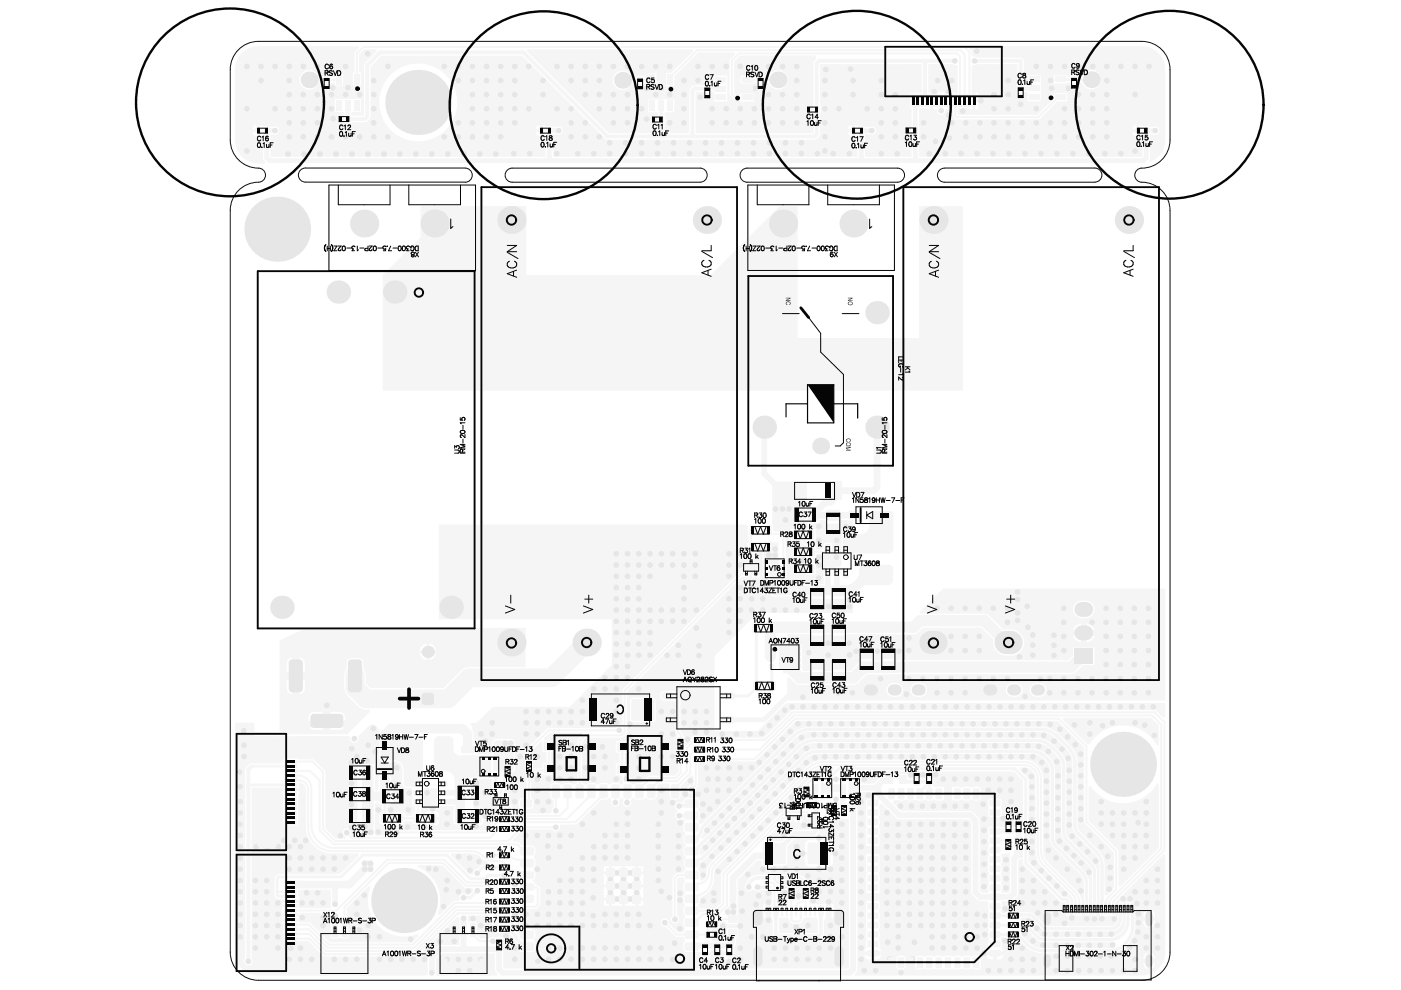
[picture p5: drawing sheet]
<svg xmlns="http://www.w3.org/2000/svg" width="297mm" height="210mm" viewBox="0 0 297 210" stroke-linecap="round" stroke-linejoin="round" font-family="sans-serif">
<path d="M50.6 10.5a6 6 0 0 1 4.2-1.7h187.3a6 6 0 0 1 6 5.9v15a6.1 6.1 0 0 1-6.5 6 1.49 1.49 0 0 0-1 1.7 1.49 1.49 0 0 0 1.5 1.2 6 6 0 0 1 6 6v157.3a6 6 0 0 1-6 5.9h-187.3a6 6 0 0 1-6-5.9v-157.3a6.1 6.1 0 0 1 6.5-6 1.49 1.49 0 0 0 1-1.7 1.49 1.49 0 0 0-1.5-1.3 6 6 0 0 1-6-5.9v-15a5.9 5.9 0 0 1 1.8-4.2zM98.6 35.6h-33.8a1.49 1.49 0 0 0-1.5 1.5 1.49 1.49 0 0 0 1.5 1.5h33.8M98.6 35.6a1.49 1.49 0 0 1 1.5 1.5 1.49 1.49 0 0 1-1.5 1.5M107.4 36.3l.7-.6 .5-.1h39.8a1.49 1.49 0 0 1 1.5 1.5 1.49 1.49 0 0 1-1.5 1.5h-39.8a1.49 1.49 0 0 1-1.3-.8 1.49 1.49 0 0 1 .1-1.5zM157.2 36.3l.7-.6 .5-.1h31.9a1.49 1.49 0 0 1 1.5 1.5 1.49 1.49 0 0 1-1.5 1.5h-31.9a1.49 1.49 0 0 1-1.3-.8 1.49 1.49 0 0 1 .1-1.5zM200.2 35.6a1.49 1.49 0 0 0-1.4 1.5 1.49 1.49 0 0 0 1.4 1.5h31.9M200.3 35.6h31.8a1.49 1.49 0 0 1 1.5 1.5 1.49 1.49 0 0 1-1.5 1.5" fill="none" stroke="#110f0a" stroke-width=".21"/>
<g fill="#f5f5f5">
<path d="M162 115.1h3v4.5l-3-.1z"/>
<path d="M165.3 135.9l.3-.2 1.8 .1 .3 .4-.1 1.7-.4 .3-1.8-.1-.2-.4z"/>
<path d="M104.7 157.2l.6-.2h3.1l.4 .2 .1 6.1h-4.3z"/>
<path d="M153.8 193l1.3-1.3a.6 .6 0 0 1 .6-.1 .6 .6 0 0 1 .4 .5v1.4l-.2 .4-1.6 .1a.59 .59 0 0 1-.6-.4 .59 .59 0 0 1 .1-.6z"/>
<path d="M178.8 113.6l.5-.3h3.1a1.89 1.89 0 0 0 1.9-1.9v-2.6l.3-.3h4.6l.2 .3v7.5a.9 .9 0 0 1-.9 1h-9.5l-.3-.3v-3.1z"/>
<path d="M76.8 182.7l.4-.2 1.7 .1 .3 .4-.1 1.6-.4 .3-1.7-.1-.3-.4z"/>
<path d="M76.8 162.4h2.4v14.2l-.5 .5h-1.4l-.5-.5z"/>
<path d="M92.2 156.6l.7-.4h2.2a.95 .95 0 0 1 1 1v1.5a1.44 1.44 0 0 0 1.4 1.5h6.6v4.6h-3.9a1.49 1.49 0 0 0-1.5 1.5v1.6h-2.3v-2.4a2.21 2.21 0 0 0-2.2-2.2h-1.1a.9 .9 0 0 1-1-.9v-5.5z"/>
<path d="M80.8 156.3l.3-.2h7.6a.9 .9 0 0 1 .9 1v9.4l-.2 .3h-3a.76 .76 0 0 1-.8-.8v-2.9a1.89 1.89 0 0 0-1.9-1.9h-2.6l-.3-.3z"/>
<path d="M89.2 43.7h22.4v14.6h39.1l14.6-14.6h3.8v28h25.8v-28h9.2v39.1h-123v-24.5l8.1-8z"/>
<path d="M225.5 152.2h18.5l1.7 1.6v4.1l-.4 .1a8.3 8.3 0 0 0-14.3-.2h-.4l-5.3-5.2z"/>
<path d="M230.8 166.7l.4-.1a8.3 8.3 0 0 0 14.1-.5l.4 .1v13.6l-8.2 8.2-.4-.2v-7.4l-6.3-6.4z"/>
<path d="M212.3 181.3l.3-.3h1.5v8.1l-.2 .2h-1.4l-.2-.4 .1-1.1-.1-.8 .1-.5v-.7l-.1-.8 .1-.4v-.7l-.1-.9 .1-.4v-.7z"/>
<path d="M216.5 196.7l.7 .1 .3 .2 2.1 2.1a2.4 2.4 0 0 0 1.8 .7h15.1v.9l-.6 .3h-.8h-13.9a4.4 4.4 0 0 1-3.1-1.3l-1.6-1.5z"/>
<path d="M164.9 188.7h2.1l.1 .8-.1 1.3 .2 .5-.3 .4h-2.2v-2.6z"/>
<path d="M165.2 194.8a1.77 1.77 0 0 1 2.1 .1 1.03 1.03 0 0 0 1.1 1h.8a1.07 1.07 0 0 0 1.1-1l.3-.3 .6-.1 1.8 .1 .4 .3v2.9h-8.1z"/>
<path d="M112.6 159.3l2-2 .4 .2v1.7l.2 .3h.7v2.2l-.8 .2-.1 1h-2v-1.8l-.4-.3z"/>
<path d="M152 183.8l19.8-19.8a4.5 4.5 0 0 1 3.3-1.3h1.7l.1 .4-1.4 1.4-2.9 .1-.2 .2-.6 .1-.9 .9-.1 .4h-.4l-.2 .2v2.9l.2 .7-.2 .3h-1.3l-.3-.2-.9 .1-.1 1.1-.2 .3-1.3 .2-13.1 13.1-.1 .3v6.2l-1.2 1.2h-3.3l-.3-.5v-.5l.3-.3v-1.1a4.1 4.1 0 0 0 3-4v-.9a2.11 2.11 0 0 1 .6-1.5z"/>
<path d="M95.7 181h4.2a4 4 0 0 1 2.8 1.4l.7 .4 .2 .4-1.4 .2-1 .9a.87 .87 0 0 0-.9 1l-.6 .2-4.1-4.2z"/>
<path d="M88.7 183.5h5.1l4.6 4.6 .4 .2h1.3l.2 .6-.8 .8h-.6a.87 .87 0 0 0-1.1-.1 .87 .87 0 0 0-.4 1l-.2 .4-1.2 .1-2.9 2.9-.3-.2a7.6 7.6 0 0 0-4.2-9.9z"/>
<path d="M92.5 203.4l1.2-1.3h11.2v3.4l.1 .3 .5 .7-.2 .3h-12.6l-.3-.4z"/>
<path d="M182.6 119.9l.4-.1h5.1a.81 .81 0 0 1 1.2 .8v2.3a1.09 1.09 0 0 1-1.1 1.2h-7.4l-.1-.4a3.1 3.1 0 0 0 1.5-3.1z"/>
<path d="M111.9 10.5h34.9l.2 .3-4.7 4.7h-1.1v2.7h1.8v-2l5-5.1h7.7l.1 .4-1 1-.1 .3v7.1l.1 .4 .8 .7 .3 .2h1.1v.3h2.8v-1.7h-2.8v.4h-.9l-.4-.5v-6.7l1.2-1.2h16.1v.8l-.5 .8v9l-.2 .3v1.1l.2 .3v4.1h-25v-8.7h1.6l.2 .2h1.2l.3-.2h.5l.2 .3v1.7h2.7v-5.5h-2.7v1.8l-.2 .3-.8-.2-3.2 .2a1.52 1.52 0 0 0-1.2 1.1v9h-5.2v-2l.2-.3v-1.1l-.2-.3v-.5l.3-.2h1.8v-2.7h-5.6v2.7h1.8l.3 .2v.5l-.2 .3v1.1l.2 .3v2h-10.4l-17.4-17.3zM157 16v1.8h2.8v-.3h.6l.3 .2h1.1l.3-.2h.8a2.08 2.08 0 0 0 3.2 1.1 2.08 2.08 0 0 0 0-3.4 2.08 2.08 0 0 0-3.2 1.1h-.8l-.1-.3-.2-.1-1.2 .1-.3 .3h-.5v-.3zM130.7 15.4a2.08 2.08 0 0 0 .1 3.3 2.08 2.08 0 0 0 3.2-1.1h.8l.4 .2 2.2-.2v.6h1.8v-2.7h-1.8v.9h-.8l-.1-.3-.3-.1h-1l-.3 .1-.1 .3h-.8a2.07 2.07 0 0 0-3.3-1z"/>
<path d="M196.8 13.6h5.1l.8 .2 .3 .2v5.8h-.6v-.2h-.6v3.6h.3v1.6l.5 .5h17.7l3.9-3.8h2v-1.8h-2.7v1.1l-3.6 3.6h-16.9v-1.5h2.7v.3h.5v-3.6h-.2v-5.6l.4-.2 .8-.2h8.5v4.3l-.2 .4v1.2l.4 .2h1l.7-.2 .3 .3v1.7h2.8v-5.5h-2.8v2.1h-.7l-.1-.2v-5a.69 .69 0 0 0-.7-.7h-9.2l-.8-.2-.4-.2a1.35 1.35 0 0 0-.6-1.6l.1-.4h36.6a4.9 4.9 0 0 1 5 4.9v15a4.9 4.9 0 0 1-3.2 4.6l-.3-.3 .2-.5v-5h.8a.88 .88 0 0 0 1.2-.8 .88 .88 0 0 0-1.2-.8l-2.3-.1-.3-.2h-.4v2.2h.2l.4 .3v4l-.1 .2h-47.2v-10.4h1.8v.3h.6v-3.6h-.5zM223.5 16v1.7h2.7v-.2h.6l.4 .2h1l.4-.2h.8a2.08 2.08 0 0 0 3.2 1.1 2.08 2.08 0 0 0 0-3.4 2.08 2.08 0 0 0-3.2 1.1h-.8l-.1-.3-.3-.1h-1.2l-.2 .4h-.6v-.3zM206.8 19.6v1.5h.6v-1.5zM197.9 19.6v3.6h.7a.95 .95 0 0 0 .7 1.1 .95 .95 0 0 0 1.1-.7l.1-.4h.7v-3.6h-.4v1.8h-.6v-1.8h-1.3v1.8h-.6v-1.8zM206.8 21.7v1.5h.6v-1.5zM240.3 26.7l-.1 .7h.8v-.8zM240.2 28v.2a.65 .65 0 0 0 .8 .6v-.8z"/>
<path d="M51.5 11a4.9 4.9 0 0 1 3.3-1.2h21.2l.1 .4-.8 .8-.1 .3v4.1h-.4v2.7h1.7v-2.7h-.4v-3.9l1.1-1h2.5l.2 .4-2.5 2.5-.2 .4v10.7h-2.5l-.2-.1v-.5l.3-.2h1.7v-2.7h-5.5v2.7h1.7l.4 .2v.5l-.2 .3 .1 1.3 1.3 .1 .4-.2h2.7a1.52 1.52 0 0 0 1.1-1.1v-10.7l2.4-2.3h29.8l17.9 17.8h44.1a1.52 1.52 0 0 0 1.2-1.1v-4.4l.2-.3v-1.1l-.2-.3v-8.8h21.5v5.9l-.2 .3h-2.3v3.1h.4v4l-.2 .3v1l.2 .3v4.8h-9.9v-4.8h1.1a.88 .88 0 0 0 1.3-.8 .88 .88 0 0 0-1.3-.8l-2.6-.1-.2-.2h-.5v2.2l.6 .3v4.2h-64.5v-4.8h.8a.88 .88 0 0 0 1.3-.8 .88 .88 0 0 0-1.3-.8l-2.3-.1-.3-.2h-.4v2.2l.6 .3v4.2h-58.2l-.2-.2v-4.6h.6a.88 .88 0 0 0 1.3-.8 .88 .88 0 0 0-1.3-.8l-2.1-.1-.3-.2h-.4v2.2h.2l.4 .3v4.4l.6 .8-.2 .4h-.8a5.2 5.2 0 0 1-5.5-5v-15.3a5 5 0 0 1 1.7-3.4zM63.9 15.7a2.08 2.08 0 0 0 .7 3.1 2.08 2.08 0 0 0 2.9-1.3h.9l.3 .2 2.3-.2v.6h1.7v-2.7h-1.7v.9h-.9l-.1-.3-.2-.1h-1.1l-.3 .1-.1 .3h-.8a2.07 2.07 0 0 0-1.6-1.4 2.07 2.07 0 0 0-2 .8zM180 26.7l-.2 .7h.8v-.8zM113.8 26.7l-.2 .7h.9v-.8zM53.8 26.7l-.1 .7h.8v-.8zM113.6 28v.2a.65 .65 0 0 0 .9 .6v-.8zM179.8 28v.2a.65 .65 0 0 0 .8 .6v-.8zM53.7 28v.2a.65 .65 0 0 0 .8 .6v-.8zM80.4 21.7a8.3 8.3 0 0 0 16.5 0 8.3 8.3 0 0 0-16.5 0z"/>
<path d="M59.3 135.8l5.7-2.7h46.4v8.3l-12.5 .1-1.1 .6-3.8 3.8h-15.4l-1-1a3.5 3.5 0 0 0-.5-3v-1.3a1.05 1.05 0 0 0-1.1-1.1h-1.5a1.05 1.05 0 0 0-1 1.1v1.3l-.4 .8-.1 .6v2.5a2.29 2.29 0 0 0 .6 1.7l2.4 2.3a2.73 2.73 0 0 0 2.3 .7l.2 .3-4.9 4.9h-14.3zM91 136.4v1.5h1.5a1.77 1.77 0 0 0-1.5-1.5zM89.3 137.1l-.4 .8h1.5v-1.5l-.8 .4zM88.9 138.5a1.77 1.77 0 0 0 1.5 1.5v-1.5zM91 138.5v1.5a1.77 1.77 0 0 0 1.5-1.5zM63.5 139.4v3.1h1.1v-1.9a1.15 1.15 0 0 0-1.1-1.2zM61.1 139.7l-.3 .9v1.9h1.1v-3.1zM63.5 144.1v3.1a1.15 1.15 0 0 0 1.1-1.2v-1.9zM60.8 144.1v1.9a1.15 1.15 0 0 0 1.1 1.2v-3.1zM65.7 151.3l-.2 .4-.1 1.1h.5v1.6h-.2l.4 .3 2.4 .1v-.5h1.6v.5l2.4-.1 .4-.3h-.2v-1.6h.5a1.4 1.4 0 0 0-1.2-1.9h-1.9v.5h-1.6v-.5h-1.9z"/>
<path d="M182.2 163.6h32.8l1.9 1.9v9.5l-.4 .3-1.3 .1-5.1-.1a.64 .64 0 0 0-.6 .6v.7a1.13 1.13 0 0 1 0 1.3v.7a1.13 1.13 0 0 1 0 1.3v.7l.2 .4-.2 .9v.7l.2 .4-.2 .9v.7l.2 .4-.2 .8v.7l.2 .5-.2 .8 .1 1.1-.2 .4h-1.2l-.5-.5v-14.8a3.1 3.1 0 0 0-1.7-2l-15-.1-1.8-1.8a.95 .95 0 0 1 1.5-.3h.7l.4-.2 .9 .2h.7l.4-.2 1.6 .2a1.13 1.13 0 0 1 1.3 0h.7l.4-.2 .9 .2 1.5-.1v-2.9h-.8a1.53 1.53 0 0 1-1.5-.2v-1.2l-.2-.3-5.2-.1v-.9h-5v.5l-.7 .1-.3 .2-1.2 1.2h-2.9l-.2-.4zM201.8 166.8v2.9l1.5 .1 .9-.2 .4 .2h.7l.9-.2 .4 .2h.7a.64 .64 0 0 0 .7-.7v-1.7a.64 .64 0 0 0-.7-.6h-.7l-.4 .2-.9-.2h-.7l-.4 .2-.9-.2zM209.7 169.5l-.2 .4v.7l.2 .5-.2 1.5a.64 .64 0 0 0 .6 .6h1.7a.64 .64 0 0 0 .6-.6v-.7l-.1-.4 .1-1.6a.64 .64 0 0 0-.6-.6h-1.7z"/>
<path d="M163.7 102.1h7.2v5.4l-.3 .3v2.6l.7 .4v1.3h-.4l-.2 .3v1.9l.1 .3 .3 .1 1.7-.1 .2-2.1-.3-.4h-.4v-1.3h1.2l.3-.5h1.1l.5 .8h2.6l.4-.8 2.5 .1v2.6h-1.6a1.08 1.08 0 0 0-.9 .9v5.5a1.13 1.13 0 0 1-1.5 .9 .97 .97 0 0 1-1.1 0h-.6a.59 .59 0 0 0-.6 .6l-.1 2.9-9 .1v-1.1l.3-.3 .8-.1 .2-.3v-3.2l-.2-.4v-5.1l-.6-.7h-2.1v-1.1l-.2-.4zM167.7 112.2l-.1 .3v1.9l.4 .3h1l.7 1 1 .8v1.5l.3 .2 .4 .1v.8l-.6 .3-.1 .3v1.7l.3 .4h1.6l.3-.2 .1-1.9-.3-.4h-.4v-.8l.6-.4 .4-.6 2.5 .1a.59 .59 0 0 0 .6-.6v-1.4a.59 .59 0 0 0-.6-.6h-.6a.59 .59 0 0 0-.6 .6v.6l-.3 .3h-1.3l-.1-.5-.2-.3h-1.5l-.8-.7-.5-.7-.2-2.1-.2-.1z"/>
<path d="M162.3 178l4-4 .7 .2 .8-.1 .1-1.1 .3 .2h1.9l.4-.5 .4 .3 .2 .6h1.1v2.2l-.2 .1-3.7 .1-2.5 2.4h-3.4zM169.6 173.8v.7a.58 .58 0 0 0 .5-.7zM168.4 173.8v.1a.56 .56 0 0 0 .6 .6v-.7z"/>
<path d="M93.1 111.2h65.2l.3 .4v1.7l.2 .3v1.2l-.2 .4v1.7l.2 .3-.2 2.4 .4 .2 .8-.1 .1-1.1-.2-.3v-1l1-.1 .1-1.9h.8l.2 5.8-.1 1 .2 .3 .9 .1 .1 .3v2.4l.4 .9 .9 .4h7.5l.4 .5h7l.4-.6 1-.2 .4 .2v3.6h-20.3l-9.1 9.1v15.9h9.2l5.9-5.9h80.5v3l-.4 .1-1.6-1.5-.3-.2h-76.8l-.3 .2-5.7 5.7h-12l-.4-.4-1.4 .2-1.3-.2-.3 .3v.7l-1 1h-.2l-.2-.1-.1-.3v-1.2l-.3-.3a.86 .86 0 0 0-.5-1v-6.5l-.6-.7a1.08 1.08 0 0 0-1-1.4h-2.1a1.1 1.1 0 0 0-.7 1.3 1.1 1.1 0 0 0 1.1 .8h2.1l.2 .2v6.5l.3 .9-.1 2.9 .3 .4v4.2l-.8 .8h-5.4l-1.5 1.5-1.3 .1-.3 .2a.73 .73 0 0 1-.7-.2 .73 .73 0 0 1-.1-.8 .86 .86 0 0 0-.4-.9v-2.3l-.3-.2-.5-.1v-2.2h.5l.3-.2v-2.1l-.4-.2h-2.1l-.3 .4v1.7l.3 .4h.5v2.2l-.5 .1-.2 .2-.1 1.9 .3 .4h1l.3 1.3-.1 .6h-.4l-.4-.2a1.73 1.73 0 0 0-1.7 .2l-.6-.1a1.88 1.88 0 0 0-1.9 0l-.5 .1-.3-.2a1.73 1.73 0 0 0-1.8 .2h-.5l-.5-.3v-8.7l.9-.9h7.4l1.1-.8 .1-.3v-8.7l24.4-24.3h1.5v-1.4l-.8-.1-.4 .3-.7 .2-24.8 24.8-.2 .3v7.3l-.4 .3-.7 .1-.2 .3h-14.2l-.4 .1-4.3 4.4-.1 1.9-.3 .3v2.8l.3 .3v5h-1.2l-.4 .4a1.6 1.6 0 0 0 .4 1.9h2a.74 .74 0 0 0 .7-.7v-1.2l-.5-.4v-5l.4-.3h2l.1 .3 .3 .1h1.9l.4-.3v-2l-.2-.2-.6-.1v-2.2h.6l.2-.3v-2l-.4-.3h-1.8l-.2-.3 1.3-1.3h6.8l.2 .4-1.1 1-.1 .4v8.9l-.6 .3h-.4l-.3-.2a1.73 1.73 0 0 0-1.8 .2l-.5-.1a1.57 1.57 0 0 0-2.1 .3l-.1 2.3a.73 .73 0 0 0 .7 .8v1.6l-.2 .2-.1 .7-.3 .4h-6.7l-2.4-2.3 .2-2.2-.2-.1-.7-.2v-.4l.6-.1 .2-.2-.1-1.4 .2-.3 .4-.1 .2-.2 .1-1.1 .7-.5v-5.9l-.1-.4-.7-.4h-3.4l-.3 .1-.3 .5-.1 2.2-.2 .4h-3v-3.1h-.6l-.1-1.6-.2-.3-.1-.7-.3-.6 .1-.4h1.2l3.4-3.3h16.3l8.9-8.9v-9.7h-36.6zM160.5 120.6v.7h.6v-.1a.56 .56 0 0 0-.6-.6zM159.6 120.8l-.2 .5h.5v-.7zM160.5 121.9v.7a.58 .58 0 0 0 .6-.7zM159.4 121.9v.1a.56 .56 0 0 0 .5 .6v-.7zM133.7 148.1l-.1 .5v3.9a.63 .63 0 0 0 .6 .6h4.2a.63 .63 0 0 0 .6-.6v-3.9a.63 .63 0 0 0-.6-.7h-4.2z"/>
<path d="M108.6 178.1l2.3-2.2h6.2a.89 .89 0 0 0 1.1 .3 .89 .89 0 0 0 .5-1l.3-.4h3.2l5.3-5.2h.9l.6-.4h.4l.3 .5-.1 .2a.91 .91 0 0 0 1 1.1 .91 .91 0 0 0 .6-1.4l.3-.4h.5l.2 .5a.89 .89 0 0 0 .6 1.4 .89 .89 0 0 0 1-1.2v-.3l.3-.4 .5 .2a1.88 1.88 0 0 0 1.9 0l.5-.2 .4 .3a1.61 1.61 0 0 0 1.8-.4l.1-2.4 .5-.6h1.9l.3 .4-.1 2.3 .3 .6 .2 .1a1.61 1.61 0 0 0 1.9-.4v-2.4l2.3-2.3 .4 .1v1.7l-.2 .3a.89 .89 0 0 0-1.1 .8 .89 .89 0 0 0 1 1 .89 .89 0 0 0 .8-1.1l.5-.7v-4.6l.3-.2 1.5 .1 .3-.3 10.1-.1 8.6-8.5h55.4l5.6 5.6 .1 15.9 6.3 6.3v7.6l-1.6 1.6-.4-.2v-6.1a4.9 4.9 0 0 0-1.7-3.8l-3.5-3.4-.5-.9v-13.6a5.6 5.6 0 0 0-1.7-3.9l-2.2-2.3a5.6 5.6 0 0 0-4-1.6h-48.8a5.6 5.6 0 0 0-4 1.6l-19 19-.5-.1-.2-.2v-.5l.3-.3a1.73 1.73 0 0 0-.3-1.8l.1-.5a1.57 1.57 0 0 0-.2-2.1h-2.4a.79 .79 0 0 0-.7 1l-.8-.2a.88 .88 0 0 0-1 .7 .88 .88 0 0 0 .5 1v.5h-.1a.92 .92 0 0 0-.2 1.3 .92 .92 0 0 0 1.3 .2h.4l.2 .2v.5l-.3 .3a1.64 1.64 0 0 0 .4 1.8v.4l-.2 .1a1.8 1.8 0 0 0 0 1.9l.3 .1v.4l-.4 .4a1.92 1.92 0 0 0 .1 1.6l.3 .1v.4l-.4 .4a1.92 1.92 0 0 0 .1 1.6l.2 .4-.4 .7-1.3 .1-1 .9v8.2a.89 .89 0 0 0-.1 1.4 .89 .89 0 0 0 1.3-.1 .89 .89 0 0 0-.2-1.3v-7.8l.4-.4h.9l.3 .6-.1 .5a1.88 1.88 0 0 0 0 1.9l.1 .5-.3 .3a1.73 1.73 0 0 0 .3 1.8l-.1 .5a1.88 1.88 0 0 0 0 2l.1 .5-.3 .3a1.73 1.73 0 0 0 .3 1.8v.4l-.3 .6h-1.2l-1.9-1.9a.89 .89 0 0 0-.8-1.1 .89 .89 0 0 0-.9 1 .89 .89 0 0 0 1 .8l2.2 2.1 1.6 .1 .3 .5v.4l-.3 .4a1.6 1.6 0 0 0 .4 1.8l5.3 .1v-.2l.4-.3h2.2l.3 .3v.2h2.3l-.1-.4-.2-.3v-.4l.5-.6 .1-1.4h.3v-2h-2.4v2h.3v.8h-3.4v-2.5l.3-.3 1.3-.1 .1-.9 .4-.4h1v.6h2.4v-9.4l4.1-4.1h1a.78 .78 0 0 0 .6 1h4.4l.4-.6v-3.4l2-2h3.5a1.84 1.84 0 0 0 1.3-1.4l.1-1.5 2-.2 .9-.8h.7l.3-.4h.4l.1 .3 .3 .1h1.5v31.6l-.2 .2h-72.9l-.2-.3-.1-6.2-.3-.2-1.3 .1a.89 .89 0 0 0-1.2 .2h-1.9l-.7-.7-.1-2.7-.3-.2h-1.2l-.4-.2v-.7l.1-.3 3.2-.1 2.7 2.7 .1 .9 2.5 .1 1 .9 .1 .6 1 1v.8a.74 .74 0 0 0 .8 .8h2.1l.5-.2 .2-.3a1.73 1.73 0 0 0-.3-1.8l.1-.5a1.57 1.57 0 0 0-.2-2.1h-2.4l-2-2v-.6a.66 .66 0 0 1 0-.9v-.6l.1-.2h4.7l.9-.6 .1-.4v-3.3l-.4-.6-.6-.1a.66 .66 0 0 0-.5-.7v-.4l.5-.4a1.65 1.65 0 0 0-.4-1.9l.2-.3a1.88 1.88 0 0 0 0-2l-.1-.5 .3-.3a1.6 1.6 0 0 0-.4-1.9h-2.5l-.8-.8h-1zM173.9 178.1v2.5h2.7v-1.6a.86 .86 0 0 0-.9-.9zM170.9 178.4l-.2 .6v1.6h2.6v-2.5h-1.7zM173.9 181.2v2.5h1.8a.86 .86 0 0 0 .9-.8v-1.7zM170.7 181.2v1.7a.86 .86 0 0 0 .9 .8h1.7v-2.5zM135.3 183.7v1.1h1.1v-1.1zM128 183.7v1.1h1.1v-1.1zM135.3 190.9v1.1h1.1v-1.1zM128 185.4v2.2h1.4v.6h-1.4v2.1h1.4v.3h.3v1.4h2.2v-1.4h.6v1.4h2.2v-1.4h.3v-.3h1.4v-2.1h-1.4v-.6h1.4v-2.2h-1.4v-.3h-.3v-1.4h-2.2v1.4h-.6v-1.4h-2.2v1.4h-.3v.3zM128 190.9v1.1h1.1v-1.1zM162 191.6l-.1 .4v.8h.4v-1.3zM176.3 191.5v1.3h.4v-1zM161.9 193.4v1l.4 .4v-1.4zM162.9 191.5v3.3zM176.3 193.4v1.4l.3-.2 .1-.4v-.8zM175.7 191.5v3.3zM158.9 186.2l-.7 1.2a.89 .89 0 0 0-.1 1.3 .89 .89 0 0 0 1.3-.1h.5a.85 .85 0 0 0 1.3 .2l2.3-.1 .2 .4v2l-.2 .3v3.4l.3 .3v2.9a1.56 1.56 0 0 0 1.2 1.2h8.6l.5-.2 .6-.7v-3.2l.4-.3v-3.3l-.4 .2-1.4 .1h-1.1l-.6-.3-.1-.2 .2-.5-.1-1.4 .1-1.3-.1-.3-.3-.1a2.16 2.16 0 0 0-2.2-2.2h-4.2l-.3 .4v.6l.3 .2h1.6l.3-.2h2.3a.99 .99 0 0 1 1 .5 .99 .99 0 0 1-.1 1.1l.1 1.5a.96 .96 0 0 1-1 1.3l-.4-.2-.1-2.9-1.8-.1-.3-.2h-1.6a2.33 2.33 0 0 1-1.1-1.9l-1.1-.2h-2a2.57 2.57 0 0 0-1.8 .8zM149.8 202.5v.9h.2a.65 .65 0 0 0 .6-.9zM148.4 202.5v.3a.65 .65 0 0 0 .8 .6v-.9zM154.9 202.5v.9h.3a.65 .65 0 0 0 .6-.9zM153.5 202.5v.3a.65 .65 0 0 0 .8 .6v-.9z"/>
<path d="M149.5 175.5l19.1-19a4.4 4.4 0 0 1 3.2-1.3h48.8a4.5 4.5 0 0 1 3.2 1.3l2.2 2.3a4.4 4.4 0 0 1 1.3 3.1v13.1a3 3 0 0 0 .9 2.2l3.8 3.7a3.8 3.8 0 0 1 1.1 2.7l.1 10.2a.47 .47 0 0 0 .8 .2l.3 .2 2.1-.1 .1-2.6 .1-.3 10.1-10.1 .4 .2v20.9a5 5 0 0 1-5 4.6h-60.7l-.2-.3 .5-.6 .1-.3v-34.6l-.2-.6v-.7h.4l.2-.2-.1-1.6h3.3l.1 1-.2 .4h-1.1a.64 .64 0 0 0-.6 .6v.7l.2 .5-.2 .8v.7l.2 .5-.2 .8v.7l.2 .5-.2 .8v.7l.2 .4-.2 .9v1.5h2.9v-1.5l-.1-.9 .1-.4v-.7l-.1-.8 .1-.5v-.7l-.1-.8 .1-.5v-.7a1.06 1.06 0 0 1 .4-1.6l3.1 3.1 .6 .3h14.7l.6 .6v14.8a2.93 2.93 0 0 0 3.6 2l.1 .4-.1 1 .2 .5-.2 1.5a1.13 1.13 0 0 1 0 1.3v.9a.9 .9 0 0 1 0 1.1v.7l.2 .4-.2 1.6 .2 .4-.5 .5v.3h3.6l-.1-.3-.4-.5 .1-.4v-.7l-.1-.5 .1-.6h.7l.4 .3 1.5-.2 .7 .1 1.6 1.6a5.5 5.5 0 0 0 3.9 1.7h13.9a6 6 0 0 0 5.6-5.8v-2.1l-.3-.5-.1-2.6h-1.4l-.1 2.7-.2 .4a3.6 3.6 0 0 1-3.4 4.4h-13.4a1.74 1.74 0 0 1-1.7-.7l-1.8-1.8a2.22 2.22 0 0 0-1.8-.6v-1.1l1.9 .1 2.4 2.4 .4 .2 .9 .3h13.4a2.53 2.53 0 0 0 2.5-2.6v-3.5a.43 .43 0 0 0-.4-.3 .43 .43 0 0 0-.4 .3v2.4l-.3 .3a1.72 1.72 0 0 1-1.4 2.3l-13.7-.1-2.4-2.3-.8-.5h-3.6l-1.5-.2-.4 .3h-.5l-.3-.4 .1-.7-.1-1 .2-.4h1.8a2.15 2.15 0 0 0 1.6-1.6v-7.1l.3-.3h.7v.9l.2 .4 7.6 7.7 1.2 .2 .1 2.7a.51 .51 0 0 0 .5 .2 .51 .51 0 0 0 .4-.4l.1-2.8-.1-.4a1.25 1.25 0 0 0-1.5-.5l-7.3-7.3v-17.5l-.2-.4-1.8-1.8 .1-.4a2.61 2.61 0 0 1 3.3 2.5v15.3a4.5 4.5 0 0 0 1.4 3.3l6.5 6.6 .2 .7v2.7l.2 .4h1.1l.4-.2v-2.6a3.6 3.6 0 0 0-1-2.6l-6.1-6.1-.5-.5-.5-1.2v-15.8a4.1 4.1 0 0 0-4.1-4.2h-42.3a5.5 5.5 0 0 0-4 1.7l-20.1 20.1a4 4 0 0 0-1 2.8 1.31 1.31 0 0 1-1.1 1.1l-.2-.4v-1.5l-.4-.5v-.3l.3-.3 .1-.8 1.2-.7 21.3-21.4 1.1-.7 1.3-.3h45.5a4.2 4.2 0 0 1 3.8 3.3v15.1l.4 1.1 .4 .5 5.6 5.5a2.71 2.71 0 0 1 .8 2v3.7l.2 .4 .1 2.6a.47 .47 0 0 0 .8-.2v-6.5a3.8 3.8 0 0 0-1.1-2.8l-5.6-5.5-.5-.9v-14.9l-.1-.7-.5-1.3-1.1-1.2a4.5 4.5 0 0 0-3.2-1.3h-45.5a4.4 4.4 0 0 0-3.2 1.3l-21.3 21.4-.2-.1-.3-.3 .1-.9 21.2-21.3a4.5 4.5 0 0 1 3.2-1.3h46.7a5.9 5.9 0 0 1 4.5 2.7 3.2 3.2 0 0 1 .9 2.3v14.1a2.39 2.39 0 0 0 .8 1.8l5.4 5.4 .3 .6 .2 9.4a.43 .43 0 0 0 .4 .3 .43 .43 0 0 0 .5-.3l-.1-2.4 .2-.4-.1-6.9-.6-1.1-5.4-5.4-.4-.6v-14.5a4.3 4.3 0 0 0-1.3-3.1l-1.4-1.4a5.6 5.6 0 0 0-3.9-1.6h-46.7a5.6 5.6 0 0 0-4 1.6l-19.8 19.8-.4-.1 .5-.7zM183.6 181v1.6l.2 .4-.2 .9v.7l.2 .4-.2 .8v.7l.2 .5-.2 .8v1.6h2.9v-1.6l-.1-.4 .1-.9v-.7l-.1-.4 .1-.8v-.7l-.1-.5 .1-.8v-1.6zM244 192.9v1.5h.9a1.33 1.33 0 0 0-.9-1.5zM242.8 193.1l-.3 .4-.1 .9h.8v-1.5zM244 195.2v1.5a1.27 1.27 0 0 0 .9-1.5zM242.4 195.2a1.32 1.32 0 0 0 .8 1.5v-1.5zM183.6 191v1.5l.2 .9-.2 .4v.7l.2 .8-.2 .5v.7l.2 .8-.2 .5v.7l.2 .8-.2 .5v.7l.2 .4-.5 .5v.3h3.6l-.1-.3-.4-.5 .1-.4v-.7l-.1-.5 .1-.8v-.7l-.1-.5 .1-.8v-.7l-.1-.5 .1-.8v-.7l-.1-.4 .1-.9v-1.5zM194.2 202.8l-.2 .5v1.7a.64 .64 0 0 0 .7 .6h.7l.4-.2 .9 .2h.7l.4-.2 .9 .2h.7l.4-.2 .8 .2h.7l.5-.2 .8 .2h.7l.5-.2 .8 .2h.7l.5-.2 1.5 .2a.64 .64 0 0 0 .7-.6v-1.7a.64 .64 0 0 0-.7-.7h-.7l-.4 .2-.9-.2h-.7l-.4 .2-.9-.2h-.7l-.4 .2-.9-.2h-.7l-.4 .2-.8-.2h-.7l-.5 .2-.8-.2h-.7l-.5 .2-1.5-.2zM244 202v1.4h.9a1.24 1.24 0 0 0-.9-1.4zM242.8 202.3l-.3 .4-.1 .7h.8v-1.4zM211.4 202.5v.9a1.09 1.09 0 0 0 1.4-.9zM209.2 202.5a1.05 1.05 0 0 0 1.4 .9v-.9zM185.5 202.5v.9a1.09 1.09 0 0 0 1.4-.9zM183.3 202.5a1.05 1.05 0 0 0 1.4 .9v-.9zM244 204.2v1.3a1.21 1.21 0 0 0 .9-1.3zM242.4 204.2a1.24 1.24 0 0 0 .8 1.3v-1.3zM190.2 202.8l-.2 .5v1.7a.64 .64 0 0 0 .7 .6h.7a.64 .64 0 0 0 .6-.6v-1.7a.64 .64 0 0 0-.6-.7h-.7z"/>
<path d="M49.8 153.2h4.1v2.9l20.1-.1 .3 .4a.89 .89 0 0 0 .8 1.1 .89 .89 0 0 0 .9-1.1l.1-.4 2.3-2.3a1.62 1.62 0 0 1 2 2v5l.1 .4 .6 .4h2.7a1.59 1.59 0 0 1 1.5 1.6v3.1a1.01 1.01 0 0 0 .9 .9h1.1l.1 .4-.1 .9a1.3 1.3 0 0 1 0 1.3l.1 .8 .3 .3 .3 .1v1.3l-.4 .2-.1 .5h-1.7v-.4l-.4-.3-1.6 .1-.3 .3 .2 2.1 1.7 .1 .4-.3v-.4h1.7v.5l.2 .2h1.6l.3-.1 .2-2-.2-.3-.4-.2 .1-1.3a.59 .59 0 0 0 .6-.6l-.2-1.5 .2-.4-.1-.9 .2-.4h2.5l.2 .4-.1 .9a1.17 1.17 0 0 1 0 1.3l.1 .8 .3 .3 3.3 .1-.2 3.4 .3 .4 4.1 .2v-3.7h-.1v-6.1h3.6l.4 .3-.2 1.6 .4 .3 .1 .3-.3 .3-.1 .4h.9v.3h.3v1l.2 .2-.1 2 .3 .2h.7l.2-.2v-.5l.4-.2 1.4 1.4-.2 .3h-3l-.2 .2v.8l-2.2 2.2h-18.2a.89 .89 0 0 0-1.1-.3 .89 .89 0 0 0-.4 1l-.3 .4h-3.3l-.2-.4v-6.3l.3-.3 .4 .1 .2 .3 .6 .1v1.6l-.4 .2-.1 .2v1.9l.4 .3h1.4l.4-.3v-1.9l-.1-.2-.4-.2v-1.6l.5-.1 .7-.4v-2.6l-.5-.3v-2.2a1.3 1.3 0 0 0-1.3-1.3 1.3 1.3 0 0 0-1.3 1.3v2.2l-.3 .3h-.5v-5.5h-3.8v12.7h.8v2l-.2 .4h-1.5l-.4-.3a.9 .9 0 0 0-.7-1.1 .9 .9 0 0 0-1.1 .6 .9 .9 0 0 0 .7 1.1l-.2 .4h-1.9l-2.2-2.2v-11.9l-.2-.4-2.2-2.2-.3-.1h-3.1v-.2h-3.2v1.1l-6.9-.1a2.08 2.08 0 0 0-1.1 1.4v40.1a.89 .89 0 0 0 0 1.2 .89 .89 0 0 0 1.2 0 .89 .89 0 0 0 .1-1.2v-36.3l10.1 .1-.1-.9 .3-.2 .5 .1a1.47 1.47 0 0 1 .7 1.3v8a5.6 5.6 0 0 0 5.6 5.6h5.5l.2 .3-4 4-13.2 .1-.5 .4-.2 .5v2.8a1.3 1.3 0 0 0 1.6 1.6v.1h3.6v-.6h-.2v-1.5h6.9v3l.2 .5-.2 .4h-6.7v-.2h-3.6v1.4h3.6v-.3h6.5l.3 .4v4.9l.3 .2 1.3-.1 1.7 .1 .3-.1 .1-.3v-2.9l-.1-.2-.3-.1v-2.9l4.8-4.7 .3 .2a7.6 7.6 0 0 0 1.6 8.3 7.6 7.6 0 0 0 8.3 1.7l.3 .4-1.5 1.4h-17.4l-4.2-4.2h-2.3v-.3h-3.6v.6h.2v3.8l5.4-.2 3.2 3.2 .3 .1h19.7l8.5-8.5 .3 .2v5.8h-4.1l-.6 .3-2 2.1v3.7l-.3 .4h-35.9a4.9 4.9 0 0 1-4.7-4.9zM104.3 168.9v.2a.56 .56 0 0 0 .6 .5v-.7zM101.3 171.2v1.4h1.2v-.8a.58 .58 0 0 0-.6-.6zM92 172v1.2h1.1v-.5a.75 .75 0 0 0-1.1-.7zM90.5 172.2l-.1 1h1v-1.2zM101.3 173.4v1.5h.6a.58 .58 0 0 0 .6-.6v-.9zM59.8 167.7v.6h.2v6.7h3.2v-6.7h.2v-.6zM92 173.8v1.2a.78 .78 0 0 0 1.1-.6v-.6zM90.4 173.8v.6a.75 .75 0 0 0 1 .6v-1.2zM59.8 191.4v.4h3.6v-.4zM59.8 194.4v.3h3.6v-.3z"/>
<path d="M166.9 134.5h4.7l.4 .3h2.6l.3-.3h1.3l.4 .3h2.5l.4-.3h14.2a2.58 2.58 0 0 0 2-1.4h12.4l2.5 2.5a2.77 2.77 0 0 0 2.7 3.4 3 3 0 0 0 3.8-2.8 2.98 2.98 0 0 0-3.8-2.8l-.6 .1-2.9-3-.7-.3-13.9-.1-.2-.4 4.9-4.9h47.2v23.7h-80.2v-4.8l.4-.1 1.5 1.4 .8 .2h11.3l1.1-.4 1.8-1.8 43.3-.1 .7-.2 1.8-1.7h2.5v-3.7h-4.6v1.6l-1 1.1h-36.5l-.4-.3h-2.5l-.4 .3h-1.3l-.3-.1v-.2h-2.6l-.5 .8-1.7 1.8h-.8l-.3-.3h-2.6l-.4 .3h-1.3l-.3-.3h-2.6l-.4 .3h-1.3l-.2-.3v-5.3l-2.1-.1-.2-.9-.5-.3h-.4zM228.1 127.9a1.89 1.89 0 0 0-.5 2 1.89 1.89 0 0 0 1.8 1.2 2.01 2.01 0 0 0 2.2-.6 2.01 2.01 0 0 0 .2-2.2 2.7 2.7 0 0 0-3.7-.4zM230.4 132.2v1.4h1.7a1.94 1.94 0 0 0-1.7-1.4zM228 132.8l-.5 .8h1.7v-1.4l-.8 .2zM227.5 134.8a1.94 1.94 0 0 0 1.7 1.4v-1.4zM230.4 134.8v1.4a1.93 1.93 0 0 0 1.7-1.4zM213.7 145.2a1.56 1.56 0 0 0-.2 1.9 1.56 1.56 0 0 0 1.8 .7 1.54 1.54 0 0 0 1.5-1.9 1.54 1.54 0 0 0-2.1-1.1zM218.7 145.2a1.56 1.56 0 0 0-.1 1.9 1.56 1.56 0 0 0 1.8 .7 1.54 1.54 0 0 0 1.4-1.9 1.54 1.54 0 0 0-2-1.1zM188.4 145.2a1.56 1.56 0 0 0-.2 1.9 1.56 1.56 0 0 0 1.8 .7 1.54 1.54 0 0 0 1.5-1.9 1.54 1.54 0 0 0-2.1-1.1zM193.4 145.2a1.56 1.56 0 0 0-.1 1.9 1.56 1.56 0 0 0 1.8 .7 1.54 1.54 0 0 0 1.4-1.9 1.54 1.54 0 0 0-2-1.1z"/>
</g>
<path d="M147.8 10.6l-5.7 5.8v.5M202.9 11.3h-46.2l-1.5 1.5v7.1l.7 .8h2.5M204.5 10l1 1v10.4M224.4 20.6h.5" fill="none" stroke="#f5f5f5" stroke-width=".4"/>
<path d="M71.9 16.8l-.2 .1h-6.1M138.3 16.9l-.1 .1h-6.2M158.6 16.8l.2 .1h6.1M225.1 16.7l.1 .2h6.2" fill="none" stroke="#f5f5f5" stroke-width=".59"/>
<circle cx="199.6" cy="21.4" r=".2" fill="#f5f5f5"/>
<path d="M77 10l-1.3 1.3v5.5M199.6 21.4v2.1" fill="none" stroke="#f5f5f5" stroke-width=".4"/>
<path d="M80.6 11.1l-2.7 2.7v11l-.5 .4h-3.6M73.8 22.3v2.9M73.8 25.2h.1" fill="none" stroke="#f5f5f5" stroke-width=".79"/>
<path d="M56.5 27.7h1.8" fill="none" stroke="#f5f5f5" stroke-width=".99"/>
<circle cx="58.3" cy="27.7" r=".5" fill="#f5f5f5"/>
<path d="M56.5 27.7v5.8l.6 .6h185.4l.5-.6v-5.8h1.9M116.5 27.7v5.8M116.5 27.7h2M184.9 27.7h-2.3v6M194.1 21.2v12.5" fill="none" stroke="#f5f5f5" stroke-width=".99"/>
<path d="M80.6 11.1h30.4l17.8 17.8h43.9l.5-.4v-15.1l.4-.5h28.8M152.8 18.8h-5.5l-.5 .4v9.7M196.1 12.9v8.5M206.6 12.9h9.8v5.9l2.9-.1M140.2 22.4v6.5" fill="none" stroke="#f5f5f5" stroke-width=".79"/>
<path d="M77 10h127.5M147.8 10.6h55.8l.9 1v9.8M202.9 11.3l.6 .7v9.4M224.4 20.6l-4.3 4.2h-17.3l-.3-.2v-3.2M159.7 112.4l-.4 .5v6.1M162.8 112.4l.6 .8h2.5l.2 .2v5.5M158.3 121.6h-1l-24.9 24.8v8.9" fill="none" stroke="#f5f5f5" stroke-width=".4"/>
<path d="M186 90.6v12.7l-.7 .7h-7.8l.3-.4v.2M177.2 105.3l-1.1 1.2h-1.1l-1.9 1.9h-.3l-.4 .4v.3" fill="none" stroke="#f5f5f5" stroke-width="1.4"/>
<path d="M213.8 136.2h-.5l-4.6-4.6h-13.6l-1.4 1.4h-30.4v6.1M229.8 139.2h-.4l-2.3 2.3h-38.8M167 141.2l2.6 2.5h11.3l2.3-2.2h5.1" fill="none" stroke="#f5f5f5" stroke-width="2.4"/>
<path d="M166.7 139h.2l1 1v1.2M169.5 125.2h9.1M183.1 122.8l-.9 .9" fill="none" stroke="#f5f5f5" stroke-width="2"/>
<path d="M160.3 133.2v12.2M162.4 120.2h3.7M162.4 121.5h3.7M160.5 145.4l-1.8 2.2h-4.4M163.7 141.3l-.1 4.1" fill="none" stroke="#f5f5f5" stroke-width=".59"/>
<path d="M162 90.6v9.8l2.7 2.6v1" fill="none" stroke="#f5f5f5" stroke-width="1.2"/>
<circle cx="166.1" cy="121.5" r=".3" fill="#f5f5f5"/>
<path d="M164.2 120.9v4.3h5.3M170.7 125.2h2.6" fill="none" stroke="#f5f5f5" stroke-width="2"/>
<path d="M168.9 145.7l-6.9 6.9h-7.7" fill="none" stroke="#f5f5f5" stroke-width=".99"/>
<g fill="none" stroke="#f5f5f5" stroke-width=".4">
<path d="M131.3 154.8h-14.9l-4.3 4.3v2.6M132.4 155.3l-.7 .6h-7.7l-1.1 1.2M142.8 147.6l1 1v6.7l.5 .5v1.1M144.3 158.6v5.3l-1.1 1h-5.4l-2.2 2.3M147.4 156.9l-1.8 1.8v4.8l-2.1 2.1h-3.9l-1.5 1.5v.7M147.5 158.9l-1.1 1.1v3.9l-3.3 3.3v.6M149.1 156.9h13.1l5.8-5.9h76.8l2.1 2.1v27.2l-10.6 10.5M149.2 158.9h11.9l7.2-7.2h75.9l2 1.9v26.4l-10.7 10.6M167.6 147.3l-5.3 5.3M73.5 176.4v.2l1.1 1M147.5 161v5.5l-.9 .9M149.2 161h10.8l8.6-8.6h55.9l5.8 5.9v15.9l6.4 6.3v8l-1.9 1.9-.3 .8"/>
<path d="M81.6 182.8l.5-.5h12.1l4.8 4.8h7M82.4 183h11.6l4.8 4.8h4.8M234.4 191.4v1.2M235.2 191.4v1.2M235.4 190.9l-.2 .4M236 191.5v1.1"/>
</g>
<path d="M124.4 136.2l-7.5 7.5h-17.4l-4.5 4.5h-17.4l-2.3-2.4v-2.5" fill="none" stroke="#f5f5f5" stroke-width="4"/>
<path d="M129.4 187.9h5.6M132.2 185.1v5.5M135 185.1h-5.6v5.5h5.6" fill="none" stroke="#f5f5f5" stroke-width="1.2"/>
<circle cx="133.6" cy="190.6" r=".59" fill="#f5f5f5"/>
<path d="M133.6 185.1h1.4v5.5" fill="none" stroke="#f5f5f5" stroke-width="1.2"/>
<path d="M173 167.1v9l-.6 .6h-3.8l-4.4 4.2" fill="none" stroke="#f5f5f5" stroke-width=".99"/>
<path d="M176.7 109.3h3.8M155.2 192.6v2.3M163.8 180.9l-.6 .6h-3.1l-4.7 4.7v5.9" fill="none" stroke="#f5f5f5" stroke-width="1.4"/>
<path d="M154.6 194.9h-1.8l-1.1 1" fill="none" stroke="#f5f5f5" stroke-width=".4"/>
<path d="M58.8 189.1h2.8M106.9 185.6h-3.4l-.7 .7h-3l-5.1-5h-17.8l-4.6 4.6h-13.2l-.3 .4v3.4l.3 .4h2.5" fill="none" stroke="#f5f5f5" stroke-width=".59"/>
<circle cx="177.4" cy="125.2" r=".59" fill="#f5f5f5"/>
<g fill="none" stroke="#f5f5f5" stroke-width="1.2">
<path d="M175.5 121.6l.1 3.6M177.4 125.2h.1M177.4 121.6v3.6M178.7 167.4v3.4l.2 .2M180.9 171v34.6l-.7 .7h-73.6l-.8-.8v-4.3h-12.5l-1.7 1.8v3.3M71 194.2v3M71 187.6v4.1M71 191.7h.1M71 194.2h.1M98.3 197.2h.1M98.3 194.7l-.1 6.5M155.2 197.9v2l-.6 .6h-7.7l-.2 .2"/>
<path d="M155 200v.1"/>
</g>
<g fill="none" stroke="#f5f5f5" stroke-width=".4">
<path d="M168.7 113.4l1.3 2M170 115.4h.1M170.1 115.4l1.7 1.6M171.8 109.3v4.1M171.8 117v3.6M175.5 116.3v.3l-.4 .4h-3.3M67.8 165.5v10.6l2.9 2.9h39l1.4 1.5M68.5 163.7v12.1l2.5 2.5h36.8M70.9 179.8h34.9M73.9 178.3h.1M74.6 177.6h29.3M76.5 178.3h.1"/>
<path d="M76.7 177.6h.1M84.1 176.5h19.1M117.8 167.8v4.1M117.8 171.9h.1M120.4 167.8v3.5l-1.7 1.7h-8.9M125 168.8l-4.9 4.9h-12.3M127.6 168.8l-5.6 5.5h-11.8M130.5 167.8v2.4M133 167.8v2.3M167.3 173.5h-1.2l-12 11.9v6.6l-1.8 1.8h-3.2l-1.9 1.8h-.5M171 172.2h-4.6l-13 13v6.4l-1.5 1.5h-5.2M171.2 163l-20.1 20.1"/>
<path d="M171.5 163.7l-19.8 19.8M70.4 180.5h29.5M81.6 182.8l-10.3 10.3h-9.7M82.4 183l-9.4 9.3v4.9M100.3 197.2v.9l1.4 1.4h4.1M103.6 187.8l1.1 1.1h1.4M105 182.6h.7M105.7 192.7h.1M105.7 194.6v.1M106.1 193.1l-.8-.8h-8.8l-8.7 8.7h-18.3l-4-4h-3.9M106.1 191.2l-.3 .3h-9.5l-8.8 8.8h-17.8l-4.2-4.3h-3.9M106.1 196.9l-3.4-3.3h-5.6l-8.7 8.7h-19.5l-3.3-3.3h-4"/>
<path d="M106.1 195l-2-2h-7.3l-8.7 8.6h-18.9l-3.6-3.6h-4M106.1 187l-.1 .1M106.8 180.2l1 1M107.2 183.2l.7 .6M107.8 187l.3 .3h1l.1 .2M107.8 188.9h.1M107.8 188.9h1.4M108.4 190.8h.1M109.2 188.9h.1M110.2 182.3h.7M110.3 184.9h.4M111.7 188l.2 .2h1.9l.2 .2v3.3l-.5 .5h-4.9l-.8 .9"/>
<path d="M111.7 190.6l-.2 .2h-3.4l-.3 .4M141 195.6l2.5 2.6h6.5M146.7 185.5h-2.9l-.7 .7v8.7M146.7 198.2h.1M147.5 187.4h.6M150 198.2h.1M150 196v2.2M150.1 195.9l-.1 .1M150.2 185.1v.1M150.9 185.3v.9M230.4 191v1.6M233.6 191v1.6"/>
</g>
<path d="M172.5 109.3h4.2" fill="none" stroke="#f5f5f5" stroke-width="1.4"/>
<path d="M168.2 156.1l-19 19M173.3 159.3h45.5M170.5 160.4l-21.3 21.4" fill="none" stroke="#f5f5f5" stroke-width=".69"/>
<path d="M146.7 170.4l-.5 .4-2.2 .1M146.7 172.9l-2.7 .1M160.6 188.1h2.1M160.7 186.1h2" fill="none" stroke="#f5f5f5" stroke-width=".76"/>
<path d="M78 163.8v5M81.6 165h.1" fill="none" stroke="#f5f5f5" stroke-width="2"/>
<path d="M175 167.1h3.3M77.3 184.3l-3.2 3.3h-12.9" fill="none" stroke="#f5f5f5" stroke-width="1.6"/>
<path d="M101.2 188.9l-1.4 1.4h-1.5M104.5 181.3h1.6M104.5 181.3h.1M104.5 183.9h.1M106.1 183.9h-3.7l-1.2 1.3M106.1 183.9h.1M106.1 181.3h.1M107.8 196.9l1.6 1.6v.4l1.7 1.8h.3M107.8 195l2.7 2.7h.7l.5 .5" fill="none" stroke="#f5f5f5" stroke-width=".59"/>
<path d="M131.9 158.4v4.7l.8 .7 .1 1.3" fill="none" stroke="#f5f5f5" stroke-width=".56"/>
<circle cx="230.4" cy="191" r=".2" fill="#f5f5f5"/>
<g fill="none" stroke="#f5f5f5" stroke-width=".69">
<path d="M169.2 158.4l-22 22.1h-.5M171.8 154.6h48.8M172.8 157h46.7M223 158.4l1.4 1.4M224.2 156.1l2.2 2.3M147.8 179.8v.1M148.4 176.9l-.5 .5M221.6 160.4l.7 .7M223.1 163.2v14.5M223.8 179.4l5.6 5.5M225.5 162.5v14.1M226.1 178l5.4 5.4"/>
<path d="M227.9 161.9v13.1M228.6 176.8l3.8 3.7M215.7 196.1h1.2M215.7 198.1l2 2M217.9 196.6l2.1 2.1M218.1 194h-2.2l-.2 .2M219 194.4l2.2 2.2M220 198.7h.1M221.4 199.2h13.8M222.1 196.9h13.4M230.4 187.3v3.7M232 188.3h.1"/>
<path d="M232 184.8v3.5M233.7 183.6v7.4M237.5 194.3v.6M238.8 199.8h.1M239.2 194.3v1M240.2 194.3v2.1M221.2 201.6h13.9"/>
</g>
<g fill="none" stroke="#f5f5f5" stroke-width=".4">
<path d="M116.4 158.2v4.8l-.4 .4h-3.9v6.6l-.4 .4M122.9 157.1v10.7M61.6 161.5h4.7l2.2 2.2M61.6 163.4h4.1l2.1 2.1M61.6 164.4h1.7M61.6 165.4h1.8M65.3 167.4v8M66 167.2v7.7M105.8 175.7l-1.9 1.9M106 173.7h.1M106 173.7l-2.8 2.8M106.4 167h.1"/>
<path d="M106.8 166.4l-.4 .4v.9l-.2 .2v3.3M107.2 168.6v1.8l2.6 2.6M107.6 164.4l-.8 .9v.9M107.8 175.7h.1M110.2 174.3l-1.5 1.4h-.9M113.3 163.4h.1M117.8 175.4h-7.1l-2.9 2.9M174.8 161.5h42.3M175.1 162.2h42M177.2 169.5v1.2l-.4 .3M178.9 165.2l-1.7 .1M211.1 178.2h2.7"/>
<path d="M215.9 178.2l-.6 .6v.5l-.3 .2h-.9l-.3 .4M220 165.2v15.3M220.7 165.2v15.2M111.1 180.5h.6M162.7 187.1l1.1 .1 .4 .4v5.5M165.7 186l-.1 .1M166.5 186h2.6M167.8 190.3v4.5M168.4 195.4h.8M221.2 183.4l6.6 6.6M221.8 183.1l6.1 6.1M228 191.1v1.5"/>
<path d="M228.8 191.4v1.2M232 191v1.6M237.6 192.6v1.6M237.6 193.8h.1M239.2 192.6v1.6M240 192.6v1.6"/>
</g>
<path d="M52.7 166.4h.1M53.4 162.5l-.7 .7v40.6M191.4 165.2v.5h5.4l.2 .2M52.7 203.8h-.1" fill="none" stroke="#f5f5f5" stroke-width=".79"/>
<path d="M178.9 171h2M186.2 166.6h.1M186.3 166.6v1.8l4.3 4.4h15.1l1.1 1.2v15.1l1.1 1.1h6.4l.7-.7v-7.4l.9-1M188.5 165.2l-.1 .3h-1.3l-1.4 1.5-4.8 .1" fill="none" stroke="#f5f5f5" stroke-width="1.2"/>
<path d="M211 198.1h3M211 194.2h3M211 196.1h3" fill="none" stroke="#f5f5f5" stroke-width=".56"/>
<g fill="none" stroke="#f5f5f5" stroke-width=".59">
<path d="M52.7 166.4h8.9M53.4 162.5h8.2M81.6 168.9v4.6M107.6 164.6v.1M174.3 165.2l.1 1.3 .6 .6-.6 .6-.1 1.3M175.6 166.5v-1.3l2.2-2.2h37.4l2.3 2.3v17.7l7.7 7.7h.9l.4 .3v1.6M175.6 167.7v1.3M176.1 164.8h.1M180.2 165.3v1.2M180.2 167.7v1.3M181.5 165.3v1.2M181.5 167.7v1.3"/>
<path d="M195 168.3v-.5l2-1.9v2.4"/>
</g>
<path d="M211.1 176.2h4.8M215.9 176.3v1.9" fill="none" stroke="#f5f5f5" stroke-width=".99"/>
<path d="M98 154.5h-15.1l-1.2 1.2v2.3M81.6 165v3.8h-3.6" fill="none" stroke="#f5f5f5" stroke-width="2"/>
<g fill="#f5f5f5">
<circle cx="178.9" cy="172.7" r=".2"/>
<circle cx="176.8" cy="172.7" r=".2"/>
</g>
<g fill="none" stroke="#f5f5f5" stroke-width=".4">
<path d="M170 115.4h.1M63.3 164.4a2.74 2.74 0 0 1 2.7 2.8M63.4 165.4a1.95 1.95 0 0 1 1.9 2M65.3 175.4a5.1 5.1 0 0 0 5.1 5.1M66 174.9a4.9 4.9 0 0 0 4.9 4.9M105.8 179.8l.5 .1 .5 .3M171 172.2l.8 .8M171 168.7l.2 .2 .1 1.9-3 .1M173.1 165.3h-.9l-.9 .9v.6l-.3 .3M174.8 161.5l-1.7 .3-1 .5-.9 .7M175.1 162.2l-1.2 .1-1 .4-1.4 1M178.9 172.7h-2.1l-1.2 1.3h-1.4"/>
<path d="M211.1 178.2h-.1M217.1 161.5a3.6 3.6 0 0 1 3.6 3.7M217.1 162.2a2.95 2.95 0 0 1 2.9 3M99.9 180.5a4.8 4.8 0 0 1 3.3 1.6l.9 .3 .9 .2M105.7 182.6a2.11 2.11 0 0 1 1.5 .6M107.8 183.9l1.1 .8 1.4 .2M107.8 181.3a3.4 3.4 0 0 0 2.4 1M150.2 185.2a2.17 2.17 0 0 1-2.1 2.2M150.9 186.2a3.7 3.7 0 0 1-3.6 3.7M151.1 183.1l-.6 .7-.3 1.3M151.7 183.5l-.7 1-.1 .8M165.6 188.1l1.8 .1 .4 .4"/>
<path d="M165.7 186h.8M166.5 186h.1M167.8 194.8l.1 .3 .5 .3M169.1 186a1.68 1.68 0 0 1 1.7 1.7v.9M169.8 193.1v1.7a.63 .63 0 0 1-.6 .6M170.5 190.3a1.02 1.02 0 0 1-1.2 1.1l-.4 .4-.1 .4M170.7 193.1h.1M170.8 190.3h.1M170.8 190.3v3.2M220 180.5l.3 1.6 .9 1.3M220.7 180.4l.3 1.4 .8 1.3M227.4 189.6l.1 .1"/>
<path d="M227.8 190v.1M227.8 190.1h.1M227.8 190.1l.2 1M227.9 189.2l.8 1.2 .1 1M234.5 191.2l-.1 .2M235.2 191.3v.1M235.5 190.6l-.1 .3M236.3 190.8l-.3 .7"/>
</g>
<g fill="none" stroke="#f5f5f5" stroke-width=".69">
<path d="M171.8 154.6l-1.7 .3-1 .5-.9 .7M172.8 157l-1.1 .1-1.1 .4-1.4 .9M173.3 159.3l-1.5 .3-1.3 .8M218.8 159.3l1.5 .3 1.3 .8M219.5 157l1.1 .1 1.1 .4 1.3 .9M220.6 154.6l1.7 .3 1 .5 .9 .7M224.4 159.8l.8 1.2 .3 1.5M226.4 158.4l.7 .8 .5 1.1 .3 1.6M147.9 177.4l-.6 .4-.6 .1M149.2 175.1l-.4 .6-.4 1.2M222.3 161.1l.7 1.2 .1 .9M223.1 177.7l.1 .7 .6 1"/>
<path d="M225.5 176.6l.1 .7 .5 .7M227.9 175l.3 1.1 .4 .7M149.2 181.8l-.7 .4-1.1 .3M216.9 196.1l.5 .2 .5 .3M218.1 194l.9 .4M220 198.7l.6 .4 .8 .1M221.2 196.6l.9 .3M229.4 184.9a3.4 3.4 0 0 1 1 2.4M231.5 183.4l.4 .6 .1 .8M232 188.3v2.7M232.4 180.5l.9 1.4 .4 1.7M237.5 194.9a1.98 1.98 0 0 1-2 2"/>
<path d="M239.2 195.3a4 4 0 0 1-4 3.9M240.2 196.4a5.4 5.4 0 0 1-5.1 5.2M217.7 200.1l.9 .7 1 .5 1.6 .3"/>
</g>
<path d="M84.7 173.5h4M88.6 170h.1M88.6 170v3.5M105 164.4l.1 2" fill="none" stroke="#f5f5f5" stroke-width=".59"/>
<path d="M160.7 186.1a1.97 1.97 0 0 0-1.9 2M164.5 192.4v5.6l.5 .5h8.6l.4-.5v-5.6" fill="none" stroke="#f5f5f5" stroke-width=".76"/>
<path d="M182.2 123.7l-1.4 1-1.1 .4-1.1 .1M98 154.5l1.2 1.2v3M97.6 168.1v4.9" fill="none" stroke="#f5f5f5" stroke-width="2"/>
<path d="M93.9 170h3.7M93.9 168.1h3.6M97.6 170h.1" fill="none" stroke="#f5f5f5" stroke-width="1.2"/>
<path d="M81.6 165h.1" fill="none" stroke="#f5f5f5" stroke-width=".99"/>
<g fill="#e6e6e6">
<circle cx="104.5" cy="183.9" r=".6"/>
<circle cx="243.6" cy="14.1" r=".6"/>
<circle cx="240.6" cy="14.1" r=".6"/>
<circle cx="240.6" cy="20.1" r=".6"/>
<circle cx="240.6" cy="32" r=".6"/>
<circle cx="237.7" cy="14.1" r=".6"/>
<circle cx="234.7" cy="14.1" r=".6"/>
<circle cx="234.7" cy="17.1" r=".6"/>
<circle cx="234.7" cy="20.1" r=".6"/>
<circle cx="234.7" cy="23" r=".6"/>
<circle cx="234.7" cy="26" r=".6"/>
<circle cx="234.7" cy="29" r=".6"/>
<circle cx="231.7" cy="14.1" r=".6"/>
<circle cx="231.7" cy="20.1" r=".6"/>
<circle cx="231.7" cy="23" r=".6"/>
<circle cx="231.7" cy="26" r=".6"/>
<circle cx="231.7" cy="29" r=".6"/>
<circle cx="228.7" cy="14.1" r=".6"/>
<circle cx="228.7" cy="20.1" r=".6"/>
<circle cx="228.7" cy="23" r=".6"/>
<circle cx="228.7" cy="26" r=".6"/>
<circle cx="228.7" cy="29" r=".6"/>
<circle cx="225.7" cy="14.1" r=".6"/>
<circle cx="225.7" cy="23" r=".6"/>
<circle cx="225.7" cy="26" r=".6"/>
<circle cx="225.7" cy="29" r=".6"/>
<circle cx="222.7" cy="14.1" r=".6"/>
<circle cx="222.7" cy="17.1" r=".6"/>
<circle cx="222.7" cy="26" r=".6"/>
<circle cx="222.7" cy="29" r=".6"/>
<circle cx="219.7" cy="14.1" r=".6"/>
<circle cx="219.7" cy="23" r=".6"/>
<circle cx="219.7" cy="26" r=".6"/>
<circle cx="219.7" cy="29" r=".6"/>
<circle cx="216.7" cy="26" r=".6"/>
<circle cx="216.7" cy="29" r=".6"/>
<circle cx="213.7" cy="17.1" r=".6"/>
<circle cx="213.7" cy="20.1" r=".6"/>
<circle cx="213.7" cy="23" r=".6"/>
<circle cx="213.7" cy="26" r=".6"/>
<circle cx="213.7" cy="29" r=".6"/>
<circle cx="210.8" cy="20.1" r=".6"/>
<circle cx="210.8" cy="23" r=".6"/>
<circle cx="210.8" cy="26" r=".6"/>
<circle cx="210.8" cy="29" r=".6"/>
<circle cx="207.8" cy="26" r=".6"/>
<circle cx="207.8" cy="29" r=".6"/>
<circle cx="204.8" cy="26" r=".6"/>
<circle cx="204.8" cy="29" r=".6"/>
<circle cx="201.8" cy="17.1" r=".6"/>
<circle cx="201.8" cy="26" r=".6"/>
<circle cx="198.8" cy="17.1" r=".6"/>
<circle cx="195.8" cy="26" r=".6"/>
<circle cx="195.8" cy="29" r=".6"/>
<circle cx="189.8" cy="20.1" r=".6"/>
<circle cx="189.8" cy="23" r=".6"/>
<circle cx="189.8" cy="26" r=".6"/>
<circle cx="189.8" cy="29" r=".6"/>
<circle cx="186.8" cy="17.1" r=".6"/>
<circle cx="186.8" cy="20.1" r=".6"/>
<circle cx="186.8" cy="23" r=".6"/>
<circle cx="186.8" cy="26" r=".6"/>
<circle cx="186.8" cy="29" r=".6"/>
<circle cx="183.9" cy="23" r=".6"/>
<circle cx="180.9" cy="17.1" r=".6"/>
<circle cx="180.9" cy="20.1" r=".6"/>
<circle cx="177.9" cy="23" r=".6"/>
<circle cx="174.9" cy="17.1" r=".6"/>
<circle cx="174.9" cy="20.1" r=".6"/>
<circle cx="174.9" cy="23" r=".6"/>
<circle cx="174.9" cy="26" r=".6"/>
<circle cx="174.9" cy="29" r=".6"/>
<circle cx="174.9" cy="32" r=".6"/>
<circle cx="168.9" cy="14.1" r=".6"/>
<circle cx="168.9" cy="17.1" r=".6"/>
<circle cx="168.9" cy="20.1" r=".6"/>
<circle cx="168.9" cy="23" r=".6"/>
<circle cx="168.9" cy="26" r=".6"/>
<circle cx="165.9" cy="14.1" r=".6"/>
<circle cx="165.9" cy="20.1" r=".6"/>
<circle cx="165.9" cy="23" r=".6"/>
<circle cx="165.9" cy="26" r=".6"/>
<circle cx="162.9" cy="14.1" r=".6"/>
<circle cx="162.9" cy="20.1" r=".6"/>
<circle cx="162.9" cy="23" r=".6"/>
<circle cx="162.9" cy="26" r=".6"/>
<circle cx="159.9" cy="14.1" r=".6"/>
<circle cx="159.9" cy="23" r=".6"/>
<circle cx="159.9" cy="26" r=".6"/>
<circle cx="157" cy="14.1" r=".6"/>
<circle cx="157" cy="23" r=".6"/>
<circle cx="157" cy="26" r=".6"/>
<circle cx="154" cy="14.1" r=".6"/>
<circle cx="154" cy="23" r=".6"/>
<circle cx="154" cy="26" r=".6"/>
<circle cx="151" cy="14.1" r=".6"/>
<circle cx="151" cy="23" r=".6"/>
<circle cx="151" cy="26" r=".6"/>
<circle cx="148" cy="14.1" r=".6"/>
<circle cx="148" cy="17.1" r=".6"/>
<circle cx="145" cy="17.1" r=".6"/>
<circle cx="145" cy="20.1" r=".6"/>
<circle cx="145" cy="23" r=".6"/>
<circle cx="145" cy="26" r=".6"/>
<circle cx="142" cy="14.1" r=".6"/>
<circle cx="142" cy="20.1" r=".6"/>
<circle cx="142" cy="26" r=".6"/>
<circle cx="139" cy="14.1" r=".6"/>
<circle cx="139" cy="20.1" r=".6"/>
<circle cx="136" cy="14.1" r=".6"/>
<circle cx="136" cy="23" r=".6"/>
<circle cx="133" cy="14.1" r=".6"/>
<circle cx="133" cy="20.1" r=".6"/>
<circle cx="133" cy="23" r=".6"/>
<circle cx="133" cy="26" r=".6"/>
<circle cx="130.1" cy="14.1" r=".6"/>
<circle cx="130.1" cy="20.1" r=".6"/>
<circle cx="130.1" cy="23" r=".6"/>
<circle cx="130.1" cy="26" r=".6"/>
<circle cx="127.1" cy="14.1" r=".6"/>
<circle cx="127.1" cy="17.1" r=".6"/>
<circle cx="127.1" cy="20.1" r=".6"/>
<circle cx="127.1" cy="23" r=".6"/>
<circle cx="127.1" cy="29" r=".6"/>
<circle cx="124.1" cy="14.1" r=".6"/>
<circle cx="124.1" cy="17.1" r=".6"/>
<circle cx="124.1" cy="20.1" r=".6"/>
<circle cx="124.1" cy="26" r=".6"/>
<circle cx="124.1" cy="29" r=".6"/>
<circle cx="121.1" cy="14.1" r=".6"/>
<circle cx="121.1" cy="17.1" r=".6"/>
<circle cx="121.1" cy="23" r=".6"/>
<circle cx="121.1" cy="26" r=".6"/>
<circle cx="121.1" cy="29" r=".6"/>
<circle cx="118.1" cy="14.1" r=".6"/>
<circle cx="118.1" cy="23" r=".6"/>
<circle cx="115.1" cy="17.1" r=".6"/>
<circle cx="115.1" cy="20.1" r=".6"/>
<circle cx="112.1" cy="14.1" r=".6"/>
<circle cx="112.1" cy="23" r=".6"/>
<circle cx="109.1" cy="14.1" r=".6"/>
<circle cx="109.1" cy="17.1" r=".6"/>
<circle cx="109.1" cy="20.1" r=".6"/>
<circle cx="109.1" cy="23" r=".6"/>
<circle cx="109.1" cy="26" r=".6"/>
<circle cx="106.1" cy="14.1" r=".6"/>
<circle cx="106.1" cy="17.1" r=".6"/>
<circle cx="106.1" cy="20.1" r=".6"/>
<circle cx="106.1" cy="23" r=".6"/>
<circle cx="106.1" cy="26" r=".6"/>
<circle cx="106.1" cy="29" r=".6"/>
<circle cx="103.2" cy="14.1" r=".6"/>
<circle cx="103.2" cy="17.1" r=".6"/>
<circle cx="103.2" cy="20.1" r=".6"/>
<circle cx="103.2" cy="23" r=".6"/>
<circle cx="103.2" cy="26" r=".6"/>
<circle cx="103.2" cy="29" r=".6"/>
<circle cx="100.2" cy="14.1" r=".6"/>
<circle cx="100.2" cy="17.1" r=".6"/>
<circle cx="100.2" cy="20.1" r=".6"/>
<circle cx="100.2" cy="23" r=".6"/>
<circle cx="100.2" cy="26" r=".6"/>
<circle cx="100.2" cy="29" r=".6"/>
<circle cx="97.2" cy="14.1" r=".6"/>
<circle cx="97.2" cy="17.1" r=".6"/>
<circle cx="97.2" cy="26" r=".6"/>
<circle cx="97.2" cy="29" r=".6"/>
<circle cx="94.2" cy="14.1" r=".6"/>
<circle cx="94.2" cy="29" r=".6"/>
<circle cx="82.2" cy="14.1" r=".6"/>
<circle cx="82.2" cy="29" r=".6"/>
<circle cx="79.2" cy="17.1" r=".6"/>
<circle cx="79.2" cy="20.1" r=".6"/>
<circle cx="79.2" cy="23" r=".6"/>
<circle cx="79.2" cy="26" r=".6"/>
<circle cx="79.2" cy="29" r=".6"/>
<circle cx="76.3" cy="20.1" r=".6"/>
<circle cx="76.3" cy="29" r=".6"/>
<circle cx="73.3" cy="14.1" r=".6"/>
<circle cx="73.3" cy="20.1" r=".6"/>
<circle cx="73.3" cy="29" r=".6"/>
<circle cx="70.3" cy="14.1" r=".6"/>
<circle cx="70.3" cy="20.1" r=".6"/>
<circle cx="70.3" cy="23" r=".6"/>
<circle cx="70.3" cy="29" r=".6"/>
<circle cx="67.3" cy="14.1" r=".6"/>
<circle cx="67.3" cy="20.1" r=".6"/>
<circle cx="67.3" cy="23" r=".6"/>
<circle cx="67.3" cy="26" r=".6"/>
<circle cx="67.3" cy="29" r=".6"/>
<circle cx="64.3" cy="14.1" r=".6"/>
<circle cx="64.3" cy="20.1" r=".6"/>
<circle cx="64.3" cy="23" r=".6"/>
<circle cx="64.3" cy="26" r=".6"/>
<circle cx="64.3" cy="29" r=".6"/>
<circle cx="61.3" cy="14.1" r=".6"/>
<circle cx="61.3" cy="17.1" r=".6"/>
<circle cx="61.3" cy="20.1" r=".6"/>
<circle cx="61.3" cy="23" r=".6"/>
<circle cx="61.3" cy="26" r=".6"/>
<circle cx="61.3" cy="29" r=".6"/>
<circle cx="58.3" cy="14.1" r=".6"/>
<circle cx="58.3" cy="23" r=".6"/>
<circle cx="55.3" cy="14.1" r=".6"/>
<circle cx="55.3" cy="17.1" r=".6"/>
<circle cx="52.3" cy="14.1" r=".6"/>
<circle cx="52.3" cy="23" r=".6"/>
<circle cx="52.3" cy="32" r=".6"/>
<circle cx="58.3" cy="27.7" r=".6"/>
<circle cx="190.1" cy="16.4" r=".6"/>
<circle cx="210" cy="16.4" r=".6"/>
<circle cx="73.8" cy="18.6" r=".6"/>
<circle cx="70.6" cy="25.1" r=".6"/>
<circle cx="140.2" cy="18.7" r=".6"/>
<circle cx="148.5" cy="20.6" r=".6"/>
<circle cx="223" cy="18.7" r=".6"/>
<circle cx="216.4" cy="22.1" r=".6"/>
<circle cx="184.9" cy="27.7" r=".6"/>
<circle cx="244.9" cy="27.7" r=".6"/>
<circle cx="199.6" cy="23.5" r=".6"/>
<circle cx="118.5" cy="27.7" r=".6"/>
<circle cx="137.1" cy="25.2" r=".6"/>
<circle cx="202.4" cy="12.9" r=".6"/>
<circle cx="206.6" cy="12.9" r=".6"/>
<circle cx="105.1" cy="32.7" r=".6"/>
<circle cx="234.3" cy="32.6" r=".6"/>
<circle cx="230.9" cy="32.6" r=".6"/>
<circle cx="227.5" cy="32.6" r=".6"/>
<circle cx="237.7" cy="32.6" r=".6"/>
<circle cx="217.3" cy="32.6" r=".6"/>
<circle cx="220.7" cy="32.6" r=".6"/>
<circle cx="224.1" cy="32.6" r=".6"/>
<circle cx="207.2" cy="32.6" r=".6"/>
<circle cx="210.6" cy="32.6" r=".6"/>
<circle cx="213.9" cy="32.6" r=".6"/>
<circle cx="203.8" cy="32.6" r=".6"/>
<circle cx="197" cy="32.6" r=".6"/>
<circle cx="200.4" cy="32.6" r=".6"/>
<circle cx="192.2" cy="29.4" r=".6"/>
<circle cx="198.4" cy="30" r=".6"/>
<circle cx="201.3" cy="29.3" r=".6"/>
<circle cx="186.8" cy="32.6" r=".6"/>
<circle cx="190.2" cy="32.6" r=".6"/>
<circle cx="176.7" cy="32.6" r=".6"/>
<circle cx="180.1" cy="32.6" r=".6"/>
<circle cx="166.5" cy="32.6" r=".6"/>
<circle cx="169.9" cy="32.6" r=".6"/>
<circle cx="173.3" cy="32.6" r=".6"/>
<circle cx="156.4" cy="32.6" r=".6"/>
<circle cx="159.7" cy="32.6" r=".6"/>
<circle cx="163.1" cy="32.6" r=".6"/>
<circle cx="146.2" cy="32.6" r=".6"/>
<circle cx="149.6" cy="32.6" r=".6"/>
<circle cx="153" cy="32.6" r=".6"/>
<circle cx="136" cy="32.6" r=".6"/>
<circle cx="139.4" cy="32.6" r=".6"/>
<circle cx="142.8" cy="32.6" r=".6"/>
<circle cx="125.9" cy="32.6" r=".6"/>
<circle cx="129.3" cy="32.6" r=".6"/>
<circle cx="132.6" cy="32.6" r=".6"/>
<circle cx="118.1" cy="32.6" r=".6"/>
<circle cx="122.5" cy="32.6" r=".6"/>
<circle cx="108.9" cy="32.6" r=".6"/>
<circle cx="112.3" cy="32.6" r=".6"/>
<circle cx="94.9" cy="32.7" r=".6"/>
<circle cx="98.3" cy="32.7" r=".6"/>
<circle cx="101.7" cy="32.7" r=".6"/>
<circle cx="84.8" cy="32.7" r=".6"/>
<circle cx="88.2" cy="32.7" r=".6"/>
<circle cx="91.6" cy="32.7" r=".6"/>
<circle cx="74.6" cy="32.7" r=".6"/>
<circle cx="78" cy="32.7" r=".6"/>
<circle cx="81.4" cy="32.7" r=".6"/>
<circle cx="64.5" cy="32.7" r=".6"/>
<circle cx="67.9" cy="32.7" r=".6"/>
<circle cx="71.2" cy="32.7" r=".6"/>
<circle cx="61.1" cy="32.7" r=".6"/>
<circle cx="78" cy="11.4" r=".6"/>
<circle cx="70.5" cy="18.6" r=".6"/>
<circle cx="169.9" cy="30.3" r=".6"/>
<circle cx="159.7" cy="30.3" r=".6"/>
<circle cx="163.1" cy="30.3" r=".6"/>
<circle cx="166.5" cy="30.3" r=".6"/>
<circle cx="149.6" cy="30.3" r=".6"/>
<circle cx="153" cy="30.3" r=".6"/>
<circle cx="156.4" cy="30.3" r=".6"/>
<circle cx="139.4" cy="30.3" r=".6"/>
<circle cx="142.8" cy="30.3" r=".6"/>
<circle cx="146.2" cy="30.3" r=".6"/>
<circle cx="129.3" cy="30.3" r=".6"/>
<circle cx="132.6" cy="30.3" r=".6"/>
<circle cx="136" cy="30.3" r=".6"/>
<circle cx="198.1" cy="19.4" r=".6"/>
<circle cx="201" cy="19.5" r=".6"/>
<circle cx="201.1" cy="24.4" r=".6"/>
<circle cx="204.1" cy="23.6" r=".6"/>
<circle cx="208" cy="21.4" r=".6"/>
<circle cx="207.1" cy="10.9" r=".6"/>
<circle cx="160" cy="18.7" r=".6"/>
<circle cx="137" cy="18.8" r=".6"/>
<circle cx="226.5" cy="18.7" r=".6"/>
<circle cx="211.2" cy="14.9" r=".6"/>
<circle cx="208.9" cy="14.9" r=".6"/>
<circle cx="211.2" cy="17.8" r=".6"/>
<circle cx="208.9" cy="17.8" r=".6"/>
<circle cx="188.9" cy="17.8" r=".6"/>
<circle cx="191.2" cy="17.8" r=".6"/>
<circle cx="188.9" cy="14.9" r=".6"/>
<circle cx="191.2" cy="14.9" r=".6"/>
<circle cx="175.1" cy="14.7" r=".6"/>
<circle cx="180.3" cy="14.6" r=".6"/>
<circle cx="165.9" cy="107.9" r=".6"/>
<circle cx="167.3" cy="107.9" r=".6"/>
<circle cx="164.4" cy="107.9" r=".6"/>
<circle cx="245.4" cy="184.3" r=".6"/>
<circle cx="245.4" cy="186.7" r=".6"/>
<circle cx="245.4" cy="189.1" r=".6"/>
<circle cx="245.4" cy="191.5" r=".6"/>
<circle cx="245.4" cy="196.2" r=".6"/>
<circle cx="245.4" cy="198.6" r=".6"/>
<circle cx="245.4" cy="201" r=".6"/>
<circle cx="243" cy="170" r=".6"/>
<circle cx="243" cy="172.3" r=".6"/>
<circle cx="243" cy="174.7" r=".6"/>
<circle cx="243" cy="177.1" r=".6"/>
<circle cx="243" cy="179.5" r=".6"/>
<circle cx="243" cy="186.7" r=".6"/>
<circle cx="243" cy="189.1" r=".6"/>
<circle cx="243" cy="191.5" r=".6"/>
<circle cx="243" cy="198.6" r=".6"/>
<circle cx="243" cy="201" r=".6"/>
<circle cx="240.6" cy="153.2" r=".6"/>
<circle cx="240.6" cy="172.3" r=".6"/>
<circle cx="240.6" cy="177.1" r=".6"/>
<circle cx="240.6" cy="179.5" r=".6"/>
<circle cx="240.6" cy="181.9" r=".6"/>
<circle cx="240.6" cy="189.1" r=".6"/>
<circle cx="240.6" cy="203.4" r=".6"/>
<circle cx="240.6" cy="205.8" r=".6"/>
<circle cx="238.3" cy="172.3" r=".6"/>
<circle cx="238.3" cy="174.7" r=".6"/>
<circle cx="238.3" cy="177.1" r=".6"/>
<circle cx="238.3" cy="179.5" r=".6"/>
<circle cx="238.3" cy="181.9" r=".6"/>
<circle cx="238.3" cy="184.3" r=".6"/>
<circle cx="238.3" cy="205.8" r=".6"/>
<circle cx="235.9" cy="153.2" r=".6"/>
<circle cx="235.9" cy="172.3" r=".6"/>
<circle cx="235.9" cy="174.7" r=".6"/>
<circle cx="235.9" cy="177.1" r=".6"/>
<circle cx="235.9" cy="205.8" r=".6"/>
<circle cx="233.5" cy="170" r=".6"/>
<circle cx="233.5" cy="172.3" r=".6"/>
<circle cx="233.5" cy="174.7" r=".6"/>
<circle cx="233.5" cy="179.5" r=".6"/>
<circle cx="233.5" cy="205.8" r=".6"/>
<circle cx="231.1" cy="153.2" r=".6"/>
<circle cx="231.1" cy="155.6" r=".6"/>
<circle cx="231.1" cy="177.1" r=".6"/>
<circle cx="231.1" cy="205.8" r=".6"/>
<circle cx="228.7" cy="186.7" r=".6"/>
<circle cx="228.7" cy="205.8" r=".6"/>
<circle cx="226.3" cy="184.3" r=".6"/>
<circle cx="226.3" cy="205.8" r=".6"/>
<circle cx="223.9" cy="181.9" r=".6"/>
<circle cx="223.9" cy="191.5" r=".6"/>
<circle cx="223.9" cy="193.8" r=".6"/>
<circle cx="223.9" cy="205.8" r=".6"/>
<circle cx="221.5" cy="189.1" r=".6"/>
<circle cx="221.5" cy="191.5" r=".6"/>
<circle cx="219.1" cy="186.7" r=".6"/>
<circle cx="219.1" cy="189.1" r=".6"/>
<circle cx="219.1" cy="191.5" r=".6"/>
<circle cx="219.1" cy="203.4" r=".6"/>
<circle cx="219.1" cy="205.8" r=".6"/>
<circle cx="216.7" cy="184.3" r=".6"/>
<circle cx="216.7" cy="186.7" r=".6"/>
<circle cx="216.7" cy="189.1" r=".6"/>
<circle cx="216.7" cy="191.5" r=".6"/>
<circle cx="216.7" cy="201" r=".6"/>
<circle cx="216.7" cy="203.4" r=".6"/>
<circle cx="216.7" cy="205.8" r=".6"/>
<circle cx="214.3" cy="165.2" r=".6"/>
<circle cx="214.3" cy="167.6" r=".6"/>
<circle cx="214.3" cy="170" r=".6"/>
<circle cx="214.3" cy="172.3" r=".6"/>
<circle cx="214.3" cy="201" r=".6"/>
<circle cx="214.3" cy="203.4" r=".6"/>
<circle cx="214.3" cy="205.8" r=".6"/>
<circle cx="211.9" cy="165.2" r=".6"/>
<circle cx="211.9" cy="167.6" r=".6"/>
<circle cx="211.9" cy="205.8" r=".6"/>
<circle cx="209.6" cy="165.2" r=".6"/>
<circle cx="209.6" cy="167.6" r=".6"/>
<circle cx="209.6" cy="205.8" r=".6"/>
<circle cx="207.2" cy="165.2" r=".6"/>
<circle cx="207.2" cy="193.8" r=".6"/>
<circle cx="207.2" cy="196.2" r=".6"/>
<circle cx="207.2" cy="198.6" r=".6"/>
<circle cx="207.2" cy="201" r=".6"/>
<circle cx="204.8" cy="165.2" r=".6"/>
<circle cx="204.8" cy="174.7" r=".6"/>
<circle cx="204.8" cy="177.1" r=".6"/>
<circle cx="204.8" cy="179.5" r=".6"/>
<circle cx="204.8" cy="181.9" r=".6"/>
<circle cx="204.8" cy="184.3" r=".6"/>
<circle cx="204.8" cy="186.7" r=".6"/>
<circle cx="204.8" cy="189.1" r=".6"/>
<circle cx="204.8" cy="191.5" r=".6"/>
<circle cx="204.8" cy="193.8" r=".6"/>
<circle cx="204.8" cy="196.2" r=".6"/>
<circle cx="204.8" cy="198.6" r=".6"/>
<circle cx="204.8" cy="201" r=".6"/>
<circle cx="202.4" cy="165.2" r=".6"/>
<circle cx="202.4" cy="174.7" r=".6"/>
<circle cx="202.4" cy="177.1" r=".6"/>
<circle cx="202.4" cy="179.5" r=".6"/>
<circle cx="202.4" cy="181.9" r=".6"/>
<circle cx="202.4" cy="184.3" r=".6"/>
<circle cx="202.4" cy="186.7" r=".6"/>
<circle cx="202.4" cy="189.1" r=".6"/>
<circle cx="202.4" cy="191.5" r=".6"/>
<circle cx="202.4" cy="193.8" r=".6"/>
<circle cx="202.4" cy="196.2" r=".6"/>
<circle cx="202.4" cy="198.6" r=".6"/>
<circle cx="202.4" cy="201" r=".6"/>
<circle cx="200" cy="165.2" r=".6"/>
<circle cx="200" cy="174.7" r=".6"/>
<circle cx="200" cy="177.1" r=".6"/>
<circle cx="200" cy="179.5" r=".6"/>
<circle cx="200" cy="181.9" r=".6"/>
<circle cx="200" cy="184.3" r=".6"/>
<circle cx="200" cy="186.7" r=".6"/>
<circle cx="200" cy="189.1" r=".6"/>
<circle cx="200" cy="191.5" r=".6"/>
<circle cx="200" cy="193.8" r=".6"/>
<circle cx="200" cy="196.2" r=".6"/>
<circle cx="200" cy="198.6" r=".6"/>
<circle cx="200" cy="201" r=".6"/>
<circle cx="197.6" cy="174.7" r=".6"/>
<circle cx="197.6" cy="177.1" r=".6"/>
<circle cx="197.6" cy="179.5" r=".6"/>
<circle cx="197.6" cy="181.9" r=".6"/>
<circle cx="197.6" cy="184.3" r=".6"/>
<circle cx="197.6" cy="186.7" r=".6"/>
<circle cx="197.6" cy="189.1" r=".6"/>
<circle cx="197.6" cy="191.5" r=".6"/>
<circle cx="197.6" cy="193.8" r=".6"/>
<circle cx="197.6" cy="196.2" r=".6"/>
<circle cx="197.6" cy="198.6" r=".6"/>
<circle cx="197.6" cy="201" r=".6"/>
<circle cx="195.2" cy="174.7" r=".6"/>
<circle cx="195.2" cy="177.1" r=".6"/>
<circle cx="195.2" cy="179.5" r=".6"/>
<circle cx="195.2" cy="181.9" r=".6"/>
<circle cx="195.2" cy="184.3" r=".6"/>
<circle cx="195.2" cy="186.7" r=".6"/>
<circle cx="195.2" cy="189.1" r=".6"/>
<circle cx="195.2" cy="191.5" r=".6"/>
<circle cx="195.2" cy="193.8" r=".6"/>
<circle cx="195.2" cy="196.2" r=".6"/>
<circle cx="192.8" cy="174.7" r=".6"/>
<circle cx="192.8" cy="177.1" r=".6"/>
<circle cx="192.8" cy="179.5" r=".6"/>
<circle cx="192.8" cy="181.9" r=".6"/>
<circle cx="192.8" cy="184.3" r=".6"/>
<circle cx="192.8" cy="186.7" r=".6"/>
<circle cx="192.8" cy="189.1" r=".6"/>
<circle cx="192.8" cy="191.5" r=".6"/>
<circle cx="192.8" cy="193.8" r=".6"/>
<circle cx="192.8" cy="196.2" r=".6"/>
<circle cx="190.4" cy="174.7" r=".6"/>
<circle cx="190.4" cy="177.1" r=".6"/>
<circle cx="190.4" cy="179.5" r=".6"/>
<circle cx="190.4" cy="181.9" r=".6"/>
<circle cx="190.4" cy="184.3" r=".6"/>
<circle cx="190.4" cy="186.7" r=".6"/>
<circle cx="190.4" cy="189.1" r=".6"/>
<circle cx="190.4" cy="191.5" r=".6"/>
<circle cx="190.4" cy="193.8" r=".6"/>
<circle cx="190.4" cy="196.2" r=".6"/>
<circle cx="190.4" cy="198.6" r=".6"/>
<circle cx="190.4" cy="201" r=".6"/>
<circle cx="188" cy="172.3" r=".6"/>
<circle cx="188" cy="174.7" r=".6"/>
<circle cx="188" cy="177.1" r=".6"/>
<circle cx="188" cy="179.5" r=".6"/>
<circle cx="188" cy="181.9" r=".6"/>
<circle cx="188" cy="184.3" r=".6"/>
<circle cx="188" cy="186.7" r=".6"/>
<circle cx="188" cy="189.1" r=".6"/>
<circle cx="188" cy="191.5" r=".6"/>
<circle cx="188" cy="193.8" r=".6"/>
<circle cx="188" cy="196.2" r=".6"/>
<circle cx="185.6" cy="205.8" r=".6"/>
<circle cx="183.3" cy="165.2" r=".6"/>
<circle cx="183.3" cy="205.8" r=".6"/>
<circle cx="178.5" cy="174.7" r=".6"/>
<circle cx="178.5" cy="177.1" r=".6"/>
<circle cx="178.5" cy="179.5" r=".6"/>
<circle cx="178.5" cy="181.9" r=".6"/>
<circle cx="178.5" cy="184.3" r=".6"/>
<circle cx="178.5" cy="186.7" r=".6"/>
<circle cx="178.5" cy="189.1" r=".6"/>
<circle cx="178.5" cy="191.5" r=".6"/>
<circle cx="178.5" cy="198.6" r=".6"/>
<circle cx="176.1" cy="177.1" r=".6"/>
<circle cx="176.1" cy="184.3" r=".6"/>
<circle cx="176.1" cy="186.7" r=".6"/>
<circle cx="176.1" cy="189.1" r=".6"/>
<circle cx="176.1" cy="196.2" r=".6"/>
<circle cx="176.1" cy="198.6" r=".6"/>
<circle cx="176.1" cy="201" r=".6"/>
<circle cx="173.7" cy="119.8" r=".6"/>
<circle cx="173.7" cy="186.7" r=".6"/>
<circle cx="173.7" cy="189.1" r=".6"/>
<circle cx="173.7" cy="201" r=".6"/>
<circle cx="173.7" cy="203.4" r=".6"/>
<circle cx="171.3" cy="196.2" r=".6"/>
<circle cx="171.3" cy="201" r=".6"/>
<circle cx="171.3" cy="203.4" r=".6"/>
<circle cx="168.9" cy="129.3" r=".6"/>
<circle cx="168.9" cy="179.5" r=".6"/>
<circle cx="168.9" cy="181.9" r=".6"/>
<circle cx="168.9" cy="184.3" r=".6"/>
<circle cx="168.9" cy="201" r=".6"/>
<circle cx="168.9" cy="203.4" r=".6"/>
<circle cx="166.5" cy="110.2" r=".6"/>
<circle cx="166.5" cy="129.3" r=".6"/>
<circle cx="166.5" cy="174.7" r=".6"/>
<circle cx="166.5" cy="184.3" r=".6"/>
<circle cx="166.5" cy="196.2" r=".6"/>
<circle cx="166.5" cy="201" r=".6"/>
<circle cx="166.5" cy="203.4" r=".6"/>
<circle cx="164.1" cy="129.3" r=".6"/>
<circle cx="164.1" cy="184.3" r=".6"/>
<circle cx="164.1" cy="201" r=".6"/>
<circle cx="164.1" cy="203.4" r=".6"/>
<circle cx="161.7" cy="124.6" r=".6"/>
<circle cx="161.7" cy="127" r=".6"/>
<circle cx="161.7" cy="129.3" r=".6"/>
<circle cx="161.7" cy="184.3" r=".6"/>
<circle cx="161.7" cy="198.6" r=".6"/>
<circle cx="159.3" cy="124.6" r=".6"/>
<circle cx="159.3" cy="127" r=".6"/>
<circle cx="159.3" cy="129.3" r=".6"/>
<circle cx="159.3" cy="162.8" r=".6"/>
<circle cx="159.3" cy="198.6" r=".6"/>
<circle cx="157" cy="117.4" r=".6"/>
<circle cx="157" cy="119.8" r=".6"/>
<circle cx="157" cy="124.6" r=".6"/>
<circle cx="157" cy="127" r=".6"/>
<circle cx="157" cy="129.3" r=".6"/>
<circle cx="157" cy="131.7" r=".6"/>
<circle cx="157" cy="162.8" r=".6"/>
<circle cx="157" cy="165.2" r=".6"/>
<circle cx="157" cy="201" r=".6"/>
<circle cx="157" cy="203.4" r=".6"/>
<circle cx="154.6" cy="117.4" r=".6"/>
<circle cx="154.6" cy="119.8" r=".6"/>
<circle cx="154.6" cy="122.2" r=".6"/>
<circle cx="154.6" cy="127" r=".6"/>
<circle cx="154.6" cy="129.3" r=".6"/>
<circle cx="154.6" cy="131.7" r=".6"/>
<circle cx="154.6" cy="134.1" r=".6"/>
<circle cx="154.6" cy="162.8" r=".6"/>
<circle cx="154.6" cy="165.2" r=".6"/>
<circle cx="154.6" cy="167.6" r=".6"/>
<circle cx="152.2" cy="162.8" r=".6"/>
<circle cx="152.2" cy="165.2" r=".6"/>
<circle cx="152.2" cy="167.6" r=".6"/>
<circle cx="152.2" cy="170" r=".6"/>
<circle cx="149.8" cy="150.8" r=".6"/>
<circle cx="149.8" cy="153.2" r=".6"/>
<circle cx="149.8" cy="162.8" r=".6"/>
<circle cx="149.8" cy="167.6" r=".6"/>
<circle cx="147.4" cy="117.4" r=".6"/>
<circle cx="147.4" cy="119.8" r=".6"/>
<circle cx="147.4" cy="122.2" r=".6"/>
<circle cx="147.4" cy="150.8" r=".6"/>
<circle cx="147.4" cy="153.2" r=".6"/>
<circle cx="145" cy="117.4" r=".6"/>
<circle cx="145" cy="119.8" r=".6"/>
<circle cx="145" cy="122.2" r=".6"/>
<circle cx="145" cy="124.6" r=".6"/>
<circle cx="145" cy="127" r=".6"/>
<circle cx="145" cy="129.3" r=".6"/>
<circle cx="145" cy="131.7" r=".6"/>
<circle cx="145" cy="150.8" r=".6"/>
<circle cx="145" cy="153.2" r=".6"/>
<circle cx="142.6" cy="117.4" r=".6"/>
<circle cx="142.6" cy="119.8" r=".6"/>
<circle cx="142.6" cy="129.3" r=".6"/>
<circle cx="142.6" cy="131.7" r=".6"/>
<circle cx="142.6" cy="150.8" r=".6"/>
<circle cx="142.6" cy="155.6" r=".6"/>
<circle cx="142.6" cy="160.4" r=".6"/>
<circle cx="142.6" cy="203.4" r=".6"/>
<circle cx="140.2" cy="117.4" r=".6"/>
<circle cx="140.2" cy="119.8" r=".6"/>
<circle cx="140.2" cy="129.3" r=".6"/>
<circle cx="140.2" cy="131.7" r=".6"/>
<circle cx="140.2" cy="150.8" r=".6"/>
<circle cx="140.2" cy="155.6" r=".6"/>
<circle cx="140.2" cy="160.4" r=".6"/>
<circle cx="140.2" cy="167.6" r=".6"/>
<circle cx="140.2" cy="170" r=".6"/>
<circle cx="140.2" cy="172.3" r=".6"/>
<circle cx="140.2" cy="201" r=".6"/>
<circle cx="140.2" cy="203.4" r=".6"/>
<circle cx="137.8" cy="117.4" r=".6"/>
<circle cx="137.8" cy="119.8" r=".6"/>
<circle cx="137.8" cy="122.2" r=".6"/>
<circle cx="137.8" cy="129.3" r=".6"/>
<circle cx="137.8" cy="131.7" r=".6"/>
<circle cx="137.8" cy="134.1" r=".6"/>
<circle cx="137.8" cy="136.5" r=".6"/>
<circle cx="137.8" cy="138.9" r=".6"/>
<circle cx="137.8" cy="196.2" r=".6"/>
<circle cx="137.8" cy="201" r=".6"/>
<circle cx="137.8" cy="203.4" r=".6"/>
<circle cx="135.4" cy="117.4" r=".6"/>
<circle cx="135.4" cy="119.8" r=".6"/>
<circle cx="135.4" cy="122.2" r=".6"/>
<circle cx="135.4" cy="124.6" r=".6"/>
<circle cx="135.4" cy="127" r=".6"/>
<circle cx="135.4" cy="129.3" r=".6"/>
<circle cx="135.4" cy="131.7" r=".6"/>
<circle cx="135.4" cy="134.1" r=".6"/>
<circle cx="135.4" cy="136.5" r=".6"/>
<circle cx="135.4" cy="138.9" r=".6"/>
<circle cx="135.4" cy="146.1" r=".6"/>
<circle cx="135.4" cy="158" r=".6"/>
<circle cx="135.4" cy="160.4" r=".6"/>
<circle cx="135.4" cy="162.8" r=".6"/>
<circle cx="135.4" cy="165.2" r=".6"/>
<circle cx="135.4" cy="193.8" r=".6"/>
<circle cx="135.4" cy="196.2" r=".6"/>
<circle cx="135.4" cy="201" r=".6"/>
<circle cx="135.4" cy="203.4" r=".6"/>
<circle cx="133" cy="117.4" r=".6"/>
<circle cx="133" cy="119.8" r=".6"/>
<circle cx="133" cy="122.2" r=".6"/>
<circle cx="133" cy="124.6" r=".6"/>
<circle cx="133" cy="127" r=".6"/>
<circle cx="133" cy="129.3" r=".6"/>
<circle cx="133" cy="131.7" r=".6"/>
<circle cx="133" cy="134.1" r=".6"/>
<circle cx="133" cy="136.5" r=".6"/>
<circle cx="133" cy="138.9" r=".6"/>
<circle cx="133" cy="141.3" r=".6"/>
<circle cx="133" cy="143.7" r=".6"/>
<circle cx="133" cy="172.3" r=".6"/>
<circle cx="133" cy="174.7" r=".6"/>
<circle cx="133" cy="177.1" r=".6"/>
<circle cx="133" cy="179.5" r=".6"/>
<circle cx="133" cy="181.9" r=".6"/>
<circle cx="133" cy="193.8" r=".6"/>
<circle cx="133" cy="196.2" r=".6"/>
<circle cx="133" cy="201" r=".6"/>
<circle cx="133" cy="203.4" r=".6"/>
<circle cx="130.7" cy="117.4" r=".6"/>
<circle cx="130.7" cy="119.8" r=".6"/>
<circle cx="130.7" cy="122.2" r=".6"/>
<circle cx="130.7" cy="124.6" r=".6"/>
<circle cx="130.7" cy="127" r=".6"/>
<circle cx="130.7" cy="129.3" r=".6"/>
<circle cx="130.7" cy="131.7" r=".6"/>
<circle cx="130.7" cy="134.1" r=".6"/>
<circle cx="130.7" cy="136.5" r=".6"/>
<circle cx="130.7" cy="138.9" r=".6"/>
<circle cx="130.7" cy="141.3" r=".6"/>
<circle cx="130.7" cy="143.7" r=".6"/>
<circle cx="130.7" cy="146.1" r=".6"/>
<circle cx="130.7" cy="148.5" r=".6"/>
<circle cx="130.7" cy="150.8" r=".6"/>
<circle cx="130.7" cy="153.2" r=".6"/>
<circle cx="130.7" cy="174.7" r=".6"/>
<circle cx="130.7" cy="177.1" r=".6"/>
<circle cx="130.7" cy="179.5" r=".6"/>
<circle cx="130.7" cy="181.9" r=".6"/>
<circle cx="130.7" cy="193.8" r=".6"/>
<circle cx="130.7" cy="196.2" r=".6"/>
<circle cx="130.7" cy="201" r=".6"/>
<circle cx="130.7" cy="203.4" r=".6"/>
<circle cx="128.3" cy="143.7" r=".6"/>
<circle cx="128.3" cy="146.1" r=".6"/>
<circle cx="128.3" cy="160.4" r=".6"/>
<circle cx="128.3" cy="162.8" r=".6"/>
<circle cx="128.3" cy="177.1" r=".6"/>
<circle cx="128.3" cy="179.5" r=".6"/>
<circle cx="128.3" cy="181.9" r=".6"/>
<circle cx="128.3" cy="193.8" r=".6"/>
<circle cx="128.3" cy="196.2" r=".6"/>
<circle cx="128.3" cy="201" r=".6"/>
<circle cx="128.3" cy="203.4" r=".6"/>
<circle cx="125.9" cy="146.1" r=".6"/>
<circle cx="125.9" cy="160.4" r=".6"/>
<circle cx="125.9" cy="165.2" r=".6"/>
<circle cx="125.9" cy="172.3" r=".6"/>
<circle cx="125.9" cy="179.5" r=".6"/>
<circle cx="125.9" cy="181.9" r=".6"/>
<circle cx="125.9" cy="184.3" r=".6"/>
<circle cx="125.9" cy="186.7" r=".6"/>
<circle cx="125.9" cy="196.2" r=".6"/>
<circle cx="125.9" cy="201" r=".6"/>
<circle cx="125.9" cy="203.4" r=".6"/>
<circle cx="123.5" cy="148.5" r=".6"/>
<circle cx="123.5" cy="150.8" r=".6"/>
<circle cx="123.5" cy="153.2" r=".6"/>
<circle cx="123.5" cy="174.7" r=".6"/>
<circle cx="123.5" cy="181.9" r=".6"/>
<circle cx="123.5" cy="184.3" r=".6"/>
<circle cx="123.5" cy="186.7" r=".6"/>
<circle cx="123.5" cy="189.1" r=".6"/>
<circle cx="123.5" cy="191.5" r=".6"/>
<circle cx="123.5" cy="193.8" r=".6"/>
<circle cx="123.5" cy="196.2" r=".6"/>
<circle cx="123.5" cy="201" r=".6"/>
<circle cx="123.5" cy="203.4" r=".6"/>
<circle cx="121.1" cy="150.8" r=".6"/>
<circle cx="121.1" cy="153.2" r=".6"/>
<circle cx="121.1" cy="158" r=".6"/>
<circle cx="121.1" cy="160.4" r=".6"/>
<circle cx="121.1" cy="162.8" r=".6"/>
<circle cx="121.1" cy="165.2" r=".6"/>
<circle cx="121.1" cy="177.1" r=".6"/>
<circle cx="121.1" cy="184.3" r=".6"/>
<circle cx="121.1" cy="186.7" r=".6"/>
<circle cx="121.1" cy="189.1" r=".6"/>
<circle cx="121.1" cy="191.5" r=".6"/>
<circle cx="121.1" cy="193.8" r=".6"/>
<circle cx="121.1" cy="196.2" r=".6"/>
<circle cx="121.1" cy="201" r=".6"/>
<circle cx="121.1" cy="203.4" r=".6"/>
<circle cx="118.7" cy="150.8" r=".6"/>
<circle cx="118.7" cy="153.2" r=".6"/>
<circle cx="118.7" cy="158" r=".6"/>
<circle cx="118.7" cy="160.4" r=".6"/>
<circle cx="118.7" cy="162.8" r=".6"/>
<circle cx="118.7" cy="165.2" r=".6"/>
<circle cx="118.7" cy="177.1" r=".6"/>
<circle cx="118.7" cy="179.5" r=".6"/>
<circle cx="118.7" cy="186.7" r=".6"/>
<circle cx="118.7" cy="189.1" r=".6"/>
<circle cx="118.7" cy="191.5" r=".6"/>
<circle cx="118.7" cy="193.8" r=".6"/>
<circle cx="118.7" cy="196.2" r=".6"/>
<circle cx="118.7" cy="201" r=".6"/>
<circle cx="118.7" cy="203.4" r=".6"/>
<circle cx="116.3" cy="150.8" r=".6"/>
<circle cx="116.3" cy="153.2" r=".6"/>
<circle cx="116.3" cy="165.2" r=".6"/>
<circle cx="116.3" cy="170" r=".6"/>
<circle cx="116.3" cy="177.1" r=".6"/>
<circle cx="116.3" cy="181.9" r=".6"/>
<circle cx="116.3" cy="189.1" r=".6"/>
<circle cx="116.3" cy="191.5" r=".6"/>
<circle cx="116.3" cy="193.8" r=".6"/>
<circle cx="116.3" cy="196.2" r=".6"/>
<circle cx="116.3" cy="201" r=".6"/>
<circle cx="116.3" cy="203.4" r=".6"/>
<circle cx="113.9" cy="150.8" r=".6"/>
<circle cx="113.9" cy="153.2" r=".6"/>
<circle cx="113.9" cy="155.6" r=".6"/>
<circle cx="113.9" cy="160.4" r=".6"/>
<circle cx="113.9" cy="165.2" r=".6"/>
<circle cx="113.9" cy="167.6" r=".6"/>
<circle cx="113.9" cy="170" r=".6"/>
<circle cx="113.9" cy="177.1" r=".6"/>
<circle cx="113.9" cy="184.3" r=".6"/>
<circle cx="113.9" cy="193.8" r=".6"/>
<circle cx="113.9" cy="196.2" r=".6"/>
<circle cx="111.5" cy="150.8" r=".6"/>
<circle cx="111.5" cy="153.2" r=".6"/>
<circle cx="111.5" cy="155.6" r=".6"/>
<circle cx="111.5" cy="158" r=".6"/>
<circle cx="111.5" cy="177.1" r=".6"/>
<circle cx="111.5" cy="193.8" r=".6"/>
<circle cx="111.5" cy="196.2" r=".6"/>
<circle cx="109.1" cy="165.2" r=".6"/>
<circle cx="109.1" cy="167.6" r=".6"/>
<circle cx="109.1" cy="170" r=".6"/>
<circle cx="109.1" cy="201" r=".6"/>
<circle cx="109.1" cy="203.4" r=".6"/>
<circle cx="104.4" cy="153.2" r=".6"/>
<circle cx="104.4" cy="155.6" r=".6"/>
<circle cx="104.4" cy="172.3" r=".6"/>
<circle cx="102" cy="155.6" r=".6"/>
<circle cx="102" cy="196.2" r=".6"/>
<circle cx="99.6" cy="181.9" r=".6"/>
<circle cx="99.6" cy="203.4" r=".6"/>
<circle cx="99.6" cy="205.8" r=".6"/>
<circle cx="97.2" cy="189.1" r=".6"/>
<circle cx="97.2" cy="205.8" r=".6"/>
<circle cx="94.8" cy="172.3" r=".6"/>
<circle cx="94.8" cy="174.7" r=".6"/>
<circle cx="94.8" cy="186.7" r=".6"/>
<circle cx="92.4" cy="184.3" r=".6"/>
<circle cx="90" cy="203.4" r=".6"/>
<circle cx="87.6" cy="203.4" r=".6"/>
<circle cx="85.2" cy="203.4" r=".6"/>
<circle cx="82.8" cy="203.4" r=".6"/>
<circle cx="80.4" cy="198.6" r=".6"/>
<circle cx="80.4" cy="203.4" r=".6"/>
<circle cx="78.1" cy="158" r=".6"/>
<circle cx="78.1" cy="196.2" r=".6"/>
<circle cx="78.1" cy="198.6" r=".6"/>
<circle cx="75.7" cy="160.4" r=".6"/>
<circle cx="75.7" cy="191.5" r=".6"/>
<circle cx="75.7" cy="193.8" r=".6"/>
<circle cx="73.3" cy="181.9" r=".6"/>
<circle cx="73.3" cy="203.4" r=".6"/>
<circle cx="70.9" cy="181.9" r=".6"/>
<circle cx="70.9" cy="184.3" r=".6"/>
<circle cx="70.9" cy="203.4" r=".6"/>
<circle cx="68.5" cy="181.9" r=".6"/>
<circle cx="68.5" cy="184.3" r=".6"/>
<circle cx="68.5" cy="191.5" r=".6"/>
<circle cx="68.5" cy="196.2" r=".6"/>
<circle cx="66.1" cy="181.9" r=".6"/>
<circle cx="66.1" cy="184.3" r=".6"/>
<circle cx="66.1" cy="191.5" r=".6"/>
<circle cx="66.1" cy="203.4" r=".6"/>
<circle cx="63.7" cy="179.5" r=".6"/>
<circle cx="63.7" cy="181.9" r=".6"/>
<circle cx="63.7" cy="184.3" r=".6"/>
<circle cx="63.7" cy="201" r=".6"/>
<circle cx="63.7" cy="203.4" r=".6"/>
<circle cx="61.3" cy="179.5" r=".6"/>
<circle cx="61.3" cy="181.9" r=".6"/>
<circle cx="61.3" cy="184.3" r=".6"/>
<circle cx="61.3" cy="203.4" r=".6"/>
<circle cx="58.9" cy="191.5" r=".6"/>
<circle cx="58.9" cy="193.8" r=".6"/>
<circle cx="58.9" cy="196.2" r=".6"/>
<circle cx="58.9" cy="198.6" r=".6"/>
<circle cx="58.9" cy="201" r=".6"/>
<circle cx="56.5" cy="186.7" r=".6"/>
<circle cx="56.5" cy="189.1" r=".6"/>
<circle cx="56.5" cy="191.5" r=".6"/>
<circle cx="56.5" cy="193.8" r=".6"/>
<circle cx="56.5" cy="196.2" r=".6"/>
<circle cx="56.5" cy="198.6" r=".6"/>
<circle cx="54.1" cy="186.7" r=".6"/>
<circle cx="54.1" cy="189.1" r=".6"/>
<circle cx="54.1" cy="191.5" r=".6"/>
<circle cx="54.1" cy="193.8" r=".6"/>
<circle cx="54.1" cy="196.2" r=".6"/>
<circle cx="54.1" cy="198.6" r=".6"/>
<circle cx="54.1" cy="201" r=".6"/>
<circle cx="51.8" cy="158" r=".6"/>
<circle cx="51.8" cy="160.4" r=".6"/>
<circle cx="143.8" cy="136.8" r=".6"/>
<circle cx="141.5" cy="138.9" r=".6"/>
<circle cx="163" cy="117.7" r=".6"/>
<circle cx="164.3" cy="117.7" r=".6"/>
<circle cx="164.3" cy="116.4" r=".6"/>
<circle cx="170.2" cy="147.8" r=".6"/>
<circle cx="217.3" cy="147.7" r=".6"/>
<circle cx="223.5" cy="139" r=".6"/>
<circle cx="223.5" cy="134.7" r=".6"/>
<circle cx="223.5" cy="136.8" r=".6"/>
<circle cx="219" cy="136.8" r=".6"/>
<circle cx="219" cy="134.6" r=".6"/>
<circle cx="219" cy="138.9" r=".6"/>
<circle cx="217.8" cy="128.6" r=".6"/>
<circle cx="215.7" cy="130" r=".6"/>
<circle cx="215.7" cy="131.5" r=".6"/>
<circle cx="215.7" cy="127.1" r=".6"/>
<circle cx="215.7" cy="125.5" r=".6"/>
<circle cx="243.5" cy="129" r=".6"/>
<circle cx="243.5" cy="131.9" r=".6"/>
<circle cx="243.5" cy="134.9" r=".6"/>
<circle cx="243.5" cy="137.9" r=".6"/>
<circle cx="243.5" cy="140.9" r=".6"/>
<circle cx="243.5" cy="143.9" r=".6"/>
<circle cx="243.5" cy="146.9" r=".6"/>
<circle cx="240.5" cy="129" r=".6"/>
<circle cx="240.5" cy="131.9" r=".6"/>
<circle cx="240.5" cy="134.9" r=".6"/>
<circle cx="240.5" cy="137.9" r=".6"/>
<circle cx="240.5" cy="140.9" r=".6"/>
<circle cx="240.5" cy="143.9" r=".6"/>
<circle cx="240.5" cy="146.9" r=".6"/>
<circle cx="237.5" cy="129" r=".6"/>
<circle cx="237.5" cy="131.9" r=".6"/>
<circle cx="237.5" cy="134.9" r=".6"/>
<circle cx="237.5" cy="137.9" r=".6"/>
<circle cx="237.5" cy="140.9" r=".6"/>
<circle cx="237.5" cy="143.9" r=".6"/>
<circle cx="237.5" cy="146.9" r=".6"/>
<circle cx="234.5" cy="129" r=".6"/>
<circle cx="234.5" cy="131.9" r=".6"/>
<circle cx="234.5" cy="134.9" r=".6"/>
<circle cx="234.5" cy="137.9" r=".6"/>
<circle cx="234.5" cy="140.9" r=".6"/>
<circle cx="234.5" cy="143.9" r=".6"/>
<circle cx="234.5" cy="146.9" r=".6"/>
<circle cx="231.5" cy="131.9" r=".6"/>
<circle cx="231.5" cy="143.9" r=".6"/>
<circle cx="231.5" cy="146.9" r=".6"/>
<circle cx="228.5" cy="143.9" r=".6"/>
<circle cx="228.5" cy="146.9" r=".6"/>
<circle cx="225.6" cy="129" r=".6"/>
<circle cx="225.6" cy="131.9" r=".6"/>
<circle cx="225.6" cy="134.9" r=".6"/>
<circle cx="225.6" cy="137.9" r=".6"/>
<circle cx="225.6" cy="143.9" r=".6"/>
<circle cx="225.6" cy="146.9" r=".6"/>
<circle cx="222.6" cy="143.9" r=".6"/>
<circle cx="222.6" cy="146.9" r=".6"/>
<circle cx="213.6" cy="129" r=".6"/>
<circle cx="213.6" cy="131.9" r=".6"/>
<circle cx="213.6" cy="143.9" r=".6"/>
<circle cx="210.6" cy="129" r=".6"/>
<circle cx="210.6" cy="143.9" r=".6"/>
<circle cx="207.6" cy="129" r=".6"/>
<circle cx="207.6" cy="134.9" r=".6"/>
<circle cx="207.6" cy="137.9" r=".6"/>
<circle cx="207.6" cy="143.9" r=".6"/>
<circle cx="204.6" cy="129" r=".6"/>
<circle cx="204.6" cy="134.9" r=".6"/>
<circle cx="204.6" cy="137.9" r=".6"/>
<circle cx="204.6" cy="143.9" r=".6"/>
<circle cx="204.6" cy="146.9" r=".6"/>
<circle cx="201.6" cy="129" r=".6"/>
<circle cx="201.6" cy="134.9" r=".6"/>
<circle cx="201.6" cy="137.9" r=".6"/>
<circle cx="201.6" cy="143.9" r=".6"/>
<circle cx="201.6" cy="146.9" r=".6"/>
<circle cx="198.7" cy="129" r=".6"/>
<circle cx="198.7" cy="143.9" r=".6"/>
<circle cx="198.7" cy="146.9" r=".6"/>
<circle cx="195.7" cy="143.9" r=".6"/>
<circle cx="192.7" cy="137.9" r=".6"/>
<circle cx="192.7" cy="143.9" r=".6"/>
<circle cx="186.7" cy="143.9" r=".6"/>
<circle cx="180.7" cy="146.9" r=".6"/>
<circle cx="177.7" cy="146.9" r=".6"/>
<circle cx="220.6" cy="144" r=".6"/>
<circle cx="217.9" cy="133" r=".6"/>
<circle cx="216.1" cy="139.3" r=".6"/>
<circle cx="192.2" cy="147.2" r=".6"/>
<circle cx="190.6" cy="138.1" r=".6"/>
<circle cx="188.3" cy="135.8" r=".6"/>
<circle cx="183.8" cy="135.8" r=".6"/>
<circle cx="186" cy="138.1" r=".6"/>
<circle cx="181.5" cy="138.1" r=".6"/>
<circle cx="175.6" cy="138.9" r=".6"/>
<circle cx="180.1" cy="138.9" r=".6"/>
<circle cx="171.5" cy="138.4" r=".6"/>
<circle cx="180" cy="136.4" r=".6"/>
<circle cx="175.6" cy="136.4" r=".6"/>
<circle cx="165.8" cy="137.6" r=".6"/>
<circle cx="167.1" cy="137.6" r=".6"/>
<circle cx="165.8" cy="136.3" r=".6"/>
<circle cx="167.1" cy="136.3" r=".6"/>
<circle cx="192.7" cy="135.3" r=".6"/>
<circle cx="181.9" cy="149.9" r=".6"/>
<circle cx="177.2" cy="149.9" r=".6"/>
<circle cx="179.5" cy="149.9" r=".6"/>
<circle cx="184.2" cy="149.9" r=".6"/>
<circle cx="174.9" cy="149.9" r=".6"/>
<circle cx="186.5" cy="149.9" r=".6"/>
<circle cx="74.6" cy="158.7" r=".6"/>
<circle cx="74.5" cy="161.7" r=".6"/>
<circle cx="74.5" cy="166.1" r=".6"/>
<circle cx="74.5" cy="170.6" r=".6"/>
<circle cx="74.5" cy="175.4" r=".6"/>
<circle cx="73.5" cy="176.5" r=".6"/>
<circle cx="79.2" cy="154.4" r=".6"/>
<circle cx="146.4" cy="165.5" r=".6"/>
<circle cx="133.5" cy="153.5" r=".6"/>
<circle cx="145.8" cy="156.8" r=".6"/>
<circle cx="147.4" cy="155.2" r=".6"/>
<circle cx="149.8" cy="155.2" r=".6"/>
<circle cx="148.2" cy="139" r=".6"/>
<circle cx="148.2" cy="136.9" r=".6"/>
<circle cx="147.6" cy="133.2" r=".6"/>
<circle cx="147.6" cy="129.4" r=".6"/>
<circle cx="143.8" cy="138.9" r=".6"/>
<circle cx="126.8" cy="150.5" r=".6"/>
<circle cx="166.4" cy="150.6" r=".6"/>
<circle cx="164.8" cy="152.2" r=".6"/>
<circle cx="163.1" cy="153.9" r=".6"/>
<circle cx="161.5" cy="155.5" r=".6"/>
<circle cx="244.5" cy="149.9" r=".6"/>
<circle cx="242.2" cy="149.9" r=".6"/>
<circle cx="237.5" cy="149.9" r=".6"/>
<circle cx="239.9" cy="149.9" r=".6"/>
<circle cx="235.2" cy="149.9" r=".6"/>
<circle cx="232.9" cy="149.9" r=".6"/>
<circle cx="230.6" cy="149.9" r=".6"/>
<circle cx="228.3" cy="149.9" r=".6"/>
<circle cx="226" cy="149.9" r=".6"/>
<circle cx="221.3" cy="149.9" r=".6"/>
<circle cx="223.6" cy="149.9" r=".6"/>
<circle cx="167.9" cy="149.9" r=".6"/>
<circle cx="170.2" cy="149.9" r=".6"/>
<circle cx="172.6" cy="149.9" r=".6"/>
<circle cx="195.8" cy="149.9" r=".6"/>
<circle cx="198.1" cy="149.9" r=".6"/>
<circle cx="193.5" cy="149.9" r=".6"/>
<circle cx="202.7" cy="149.9" r=".6"/>
<circle cx="200.4" cy="149.9" r=".6"/>
<circle cx="188.8" cy="149.9" r=".6"/>
<circle cx="191.1" cy="149.9" r=".6"/>
<circle cx="207.4" cy="149.9" r=".6"/>
<circle cx="205.1" cy="149.9" r=".6"/>
<circle cx="209.7" cy="149.9" r=".6"/>
<circle cx="212" cy="149.9" r=".6"/>
<circle cx="214.4" cy="149.9" r=".6"/>
<circle cx="216.7" cy="149.9" r=".6"/>
<circle cx="219" cy="149.9" r=".6"/>
<circle cx="156.1" cy="155.6" r=".6"/>
<circle cx="153.1" cy="155.6" r=".6"/>
<circle cx="159" cy="155.6" r=".6"/>
<circle cx="131.3" cy="154.8" r=".6"/>
<circle cx="164.3" cy="158.4" r=".6"/>
<circle cx="146.6" cy="175.1" r=".6"/>
<circle cx="146.6" cy="167.4" r=".6"/>
<circle cx="56.6" cy="203.5" r=".6"/>
<circle cx="68.4" cy="204.7" r=".6"/>
<circle cx="77.6" cy="204.7" r=".6"/>
<circle cx="75.7" cy="203.4" r=".6"/>
<circle cx="50.9" cy="198.6" r=".6"/>
<circle cx="50.9" cy="196.2" r=".6"/>
<circle cx="61.7" cy="201.1" r=".6"/>
<circle cx="87.1" cy="199.1" r=".6"/>
<circle cx="76.2" cy="197.2" r=".6"/>
<circle cx="93.7" cy="205" r=".6"/>
<circle cx="97.2" cy="203.4" r=".6"/>
<circle cx="94.8" cy="203.4" r=".6"/>
<circle cx="102" cy="203.4" r=".6"/>
<circle cx="102.9" cy="205" r=".6"/>
<circle cx="114" cy="203.8" r=".6"/>
<circle cx="96.3" cy="199.6" r=".6"/>
<circle cx="93.3" cy="199.6" r=".6"/>
<circle cx="107.3" cy="198.5" r=".6"/>
<circle cx="94.9" cy="197.4" r=".6"/>
<circle cx="104.4" cy="197" r=".6"/>
<circle cx="111.7" cy="203.2" r=".6"/>
<circle cx="50.9" cy="193.9" r=".6"/>
<circle cx="50.9" cy="191.5" r=".6"/>
<circle cx="64.1" cy="194.6" r=".6"/>
<circle cx="64.1" cy="191.5" r=".6"/>
<circle cx="50.9" cy="189.1" r=".6"/>
<circle cx="50.9" cy="186.7" r=".6"/>
<circle cx="50.9" cy="184.3" r=".6"/>
<circle cx="65" cy="189.3" r=".6"/>
<circle cx="67.3" cy="189.3" r=".6"/>
<circle cx="100.3" cy="194.7" r=".6"/>
<circle cx="68.5" cy="194.6" r=".6"/>
<circle cx="94" cy="192.2" r=".6"/>
<circle cx="109.2" cy="194.1" r=".6"/>
<circle cx="77.3" cy="189.8" r=".6"/>
<circle cx="99.3" cy="188.9" r=".6"/>
<circle cx="90.9" cy="184.2" r=".6"/>
<circle cx="94.6" cy="188.6" r=".6"/>
<circle cx="99.6" cy="184.5" r=".6"/>
<circle cx="125.8" cy="194.1" r=".6"/>
<circle cx="143" cy="200" r=".6"/>
<circle cx="144.2" cy="196.9" r=".6"/>
<circle cx="149.5" cy="203.9" r=".6"/>
<circle cx="146.7" cy="203.2" r=".6"/>
<circle cx="154.6" cy="203.9" r=".6"/>
<circle cx="152.1" cy="203.9" r=".6"/>
<circle cx="153.3" cy="198.1" r=".6"/>
<circle cx="157" cy="196.3" r=".6"/>
<circle cx="153.3" cy="196.3" r=".6"/>
<circle cx="157.4" cy="193.2" r=".6"/>
<circle cx="160.3" cy="191.8" r=".6"/>
<circle cx="168.8" cy="196.5" r=".6"/>
<circle cx="162.9" cy="191.3" r=".6"/>
<circle cx="162.9" cy="195.1" r=".6"/>
<circle cx="165.4" cy="191.1" r=".6"/>
<circle cx="125.8" cy="190.4" r=".6"/>
<circle cx="130.8" cy="190.6" r=".6"/>
<circle cx="132.2" cy="189.3" r=".6"/>
<circle cx="129.4" cy="189.3" r=".6"/>
<circle cx="133.6" cy="190.6" r=".6"/>
<circle cx="129.4" cy="186.4" r=".6"/>
<circle cx="130.8" cy="185.1" r=".6"/>
<circle cx="130.8" cy="187.9" r=".6"/>
<circle cx="133.6" cy="187.9" r=".6"/>
<circle cx="132.2" cy="186.4" r=".6"/>
<circle cx="141.9" cy="190.3" r=".6"/>
<circle cx="144.2" cy="189.4" r=".6"/>
<circle cx="135" cy="189.3" r=".6"/>
<circle cx="140.2" cy="189" r=".6"/>
<circle cx="149.1" cy="191" r=".6"/>
<circle cx="144.2" cy="190.9" r=".6"/>
<circle cx="151.3" cy="191" r=".6"/>
<circle cx="160.8" cy="189.9" r=".6"/>
<circle cx="157.2" cy="189.4" r=".6"/>
<circle cx="151.3" cy="189.4" r=".6"/>
<circle cx="162.9" cy="189.4" r=".6"/>
<circle cx="166.4" cy="189.3" r=".6"/>
<circle cx="135" cy="186.4" r=".6"/>
<circle cx="139.6" cy="186.7" r=".6"/>
<circle cx="133.6" cy="185.1" r=".6"/>
<circle cx="143.9" cy="184.3" r=".6"/>
<circle cx="139.6" cy="184.3" r=".6"/>
<circle cx="149.1" cy="185.5" r=".6"/>
<circle cx="158.6" cy="185.4" r=".6"/>
<circle cx="167.2" cy="187.1" r=".6"/>
<circle cx="152.2" cy="184.8" r=".6"/>
<circle cx="50.9" cy="181.9" r=".6"/>
<circle cx="50.9" cy="179.5" r=".6"/>
<circle cx="56.6" cy="183.6" r=".6"/>
<circle cx="54.3" cy="179.5" r=".6"/>
<circle cx="59" cy="179.5" r=".6"/>
<circle cx="56.6" cy="179.5" r=".6"/>
<circle cx="64.8" cy="178.2" r=".6"/>
<circle cx="57.8" cy="178.2" r=".6"/>
<circle cx="55.5" cy="178.2" r=".6"/>
<circle cx="62.5" cy="178.2" r=".6"/>
<circle cx="60.2" cy="178.2" r=".6"/>
<circle cx="50.9" cy="174.7" r=".6"/>
<circle cx="50.9" cy="177.1" r=".6"/>
<circle cx="50.9" cy="172.4" r=".6"/>
<circle cx="72.2" cy="177.2" r=".6"/>
<circle cx="80.2" cy="176.4" r=".6"/>
<circle cx="82.4" cy="175.7" r=".6"/>
<circle cx="80.2" cy="171.7" r=".6"/>
<circle cx="97.2" cy="181.6" r=".6"/>
<circle cx="101.6" cy="182.7" r=".6"/>
<circle cx="116.1" cy="179.4" r=".6"/>
<circle cx="90" cy="175.3" r=".6"/>
<circle cx="86.4" cy="175.3" r=".6"/>
<circle cx="86.6" cy="171.7" r=".6"/>
<circle cx="82.8" cy="171.7" r=".6"/>
<circle cx="91.7" cy="171.5" r=".6"/>
<circle cx="101" cy="175.2" r=".6"/>
<circle cx="102.9" cy="173" r=".6"/>
<circle cx="107.3" cy="172.2" r=".6"/>
<circle cx="115.1" cy="171.8" r=".6"/>
<circle cx="50.9" cy="170" r=".6"/>
<circle cx="50.9" cy="166.8" r=".6"/>
<circle cx="86.7" cy="168.1" r=".6"/>
<circle cx="90.6" cy="168.1" r=".6"/>
<circle cx="101" cy="170.3" r=".6"/>
<circle cx="102.9" cy="168.1" r=".6"/>
<circle cx="84.1" cy="166.4" r=".6"/>
<circle cx="101" cy="166" r=".6"/>
<circle cx="50.8" cy="163.7" r=".6"/>
<circle cx="51.7" cy="154.9" r=".6"/>
<circle cx="77.8" cy="161.3" r=".6"/>
<circle cx="84.1" cy="162.8" r=".6"/>
<circle cx="79.6" cy="159.4" r=".6"/>
<circle cx="105.1" cy="170.2" r=".6"/>
<circle cx="124.1" cy="162.8" r=".6"/>
<circle cx="125.9" cy="163" r=".6"/>
<circle cx="110.3" cy="160.4" r=".6"/>
<circle cx="102.9" cy="158.8" r=".6"/>
<circle cx="102.9" cy="157.1" r=".6"/>
<circle cx="127.7" cy="158.4" r=".6"/>
<circle cx="124.1" cy="158.4" r=".6"/>
<circle cx="125.9" cy="158.4" r=".6"/>
<circle cx="139.6" cy="179.5" r=".6"/>
<circle cx="139.6" cy="177.1" r=".6"/>
<circle cx="143.9" cy="181.9" r=".6"/>
<circle cx="139.6" cy="181.9" r=".6"/>
<circle cx="149.1" cy="183.5" r=".6"/>
<circle cx="150.9" cy="181.6" r=".6"/>
<circle cx="143.9" cy="179.5" r=".6"/>
<circle cx="143.9" cy="177.1" r=".6"/>
<circle cx="149.6" cy="179.7" r=".6"/>
<circle cx="151.1" cy="178.1" r=".6"/>
<circle cx="139.6" cy="174.7" r=".6"/>
<circle cx="144.2" cy="174.4" r=".6"/>
<circle cx="142.6" cy="170.2" r=".6"/>
<circle cx="149.9" cy="176.1" r=".6"/>
<circle cx="149" cy="173" r=".6"/>
<circle cx="151.5" cy="174.5" r=".6"/>
<circle cx="150.5" cy="171.6" r=".6"/>
<circle cx="148" cy="168.4" r=".6"/>
<circle cx="145.3" cy="168.4" r=".6"/>
<circle cx="149" cy="170.5" r=".6"/>
<circle cx="152.8" cy="179.8" r=".6"/>
<circle cx="154.5" cy="178.1" r=".6"/>
<circle cx="154.7" cy="182.2" r=".6"/>
<circle cx="156.3" cy="180.5" r=".6"/>
<circle cx="152.7" cy="176.6" r=".6"/>
<circle cx="154.2" cy="175.1" r=".6"/>
<circle cx="156.1" cy="176.5" r=".6"/>
<circle cx="157.8" cy="174.9" r=".6"/>
<circle cx="158" cy="178.9" r=".6"/>
<circle cx="163.3" cy="177.7" r=".6"/>
<circle cx="159.6" cy="177.3" r=".6"/>
<circle cx="161.2" cy="175.6" r=".6"/>
<circle cx="166.2" cy="177.1" r=".6"/>
<circle cx="153" cy="173" r=".6"/>
<circle cx="154.6" cy="171.3" r=".6"/>
<circle cx="155.7" cy="173.5" r=".6"/>
<circle cx="157.4" cy="171.9" r=".6"/>
<circle cx="156.3" cy="169.7" r=".6"/>
<circle cx="159" cy="170.3" r=".6"/>
<circle cx="157.9" cy="168.1" r=".6"/>
<circle cx="159.4" cy="173.2" r=".6"/>
<circle cx="161.1" cy="171.6" r=".6"/>
<circle cx="162.9" cy="174" r=".6"/>
<circle cx="164.5" cy="172.3" r=".6"/>
<circle cx="162.7" cy="169.9" r=".6"/>
<circle cx="160.7" cy="168.6" r=".6"/>
<circle cx="166.1" cy="170.7" r=".6"/>
<circle cx="164.3" cy="168.3" r=".6"/>
<circle cx="167.8" cy="169" r=".6"/>
<circle cx="130.7" cy="165.2" r=".6"/>
<circle cx="141.5" cy="163.1" r=".6"/>
<circle cx="141.5" cy="158.4" r=".6"/>
<circle cx="150.1" cy="165.2" r=".6"/>
<circle cx="159.6" cy="166.4" r=".6"/>
<circle cx="162.3" cy="167" r=".6"/>
<circle cx="161.2" cy="164.8" r=".6"/>
<circle cx="162.9" cy="163.1" r=".6"/>
<circle cx="161" cy="161.6" r=".6"/>
<circle cx="163.9" cy="165.4" r=".6"/>
<circle cx="165.6" cy="163.7" r=".6"/>
<circle cx="166" cy="166.7" r=".6"/>
<circle cx="167.6" cy="165" r=".6"/>
<circle cx="167.2" cy="162.1" r=".6"/>
<circle cx="164.5" cy="161.5" r=".6"/>
<circle cx="169.3" cy="163.4" r=".6"/>
<circle cx="168.9" cy="160.4" r=".6"/>
<circle cx="162.6" cy="160" r=".6"/>
<circle cx="166.1" cy="159.9" r=".6"/>
<circle cx="165.9" cy="156.7" r=".6"/>
<circle cx="167.9" cy="158.1" r=".6"/>
<circle cx="167.5" cy="155.1" r=".6"/>
<circle cx="169.2" cy="153.5" r=".6"/>
<circle cx="182.6" cy="203.4" r=".6"/>
<circle cx="182.6" cy="201" r=".6"/>
<circle cx="188.6" cy="203.3" r=".6"/>
<circle cx="188.2" cy="199.8" r=".6"/>
<circle cx="182.6" cy="198.6" r=".6"/>
<circle cx="182.6" cy="196.2" r=".6"/>
<circle cx="182.6" cy="193.8" r=".6"/>
<circle cx="191" cy="206.2" r=".6"/>
<circle cx="193.4" cy="203.3" r=".6"/>
<circle cx="193.9" cy="199.8" r=".6"/>
<circle cx="208.6" cy="202.1" r=".6"/>
<circle cx="172.4" cy="191" r=".6"/>
<circle cx="169.3" cy="190" r=".6"/>
<circle cx="175.7" cy="191.2" r=".6"/>
<circle cx="169.3" cy="187.4" r=".6"/>
<circle cx="182.6" cy="191.5" r=".6"/>
<circle cx="182.6" cy="189.1" r=".6"/>
<circle cx="171.3" cy="185.7" r=".6"/>
<circle cx="173.6" cy="184.3" r=".6"/>
<circle cx="170.2" cy="181" r=".6"/>
<circle cx="177.1" cy="181" r=".6"/>
<circle cx="182.6" cy="186.7" r=".6"/>
<circle cx="182.6" cy="184.3" r=".6"/>
<circle cx="182.6" cy="181.9" r=".6"/>
<circle cx="208.6" cy="185.6" r=".6"/>
<circle cx="208.6" cy="180.8" r=".6"/>
<circle cx="226.3" cy="202.8" r=".6"/>
<circle cx="223.9" cy="202.8" r=".6"/>
<circle cx="213.1" cy="199.5" r=".6"/>
<circle cx="208.8" cy="198.1" r=".6"/>
<circle cx="221.1" cy="200.4" r=".6"/>
<circle cx="219" cy="199.5" r=".6"/>
<circle cx="217.2" cy="198" r=".6"/>
<circle cx="208.8" cy="196.1" r=".6"/>
<circle cx="219.8" cy="196.8" r=".6"/>
<circle cx="218" cy="195.2" r=".6"/>
<circle cx="223.9" cy="200.4" r=".6"/>
<circle cx="226.3" cy="198.1" r=".6"/>
<circle cx="228.6" cy="200.4" r=".6"/>
<circle cx="226.3" cy="200.4" r=".6"/>
<circle cx="223.9" cy="198.1" r=".6"/>
<circle cx="221.5" cy="198" r=".6"/>
<circle cx="225.7" cy="195.8" r=".6"/>
<circle cx="227.2" cy="194.6" r=".6"/>
<circle cx="230.9" cy="202.8" r=".6"/>
<circle cx="228.6" cy="202.8" r=".6"/>
<circle cx="235.6" cy="202.8" r=".6"/>
<circle cx="233.3" cy="202.8" r=".6"/>
<circle cx="237.9" cy="202.2" r=".6"/>
<circle cx="239.5" cy="200.9" r=".6"/>
<circle cx="230.9" cy="200.4" r=".6"/>
<circle cx="230.9" cy="198.1" r=".6"/>
<circle cx="233.3" cy="200.4" r=".6"/>
<circle cx="233.3" cy="198.1" r=".6"/>
<circle cx="228.6" cy="198.1" r=".6"/>
<circle cx="230.4" cy="194.8" r=".6"/>
<circle cx="232" cy="194.9" r=".6"/>
<circle cx="233.6" cy="194.8" r=".6"/>
<circle cx="235.9" cy="200.4" r=".6"/>
<circle cx="240.5" cy="199.4" r=".6"/>
<circle cx="235.6" cy="198.1" r=".6"/>
<circle cx="236.2" cy="194.9" r=".6"/>
<circle cx="241.2" cy="197.6" r=".6"/>
<circle cx="241.3" cy="195.7" r=".6"/>
<circle cx="208.8" cy="194.2" r=".6"/>
<circle cx="213.1" cy="192.7" r=".6"/>
<circle cx="213.3" cy="188.3" r=".6"/>
<circle cx="208.6" cy="188" r=".6"/>
<circle cx="220" cy="193.6" r=".6"/>
<circle cx="225.7" cy="189.5" r=".6"/>
<circle cx="213.3" cy="186.3" r=".6"/>
<circle cx="208.6" cy="183.2" r=".6"/>
<circle cx="213.3" cy="182.3" r=".6"/>
<circle cx="213.3" cy="184.3" r=".6"/>
<circle cx="218.8" cy="180.7" r=".6"/>
<circle cx="222.4" cy="186.2" r=".6"/>
<circle cx="220.8" cy="184.6" r=".6"/>
<circle cx="224.1" cy="187.8" r=".6"/>
<circle cx="219.2" cy="182.9" r=".6"/>
<circle cx="222.3" cy="180.3" r=".6"/>
<circle cx="226.1" cy="179.9" r=".6"/>
<circle cx="239.6" cy="190.6" r=".6"/>
<circle cx="238.1" cy="190.6" r=".6"/>
<circle cx="241.4" cy="193.8" r=".6"/>
<circle cx="241" cy="191.6" r=".6"/>
<circle cx="229.2" cy="188.9" r=".6"/>
<circle cx="230.9" cy="184.9" r=".6"/>
<circle cx="229.2" cy="183" r=".6"/>
<circle cx="227.7" cy="181.4" r=".6"/>
<circle cx="230.6" cy="180.6" r=".6"/>
<circle cx="232.3" cy="182.5" r=".6"/>
<circle cx="234.9" cy="181.6" r=".6"/>
<circle cx="235.2" cy="188.5" r=".6"/>
<circle cx="235.4" cy="186.2" r=".6"/>
<circle cx="235.4" cy="183.9" r=".6"/>
<circle cx="173.6" cy="177.6" r=".6"/>
<circle cx="170.5" cy="174.9" r=".6"/>
<circle cx="182.6" cy="179.5" r=".6"/>
<circle cx="182.6" cy="177.1" r=".6"/>
<circle cx="182.6" cy="174.7" r=".6"/>
<circle cx="169.5" cy="167.3" r=".6"/>
<circle cx="171" cy="161.7" r=".6"/>
<circle cx="182.6" cy="170" r=".6"/>
<circle cx="174.7" cy="163.6" r=".6"/>
<circle cx="172.8" cy="160.7" r=".6"/>
<circle cx="174.9" cy="160.4" r=".6"/>
<circle cx="181.8" cy="160.4" r=".6"/>
<circle cx="177.2" cy="160.4" r=".6"/>
<circle cx="182.6" cy="172.4" r=".6"/>
<circle cx="184.1" cy="168.6" r=".6"/>
<circle cx="185.8" cy="164.2" r=".6"/>
<circle cx="184.2" cy="160.4" r=".6"/>
<circle cx="188.8" cy="160.4" r=".6"/>
<circle cx="186.5" cy="160.4" r=".6"/>
<circle cx="200.2" cy="170.9" r=".6"/>
<circle cx="193.2" cy="170.9" r=".6"/>
<circle cx="190.9" cy="170.9" r=".6"/>
<circle cx="195.6" cy="170.9" r=".6"/>
<circle cx="195.7" cy="164.2" r=".6"/>
<circle cx="193.1" cy="164.2" r=".6"/>
<circle cx="191.1" cy="160.4" r=".6"/>
<circle cx="193.4" cy="160.4" r=".6"/>
<circle cx="197.9" cy="170.9" r=".6"/>
<circle cx="195.8" cy="160.4" r=".6"/>
<circle cx="198.4" cy="164.2" r=".6"/>
<circle cx="198.1" cy="160.4" r=".6"/>
<circle cx="200.4" cy="160.4" r=".6"/>
<circle cx="171" cy="158.6" r=".6"/>
<circle cx="169.9" cy="156.4" r=".6"/>
<circle cx="173.8" cy="158.1" r=".6"/>
<circle cx="174.9" cy="155.8" r=".6"/>
<circle cx="172.6" cy="155.8" r=".6"/>
<circle cx="171.5" cy="153.5" r=".6"/>
<circle cx="173.8" cy="153.5" r=".6"/>
<circle cx="176.1" cy="158.1" r=".6"/>
<circle cx="177.2" cy="155.8" r=".6"/>
<circle cx="179.5" cy="160.4" r=".6"/>
<circle cx="178.4" cy="158.1" r=".6"/>
<circle cx="176.1" cy="153.5" r=".6"/>
<circle cx="178.5" cy="153.5" r=".6"/>
<circle cx="187.7" cy="158.1" r=".6"/>
<circle cx="183.1" cy="158.1" r=".6"/>
<circle cx="190" cy="158.1" r=".6"/>
<circle cx="192.4" cy="158.1" r=".6"/>
<circle cx="185.4" cy="158.1" r=".6"/>
<circle cx="180.7" cy="158.1" r=".6"/>
<circle cx="191.1" cy="155.8" r=".6"/>
<circle cx="188.8" cy="155.8" r=".6"/>
<circle cx="194.7" cy="158.1" r=".6"/>
<circle cx="197" cy="158.1" r=".6"/>
<circle cx="201.7" cy="158.1" r=".6"/>
<circle cx="199.3" cy="158.1" r=".6"/>
<circle cx="195.8" cy="155.8" r=".6"/>
<circle cx="193.4" cy="155.8" r=".6"/>
<circle cx="200.4" cy="155.8" r=".6"/>
<circle cx="198.1" cy="155.8" r=".6"/>
<circle cx="181.8" cy="155.8" r=".6"/>
<circle cx="179.5" cy="155.8" r=".6"/>
<circle cx="184.2" cy="155.8" r=".6"/>
<circle cx="183.1" cy="153.5" r=".6"/>
<circle cx="180.8" cy="153.5" r=".6"/>
<circle cx="186.5" cy="155.8" r=".6"/>
<circle cx="197" cy="153.5" r=".6"/>
<circle cx="201.7" cy="153.5" r=".6"/>
<circle cx="199.4" cy="153.5" r=".6"/>
<circle cx="187.7" cy="153.5" r=".6"/>
<circle cx="185.4" cy="153.5" r=".6"/>
<circle cx="194.7" cy="153.5" r=".6"/>
<circle cx="190.1" cy="153.5" r=".6"/>
<circle cx="192.4" cy="153.5" r=".6"/>
<circle cx="208.6" cy="178.4" r=".6"/>
<circle cx="208.6" cy="176" r=".6"/>
<circle cx="208.6" cy="173.7" r=".6"/>
<circle cx="218.8" cy="178.4" r=".6"/>
<circle cx="218.8" cy="176.1" r=".6"/>
<circle cx="221.9" cy="177.2" r=".6"/>
<circle cx="224.3" cy="176.1" r=".6"/>
<circle cx="218.8" cy="173.8" r=".6"/>
<circle cx="221.9" cy="174.9" r=".6"/>
<circle cx="224.3" cy="173.8" r=".6"/>
<circle cx="204.9" cy="170.9" r=".6"/>
<circle cx="202.5" cy="170.9" r=".6"/>
<circle cx="212.7" cy="173.6" r=".6"/>
<circle cx="208.5" cy="170.5" r=".6"/>
<circle cx="215.9" cy="173.2" r=".6"/>
<circle cx="221.9" cy="172.6" r=".6"/>
<circle cx="218.8" cy="171.5" r=".6"/>
<circle cx="218.8" cy="169.1" r=".6"/>
<circle cx="218.8" cy="166.8" r=".6"/>
<circle cx="221.9" cy="170.3" r=".6"/>
<circle cx="221.9" cy="168" r=".6"/>
<circle cx="224.6" cy="178.3" r=".6"/>
<circle cx="227.3" cy="177.3" r=".6"/>
<circle cx="228.9" cy="178.9" r=".6"/>
<circle cx="226.7" cy="174.9" r=".6"/>
<circle cx="226.7" cy="172.6" r=".6"/>
<circle cx="224.3" cy="171.5" r=".6"/>
<circle cx="229.1" cy="173.8" r=".6"/>
<circle cx="229.1" cy="171.5" r=".6"/>
<circle cx="224.3" cy="169.1" r=".6"/>
<circle cx="226.7" cy="167.9" r=".6"/>
<circle cx="226.7" cy="170.3" r=".6"/>
<circle cx="229.1" cy="169.1" r=".6"/>
<circle cx="241.3" cy="174.5" r=".6"/>
<circle cx="209.7" cy="160.4" r=".6"/>
<circle cx="205.1" cy="160.4" r=".6"/>
<circle cx="202.7" cy="160.4" r=".6"/>
<circle cx="207.4" cy="160.4" r=".6"/>
<circle cx="211" cy="158.1" r=".6"/>
<circle cx="217.3" cy="163.3" r=".6"/>
<circle cx="216.7" cy="160.4" r=".6"/>
<circle cx="212" cy="160.4" r=".6"/>
<circle cx="213.3" cy="158.1" r=".6"/>
<circle cx="214.3" cy="160.4" r=".6"/>
<circle cx="215.6" cy="158.1" r=".6"/>
<circle cx="206.3" cy="158.1" r=".6"/>
<circle cx="204" cy="158.1" r=".6"/>
<circle cx="208.6" cy="158.1" r=".6"/>
<circle cx="207.4" cy="155.8" r=".6"/>
<circle cx="202.7" cy="155.8" r=".6"/>
<circle cx="204" cy="153.5" r=".6"/>
<circle cx="205.1" cy="155.8" r=".6"/>
<circle cx="206.3" cy="153.5" r=".6"/>
<circle cx="212" cy="155.8" r=".6"/>
<circle cx="209.7" cy="155.8" r=".6"/>
<circle cx="216.7" cy="155.8" r=".6"/>
<circle cx="214.3" cy="155.8" r=".6"/>
<circle cx="211" cy="153.5" r=".6"/>
<circle cx="208.6" cy="153.5" r=".6"/>
<circle cx="215.6" cy="153.5" r=".6"/>
<circle cx="213.3" cy="153.5" r=".6"/>
<circle cx="221.9" cy="165.6" r=".6"/>
<circle cx="218.7" cy="164.6" r=".6"/>
<circle cx="224.3" cy="164.5" r=".6"/>
<circle cx="221.9" cy="163.3" r=".6"/>
<circle cx="220.9" cy="161.7" r=".6"/>
<circle cx="219" cy="160.4" r=".6"/>
<circle cx="224.1" cy="161.5" r=".6"/>
<circle cx="222.3" cy="159.3" r=".6"/>
<circle cx="224.3" cy="166.8" r=".6"/>
<circle cx="226.7" cy="165.6" r=".6"/>
<circle cx="229.1" cy="166.8" r=".6"/>
<circle cx="229.1" cy="164.5" r=".6"/>
<circle cx="226.7" cy="163.3" r=".6"/>
<circle cx="226.5" cy="160.8" r=".6"/>
<circle cx="229.1" cy="162.2" r=".6"/>
<circle cx="229.1" cy="159.9" r=".6"/>
<circle cx="220.2" cy="158.3" r=".6"/>
<circle cx="217.9" cy="158.1" r=".6"/>
<circle cx="223.5" cy="157.1" r=".6"/>
<circle cx="221.3" cy="155.9" r=".6"/>
<circle cx="219" cy="155.8" r=".6"/>
<circle cx="217.9" cy="153.5" r=".6"/>
<circle cx="222.7" cy="153.6" r=".6"/>
<circle cx="220.2" cy="153.5" r=".6"/>
<circle cx="225.2" cy="158.8" r=".6"/>
<circle cx="226.3" cy="156.2" r=".6"/>
<circle cx="228" cy="157.9" r=".6"/>
<circle cx="244.7" cy="155.9" r=".6"/>
<circle cx="224.7" cy="154.6" r=".6"/>
<circle cx="227.8" cy="153.7" r=".6"/>
<circle cx="233.8" cy="153.9" r=".6"/>
<circle cx="242.7" cy="153.7" r=".6"/>
<circle cx="173.6" cy="111.6" r=".6"/>
<circle cx="170.5" cy="111.6" r=".6"/>
<circle cx="180.1" cy="127.2" r=".6"/>
<circle cx="173.6" cy="122.6" r=".6"/>
<circle cx="177.3" cy="118.1" r=".6"/>
<circle cx="173.6" cy="118.1" r=".6"/>
<circle cx="177.4" cy="114.6" r=".6"/>
<circle cx="173.6" cy="114.6" r=".6"/>
<circle cx="179.4" cy="111.7" r=".6"/>
<circle cx="170.4" cy="118.7" r=".6"/>
<circle cx="180.1" cy="128.6" r=".6"/>
<circle cx="175.7" cy="128.6" r=".6"/>
<circle cx="133.5" cy="156.1" r=".6"/>
<circle cx="137.5" cy="150.5" r=".6"/>
<circle cx="137.5" cy="152.2" r=".6"/>
<circle cx="137.5" cy="148.8" r=".6"/>
<circle cx="69.3" cy="149.6" r=".6"/>
<circle cx="108.3" cy="157.6" r=".6"/>
<circle cx="107.1" cy="157.6" r=".6"/>
<circle cx="108.3" cy="158.8" r=".6"/>
<circle cx="107.1" cy="158.8" r=".6"/>
<circle cx="155.5" cy="192.1" r=".6"/>
<circle cx="155.5" cy="193.4" r=".6"/>
<circle cx="154.3" cy="193.4" r=".6"/>
<circle cx="106.9" cy="185.6" r=".6"/>
<circle cx="144" cy="173" r=".6"/>
<circle cx="144" cy="170.9" r=".6"/>
<circle cx="71" cy="191.7" r=".6"/>
<circle cx="143.1" cy="194.9" r=".6"/>
<circle cx="141" cy="195.6" r=".6"/>
<circle cx="104.5" cy="199.5" r=".6"/>
<circle cx="71" cy="194.2" r=".6"/>
<circle cx="101.2" cy="188.9" r=".6"/>
<circle cx="101.2" cy="185.2" r=".6"/>
<circle cx="98.3" cy="190.3" r=".6"/>
<circle cx="98.3" cy="194.7" r=".6"/>
<circle cx="104.5" cy="181.3" r=".6"/>
<circle cx="109.2" cy="188.9" r=".6"/>
<circle cx="133" cy="170.2" r=".6"/>
<circle cx="109.2" cy="187.5" r=".6"/>
<circle cx="130.5" cy="170.2" r=".6"/>
<circle cx="84.1" cy="176.5" r=".6"/>
<circle cx="91.6" cy="206.3" r=".6"/>
<circle cx="78.6" cy="183.1" r=".6"/>
<circle cx="77.3" cy="183.1" r=".6"/>
<circle cx="77.3" cy="184.3" r=".6"/>
<circle cx="78.6" cy="184.3" r=".6"/>
<circle cx="158.8" cy="188.1" r=".6"/>
<circle cx="160.6" cy="188.1" r=".6"/>
<circle cx="117.8" cy="171.9" r=".6"/>
<circle cx="132.8" cy="165.1" r=".6"/>
<circle cx="117.8" cy="175.4" r=".6"/>
<circle cx="191" cy="204.5" r=".7"/>
<circle cx="52.6" cy="203.8" r=".6"/>
<circle cx="177.2" cy="169.5" r=".6"/>
<circle cx="78.6" cy="176.5" r=".6"/>
<circle cx="77.4" cy="176.5" r=".6"/>
<circle cx="77.4" cy="175.2" r=".6"/>
<circle cx="177.2" cy="165.2" r=".6"/>
<circle cx="75.1" cy="156.6" r=".6"/>
<circle cx="85.7" cy="190.9" r="6.9"/>
<circle cx="65.6" cy="16.9" r="1.78"/>
<circle cx="58.8" cy="48.6" r="6.9"/>
<circle cx="83.7" cy="61.9" r="2.48"/>
<circle cx="77.2" cy="47.4" r="2.97"/>
<circle cx="88.7" cy="21.7" r="6.9"/>
<circle cx="95.6" cy="128.8" r="2.48"/>
<circle cx="124.4" cy="136.2" r="2.97"/>
<circle cx="108.4" cy="136.2" r="2.97"/>
<circle cx="108.4" cy="46.6" r="2.97"/>
<circle cx="90.7" cy="138.2" r="1.29"/>
<circle cx="92.2" cy="47.4" r="2.97"/>
<circle cx="71.7" cy="61.9" r="2.48"/>
<circle cx="132" cy="17" r="1.78"/>
<circle cx="149.9" cy="46.6" r="2.97"/>
<circle cx="162" cy="90.6" r="2.48"/>
</g>
<path d="M177.9 193.7v1.6M177.9 201.6v2.4" fill="none" stroke="#e6e6e6" stroke-width="2"/>
<path d="M222 194.2v1.2M243.6 194v1.6M222 203.2v1.2M243.6 203.2v1.2" fill="none" stroke="#e6e6e6" stroke-width="1.6"/>
<circle cx="238.1" cy="162.1" r="6.9" fill="#e6e6e6"/>
<path d="M184.4 146.3h.6M189.4 146.3h.6M194.5 146.3h.6M209.7 146.3h.6M214.7 146.3h.6M219.8 146.3h.6" fill="none" stroke="#e6e6e6" stroke-width="2.4"/>
<path d="M197.4 136.2h1M213.3 136.2h1" fill="none" stroke="#e6e6e6" stroke-width="5"/>
<g fill="#e6e6e6">
<circle cx="166" cy="47.4" r="2.97"/>
<circle cx="174" cy="94.6" r="1.78"/>
<circle cx="181" cy="47.4" r="2.97"/>
<circle cx="186" cy="66.3" r="2.48"/>
<circle cx="186" cy="90.6" r="2.48"/>
<circle cx="164.9" cy="16.9" r="1.78"/>
<circle cx="197.9" cy="46.6" r="2.97"/>
<circle cx="231.4" cy="16.9" r="1.78"/>
</g>
<path d="M227.8 137.6h4v3.2h-4z" fill-rule="evenodd" fill="#e6e6e6"/>
<path d="M229.4 134.2h.8M229.4 129.2h.8" fill="none" stroke="#e6e6e6" stroke-width="3.2"/>
<g fill="#e6e6e6">
<path d="M63.5 146h.7a.75 .75 0 0 1-.7 .8z"/>
<path d="M63.5 139.8a.75 .75 0 0 1 .7 .8h-.7z"/>
<path d="M61.4 140l.6-.2v.8h-.8z"/>
<path d="M61.2 146h.8v.8a.75 .75 0 0 1-.8-.8z"/>
<path d="M76 146h.8a.75 .75 0 0 1-.8 .8z"/>
<path d="M76 139.8a.75 .75 0 0 1 .8 .8h-.8z"/>
<path d="M74 140l.5-.2v.8h-.7z"/>
<path d="M73.8 146h.7v.8a.75 .75 0 0 1-.7-.8z"/>
<path d="M65.8 153.6h.8v.7a.75 .75 0 0 1-.8-.7z"/>
<path d="M72 153.6h.8a.75 .75 0 0 1-.8 .7z"/>
<path d="M72 151.4a.75 .75 0 0 1 .8 .7h-.8z"/>
<path d="M66 151.6l.6-.2v.7h-.8z"/>
<path d="M91.4 148.8h.6a.65 .65 0 0 1-.6 .7z"/>
<path d="M91.4 146.9a.65 .65 0 0 1 .6 .6h-.6z"/>
<path d="M89.6 147.1l.5-.2v.6h-.7z"/>
<path d="M89.4 148.8h.7v.7a.65 .65 0 0 1-.7-.7z"/>
<circle cx="239.4" cy="46.6" r="2.97"/>
<circle cx="59.8" cy="128.8" r="2.48"/>
</g>
<g fill="#e6e6e6">
<path d="M61.2 140.6l.8-.8h1.5l.7 .8v5.4l-.7 .8h-1.5l-.8-.8z" fill-rule="evenodd"/>
<path d="M73.8 140.6l.7-.8h1.5l.8 .8v5.4l-.8 .8h-1.5l-.7-.8z" fill-rule="evenodd"/>
<path d="M65.8 152.1l.8-.7h5.4l.8 .7v1.5l-.8 .7h-5.4l-.8-.7z" fill-rule="evenodd"/>
<path d="M89.4 147.5l.7-.6h1.3l.6 .6v1.3l-.6 .7h-1.3l-.7-.7z" fill-rule="evenodd"/>
</g>
<path d="M160.7 193.7v1.6M160.7 201.6v2.4" fill="none" stroke="#e6e6e6" stroke-width="2"/>
<g fill="#f5f5f5">
<path d="M75.1 21.2h1.2v2.2h-1.2z" fill-rule="evenodd"/>
<path d="M71.3 21.2h1.2v2.2h-1.2z" fill-rule="evenodd"/>
<path d="M71.3 15.7h1.2v2.2h-1.2z" fill-rule="evenodd"/>
<path d="M75.1 15.7h1.2v2.2h-1.2z" fill-rule="evenodd"/>
<path d="M73.2 21.2h1.2v2.2h-1.2z" fill-rule="evenodd"/>
<path d="M73.2 15.7h1.2v2.2h-1.2z" fill-rule="evenodd"/>
<path d="M137.7 15.8h1.2v2.2h-1.2z" fill-rule="evenodd"/>
<path d="M137.7 21.3h1.2v2.2h-1.2z" fill-rule="evenodd"/>
<path d="M141.5 21.3h1.2v2.2h-1.2z" fill-rule="evenodd"/>
<path d="M139.6 21.3h1.2v2.2h-1.2z" fill-rule="evenodd"/>
<path d="M141.5 15.8h1.2v2.2h-1.2z" fill-rule="evenodd"/>
<path d="M139.6 15.8h1.2v2.2h-1.2z" fill-rule="evenodd"/>
<path d="M151.7 20.1h2.2v1.2h-2.2z" fill-rule="evenodd"/>
<path d="M151.7 16.3h2.2v1.2h-2.2z" fill-rule="evenodd"/>
<path d="M157.3 16.3h2.2v1.2h-2.2z" fill-rule="evenodd"/>
<path d="M157.3 20.1h2.2v1.2h-2.2z" fill-rule="evenodd"/>
<path d="M151.7 18.2h2.2v1.2h-2.2z" fill-rule="evenodd"/>
<path d="M157.3 18.2h2.2v1.2h-2.2z" fill-rule="evenodd"/>
<path d="M193.2 20.1h.7v2.6h-.7z" fill-rule="evenodd"/>
<path d="M194.2 20.1h.7v2.6h-.7z" fill-rule="evenodd"/>
<path d="M196.2 20.1h.7v2.6h-.7z" fill-rule="evenodd"/>
<path d="M202.2 20.1h.7v2.6h-.7z" fill-rule="evenodd"/>
<path d="M205.2 20.1h.7v2.6h-.7z" fill-rule="evenodd"/>
<path d="M204.2 20.1h.7v2.6h-.7z" fill-rule="evenodd"/>
<path d="M203.2 20.1h.7v2.6h-.7z" fill-rule="evenodd"/>
<path d="M195.2 20.1h.7v2.6h-.7z" fill-rule="evenodd"/>
<path d="M199.2 20.1h.7v2.6h-.7z" fill-rule="evenodd"/>
<path d="M206.2 20.1h.7v2.6h-.7z" fill-rule="evenodd"/>
<path d="M201.2 20.1h.7v2.6h-.7z" fill-rule="evenodd"/>
<path d="M200.2 20.1h.7v2.6h-.7z" fill-rule="evenodd"/>
<path d="M198.2 20.1h.7v2.6h-.7z" fill-rule="evenodd"/>
<path d="M197.2 20.1h.7v2.6h-.7z" fill-rule="evenodd"/>
<path d="M208.1 15.1l1-.9h1.9l.9 .9v2.5l-.9 1h-1.9l-1-1z" fill-rule="evenodd"/>
<path d="M188.2 15.1l.9-.9h1.9l1 .9v2.5l-1 1h-1.9l-.9-1z" fill-rule="evenodd"/>
<path d="M218.2 20h2.2v1.2h-2.2z" fill-rule="evenodd"/>
<path d="M218.2 16.2h2.2v1.2h-2.2z" fill-rule="evenodd"/>
<path d="M223.8 16.2h2.2v1.2h-2.2z" fill-rule="evenodd"/>
<path d="M223.8 20h2.2v1.2h-2.2z" fill-rule="evenodd"/>
<path d="M218.2 18.1h2.2v1.2h-2.2z" fill-rule="evenodd"/>
<path d="M223.8 18.1h2.2v1.2h-2.2z" fill-rule="evenodd"/>
<path d="M139.6 24.8l1.2-.1 .1 1.2h-1.2z" fill-rule="evenodd"/>
<path d="M137.9 24.8l1.1-.1 .1 1.2h-1.1z" fill-rule="evenodd"/>
<path d="M73.2 24.7l1.1-.1 .1 1.2h-1.1z" fill-rule="evenodd"/>
<path d="M71.4 24.7l1.2-.1 .1 1.2h-1.2z" fill-rule="evenodd"/>
<path d="M115.9 27.2l1.1-.1 .1 1.1-1.1 .1z" fill-rule="evenodd"/>
<path d="M114.1 27.2l1.2-.1 .1 1.1-1.2 .1z" fill-rule="evenodd"/>
<path d="M135.1 16.4l1.1-.1 .1 1.2-1.1 .1z" fill-rule="evenodd"/>
<path d="M135.1 18.2l1.1-.1 .1 1.1-1.1 .1z" fill-rule="evenodd"/>
<path d="M172.5 22.7l1.2-.1 .1 1.2-1.2 .1z" fill-rule="evenodd"/>
<path d="M170.8 22.7l1.1-.1 .1 1.2-1.1 .1z" fill-rule="evenodd"/>
<path d="M160.6 16.3l1.2-.1 .1 1.2-1.2 .1z" fill-rule="evenodd"/>
<path d="M160.6 18.1l1.2-.1 .1 1.1-1.2 .1z" fill-rule="evenodd"/>
<path d="M180.3 27.2l1.1-.1 .1 1.1-1.1 .1z" fill-rule="evenodd"/>
<path d="M182 27.2l1.2-.1 .1 1.1-1.2 .1z" fill-rule="evenodd"/>
<path d="M149.3 18.3l1.2-.1 .1 1.2-1.2 .1z" fill-rule="evenodd"/>
<path d="M149.3 20.1l1.2-.1 .1 1.1-1.2 .1z" fill-rule="evenodd"/>
<path d="M193.4 27.2l1.1-.1 .1 1.1-1.1 .1z" fill-rule="evenodd"/>
<path d="M191.7 27.2l1.1-.1 .1 1.1-1.2 .1z" fill-rule="evenodd"/>
<path d="M215.9 18.2l1.1 .1-.1 1.1-1.1-.1z" fill-rule="evenodd"/>
<path d="M215.8 20l1.1-.1 .1 1.2-1.1 .1z" fill-rule="evenodd"/>
<path d="M227.1 16.3l1.1-.1 .1 1.1-1.1 .1z" fill-rule="evenodd"/>
<path d="M227.1 18l1.1-.1 .1 1.2-1.1 .1z" fill-rule="evenodd"/>
<path d="M242.4 27.2l1.2-.1 .1 1.1-1.2 .1z" fill-rule="evenodd"/>
<path d="M240.7 27.2l1.1-.1 .1 1.1-1.1 .1z" fill-rule="evenodd"/>
<path d="M55.9 27.2l1.2-.1 .1 1.1-1.2 .1z" fill-rule="evenodd"/>
<path d="M54.2 27.2l1.1-.1 .1 1.1-1.1 .1z" fill-rule="evenodd"/>
<path d="M68.6 16.3l1.2-.1 .1 1.2-1.2 .1z" fill-rule="evenodd"/>
<path d="M68.6 18.1l1.2-.1 .1 1.1-1.2 .1z" fill-rule="evenodd"/>
<path d="M162.8 144.6l.1-.2h1.5l.1 .2v1.7l-.1 .1h-1.5l-.1-.1z" fill-rule="evenodd"/>
<path d="M159.7 144.6l.1-.2h1.5l.1 .2v1.7l-.1 .1h-1.5l-.1-.1z" fill-rule="evenodd"/>
<path d="M176.4 142.8l.2-.2h2.6l.1 .2v1.9l-.1 .2h-2.6l-.2-.2z" fill-rule="evenodd"/>
<path d="M176.4 139.4l.2-.2h2.6l.1 .2v1.9l-.1 .2h-2.6l-.2-.2z" fill-rule="evenodd"/>
<path d="M171.9 142.8l.1-.2h2.6l.1 .2v1.9l-.1 .2h-2.6l-.1-.2z" fill-rule="evenodd"/>
<path d="M171.9 139.4l.1-.2h2.6l.1 .2v1.9l-.1 .2h-2.6l-.1-.2z" fill-rule="evenodd"/>
<path d="M163.2 140.9h1v.7h-1z" fill-rule="evenodd"/>
<path d="M169.1 140.9h.7v.8h-.7z" fill-rule="evenodd"/>
<path d="M169.1 139.6h.7v.8h-.7z" fill-rule="evenodd"/>
<path d="M169.1 138.3h.7v.8h-.7z" fill-rule="evenodd"/>
<path d="M169.1 137h.7v.8h-.7z" fill-rule="evenodd"/>
<path d="M165.2 136.9h3.9v4.9h-3.9z" fill-rule="evenodd"/>
<path d="M166 141.8h.9v.8h-.9z" fill-rule="evenodd"/>
<path d="M166 136.1h.9v.8h-.9z" fill-rule="evenodd"/>
<path d="M163.2 139.6h1v.7h-1z" fill-rule="evenodd"/>
<path d="M163.2 138.4h1v.6h-1z" fill-rule="evenodd"/>
<path d="M163.2 137.1h1v.7h-1z" fill-rule="evenodd"/>
<path d="M171.8 132l.2-.2h2.5l.2 .2v2l-.2 .1h-2.5l-.2-.1z" fill-rule="evenodd"/>
<path d="M171.8 135.4l.2-.2h2.5l.2 .2v2l-.2 .1h-2.5l-.2-.1z" fill-rule="evenodd"/>
<path d="M176.4 132l.2-.2h2.5l.2 .2v2l-.2 .1h-2.5l-.2-.1z" fill-rule="evenodd"/>
<path d="M176.4 135.4l.2-.2h2.5l.2 .2v2l-.2 .1h-2.5l-.2-.1z" fill-rule="evenodd"/>
<path d="M171.8 124.2l.2-.1h2.5l.2 .1v2l-.2 .2h-2.5l-.2-.2z" fill-rule="evenodd"/>
<path d="M172 127.5h2.5l.2 .1v2l-.2 .2h-2.5l-.2-.2v-2z" fill-rule="evenodd"/>
<path d="M162.6 132.3l.1-.1h1.5l.1 .1v1.8l-.1 .1h-1.5l-.1-.1z" fill-rule="evenodd"/>
<path d="M182.3 140.5l.2-.2h2.5l.2 .2v1.9l-.2 .2h-2.5l-.2-.2z" fill-rule="evenodd"/>
<path d="M182.3 137.1l.2-.2h2.5l.2 .2v1.9l-.2 .2h-2.5l-.2-.2z" fill-rule="evenodd"/>
<path d="M187.1 140.3h2.5l.2 .2v1.9l-.2 .2h-2.5l-.2-.2v-1.9z" fill-rule="evenodd"/>
<path d="M187.1 136.9h2.5l.2 .2v1.9l-.2 .2h-2.5l-.2-.2v-1.9z" fill-rule="evenodd"/>
<path d="M161.9 111.6l.2-.2h1.4l.1 .2v1.7l-.1 .1h-1.4l-.2-.1z" fill-rule="evenodd"/>
<path d="M158.9 111.6l.1-.2h1.4l.1 .2v1.7l-.1 .1h-1.4l-.1-.1z" fill-rule="evenodd"/>
</g>
<g fill="#f5f5f5">
<path d="M211 17.6h.9a.95 .95 0 0 1-.9 1z"/>
<path d="M211 14.2a.95 .95 0 0 1 .9 .9h-.9z"/>
<path d="M208.4 14.5l.7-.3v.9h-1z"/>
<path d="M208.1 17.6h1v1a.95 .95 0 0 1-1-1z"/>
<path d="M191 17.6h1a.95 .95 0 0 1-1 1z"/>
<path d="M191 14.2a.95 .95 0 0 1 1 .9h-1z"/>
<path d="M188.5 14.5l.6-.3v.9h-.9z"/>
<path d="M188.2 17.6h.9v1a.95 .95 0 0 1-.9-1z"/>
<path d="M140.8 24.7l.1 .1z"/>
<path d="M139.6 25.9h.1z"/>
<path d="M139 24.7l.1 .1z"/>
<path d="M137.9 25.9h.1z"/>
<path d="M74.3 24.6l.1 .1z"/>
<path d="M73.2 25.8h.1z"/>
<path d="M72.6 24.6l.1 .1z"/>
<path d="M71.4 25.8h.1z"/>
<path d="M117 27.1l.1 .1z"/>
<path d="M115.9 28.2l.1 .1z"/>
<path d="M115.3 27.1l.1 .1z"/>
<path d="M114.1 28.2l.1 .1z"/>
<path d="M136.2 16.3l.1 .1z"/>
<path d="M135.1 17.5l.1 .1z"/>
<path d="M136.2 18.1l.1 .1z"/>
<path d="M135.1 19.2l.1 .1z"/>
<path d="M172.5 23.8l.1 .1z"/>
<path d="M173.7 22.6l.1 .1z"/>
<path d="M170.8 23.8l.1 .1z"/>
<path d="M171.9 22.6l.1 .1z"/>
<path d="M161.8 16.2l.1 .1z"/>
<path d="M160.6 17.4l.1 .1z"/>
<path d="M161.8 18l.1 .1z"/>
<path d="M160.6 19.1l.1 .1z"/>
<path d="M181.4 27.1l.1 .1z"/>
<path d="M180.3 28.2l.1 .1z"/>
<path d="M183.2 27.1l.1 .1z"/>
<path d="M182 28.2l.1 .1z"/>
<path d="M150.5 18.2l.1 .1z"/>
<path d="M149.3 19.4l.1 .1z"/>
<path d="M150.5 20l.1 .1z"/>
<path d="M149.3 21.1l.1 .1z"/>
<path d="M193.4 28.2l.1 .1z"/>
<path d="M194.5 27.1l.1 .1z"/>
<path d="M191.7 28.2v.1z"/>
<path d="M192.8 27.1l.1 .1z"/>
<path d="M216.9 18.2l.1 .1z"/>
<path d="M215.8 19.3l.1 .1z"/>
<path d="M216.9 19.9l.1 .1z"/>
<path d="M215.8 21.1l.1 .1z"/>
<path d="M228.2 16.2l.1 .1z"/>
<path d="M227.1 17.3l.1 .1z"/>
<path d="M228.2 17.9l.1 .1z"/>
<path d="M227.1 19.1l.1 .1z"/>
<path d="M243.6 27.1l.1 .1z"/>
<path d="M242.4 28.2l.1 .1z"/>
<path d="M241.8 27.1l.1 .1z"/>
<path d="M240.7 28.2l.1 .1z"/>
<path d="M57.1 27.1l.1 .1z"/>
<path d="M55.9 28.2l.1 .1z"/>
<path d="M55.3 27.1l.1 .1z"/>
<path d="M54.2 28.2l.1 .1z"/>
<path d="M69.8 16.2l.1 .1z"/>
<path d="M68.6 17.4l.1 .1z"/>
<path d="M69.8 18l.1 .1z"/>
<path d="M68.6 19.1l.1 .1z"/>
<path d="M164.4 146.3h.1l-.1 .1z"/>
<path d="M164.4 144.4l.1 .2z"/>
<path d="M162.8 144.5l.1 .1z"/>
<path d="M162.8 146.3l.1 .1z"/>
<path d="M161.3 146.3h.1l-.1 .1z"/>
<path d="M161.3 144.4l.1 .2z"/>
<path d="M159.7 144.5l.1 .1z"/>
<path d="M159.7 146.3l.1 .1z"/>
<path d="M176.4 144.7h.2v.2z"/>
<path d="M179.2 144.7h.1l-.1 .2z"/>
<path d="M179.2 142.6l.1 .2h-.1z"/>
<path d="M176.5 142.6h.1v.2h-.2z"/>
<path d="M176.4 141.3h.2v.2z"/>
<path d="M179.2 141.3h.1l-.1 .2z"/>
<path d="M179.2 139.2l.1 .2h-.1z"/>
<path d="M176.5 139.3l.1-.1v.2h-.2z"/>
<path d="M171.9 144.7h.1v.2z"/>
<path d="M174.6 144.7h.1l-.1 .2z"/>
<path d="M174.6 142.6l.1 .2h-.1z"/>
<path d="M171.9 142.6h.1v.2h-.1z"/>
<path d="M171.9 141.3h.1v.2z"/>
<path d="M174.6 141.3h.1l-.1 .2z"/>
<path d="M174.6 139.2l.1 .2h-.1z"/>
<path d="M171.9 139.3l.1-.1v.2h-.1z"/>
<path d="M174.5 131.8l.2 .2h-.2z"/>
<path d="M171.9 131.9l.1-.1v.2h-.2z"/>
<path d="M171.8 134h.2v.1z"/>
<path d="M174.5 134h.2l-.2 .1z"/>
<path d="M174.5 135.2l.2 .2h-.2z"/>
<path d="M171.9 135.3l.1-.1v.2h-.2z"/>
<path d="M171.8 137.4h.2v.1z"/>
<path d="M174.5 137.4h.2l-.2 .1z"/>
<path d="M179.1 131.8l.2 .2h-.2z"/>
<path d="M176.5 131.9l.1-.1v.2h-.2z"/>
<path d="M176.4 134h.2v.1z"/>
<path d="M179.1 134h.2l-.2 .1z"/>
<path d="M179.1 135.2l.2 .2h-.2z"/>
<path d="M176.5 135.3l.1-.1v.2h-.2z"/>
<path d="M176.4 137.4h.2v.1z"/>
<path d="M179.1 137.4h.2l-.2 .1z"/>
<path d="M174.5 124.1l.2 .1h-.2z"/>
<path d="M171.9 124.1h.1v.1h-.2z"/>
<path d="M171.8 126.2h.2v.2z"/>
<path d="M174.5 126.2h.2l-.2 .2z"/>
<path d="M174.5 127.5l.2 .1h-.2z"/>
<path d="M171.9 127.5h.1v.1h-.2z"/>
<path d="M171.8 129.6h.2v.2z"/>
<path d="M174.5 129.6h.2l-.2 .2z"/>
<path d="M162.6 132.2l.1 .1z"/>
<path d="M162.6 134.1l.1 .1z"/>
<path d="M164.2 134.1h.1l-.1 .1z"/>
<path d="M164.2 132.2l.1 .1z"/>
<path d="M182.3 142.4h.2v.2z"/>
<path d="M185 142.4h.2l-.2 .2z"/>
<path d="M185 140.3l.2 .2h-.2z"/>
<path d="M182.4 140.4l.1-.1v.2h-.2z"/>
<path d="M182.3 139h.2v.2z"/>
<path d="M185 139h.2l-.2 .2z"/>
<path d="M185 136.9l.2 .2h-.2z"/>
<path d="M182.4 137l.1-.1v.2h-.2z"/>
<path d="M186.9 142.4h.2v.2z"/>
<path d="M189.6 142.4h.2l-.2 .2z"/>
<path d="M189.6 140.3l.2 .2h-.2z"/>
<path d="M187 140.4l.1-.1v.2h-.2z"/>
<path d="M186.9 139h.2v.2z"/>
<path d="M189.6 139h.2l-.2 .2z"/>
<path d="M189.6 136.9l.2 .2h-.2z"/>
<path d="M187 137l.1-.1v.2h-.2z"/>
<path d="M162 111.5l.1 .1z"/>
<path d="M161.9 113.3l.2 .1z"/>
<path d="M163.5 113.3h.1l-.1 .1z"/>
<path d="M163.5 111.4l.1 .2z"/>
<path d="M158.9 111.5l.1 .1z"/>
<path d="M158.9 113.3l.1 .1z"/>
<path d="M160.4 113.3h.1l-.1 .1z"/>
<path d="M160.4 111.4l.1 .2z"/>
</g>
<path d="M153.5 152.6h1.7" fill="none" stroke="#f5f5f5" stroke-width="1.6"/>
<g fill="#f5f5f5">
<path d="M187.3 108.5h1.3l-.1 1.6-1.2-.1z" fill-rule="evenodd"/>
<path d="M179.9 108.5h1.3l-.1 1.6-1.2-.1z" fill-rule="evenodd"/>
<path d="M80.7 157l1.6-.1 .1 1.2-1.6 .1z" fill-rule="evenodd"/>
<path d="M80.7 164.4l1.6-.1 .1 1.2-1.6 .1z" fill-rule="evenodd"/>
<path d="M159.5 132.3l.1-.1h1.5l.1 .1v1.8l-.1 .1h-1.5l-.1-.1z" fill-rule="evenodd"/>
<path d="M171 119.7l.1-.1h1.5l.1 .1v1.7l-.1 .2h-1.5l-.1-.2z" fill-rule="evenodd"/>
<path d="M167.9 119.7l.1-.1h1.5l.1 .1v1.7l-.1 .2h-1.5l-.1-.2z" fill-rule="evenodd"/>
<path d="M175.2 108.3l.2-.2h2.5l.2 .2v1.9l-.2 .2h-2.5l-.2-.2z" fill-rule="evenodd"/>
<path d="M175.2 111.7l.2-.2h2.5l.2 .2v1.9l-.2 .2h-2.5l-.2-.2z" fill-rule="evenodd"/>
<path d="M171 116.1l.1-.1h1.5l.1 .1v1.8l-.1 .1h-1.5l-.1-.1z" fill-rule="evenodd"/>
<path d="M167.9 116.1l.1-.1h1.5l.1 .1v1.8l-.1 .1h-1.5l-.1-.1z" fill-rule="evenodd"/>
<path d="M171.1 112.4h1.4l.2 .1v1.8l-.2 .1h-1.4l-.1-.1v-1.8z" fill-rule="evenodd"/>
<path d="M167.9 112.5l.1-.1h1.5l.1 .1v1.8l-.1 .1h-1.5l-.1-.1z" fill-rule="evenodd"/>
</g>
<g fill="#f5f5f5">
<path d="M187.3 110l.1 .1z"/>
<path d="M188.5 108.4l.1 .1z"/>
<path d="M179.9 110l.1 .1z"/>
<path d="M181.1 108.4l.1 .1z"/>
<path d="M80.7 158.1l.1 .1z"/>
<path d="M82.3 156.9l.1 .1z"/>
<path d="M80.7 165.5l.1 .1z"/>
<path d="M82.3 164.3l.1 .1z"/>
<path d="M159.5 132.2l.1 .1z"/>
<path d="M159.5 134.1l.1 .1z"/>
<path d="M161.1 134.1h.1l-.1 .1z"/>
<path d="M161.1 132.2l.1 .1z"/>
<path d="M171 119.6l.1 .1z"/>
<path d="M171 121.4l.1 .2z"/>
<path d="M172.6 121.4h.1l-.1 .2z"/>
<path d="M172.6 119.6l.1 .1z"/>
<path d="M167.9 119.6l.1 .1z"/>
<path d="M167.9 121.4l.1 .2z"/>
<path d="M169.5 121.4h.1l-.1 .2z"/>
<path d="M169.5 119.6l.1 .1z"/>
<path d="M177.9 108.1l.2 .2h-.2z"/>
<path d="M175.3 108.2l.1-.1v.2h-.2z"/>
<path d="M175.2 110.2h.2v.2z"/>
<path d="M177.9 110.2h.2l-.2 .2z"/>
<path d="M177.9 111.5l.2 .2h-.2z"/>
<path d="M175.3 111.6l.1-.1v.2h-.2z"/>
<path d="M175.2 113.6h.2v.2z"/>
<path d="M177.9 113.6h.2l-.2 .2z"/>
<path d="M171 116l.1 .1z"/>
<path d="M171 117.9l.1 .1z"/>
<path d="M172.6 117.9h.1l-.1 .1z"/>
<path d="M172.6 116l.1 .1z"/>
<path d="M167.9 116l.1 .1z"/>
<path d="M167.9 117.9l.1 .1z"/>
<path d="M169.5 117.9h.1l-.1 .1z"/>
<path d="M169.5 116l.1 .1z"/>
<path d="M171 112.4l.1 .1z"/>
<path d="M171 114.3l.1 .1z"/>
<path d="M172.5 114.3h.2l-.2 .1z"/>
<path d="M172.5 112.4l.2 .1z"/>
<path d="M167.9 112.4l.1 .1z"/>
<path d="M167.9 114.3l.1 .1z"/>
<path d="M169.5 114.3h.1l-.1 .1z"/>
<path d="M169.5 112.4l.1 .1z"/>
</g>
<path d="M153.5 147.6h1.7" fill="none" stroke="#f5f5f5" stroke-width="1.6"/>
<g fill="#f5f5f5">
<path d="M146.9 160.5l1.1-.1 .1 1-1.1 .1z" fill-rule="evenodd"/>
<path d="M148.6 160.5l1.1-.1 .1 1-1.1 .1z" fill-rule="evenodd"/>
<path d="M148.6 158.5l1.1-.1 .1 1-1.1 .1z" fill-rule="evenodd"/>
<path d="M147 158.4h1l.1 1-1.1 .1z" fill-rule="evenodd"/>
<path d="M148.5 156.4l1.1-.1 .1 1-1.1 .1z" fill-rule="evenodd"/>
<path d="M146.8 156.4l1.2-.1v1l-1.1 .1z" fill-rule="evenodd"/>
<path d="M235.8 191.4h.4l-.1 2.5-.3-.1z" fill-rule="evenodd"/>
<path d="M145.6 174.5h2.1l.4 .5v.9l-.4 .4h-2.1l-.4-.4v-.9z" fill-rule="evenodd"/>
<path d="M235 191.4h.4l-.1 2.5-.3-.1z" fill-rule="evenodd"/>
<path d="M234.2 191.4h.4l-.1 2.5-.3-.1z" fill-rule="evenodd"/>
<path d="M142.2 166.7l.5-.4h.9l.4 .4v2.1l-.4 .5h-.9l-.5-.5z" fill-rule="evenodd"/>
<path d="M137.2 166.7l.4-.4h.9l.5 .4v2.1l-.5 .5h-.9l-.4-.5z" fill-rule="evenodd"/>
<path d="M124.4 148.6l.3-.4h4.2l.4 .4v3.9l-.4 .3h-4.2l-.3-.3z" fill-rule="evenodd"/>
<path d="M133.8 148.6l.4-.4h4.2l.3 .4v3.9l-.3 .3h-4.2l-.4-.3z" fill-rule="evenodd"/>
<path d="M67.2 203.4l.2-.2h2.1l.1 .2v3.2l-.1 .2h-2.1l-.2-.2z" fill-rule="evenodd"/>
<path d="M54.4 202.6l1-1h2.5l.9 1v1.9l-.9 .9h-2.5l-1-.9z" fill-rule="evenodd"/>
<path d="M76.6 203.2h2l.2 .2v3.2l-.2 .2h-2l-.2-.2v-3.2z" fill-rule="evenodd"/>
<path d="M60.3 199.7h2.6v.7h-2.6z" fill-rule="evenodd"/>
<path d="M92.7 203.2h2l.2 .2v3.2l-.2 .2h-2l-.2-.2v-3.2z" fill-rule="evenodd"/>
<path d="M101.7 203.4l.1-.2h2.1l.2 .2v3.2l-.2 .2h-2.1l-.1-.2z" fill-rule="evenodd"/>
<path d="M110.7 202.3h2.1l.4 .5v.9l-.4 .4h-2.1l-.5-.4v-.9z" fill-rule="evenodd"/>
<path d="M60.3 193.7h2.6v.7h-2.6z" fill-rule="evenodd"/>
<path d="M60.3 194.7h2.6v.7h-2.6z" fill-rule="evenodd"/>
<path d="M60.3 191.7h2.6v.7h-2.6z" fill-rule="evenodd"/>
<path d="M60.3 190.7h2.6v.7h-2.6z" fill-rule="evenodd"/>
<path d="M54.4 182.7l1-1h2.5l.9 1v1.8l-.9 1h-2.5l-1-1z" fill-rule="evenodd"/>
<path d="M74.4 195.7h1.2l-.1 3-1.1-.1z" fill-rule="evenodd"/>
<path d="M95.7 195.7h1.2l-.1 3-1.1-.1z" fill-rule="evenodd"/>
<path d="M145.6 202.3h2.1l.4 .5v.9l-.4 .4h-2.1l-.4-.4v-.9z" fill-rule="evenodd"/>
<path d="M148.9 201.7l1.1-.1 .1 1.2h-1.1z" fill-rule="evenodd"/>
<path d="M151.6 201.6l1.1 .1-.1 1.1h-1.1z" fill-rule="evenodd"/>
<path d="M154.1 201.6l1.1 .1v1.1h-1.2z" fill-rule="evenodd"/>
<path d="M151.2 197.6h1.1l.1 1.1-1.2 .1z" fill-rule="evenodd"/>
<path d="M162.4 192h.5l-.1 2.3-.4-.1z" fill-rule="evenodd"/>
<path d="M163 192h.5l-.1 2.3-.4-.1z" fill-rule="evenodd"/>
<path d="M128.5 189.7h1.8v1.8h-1.8z" fill-rule="evenodd"/>
<path d="M128.5 187h1.8v1.7h-1.8z" fill-rule="evenodd"/>
<path d="M131.3 189.7h1.8v1.8h-1.8z" fill-rule="evenodd"/>
<path d="M131.3 187h1.8v1.7h-1.8z" fill-rule="evenodd"/>
<path d="M128.5 184.2h1.8v1.8h-1.8z" fill-rule="evenodd"/>
<path d="M131.3 184.2h1.8v1.8h-1.8z" fill-rule="evenodd"/>
<path d="M134.1 189.7h1.8v1.8h-1.8z" fill-rule="evenodd"/>
<path d="M134.1 187h1.8v1.7h-1.8z" fill-rule="evenodd"/>
<path d="M134.1 184.2h1.8v1.8h-1.8z" fill-rule="evenodd"/>
<path d="M164.9 186.9l1.6-.1 .1 .6h-1.7z" fill-rule="evenodd"/>
<path d="M54.4 176.9l1-.9h2.5l.9 .9v1.9l-.9 1h-2.5l-1-1z" fill-rule="evenodd"/>
<path d="M73.4 171.7l.2-.1h1.9l.2 .1v2.6l-.2 .2h-1.9l-.2-.2z" fill-rule="evenodd"/>
<path d="M90.9 172.7l.1-.2h1.4l.2 .2v1.7l-.2 .1h-1.4l-.1-.1z" fill-rule="evenodd"/>
<path d="M100 171.6h1.9l.2 .2v2.5l-.2 .2h-1.9l-.2-.2v-2.5z" fill-rule="evenodd"/>
<path d="M73.6 166.9h1.9l.2 .2v2.5l-.2 .2h-1.9l-.2-.2v-2.5z" fill-rule="evenodd"/>
<path d="M60.3 167.1h2.6v.7h-2.6z" fill-rule="evenodd"/>
<path d="M73.4 162.5l.2-.1h1.9l.2 .1v2.6l-.2 .1h-1.9l-.2-.1z" fill-rule="evenodd"/>
<path d="M83.8 167.6l.2-.2h1.9l.2 .2v2.5l-.2 .2h-1.9l-.2-.2z" fill-rule="evenodd"/>
<path d="M100 166.6h1.9l.2 .2v2.6l-.2 .1h-1.9l-.2-.1v-2.6z" fill-rule="evenodd"/>
<path d="M54.4 157l1-.9h2.5l.9 .9v1.9l-.9 1h-2.5l-1-1z" fill-rule="evenodd"/>
<path d="M104.8 168.2h.7v.9h-.7z" fill-rule="evenodd"/>
<path d="M124.8 162.2l.2-.2h1.9l.1 .2v1.7l-.1 .1h-1.9l-.2-.1z" fill-rule="evenodd"/>
<path d="M124.8 157.4l.2-.2h1.9l.1 .2v1.7l-.1 .1h-1.9l-.2-.1z" fill-rule="evenodd"/>
<path d="M140.4 157.5l.1-.1h1.9l.2 .1v1.7l-.2 .1h-1.9l-.1-.1z" fill-rule="evenodd"/>
<path d="M140.4 162.3l.1-.2h1.9l.2 .2v1.7l-.2 .1h-1.9l-.1-.1z" fill-rule="evenodd"/>
</g>
<g fill="#f5f5f5">
<path d="M146.9 161.4l.1 .1z"/>
<path d="M148 160.4l.1 .1z"/>
<path d="M148.6 161.4l.1 .1z"/>
<path d="M149.7 160.4l.1 .1z"/>
<path d="M149.7 158.4l.1 .1z"/>
<path d="M148.6 159.4l.1 .1z"/>
<path d="M148 158.4l.1 .1z"/>
<path d="M146.9 159.4l.1 .1z"/>
<path d="M149.6 156.3l.1 .1z"/>
<path d="M148.5 157.3l.1 .1z"/>
<path d="M148 156.3v.1z"/>
<path d="M146.8 157.3l.1 .1z"/>
<path d="M235.8 193.8l.1 .1z"/>
<path d="M236.1 191.3l.1 .1z"/>
<path d="M147.7 175.9h.4v.2l-.4 .2z"/>
<path d="M147.7 174.5l.4 .2v.3h-.4z"/>
<path d="M145.2 174.7l.4-.2v.5h-.4z"/>
<path d="M145.2 175.9h.4v.4l-.4-.2z"/>
<path d="M235 193.8l.1 .1z"/>
<path d="M235.3 191.3l.1 .1z"/>
<path d="M234.2 193.8l.1 .1z"/>
<path d="M234.5 191.3l.1 .1z"/>
<path d="M143.6 166.3l.2 .1 .2 .3h-.4z"/>
<path d="M142.3 166.5l.4-.2v.4h-.5z"/>
<path d="M142.2 168.8h.5v.5l-.4-.2z"/>
<path d="M143.6 168.8h.4l-.2 .4-.2 .1z"/>
<path d="M138.5 166.3l.4 .2 .1 .2h-.5z"/>
<path d="M137.3 166.5l.3-.2v.4h-.4z"/>
<path d="M137.2 168.8h.4v.5l-.2-.1z"/>
<path d="M138.5 168.8h.5l-.1 .3-.4 .2z"/>
<path d="M128.9 152.5h.4l-.4 .3z"/>
<path d="M128.9 148.2l.4 .4h-.4z"/>
<path d="M124.4 148.4l.3-.2v.4h-.3z"/>
<path d="M124.4 152.5h.3v.3z"/>
<path d="M138.4 152.5h.3l-.3 .3z"/>
<path d="M138.4 148.2l.3 .4h-.3z"/>
<path d="M133.9 148.4l.3-.2v.4h-.4z"/>
<path d="M133.8 152.5h.4v.3z"/>
<path d="M67.3 203.3l.1-.1v.2h-.2z"/>
<path d="M67.2 206.6h.2v.2z"/>
<path d="M69.5 206.6h.1l-.1 .2z"/>
<path d="M69.5 203.2l.1 .2h-.1z"/>
<path d="M57.9 201.6a.95 .95 0 0 1 .9 1h-.9z"/>
<path d="M54.7 201.9l.7-.3v1h-1z"/>
<path d="M54.4 204.5h1v.9a.95 .95 0 0 1-1-.9z"/>
<path d="M57.9 204.5h.9a.95 .95 0 0 1-.9 .9z"/>
<path d="M76.5 203.3l.1-.1v.2h-.2z"/>
<path d="M76.4 206.6h.2v.2z"/>
<path d="M78.6 206.6h.2l-.2 .2z"/>
<path d="M78.6 203.2l.2 .2h-.2z"/>
<path d="M92.6 203.3l.1-.1v.2h-.2z"/>
<path d="M92.5 206.6h.2v.2z"/>
<path d="M94.7 206.6h.2l-.2 .2z"/>
<path d="M94.7 203.2l.2 .2h-.2z"/>
<path d="M101.7 203.3l.1-.1v.2h-.1z"/>
<path d="M101.7 206.6h.1v.2z"/>
<path d="M103.9 206.6h.2l-.2 .2z"/>
<path d="M103.9 203.2l.2 .2h-.2z"/>
<path d="M112.8 203.7h.4l-.2 .4h-.2z"/>
<path d="M112.8 202.3l.2 .1 .2 .4h-.4z"/>
<path d="M110.3 202.5l.4-.2v.5h-.5z"/>
<path d="M110.2 203.7h.5v.4h-.2z"/>
<path d="M57.9 181.7a.95 .95 0 0 1 .9 1h-.9z"/>
<path d="M54.7 182l.7-.3v1h-1z"/>
<path d="M54.4 184.5h1v1a.95 .95 0 0 1-1-1z"/>
<path d="M57.9 184.5h.9a.95 .95 0 0 1-.9 1z"/>
<path d="M74.4 198.6l.1 .1z"/>
<path d="M75.5 195.6l.1 .1z"/>
<path d="M95.7 198.6l.1 .1z"/>
<path d="M96.8 195.6l.1 .1z"/>
<path d="M147.7 203.7h.4v.2l-.4 .2z"/>
<path d="M147.7 202.3l.4 .2v.3h-.4z"/>
<path d="M145.2 202.5l.4-.2v.5h-.4z"/>
<path d="M145.2 203.7h.4v.4l-.4-.2z"/>
<path d="M148.9 202.8h.1z"/>
<path d="M150 201.6l.1 .1z"/>
<path d="M151.5 202.8h.1z"/>
<path d="M152.6 201.6l.1 .1z"/>
<path d="M154 202.8h.1z"/>
<path d="M155.2 201.6v.1z"/>
<path d="M152.3 197.6h.1z"/>
<path d="M151.2 198.7v.1z"/>
<path d="M57.9 176a.95 .95 0 0 1 .9 .9h-.9z"/>
<path d="M54.7 176.3l.7-.3v.9h-1z"/>
<path d="M54.4 178.8h1v1a.95 .95 0 0 1-1-1z"/>
<path d="M57.9 178.8h.9a.95 .95 0 0 1-.9 1z"/>
<path d="M75.5 174.3h.2l-.2 .2z"/>
<path d="M75.5 171.6l.2 .1h-.2z"/>
<path d="M73.5 171.6h.1v.1h-.2z"/>
<path d="M73.4 174.3h.2v.2z"/>
<path d="M92.4 174.4h.2l-.2 .1z"/>
<path d="M92.4 172.5l.2 .2z"/>
<path d="M90.9 172.6l.1 .1z"/>
<path d="M90.9 174.4l.1 .1z"/>
<path d="M99.9 171.6h.1v.2h-.2z"/>
<path d="M99.8 174.3h.2v.2z"/>
<path d="M101.9 174.3h.2l-.2 .2z"/>
<path d="M101.9 171.6l.2 .2h-.2z"/>
<path d="M75.5 169.6h.2l-.2 .2z"/>
<path d="M75.5 166.9l.2 .2h-.2z"/>
<path d="M73.5 167l.1-.1v.2h-.2z"/>
<path d="M73.4 169.6h.2v.2z"/>
<path d="M75.5 165.1h.2l-.2 .1z"/>
<path d="M75.5 162.4l.2 .1h-.2z"/>
<path d="M73.5 162.4h.1v.1h-.2z"/>
<path d="M73.4 165.1h.2v.1z"/>
<path d="M83.9 167.4h.1v.2h-.2z"/>
<path d="M83.8 170.1h.2v.2z"/>
<path d="M85.9 170.1h.2l-.2 .2z"/>
<path d="M85.9 167.4l.2 .2h-.2z"/>
<path d="M99.9 166.7l.1-.1v.2h-.2z"/>
<path d="M99.8 169.4h.2v.1z"/>
<path d="M101.9 169.4h.2l-.2 .1z"/>
<path d="M101.9 166.6l.2 .2h-.2z"/>
<path d="M57.9 156.1a.95 .95 0 0 1 .9 .9h-.9z"/>
<path d="M54.7 156.4l.7-.3v.9h-1z"/>
<path d="M54.4 158.9h1v1a.95 .95 0 0 1-1-1z"/>
<path d="M57.9 158.9h.9a.95 .95 0 0 1-.9 1z"/>
<path d="M126.9 162l.1 .2z"/>
<path d="M124.9 162.1l.1 .1z"/>
<path d="M124.8 163.9l.2 .1z"/>
<path d="M126.9 163.9h.1l-.1 .1z"/>
<path d="M126.9 157.2l.1 .2z"/>
<path d="M124.9 157.3l.1 .1z"/>
<path d="M124.8 159.1l.2 .1z"/>
<path d="M126.9 159.1h.1l-.1 .1z"/>
<path d="M142.4 157.4l.2 .1z"/>
<path d="M140.4 157.4l.1 .1z"/>
<path d="M140.4 159.2l.1 .1z"/>
<path d="M142.4 159.2h.2l-.2 .1z"/>
<path d="M142.4 162.1l.2 .2z"/>
<path d="M140.4 162.2l.1 .1z"/>
<path d="M140.4 164l.1 .1z"/>
<path d="M142.4 164h.2l-.2 .1z"/>
</g>
<path d="M140.9 152.6h1.6" fill="none" stroke="#f5f5f5" stroke-width="1.6"/>
<g fill="#f5f5f5">
<path d="M188.3 203.3l.4-.4h.7l.3 .4v1.7l-.3 .3h-.7l-.4-.3z" fill-rule="evenodd"/>
<path d="M183.9 201.8l.3-.4h1.7l.4 .4v.7l-.4 .3h-1.7l-.3-.3z" fill-rule="evenodd"/>
<path d="M175.7 192h.5v2.3l-.5-.1z" fill-rule="evenodd"/>
<path d="M175.1 192h.5v2.3l-.5-.1z" fill-rule="evenodd"/>
<path d="M192.3 203.3l.4-.4h.7l.3 .4v1.7l-.3 .3h-.7l-.4-.3z" fill-rule="evenodd"/>
<path d="M183.9 189.8l.3-.3h1.7l.4 .3v.7l-.4 .4h-1.7l-.3-.4z" fill-rule="evenodd"/>
<path d="M171.6 178.6h4.1l.4 .4v3.9l-.4 .3h-4.1l-.4-.3v-3.9z" fill-rule="evenodd"/>
<path d="M183.9 179.9l.3-.4h1.7l.4 .4v.7l-.4 .3h-1.7l-.3-.3z" fill-rule="evenodd"/>
<path d="M209.8 201.8l.3-.4h1.7l.4 .4v.7l-.4 .3h-1.7l-.3-.3z" fill-rule="evenodd"/>
<path d="M225.5 191.4h.4l-.1 2.5-.3-.1z" fill-rule="evenodd"/>
<path d="M232.6 191.4h.4l-.1 2.5-.3-.1z" fill-rule="evenodd"/>
<path d="M231 191.4h.4l-.1 2.5-.3-.1z" fill-rule="evenodd"/>
<path d="M238.2 191.4h.4l-.1 2.5-.3-.1z" fill-rule="evenodd"/>
<path d="M236.6 191.4h.4l-.1 2.5-.3-.1z" fill-rule="evenodd"/>
<path d="M229.4 191.4h.4l-.1 2.5-.3-.1z" fill-rule="evenodd"/>
<path d="M227 191.4h.4l-.1 2.5-.3-.1z" fill-rule="evenodd"/>
<path d="M168.9 173h.7v1l-.7-.1z" fill-rule="evenodd"/>
<path d="M171.2 174.7l.9-.1 .1 .6-1 .1z" fill-rule="evenodd"/>
<path d="M193.7 163.7l1.2-.1v1.1l-1.1 .1z" fill-rule="evenodd"/>
<path d="M200.3 167.4l.3-.3h.7l.4 .3v1.7l-.4 .4h-.7l-.3-.4z" fill-rule="evenodd"/>
<path d="M196.4 163.7l1.1-.1 .1 1.1-1.1 .1z" fill-rule="evenodd"/>
<path d="M213.2 173.9l1.1-.1 .1 1.2-1.1 .1z" fill-rule="evenodd"/>
<path d="M209.8 173.9l.3-.3h1.7l.4 .3v.7l-.4 .3h-1.7l-.3-.3z" fill-rule="evenodd"/>
<path d="M215.3 173.9l1.2-.1 .1 1.2-1.2 .1z" fill-rule="evenodd"/>
<path d="M176.4 127.6l.2-.1h2.5l.2 .1v2l-.2 .2h-2.5l-.2-.2z" fill-rule="evenodd"/>
<path d="M176.8 115.6l.3-.3h.6l.3 .3v1.4l-.3 .3h-.6l-.3-.3z" fill-rule="evenodd"/>
<path d="M167.8 107.8l.2-.1h2l.1 .1v2.6l-.1 .1h-2l-.2-.1z" fill-rule="evenodd"/>
<path d="M169 102h2v4h-2z" fill-rule="evenodd"/>
<path d="M159.9 121.2h.7l-.1 .9-.6-.1z" fill-rule="evenodd"/>
<path d="M163.5 118.7l1.5-.1 .1 .9-1.6 .1z" fill-rule="evenodd"/>
<path d="M162 118.9l.8-.1v.7l-.8 .1z" fill-rule="evenodd"/>
<path d="M161.9 115.2l.2-.2h1.4l.1 .2v1.7l-.1 .1h-1.4l-.2-.1z" fill-rule="evenodd"/>
<path d="M104.6 160.3l.8-.1v.8l-.7 .1z" fill-rule="evenodd"/>
<path d="M107.1 162.2h1.1l-.1 1.1-1-.1z" fill-rule="evenodd"/>
<path d="M104.6 161.8h1l-.1 1.5-.9-.1z" fill-rule="evenodd"/>
<path d="M172.7 168.6h.7v.7l-.7 .1z" fill-rule="evenodd"/>
<path d="M172.5 166.4h1l-.1 1.5-.9-.1z" fill-rule="evenodd"/>
<path d="M172.4 170.2h1.1v1l-1.1 .1z" fill-rule="evenodd"/>
<path d="M162.1 178.6h4.2l.3 .4v3.9l-.3 .3h-4.2l-.4-.3v-3.9z" fill-rule="evenodd"/>
<path d="M154.3 194.2h1.8v1.5h-1.8z" fill-rule="evenodd"/>
<path d="M151.1 195.5l1.2-.1v1l-1.1 .1z" fill-rule="evenodd"/>
<path d="M111.7 161.1h1l-.1 1.2-1-.1z" fill-rule="evenodd"/>
<path d="M60.3 188.7h2.6v.7h-2.6z" fill-rule="evenodd"/>
<path d="M60.3 189.7h2.6v.7h-2.6z" fill-rule="evenodd"/>
<path d="M157.9 121.2h.7v.9l-.7-.1z" fill-rule="evenodd"/>
<path d="M158.9 118.6h.7l-.1 .9h-.6z" fill-rule="evenodd"/>
<path d="M165.7 118.9l.8-.1v.7l-.7 .1z" fill-rule="evenodd"/>
<path d="M162 121.4h.8v.7l-.8 .1z" fill-rule="evenodd"/>
<path d="M163.3 120.2h1.9l.1 1.8-2 .1z" fill-rule="evenodd"/>
<path d="M162 120.2l.8-.1v.7l-.8 .1z" fill-rule="evenodd"/>
<path d="M165.7 120.2l.8-.1v.7l-.7 .1z" fill-rule="evenodd"/>
<path d="M165.7 121.4h.8v.7l-.7 .1z" fill-rule="evenodd"/>
<path d="M176.5 102h2v4h-2z" fill-rule="evenodd"/>
<path d="M158.9 115.2l.1-.2h1.4l.1 .2v1.7l-.1 .1h-1.4l-.1-.1z" fill-rule="evenodd"/>
<path d="M171.2 107.8l.2-.1h1.9l.2 .1v2.6l-.2 .1h-1.9l-.2-.1z" fill-rule="evenodd"/>
<path d="M182.2 114.3l1-1h5.2l1 1v2l-1 1h-5.2l-1-1z" fill-rule="evenodd"/>
<path d="M182.2 120.8l1-1h5.2l1 1v2l-1 1h-5.2l-1-1z" fill-rule="evenodd"/>
<path d="M176.4 124.2l.2-.1h2.5l.2 .1v2l-.2 .2h-2.5l-.2-.2z" fill-rule="evenodd"/>
<path d="M175.2 115.3h.6l.3 .3v1.4l-.3 .3h-.6l-.3-.3v-1.4z" fill-rule="evenodd"/>
<path d="M178.7 115.6l.3-.3h.6l.3 .3v1.4l-.3 .3h-.6l-.3-.3z" fill-rule="evenodd"/>
<path d="M178.7 120.9l.3-.3h.6l.3 .3v1.4l-.3 .3h-.6l-.3-.3z" fill-rule="evenodd"/>
<path d="M175.2 120.6h.6l.3 .3v1.4l-.3 .3h-.6l-.3-.3v-1.4z" fill-rule="evenodd"/>
<path d="M177.1 120.6h.6l.3 .3v1.4l-.3 .3h-.6l-.3-.3v-1.4z" fill-rule="evenodd"/>
<path d="M143.7 158.1h1.1l-.1 1.1-1-.1z" fill-rule="evenodd"/>
<path d="M143.7 156.4h1.1l-.1 1.1-1-.1z" fill-rule="evenodd"/>
<path d="M134.7 166.7l.4-.4h.9l.5 .4v2.1l-.5 .5h-.9l-.4-.5z" fill-rule="evenodd"/>
</g>
<g fill="#f5f5f5">
<path d="M189.4 202.9l.3 .4h-.3z"/>
<path d="M188.4 203.1l.3-.2v.4h-.4z"/>
<path d="M188.3 205h.4v.3z"/>
<path d="M189.4 205h.3l-.3 .3z"/>
<path d="M185.9 202.5h.4l-.4 .3z"/>
<path d="M185.9 201.4l.4 .4h-.4z"/>
<path d="M183.9 201.6l.3-.2v.4h-.3z"/>
<path d="M183.9 202.5h.3v.3z"/>
<path d="M192.3 205h.4v.3z"/>
<path d="M193.4 205h.3l-.3 .3z"/>
<path d="M193.4 202.9l.3 .4h-.3z"/>
<path d="M192.4 203.1l.3-.2v.4h-.4z"/>
<path d="M185.9 190.5h.4l-.4 .4z"/>
<path d="M185.9 189.5l.4 .3h-.4z"/>
<path d="M183.9 189.7l.3-.2v.3h-.3z"/>
<path d="M183.9 190.5h.3v.4z"/>
<path d="M171.3 178.8l.3-.2v.4h-.4z"/>
<path d="M171.2 182.9h.4v.3z"/>
<path d="M175.7 182.9h.4l-.4 .3z"/>
<path d="M175.7 178.6l.4 .4h-.4z"/>
<path d="M185.9 180.6h.4l-.4 .3z"/>
<path d="M185.9 179.5l.4 .4h-.4z"/>
<path d="M183.9 179.7l.3-.2v.4h-.3z"/>
<path d="M183.9 180.6h.3v.3z"/>
<path d="M211.8 202.5h.4l-.4 .3z"/>
<path d="M211.8 201.4l.4 .4h-.4z"/>
<path d="M209.8 201.6l.3-.2v.4h-.3z"/>
<path d="M209.8 202.5h.3v.3z"/>
<path d="M225.5 193.8l.1 .1z"/>
<path d="M225.8 191.3l.1 .1z"/>
<path d="M232.6 193.8l.1 .1z"/>
<path d="M232.9 191.3l.1 .1z"/>
<path d="M231 193.8l.1 .1z"/>
<path d="M231.3 191.3l.1 .1z"/>
<path d="M238.2 193.8l.1 .1z"/>
<path d="M238.5 191.3l.1 .1z"/>
<path d="M236.6 193.8l.1 .1z"/>
<path d="M236.9 191.3l.1 .1z"/>
<path d="M229.4 193.8l.1 .1z"/>
<path d="M229.7 191.3l.1 .1z"/>
<path d="M227 193.8l.1 .1z"/>
<path d="M227.3 191.3l.1 .1z"/>
<path d="M194.9 163.6v.1z"/>
<path d="M193.7 164.7l.1 .1z"/>
<path d="M201.3 167.1l.4 .3h-.4z"/>
<path d="M200.3 167.3l.3-.2v.3h-.3z"/>
<path d="M200.3 169.1h.3v.4z"/>
<path d="M201.3 169.1h.4l-.4 .4z"/>
<path d="M196.4 164.7l.1 .1z"/>
<path d="M197.5 163.6l.1 .1z"/>
<path d="M214.3 173.8l.1 .1z"/>
<path d="M213.2 175l.1 .1z"/>
<path d="M211.8 174.6h.4l-.4 .3z"/>
<path d="M211.8 173.6l.4 .3h-.4z"/>
<path d="M209.8 173.7l.3-.1v.3h-.3z"/>
<path d="M209.8 174.6h.3v.3z"/>
<path d="M216.5 173.8l.1 .1z"/>
<path d="M215.3 175l.1 .1z"/>
<path d="M179.1 127.5l.2 .1h-.2z"/>
<path d="M176.5 127.5h.1v.1h-.2z"/>
<path d="M176.4 129.6h.2v.2z"/>
<path d="M179.1 129.6h.2l-.2 .2z"/>
<path d="M176.8 117h.3v.3z"/>
<path d="M177.7 117h.3l-.3 .3z"/>
<path d="M177.7 115.3l.3 .3h-.3z"/>
<path d="M176.8 115.4l.3-.1v.3h-.3z"/>
<path d="M170 110.4h.1l-.1 .1z"/>
<path d="M170 107.7l.1 .1h-.1z"/>
<path d="M167.9 107.7h.1v.1h-.2z"/>
<path d="M167.8 110.4h.2v.1z"/>
<path d="M162 115.1l.1 .1z"/>
<path d="M161.9 116.9l.2 .1z"/>
<path d="M163.5 116.9h.1l-.1 .1z"/>
<path d="M163.5 115l.1 .2z"/>
<path d="M107.1 163.2l.1 .1z"/>
<path d="M108.1 162.1l.1 .1z"/>
<path d="M172.4 171.2v.1z"/>
<path d="M173.5 170.2v.1z"/>
<path d="M161.8 178.8l.3-.2v.4h-.4z"/>
<path d="M161.7 182.9h.4v.3z"/>
<path d="M166.3 182.9h.3l-.3 .3z"/>
<path d="M166.3 178.6l.3 .4h-.3z"/>
<path d="M152.3 195.4v.1z"/>
<path d="M151.1 196.4l.1 .1z"/>
<path d="M112.6 161.1h.1z"/>
<path d="M111.6 162.2l.1 .1z"/>
<path d="M158.9 115.1l.1 .1z"/>
<path d="M158.9 116.9l.1 .1z"/>
<path d="M160.4 116.9h.1l-.1 .1z"/>
<path d="M160.4 115l.1 .2z"/>
<path d="M173.3 110.4h.2l-.2 .1z"/>
<path d="M173.3 107.7l.2 .1h-.2z"/>
<path d="M171.3 107.7h.1v.1h-.2z"/>
<path d="M171.2 110.4h.2v.1z"/>
<path d="M182.5 113.6l.7-.3v1h-1z"/>
<path d="M182.2 116.3h1v1a1 1 0 0 1-1-1z"/>
<path d="M188.4 116.3h1a1 1 0 0 1-1 1z"/>
<path d="M188.4 113.3a1 1 0 0 1 1 1h-1z"/>
<path d="M182.5 120.1l.7-.3v1h-1z"/>
<path d="M182.2 122.8h1v1a1 1 0 0 1-1-1z"/>
<path d="M188.4 122.8h1a1 1 0 0 1-1 1z"/>
<path d="M188.4 119.8a1 1 0 0 1 1 1h-1z"/>
<path d="M179.1 124.1l.2 .1h-.2z"/>
<path d="M176.5 124.1h.1v.1h-.2z"/>
<path d="M176.4 126.2h.2v.2z"/>
<path d="M179.1 126.2h.2l-.2 .2z"/>
<path d="M174.9 117h.3v.3z"/>
<path d="M175.8 117h.3l-.3 .3z"/>
<path d="M175.8 115.3l.3 .3h-.3z"/>
<path d="M175 115.4l.2-.1v.3h-.3z"/>
<path d="M178.7 117h.3v.3z"/>
<path d="M179.6 117h.3l-.3 .3z"/>
<path d="M179.6 115.3l.3 .3h-.3z"/>
<path d="M178.7 115.4l.3-.1v.3h-.3z"/>
<path d="M178.7 122.3h.3v.3z"/>
<path d="M179.6 122.3h.3l-.3 .3z"/>
<path d="M179.6 120.6l.3 .3h-.3z"/>
<path d="M178.7 120.7l.3-.1v.3h-.3z"/>
<path d="M174.9 122.3h.3v.3z"/>
<path d="M175.8 122.3h.3l-.3 .3z"/>
<path d="M175.8 120.6l.3 .3h-.3z"/>
<path d="M175 120.7l.2-.1v.3h-.3z"/>
<path d="M176.8 122.3h.3v.3z"/>
<path d="M177.7 122.3h.3l-.3 .3z"/>
<path d="M177.7 120.6l.3 .3h-.3z"/>
<path d="M176.8 120.7l.3-.1v.3h-.3z"/>
<path d="M143.7 159.1l.1 .1z"/>
<path d="M144.7 158l.1 .1z"/>
<path d="M143.7 157.4l.1 .1z"/>
<path d="M144.7 156.3l.1 .1z"/>
<path d="M136 166.3l.4 .2 .1 .2h-.5z"/>
<path d="M134.7 166.5l.4-.2v.4h-.4z"/>
<path d="M134.7 168.8h.4v.5l-.2-.1z"/>
<path d="M136 168.8h.5l-.1 .3-.4 .2z"/>
</g>
<path d="M141 147.6h1.7" fill="none" stroke="#f5f5f5" stroke-width="1.6"/>
<g fill="#f5f5f5">
<path d="M70.4 195.7h1.2l-.1 3-1.1-.1z" fill-rule="evenodd"/>
<path d="M72.4 195.7h1.2l-.1 3-1.1-.1z" fill-rule="evenodd"/>
<path d="M154.3 197.1h1.8v1.5h-1.8z" fill-rule="evenodd"/>
<path d="M154 200l1.2-.1v1.1l-1.1 .1z" fill-rule="evenodd"/>
<path d="M151.5 200l1.1-.1 .1 1.1-1.1 .1z" fill-rule="evenodd"/>
<path d="M148.9 200l1.1-.1 .1 1.1-1.1 .1z" fill-rule="evenodd"/>
<path d="M145.6 199.8h2.1l.4 .4v.9l-.4 .5h-2.1l-.4-.5v-.9z" fill-rule="evenodd"/>
<path d="M107.2 183.4h1.1l.1 1-1.2 .1z" fill-rule="evenodd"/>
<path d="M105.5 183.4h1.1l.1 1-1.1 .1z" fill-rule="evenodd"/>
<path d="M105.5 188.4h1.1l.1 1-1.1 .1z" fill-rule="evenodd"/>
<path d="M107.2 188.4h1.1l.1 1-1.1 .1z" fill-rule="evenodd"/>
<path d="M132.1 166.7l.5-.4h.9l.4 .4v2.1l-.4 .5h-.9l-.5-.5z" fill-rule="evenodd"/>
<path d="M105.5 186.5l1.1-.1 .1 1-1.1 .1z" fill-rule="evenodd"/>
<path d="M107.2 186.5l1.1-.1 .1 1-1.1 .1z" fill-rule="evenodd"/>
<path d="M105.5 190.7l1.1-.1 .1 1-1.1 .1z" fill-rule="evenodd"/>
<path d="M107.2 190.7l1.1-.1 .1 1-1.1 .1z" fill-rule="evenodd"/>
<path d="M60.3 195.7h2.6v.7h-2.6z" fill-rule="evenodd"/>
<path d="M110.7 189.7h2.1l.4 .4v.9l-.4 .5h-2.1l-.5-.5v-.9z" fill-rule="evenodd"/>
<path d="M99.7 195.7h1.2l-.1 3-1.1-.1z" fill-rule="evenodd"/>
<path d="M97.7 195.7h1.2l-.1 3-1.1-.1z" fill-rule="evenodd"/>
<path d="M164.9 185.8h1.6l.1 .6h-1.7z" fill-rule="evenodd"/>
<path d="M164.9 187.8h1.6l.1 .6h-1.7z" fill-rule="evenodd"/>
<path d="M161.9 186.9l1.6-.1 .1 .6h-1.7z" fill-rule="evenodd"/>
<path d="M161.9 185.9l1.6-.1 .1 .6h-1.7z" fill-rule="evenodd"/>
<path d="M161.9 187.8h1.6l.1 .6h-1.7z" fill-rule="evenodd"/>
<path d="M119.5 166.7l.4-.4h.9l.5 .4v2.1l-.5 .5h-.9l-.4-.5z" fill-rule="evenodd"/>
<path d="M110.7 179.6h2.1l.4 .4v.9l-.4 .5h-2.1l-.5-.5v-.9z" fill-rule="evenodd"/>
<path d="M110.7 182.1h2.1l.4 .4v.9l-.4 .5h-2.1l-.5-.5v-.9z" fill-rule="evenodd"/>
<path d="M116.9 166.7l.5-.4h.9l.4 .4v2.1l-.4 .5h-.9l-.5-.5z" fill-rule="evenodd"/>
<path d="M127.1 166.7l.4-.4h.9l.5 .4v2.1l-.5 .5h-.9l-.4-.5z" fill-rule="evenodd"/>
<path d="M110.7 169.5h1.7l.4 .4v.9l-.4 .4h-1.7l-.5-.4v-.9z" fill-rule="evenodd"/>
<path d="M110.6 184.7h2.2l.4 .4v.8l-.4 .4h-2.2l-.4-.4v-.8z" fill-rule="evenodd"/>
<path d="M110.2 187.7l.4-.4h2.2l.4 .4v.7l-.4 .4h-2.2l-.4-.4z" fill-rule="evenodd"/>
<path d="M110.2 197.7l.5-.4h2.1l.4 .4v.9l-.4 .5h-2.1l-.5-.5z" fill-rule="evenodd"/>
<path d="M110.7 199.8h2.1l.4 .4v.9l-.4 .5h-2.1l-.5-.5v-.9z" fill-rule="evenodd"/>
<path d="M122 166.7l.4-.4h.9l.5 .4v2.1l-.5 .5h-.9l-.4-.5z" fill-rule="evenodd"/>
<path d="M124.5 166.7l.5-.4h.9l.4 .4v2.1l-.4 .5h-.9l-.5-.5z" fill-rule="evenodd"/>
<path d="M129.6 166.7l.5-.4h.8l.5 .4v2.1l-.5 .5h-.8l-.5-.5z" fill-rule="evenodd"/>
<path d="M145.6 177h2.1l.4 .5v.9l-.4 .4h-2.1l-.4-.4v-.9z" fill-rule="evenodd"/>
<path d="M145.6 179.6h2.1l.4 .4v.9l-.4 .5h-2.1l-.4-.5v-.9z" fill-rule="evenodd"/>
<path d="M145.6 182.1h2.1l.4 .4v.9l-.4 .5h-2.1l-.4-.5v-.9z" fill-rule="evenodd"/>
<path d="M145.6 184.6h2.1l.4 .5v.9l-.4 .4h-2.1l-.4-.4v-.9z" fill-rule="evenodd"/>
<path d="M145.6 187.2h2.1l.4 .4v.9l-.4 .4h-2.1l-.4-.4v-.9z" fill-rule="evenodd"/>
<path d="M145.6 189.7h2.1l.4 .4v.9l-.4 .5h-2.1l-.4-.5v-.9z" fill-rule="evenodd"/>
<path d="M145.6 192.2h2.1l.4 .5v.9l-.4 .4h-2.1l-.4-.4v-.9z" fill-rule="evenodd"/>
<path d="M145.6 194.7h2.1l.4 .5v.9l-.4 .4h-2.1l-.4-.4v-.9z" fill-rule="evenodd"/>
<path d="M145.6 197.3h2.1l.4 .4v.9l-.4 .5h-2.1l-.4-.5v-.9z" fill-rule="evenodd"/>
<path d="M145.6 169.5h2.1l.4 .4v.9l-.4 .4h-2.1l-.4-.4v-.9z" fill-rule="evenodd"/>
<path d="M145.6 172h2.1l.4 .4v.9l-.4 .5h-2.1l-.4-.5v-.9z" fill-rule="evenodd"/>
<path d="M230.2 191.4h.4l-.1 2.5-.3-.1z" fill-rule="evenodd"/>
<path d="M107.2 192.6l1.1-.1 .1 1-1.1 .1z" fill-rule="evenodd"/>
<path d="M60.3 196.7h2.6v.7h-2.6z" fill-rule="evenodd"/>
<path d="M60.3 197.7h2.6v.7h-2.6z" fill-rule="evenodd"/>
<path d="M60.3 186.7h2.6v.7h-2.6z" fill-rule="evenodd"/>
<path d="M60.3 187.7h2.6v.7h-2.6z" fill-rule="evenodd"/>
<path d="M60.3 192.7h2.6v.7h-2.6z" fill-rule="evenodd"/>
<path d="M60.3 198.7h2.6v.7h-2.6z" fill-rule="evenodd"/>
<path d="M209.8 175.9l.3-.4h1.7l.4 .4v.7l-.4 .3h-1.7l-.3-.3z" fill-rule="evenodd"/>
<path d="M209.8 177.9l.3-.4h1.7l.4 .4v.7l-.4 .3h-1.7l-.3-.3z" fill-rule="evenodd"/>
<path d="M196.3 203.3l.4-.4h.7l.3 .4v1.7l-.3 .3h-.7l-.4-.3z" fill-rule="evenodd"/>
<path d="M194.3 203.3l.4-.4h.7l.3 .4v1.7l-.3 .3h-.7l-.4-.3z" fill-rule="evenodd"/>
<path d="M198.3 203.3l.4-.4h.7l.3 .4v1.7l-.3 .3h-.7l-.4-.3z" fill-rule="evenodd"/>
<path d="M200.3 203.3l.3-.4h.7l.4 .4v1.7l-.4 .3h-.7l-.3-.3z" fill-rule="evenodd"/>
<path d="M202.3 203.3l.3-.4h.7l.4 .4v1.7l-.4 .3h-.7l-.3-.3z" fill-rule="evenodd"/>
<path d="M204.3 203.3l.3-.4h.7l.4 .4v1.7l-.4 .3h-.7l-.3-.3z" fill-rule="evenodd"/>
<path d="M206.3 203.3l.3-.4h.7l.4 .4v1.7l-.4 .3h-.7l-.3-.3z" fill-rule="evenodd"/>
<path d="M183.9 171.9l.3-.3h1.7l.4 .3v.7l-.4 .4h-1.7l-.3-.4z" fill-rule="evenodd"/>
<path d="M183.9 169.9l.3-.3h1.7l.4 .3v.7l-.4 .4h-1.7l-.3-.4z" fill-rule="evenodd"/>
<path d="M190.3 203.3l.4-.4h.7l.3 .4v1.7l-.3 .3h-.7l-.4-.3z" fill-rule="evenodd"/>
<path d="M209.8 169.9l.3-.3h1.7l.4 .3v.7l-.4 .4h-1.7l-.3-.4z" fill-rule="evenodd"/>
<path d="M209.8 171.9l.3-.3h1.7l.4 .3v.7l-.4 .4h-1.7l-.3-.4z" fill-rule="evenodd"/>
<path d="M209.8 189.8l.3-.3h1.7l.4 .3v.7l-.4 .4h-1.7l-.3-.4z" fill-rule="evenodd"/>
<path d="M192.3 167.4l.4-.3h.7l.3 .3v1.7l-.3 .4h-.7l-.4-.4z" fill-rule="evenodd"/>
<path d="M190.3 167.4l.4-.3h.7l.3 .3v1.7l-.3 .4h-.7l-.4-.4z" fill-rule="evenodd"/>
<path d="M188.3 167.4l.4-.3h.7l.3 .3v1.7l-.3 .4h-.7l-.4-.4z" fill-rule="evenodd"/>
<path d="M194.3 167.4l.4-.3h.7l.3 .3v1.7l-.3 .4h-.7l-.4-.4z" fill-rule="evenodd"/>
<path d="M196.3 167.4l.4-.3h.7l.3 .3v1.7l-.3 .4h-.7l-.4-.4z" fill-rule="evenodd"/>
<path d="M198.3 167.4l.4-.3h.7l.3 .3v1.7l-.3 .4h-.7l-.4-.4z" fill-rule="evenodd"/>
<path d="M202.3 167.4l.3-.3h.7l.4 .3v1.7l-.4 .4h-.7l-.3-.4z" fill-rule="evenodd"/>
<path d="M204.3 167.4l.3-.3h.7l.4 .3v1.7l-.4 .4h-.7l-.3-.4z" fill-rule="evenodd"/>
<path d="M206.3 167.4l.3-.3h.7l.4 .3v1.7l-.4 .4h-.7l-.3-.4z" fill-rule="evenodd"/>
<path d="M209.8 179.9l.3-.4h1.7l.4 .4v.7l-.4 .3h-1.7l-.3-.3z" fill-rule="evenodd"/>
<path d="M209.8 181.9l.3-.4h1.7l.4 .4v.7l-.4 .3h-1.7l-.3-.3z" fill-rule="evenodd"/>
<path d="M209.8 183.9l.3-.4h1.7l.4 .4v.7l-.4 .3h-1.7l-.3-.3z" fill-rule="evenodd"/>
<path d="M209.8 185.8l.3-.3h1.7l.4 .3v.7l-.4 .4h-1.7l-.3-.4z" fill-rule="evenodd"/>
<path d="M209.8 187.8l.3-.3h1.7l.4 .3v.7l-.4 .4h-1.7l-.3-.4z" fill-rule="evenodd"/>
<path d="M209.8 191.8l.3-.3h1.7l.4 .3v.7l-.4 .4h-1.7l-.3-.4z" fill-rule="evenodd"/>
<path d="M209.8 193.8l.3-.3h1.7l.4 .3v.7l-.4 .4h-1.7l-.3-.4z" fill-rule="evenodd"/>
<path d="M209.8 195.8l.3-.3h1.7l.4 .3v.7l-.4 .3h-1.7l-.3-.3z" fill-rule="evenodd"/>
<path d="M209.8 197.8l.3-.4h1.7l.4 .4v.7l-.4 .3h-1.7l-.3-.3z" fill-rule="evenodd"/>
<path d="M209.8 199.8l.3-.4h1.7l.4 .4v.7l-.4 .3h-1.7l-.3-.3z" fill-rule="evenodd"/>
<path d="M183.9 195.8l.3-.3h1.7l.4 .3v.7l-.4 .3h-1.7l-.3-.3z" fill-rule="evenodd"/>
<path d="M183.9 197.8l.3-.4h1.7l.4 .4v.7l-.4 .3h-1.7l-.3-.3z" fill-rule="evenodd"/>
<path d="M183.9 199.8l.3-.4h1.7l.4 .4v.7l-.4 .3h-1.7l-.3-.3z" fill-rule="evenodd"/>
<path d="M183.9 173.9l.3-.3h1.7l.4 .3v.7l-.4 .3h-1.7l-.3-.3z" fill-rule="evenodd"/>
<path d="M183.9 175.9l.3-.4h1.7l.4 .4v.7l-.4 .3h-1.7l-.3-.3z" fill-rule="evenodd"/>
<path d="M183.9 177.9l.3-.4h1.7l.4 .4v.7l-.4 .3h-1.7l-.3-.3z" fill-rule="evenodd"/>
<path d="M183.9 181.9l.3-.4h1.7l.4 .4v.7l-.4 .3h-1.7l-.3-.3z" fill-rule="evenodd"/>
<path d="M183.9 183.9l.3-.4h1.7l.4 .4v.7l-.4 .3h-1.7l-.3-.3z" fill-rule="evenodd"/>
<path d="M183.9 185.8l.3-.3h1.7l.4 .3v.7l-.4 .4h-1.7l-.3-.4z" fill-rule="evenodd"/>
<path d="M183.9 187.8l.3-.3h1.7l.4 .3v.7l-.4 .4h-1.7l-.3-.4z" fill-rule="evenodd"/>
<path d="M183.9 191.8l.3-.3h1.7l.4 .3v.7l-.4 .4h-1.7l-.3-.4z" fill-rule="evenodd"/>
<path d="M183.9 193.8l.3-.3h1.7l.4 .3v.7l-.4 .4h-1.7l-.3-.4z" fill-rule="evenodd"/>
<path d="M213.4 197.7l1.1-.1 .1 1-1.1 .1z" fill-rule="evenodd"/>
<path d="M190.7 164.3h1.5v1.8h-1.5z" fill-rule="evenodd"/>
<path d="M196.4 165.4l1.1-.1 .1 1.2-1.1 .1z" fill-rule="evenodd"/>
<path d="M193.8 165.3l1.1 .1v1.2l-1.2-.1z" fill-rule="evenodd"/>
<path d="M215 180.4h1.8v1.5h-1.8z" fill-rule="evenodd"/>
<path d="M187.8 164.3h1.5v1.8h-1.5z" fill-rule="evenodd"/>
<path d="M181.1 164.9l.8-.1v.8l-.7 .1z" fill-rule="evenodd"/>
<path d="M179.8 164.9l.8-.1v.8l-.7 .1z" fill-rule="evenodd"/>
<path d="M179.9 166.2h1.9v1.9h-1.9z" fill-rule="evenodd"/>
<path d="M181.1 168.6h.8v.7l-.7 .1z" fill-rule="evenodd"/>
<path d="M179.8 168.6h.8v.7l-.7 .1z" fill-rule="evenodd"/>
<path d="M213.5 193.6h1l.1 1-1.1 .1z" fill-rule="evenodd"/>
<path d="M213.2 179.4h1.1v1.1l-1.1-.1z" fill-rule="evenodd"/>
<path d="M215 177.5h1.8v1.5h-1.8z" fill-rule="evenodd"/>
<path d="M215.3 175.7l1.2-.1 .1 1.1-1.2 .1z" fill-rule="evenodd"/>
<path d="M213.2 175.7l1.1-.1 .1 1.1-1.1 .1z" fill-rule="evenodd"/>
<path d="M213.4 195.7l1.1-.1 .1 1-1.1 .1z" fill-rule="evenodd"/>
<path d="M213.3 177.6l1 .1v1.1l-1.1-.1z" fill-rule="evenodd"/>
<path d="M107.1 163.9h1.1l-.1 1.1-1-.1z" fill-rule="evenodd"/>
<path d="M106.3 165.9h1l.1 1-1.1 .1z" fill-rule="evenodd"/>
<path d="M105.8 170.8h.7v.9l-.7-.1z" fill-rule="evenodd"/>
<path d="M107.3 196.4h1l.1 1-1.1 .1z" fill-rule="evenodd"/>
<path d="M105.5 196.5l1.1-.1 .1 1-1.1 .1z" fill-rule="evenodd"/>
<path d="M107.2 194.5h1.1l.1 1-1.1 .1z" fill-rule="evenodd"/>
<path d="M105.5 194.5h1.1l.1 1-1.1 .1z" fill-rule="evenodd"/>
<path d="M105.5 192.6l1.1-.1 .1 1-1.1 .1z" fill-rule="evenodd"/>
<path d="M60.3 168.1h2.6v.7h-2.6z" fill-rule="evenodd"/>
<path d="M60.3 169.1h2.6v.7h-2.6z" fill-rule="evenodd"/>
<path d="M60.3 170.1h2.6v.7h-2.6z" fill-rule="evenodd"/>
<path d="M60.3 171.1h2.6v.7h-2.6z" fill-rule="evenodd"/>
<path d="M60.3 172.1h2.6v.7h-2.6z" fill-rule="evenodd"/>
<path d="M60.3 173.1h2.6v.6h-2.6z" fill-rule="evenodd"/>
<path d="M60.3 174h2.6v.7h-2.6z" fill-rule="evenodd"/>
<path d="M60.3 163.1h2.6v.7h-2.6z" fill-rule="evenodd"/>
<path d="M60.3 165.1h2.6v.7h-2.6z" fill-rule="evenodd"/>
<path d="M60.3 161.1h2.6v.7h-2.6z" fill-rule="evenodd"/>
<path d="M60.3 164.1h2.6v.7h-2.6z" fill-rule="evenodd"/>
<path d="M60.3 162.1h2.6v.7h-2.6z" fill-rule="evenodd"/>
<path d="M60.3 166.1h2.6v.7h-2.6z" fill-rule="evenodd"/>
<path d="M80.7 172.6l.2-.1h1.4l.1 .1v1.8l-.1 .1h-1.4l-.2-.1z" fill-rule="evenodd"/>
<path d="M80.6 167.4h2l.1 .2v2.5l-.1 .2h-2l-.2-.2v-2.5z" fill-rule="evenodd"/>
<path d="M76.8 162.5l.2-.1h1.9l.2 .1v2.6l-.2 .1h-1.9l-.2-.1z" fill-rule="evenodd"/>
<path d="M76.8 171.7l.2-.1h1.9l.2 .1v2.6l-.2 .2h-1.9l-.2-.2z" fill-rule="evenodd"/>
<path d="M76.8 167.1l.2-.2h1.9l.2 .2v2.5l-.2 .2h-1.9l-.2-.2z" fill-rule="evenodd"/>
<path d="M107.2 180.8h1.1l.1 1-1.2 .1z" fill-rule="evenodd"/>
<path d="M105.3 200.6l1.1 .1-.1 1.1-1-.1z" fill-rule="evenodd"/>
<path d="M105.6 180.8h1l.1 1-1.1 .1z" fill-rule="evenodd"/>
<path d="M178.4 170.5h1.1l-.1 1.1-1-.1z" fill-rule="evenodd"/>
<path d="M226.3 191.4h.3l-.1 2.5-.2-.1z" fill-rule="evenodd"/>
<path d="M173.9 168.6h.8v.7l-.7 .1z" fill-rule="evenodd"/>
<path d="M173.9 164.9l.8-.1v.8l-.7 .1z" fill-rule="evenodd"/>
<path d="M175.2 168.6h.8v.7l-.7 .1z" fill-rule="evenodd"/>
<path d="M178.5 168.6h.8v.7l-.7 .1z" fill-rule="evenodd"/>
<path d="M174 166.2h1.9v1.9h-1.9z" fill-rule="evenodd"/>
<path d="M175.2 164.9l.8-.1v.8l-.7 .1z" fill-rule="evenodd"/>
<path d="M178.4 166.4h.9v1.5l-.9-.1z" fill-rule="evenodd"/>
<path d="M170.7 170.3l1.1-.1 .1 1-1.2 .1z" fill-rule="evenodd"/>
<path d="M178.4 172.2h1.1l-.1 1.1-1-.1z" fill-rule="evenodd"/>
<path d="M176.3 172.2h1.1l-.1 1.1-1-.1z" fill-rule="evenodd"/>
<path d="M176.3 170.5h1.1l-.1 1.1-1-.1z" fill-rule="evenodd"/>
<path d="M178.5 164.9l.8-.1v.8l-.7 .1z" fill-rule="evenodd"/>
<path d="M172.7 164.9l.7-.1v.8l-.7 .1z" fill-rule="evenodd"/>
<path d="M170.5 166.5h1.1l-.1 1.2-1-.1z" fill-rule="evenodd"/>
<path d="M170.5 168.2h1.1l-.1 1.1h-1z" fill-rule="evenodd"/>
<path d="M166.9 173h.7v1l-.7-.1z" fill-rule="evenodd"/>
<path d="M167.9 170.4h.7v1l-.7-.1z" fill-rule="evenodd"/>
<path d="M239.9 191.3l.3 .1-.1 2.5-.3-.1z" fill-rule="evenodd"/>
<path d="M239 191.4h.4l-.1 2.5-.3-.1z" fill-rule="evenodd"/>
<path d="M237.4 191.4h.4l-.1 2.5-.3-.1z" fill-rule="evenodd"/>
<path d="M233.4 191.4h.4l-.1 2.5-.3-.1z" fill-rule="evenodd"/>
<path d="M231.8 191.4h.4l-.1 2.5-.3-.1z" fill-rule="evenodd"/>
<path d="M228.6 191.4h.4l-.1 2.5-.3-.1z" fill-rule="evenodd"/>
<path d="M227.8 191.4h.4l-.1 2.5-.3-.1z" fill-rule="evenodd"/>
<path d="M115.3 162.2l.1-.2h1.9l.2 .2v1.7l-.2 .1h-1.9l-.1-.1z" fill-rule="evenodd"/>
<path d="M115.3 157.4l.1-.2h1.9l.2 .2v1.7l-.2 .1h-1.9l-.1-.1z" fill-rule="evenodd"/>
<path d="M173.8 173.6h.9v.6l-.9 .1z" fill-rule="evenodd"/>
<path d="M171.2 172.7l.9-.1 .1 .7h-1z" fill-rule="evenodd"/>
<path d="M166.6 192h.5l-.1 2.3-.4-.1z" fill-rule="evenodd"/>
<path d="M164 192h.5l-.1 2.3-.4-.1z" fill-rule="evenodd"/>
<path d="M164.6 192h.5l-.1 2.3-.4-.1z" fill-rule="evenodd"/>
<path d="M165.6 192h.5l-.1 2.3-.4-.1z" fill-rule="evenodd"/>
<path d="M167.6 192h.5l-.1 2.3-.4-.1z" fill-rule="evenodd"/>
<path d="M168.5 192h.5v2.3l-.5-.1z" fill-rule="evenodd"/>
<path d="M169.5 192h.5v2.3l-.5-.1z" fill-rule="evenodd"/>
<path d="M170.5 192h.5v2.3l-.5-.1z" fill-rule="evenodd"/>
<path d="M171.5 192h.5v2.3l-.5-.1z" fill-rule="evenodd"/>
<path d="M172.5 192h.5v2.3l-.5-.1z" fill-rule="evenodd"/>
<path d="M173.5 192h.5v2.3l-.5-.1z" fill-rule="evenodd"/>
<path d="M174.1 192h.5v2.3l-.5-.1z" fill-rule="evenodd"/>
<path d="M215.2 195.6h1l.1 1-1.1 .1z" fill-rule="evenodd"/>
<path d="M215.2 193.6h1l.1 1-1.1 .1z" fill-rule="evenodd"/>
<path d="M215.2 197.6h1l.1 1-1.1 .1z" fill-rule="evenodd"/>
<path d="M106.8 168.2h.7v.9h-.7z" fill-rule="evenodd"/>
<path d="M170.3 188.1h1.1l-.1 1.1-1-.1z" fill-rule="evenodd"/>
<path d="M170.3 189.8h1.1l-.1 1.1-1-.1z" fill-rule="evenodd"/>
<path d="M167.3 189.8h1.1l-.1 1.1-1-.1z" fill-rule="evenodd"/>
<path d="M167.4 188l1 .1-.1 1.1-1-.1z" fill-rule="evenodd"/>
<path d="M105.5 173.2l1.1-.1 .1 1-1.1 .1z" fill-rule="evenodd"/>
<path d="M107.2 173.2l1.1-.1 .1 1-1.1 .1z" fill-rule="evenodd"/>
<path d="M104.5 166l1.1-.1 .1 1-1.1 .1z" fill-rule="evenodd"/>
<path d="M149.5 195.5l1.1-.1v1l-1.1 .1z" fill-rule="evenodd"/>
<path d="M111.6 162.8h1.1l-.1 1.1h-1z" fill-rule="evenodd"/>
<path d="M105.5 175.3l1.1-.1 .1 1-1.1 .1z" fill-rule="evenodd"/>
<path d="M107.2 175.3l1.1-.1 .1 1-1.1 .1z" fill-rule="evenodd"/>
<path d="M105.3 199h1.1l-.1 1.1-1-.1z" fill-rule="evenodd"/>
<path d="M149.4 197.6h1.1l.1 1.1-1.1 .1z" fill-rule="evenodd"/>
<path d="M130.8 162.3l.2-.2h1.9l.1 .2v1.7l-.1 .1h-1.9l-.2-.1z" fill-rule="evenodd"/>
<path d="M130.8 157.5l.2-.1h1.9l.1 .1v1.7l-.1 .1h-1.9l-.2-.1z" fill-rule="evenodd"/>
<path d="M97.7 160.6l.4-.4h2.2l.4 .4v.8l-.4 .4h-2.2l-.4-.4z" fill-rule="evenodd"/>
<path d="M97.7 158.5l.4-.4h2.2l.4 .4v.8l-.4 .4h-2.2l-.4-.4z" fill-rule="evenodd"/>
<path d="M87.6 167.8l.3-.3h1.4l.3 .3v.6l-.3 .3h-1.4l-.3-.3z" fill-rule="evenodd"/>
<path d="M96.4 166.8l.2-.2h1.9l.2 .2v2.6l-.2 .1h-1.9l-.2-.1z" fill-rule="evenodd"/>
<path d="M87.8 172.7l.1-.2h1.4l.2 .2v1.7l-.2 .1h-1.4l-.1-.1z" fill-rule="evenodd"/>
<path d="M96.6 171.6h1.9l.2 .2v2.5l-.2 .2h-1.9l-.2-.2v-2.5z" fill-rule="evenodd"/>
<path d="M87.9 169.4h1.4l.3 .3v.6l-.3 .3h-1.4l-.3-.3v-.6z" fill-rule="evenodd"/>
<path d="M92.9 165.9l.3-.3h1.4l.3 .3v.6l-.3 .3h-1.4l-.3-.3z" fill-rule="evenodd"/>
<path d="M87.6 165.9l.3-.3h1.4l.3 .3v.6l-.3 .3h-1.4l-.3-.3z" fill-rule="evenodd"/>
<path d="M92.9 169.7l.3-.3h1.4l.3 .3v.6l-.3 .3h-1.4l-.3-.3z" fill-rule="evenodd"/>
<path d="M92.9 167.8l.3-.3h1.4l.3 .3v.6l-.3 .3h-1.4l-.3-.3z" fill-rule="evenodd"/>
<path d="M83.8 172.6l.2-.1h1.4l.1 .1v1.8l-.1 .1h-1.4l-.2-.1z" fill-rule="evenodd"/>
<path d="M102.1 164h.7v.8h-.7z" fill-rule="evenodd"/>
<path d="M103.4 164h.7v.8h-.8z" fill-rule="evenodd"/>
<path d="M104.7 164h.7v.8h-.8z" fill-rule="evenodd"/>
<path d="M103.3 160.3l.8-.1v.8l-.7 .1z" fill-rule="evenodd"/>
<path d="M102.2 161.6h1.8v1.9h-1.8z" fill-rule="evenodd"/>
<path d="M102.1 160.3l.7-.1v.8l-.7 .1z" fill-rule="evenodd"/>
<path d="M92.1 157.1l1-1h2l1 1v5.2l-1 1h-2l-1-1z" fill-rule="evenodd"/>
<path d="M85.6 157.1l1-1h2l1 1v5.2l-1 1h-2l-1-1z" fill-rule="evenodd"/>
</g>
<g fill="#f5f5f5">
<path d="M70.4 198.6l.1 .1z"/>
<path d="M71.5 195.6l.1 .1z"/>
<path d="M72.4 198.6l.1 .1z"/>
<path d="M73.5 195.6l.1 .1z"/>
<path d="M154 201l.1 .1z"/>
<path d="M155.2 199.9v.1z"/>
<path d="M151.5 201l.1 .1z"/>
<path d="M152.6 199.9l.1 .1z"/>
<path d="M148.9 201l.1 .1z"/>
<path d="M150 199.9l.1 .1z"/>
<path d="M147.7 201.1h.4v.3l-.4 .2z"/>
<path d="M147.7 199.8l.4 .2v.2h-.4z"/>
<path d="M145.2 200l.4-.2v.4h-.4z"/>
<path d="M145.2 201.1h.4v.5l-.4-.2z"/>
<path d="M108.3 183.4h.1z"/>
<path d="M107.2 184.4v.1z"/>
<path d="M106.6 183.4h.1z"/>
<path d="M105.5 184.4l.1 .1z"/>
<path d="M106.6 188.4h.1z"/>
<path d="M105.5 189.4l.1 .1z"/>
<path d="M108.3 188.4h.1z"/>
<path d="M107.2 189.4l.1 .1z"/>
<path d="M133.5 166.3l.4 .2v.2h-.4z"/>
<path d="M132.2 166.5l.4-.2v.4h-.5z"/>
<path d="M132.1 168.8h.5v.5l-.2-.1z"/>
<path d="M133.5 168.8h.4v.3l-.4 .2z"/>
<path d="M105.5 187.4l.1 .1z"/>
<path d="M106.6 186.4l.1 .1z"/>
<path d="M107.2 187.4l.1 .1z"/>
<path d="M108.3 186.4l.1 .1z"/>
<path d="M105.5 191.6l.1 .1z"/>
<path d="M106.6 190.6l.1 .1z"/>
<path d="M107.2 191.6l.1 .1z"/>
<path d="M108.3 190.6l.1 .1z"/>
<path d="M112.8 191h.4l-.2 .4-.2 .1z"/>
<path d="M112.8 189.7h.2l.2 .4h-.4z"/>
<path d="M110.3 189.9l.4-.2v.4h-.5z"/>
<path d="M110.2 191h.5v.5l-.2-.1z"/>
<path d="M99.7 198.6l.1 .1z"/>
<path d="M100.8 195.6l.1 .1z"/>
<path d="M97.7 198.6l.1 .1z"/>
<path d="M98.8 195.6l.1 .1z"/>
<path d="M120.8 166.3l.2 .1 .3 .3h-.5z"/>
<path d="M119.5 166.5l.4-.2v.4h-.4z"/>
<path d="M119.5 168.8h.4v.5l-.4-.2z"/>
<path d="M120.8 168.8h.5l-.3 .4-.2 .1z"/>
<path d="M112.8 180.9h.4l-.2 .4-.2 .1z"/>
<path d="M112.8 179.6h.2l.2 .4h-.4z"/>
<path d="M110.3 179.8l.4-.2v.4h-.5z"/>
<path d="M110.2 180.9h.5v.5l-.2-.1z"/>
<path d="M112.8 183.4h.4l-.2 .4-.2 .1z"/>
<path d="M112.8 182.1l.2 .1 .2 .3h-.4z"/>
<path d="M110.3 182.3l.4-.2v.4h-.5z"/>
<path d="M110.2 183.4h.5v.5l-.2-.1z"/>
<path d="M118.3 166.3l.2 .1 .2 .3h-.4z"/>
<path d="M117 166.5l.4-.2v.4h-.5z"/>
<path d="M116.9 168.8h.5v.5l-.4-.2z"/>
<path d="M118.3 168.8h.4l-.2 .4-.2 .1z"/>
<path d="M128.4 166.3l.2 .1 .3 .3h-.5z"/>
<path d="M127.1 166.5l.4-.2v.4h-.4z"/>
<path d="M127.1 168.8h.4v.5l-.4-.2z"/>
<path d="M128.4 168.8h.5l-.3 .4-.2 .1z"/>
<path d="M112.4 170.8h.4l-.2 .4h-.2z"/>
<path d="M112.4 169.5h.2l.2 .4h-.4z"/>
<path d="M110.3 169.7l.4-.2v.4h-.5z"/>
<path d="M110.2 170.8h.5v.4h-.2z"/>
<path d="M112.8 185.9h.4l-.4 .4z"/>
<path d="M112.8 184.7l.4 .4h-.4z"/>
<path d="M110.3 184.9l.3-.2v.4h-.4z"/>
<path d="M110.2 185.9h.4v.4z"/>
<path d="M112.8 188.4h.4l-.4 .4z"/>
<path d="M112.8 187.3l.4 .4h-.4z"/>
<path d="M110.3 187.5l.3-.2v.4h-.4z"/>
<path d="M110.2 188.4h.4v.4z"/>
<path d="M112.8 198.6h.4l-.2 .4-.2 .1z"/>
<path d="M112.8 197.3h.2l.2 .4h-.4z"/>
<path d="M110.3 197.5l.4-.2v.4h-.5z"/>
<path d="M110.2 198.6h.5v.5l-.2-.1z"/>
<path d="M112.8 201.1h.4l-.2 .4-.2 .1z"/>
<path d="M112.8 199.8l.2 .1 .2 .3h-.4z"/>
<path d="M110.3 200l.4-.2v.4h-.5z"/>
<path d="M110.2 201.1h.5v.5l-.2-.1z"/>
<path d="M123.3 166.3l.4 .2 .1 .2h-.5z"/>
<path d="M122.1 166.5l.3-.2v.4h-.4z"/>
<path d="M122 168.8h.4v.5l-.3-.2z"/>
<path d="M123.3 168.8h.5l-.1 .3-.4 .2z"/>
<path d="M125.9 166.3l.4 .2v.2h-.4z"/>
<path d="M124.6 166.5l.4-.2v.4h-.5z"/>
<path d="M124.5 168.8h.5v.5l-.4-.2z"/>
<path d="M125.9 168.8h.4v.3l-.4 .2z"/>
<path d="M130.9 166.3l.4 .2 .1 .2h-.5z"/>
<path d="M129.7 166.5l.4-.2v.4h-.5z"/>
<path d="M129.6 168.8h.5v.5l-.4-.2z"/>
<path d="M130.9 168.8h.5l-.1 .3-.4 .2z"/>
<path d="M147.7 178.4h.4v.2l-.4 .2z"/>
<path d="M147.7 177l.4 .3v.2h-.4z"/>
<path d="M145.2 177.3l.4-.3v.5h-.4z"/>
<path d="M145.2 178.4h.4v.4l-.4-.2z"/>
<path d="M147.7 180.9h.4v.2l-.4 .3z"/>
<path d="M147.7 179.6l.4 .2v.2h-.4z"/>
<path d="M145.2 179.8l.4-.2v.4h-.4z"/>
<path d="M145.2 180.9h.4v.5l-.4-.3z"/>
<path d="M147.7 183.4h.4v.3l-.4 .2z"/>
<path d="M147.7 182.1l.4 .2v.2h-.4z"/>
<path d="M145.2 182.3l.4-.2v.4h-.4z"/>
<path d="M145.2 183.4h.4v.5l-.4-.2z"/>
<path d="M147.7 186h.4v.2l-.4 .2z"/>
<path d="M147.7 184.6l.4 .2v.3h-.4z"/>
<path d="M145.2 184.8l.4-.2v.5h-.4z"/>
<path d="M145.2 186h.4v.4l-.4-.2z"/>
<path d="M147.7 188.5h.4v.2l-.4 .2z"/>
<path d="M147.7 187.2l.4 .2v.2h-.4z"/>
<path d="M145.2 187.4l.4-.2v.4h-.4z"/>
<path d="M145.2 188.5h.4v.4l-.4-.2z"/>
<path d="M147.7 191h.4v.3l-.4 .2z"/>
<path d="M147.7 189.7l.4 .2v.2h-.4z"/>
<path d="M145.2 189.9l.4-.2v.4h-.4z"/>
<path d="M145.2 191h.4v.5l-.4-.2z"/>
<path d="M147.7 193.6h.4v.2l-.4 .2z"/>
<path d="M147.7 192.2l.4 .2v.3h-.4z"/>
<path d="M145.2 192.4l.4-.2v.5h-.4z"/>
<path d="M145.2 193.6h.4v.4l-.4-.2z"/>
<path d="M147.7 196.1h.4v.2l-.4 .2z"/>
<path d="M147.7 194.7l.4 .3v.2h-.4z"/>
<path d="M145.2 195l.4-.3v.5h-.4z"/>
<path d="M145.2 196.1h.4v.4l-.4-.2z"/>
<path d="M147.7 198.6h.4v.2l-.4 .3z"/>
<path d="M147.7 197.3l.4 .2v.2h-.4z"/>
<path d="M145.2 197.5l.4-.2v.4h-.4z"/>
<path d="M145.2 198.6h.4v.5l-.4-.3z"/>
<path d="M147.7 170.8h.4v.2l-.4 .2z"/>
<path d="M147.7 169.5l.4 .2v.2h-.4z"/>
<path d="M145.2 169.7l.4-.2v.4h-.4z"/>
<path d="M145.2 170.8h.4v.4l-.4-.2z"/>
<path d="M147.7 173.3h.4l-.2 .4-.2 .1z"/>
<path d="M147.7 172l.4 .2v.2h-.4z"/>
<path d="M145.2 172.2l.4-.2v.4h-.4z"/>
<path d="M145.2 173.3h.4v.5l-.2-.1z"/>
<path d="M230.2 193.8l.1 .1z"/>
<path d="M230.5 191.3l.1 .1z"/>
<path d="M107.2 193.5l.1 .1z"/>
<path d="M108.3 192.5l.1 .1z"/>
<path d="M211.8 176.6h.4l-.4 .3z"/>
<path d="M211.8 175.5l.4 .4h-.4z"/>
<path d="M209.8 175.7l.3-.2v.4h-.3z"/>
<path d="M209.8 176.6h.3v.3z"/>
<path d="M211.8 178.6h.4l-.4 .3z"/>
<path d="M211.8 177.5l.4 .4h-.4z"/>
<path d="M209.8 177.7l.3-.2v.4h-.3z"/>
<path d="M209.8 178.6h.3v.3z"/>
<path d="M196.3 205h.4v.3z"/>
<path d="M197.4 205h.3l-.3 .3z"/>
<path d="M197.4 202.9l.3 .4h-.3z"/>
<path d="M196.4 203.1l.3-.2v.4h-.4z"/>
<path d="M194.3 205h.4v.3z"/>
<path d="M195.4 205h.3l-.3 .3z"/>
<path d="M195.4 202.9l.3 .4h-.3z"/>
<path d="M194.4 203.1l.3-.2v.4h-.4z"/>
<path d="M199.4 202.9l.3 .4h-.3z"/>
<path d="M198.4 203.1l.3-.2v.4h-.4z"/>
<path d="M198.3 205h.4v.3z"/>
<path d="M199.4 205h.3l-.3 .3z"/>
<path d="M201.3 202.9l.4 .4h-.4z"/>
<path d="M200.3 203.1l.3-.2v.4h-.3z"/>
<path d="M200.3 205h.3v.3z"/>
<path d="M201.3 205h.4l-.4 .3z"/>
<path d="M203.3 202.9l.4 .4h-.4z"/>
<path d="M202.3 203.1l.3-.2v.4h-.3z"/>
<path d="M202.3 205h.3v.3z"/>
<path d="M203.3 205h.4l-.4 .3z"/>
<path d="M205.3 202.9l.4 .4h-.4z"/>
<path d="M204.3 203.1l.3-.2v.4h-.3z"/>
<path d="M204.3 205h.3v.3z"/>
<path d="M205.3 205h.4l-.4 .3z"/>
<path d="M207.3 202.9l.4 .4h-.4z"/>
<path d="M206.3 203.1l.3-.2v.4h-.3z"/>
<path d="M206.3 205h.3v.3z"/>
<path d="M207.3 205h.4l-.4 .3z"/>
<path d="M183.9 171.7l.3-.1v.3h-.3z"/>
<path d="M183.9 172.6h.3v.4z"/>
<path d="M185.9 172.6h.4l-.4 .4z"/>
<path d="M185.9 171.6l.4 .3h-.4z"/>
<path d="M183.9 169.7l.3-.1v.3h-.3z"/>
<path d="M183.9 170.6h.3v.4z"/>
<path d="M185.9 170.6h.4l-.4 .4z"/>
<path d="M185.9 169.6l.4 .3h-.4z"/>
<path d="M191.4 202.9l.3 .4h-.3z"/>
<path d="M190.4 203.1l.3-.2v.4h-.4z"/>
<path d="M190.3 205h.4v.3z"/>
<path d="M191.4 205h.3l-.3 .3z"/>
<path d="M211.8 170.6h.4l-.4 .4z"/>
<path d="M211.8 169.6l.4 .3h-.4z"/>
<path d="M209.8 169.7l.3-.1v.3h-.3z"/>
<path d="M209.8 170.6h.3v.4z"/>
<path d="M211.8 172.6h.4l-.4 .4z"/>
<path d="M211.8 171.6l.4 .3h-.4z"/>
<path d="M209.8 171.7l.3-.1v.3h-.3z"/>
<path d="M209.8 172.6h.3v.4z"/>
<path d="M211.8 190.5h.4l-.4 .4z"/>
<path d="M211.8 189.5l.4 .3h-.4z"/>
<path d="M209.8 189.7l.3-.2v.3h-.3z"/>
<path d="M209.8 190.5h.3v.4z"/>
<path d="M192.3 169.1h.4v.4z"/>
<path d="M193.4 169.1h.3l-.3 .4z"/>
<path d="M193.4 167.1l.3 .3h-.3z"/>
<path d="M192.4 167.3l.3-.2v.3h-.4z"/>
<path d="M190.3 169.1h.4v.4z"/>
<path d="M191.4 169.1h.3l-.3 .4z"/>
<path d="M191.4 167.1l.3 .3h-.3z"/>
<path d="M190.4 167.3l.3-.2v.3h-.4z"/>
<path d="M188.3 169.1h.4v.4z"/>
<path d="M189.4 169.1h.3l-.3 .4z"/>
<path d="M189.4 167.1l.3 .3h-.3z"/>
<path d="M188.4 167.3l.3-.2v.3h-.4z"/>
<path d="M195.4 167.1l.3 .3h-.3z"/>
<path d="M194.4 167.3l.3-.2v.3h-.4z"/>
<path d="M194.3 169.1h.4v.4z"/>
<path d="M195.4 169.1h.3l-.3 .4z"/>
<path d="M197.4 167.1l.3 .3h-.3z"/>
<path d="M196.4 167.3l.3-.2v.3h-.4z"/>
<path d="M196.3 169.1h.4v.4z"/>
<path d="M197.4 169.1h.3l-.3 .4z"/>
<path d="M199.4 167.1l.3 .3h-.3z"/>
<path d="M198.4 167.3l.3-.2v.3h-.4z"/>
<path d="M198.3 169.1h.4v.4z"/>
<path d="M199.4 169.1h.3l-.3 .4z"/>
<path d="M203.3 167.1l.4 .3h-.4z"/>
<path d="M202.3 167.3l.3-.2v.3h-.3z"/>
<path d="M202.3 169.1h.3v.4z"/>
<path d="M203.3 169.1h.4l-.4 .4z"/>
<path d="M205.3 167.1l.4 .3h-.4z"/>
<path d="M204.3 167.3l.3-.2v.3h-.3z"/>
<path d="M204.3 169.1h.3v.4z"/>
<path d="M205.3 169.1h.4l-.4 .4z"/>
<path d="M207.3 167.1l.4 .3h-.4z"/>
<path d="M206.3 167.3l.3-.2v.3h-.3z"/>
<path d="M206.3 169.1h.3v.4z"/>
<path d="M207.3 169.1h.4l-.4 .4z"/>
<path d="M211.8 180.6h.4l-.4 .3z"/>
<path d="M211.8 179.5l.4 .4h-.4z"/>
<path d="M209.8 179.7l.3-.2v.4h-.3z"/>
<path d="M209.8 180.6h.3v.3z"/>
<path d="M211.8 182.6h.4l-.4 .3z"/>
<path d="M211.8 181.5l.4 .4h-.4z"/>
<path d="M209.8 181.7l.3-.2v.4h-.3z"/>
<path d="M209.8 182.6h.3v.3z"/>
<path d="M211.8 184.6h.4l-.4 .3z"/>
<path d="M211.8 183.5l.4 .4h-.4z"/>
<path d="M209.8 183.7l.3-.2v.4h-.3z"/>
<path d="M209.8 184.6h.3v.3z"/>
<path d="M211.8 186.5h.4l-.4 .4z"/>
<path d="M211.8 185.5l.4 .3h-.4z"/>
<path d="M209.8 185.7l.3-.2v.3h-.3z"/>
<path d="M209.8 186.5h.3v.4z"/>
<path d="M211.8 188.5h.4l-.4 .4z"/>
<path d="M211.8 187.5l.4 .3h-.4z"/>
<path d="M209.8 187.7l.3-.2v.3h-.3z"/>
<path d="M209.8 188.5h.3v.4z"/>
<path d="M211.8 192.5h.4l-.4 .4z"/>
<path d="M211.8 191.5l.4 .3h-.4z"/>
<path d="M209.8 191.6l.3-.1v.3h-.3z"/>
<path d="M209.8 192.5h.3v.4z"/>
<path d="M211.8 194.5h.4l-.4 .4z"/>
<path d="M211.8 193.5l.4 .3h-.4z"/>
<path d="M209.8 193.6l.3-.1v.3h-.3z"/>
<path d="M209.8 194.5h.3v.4z"/>
<path d="M211.8 196.5h.4l-.4 .3z"/>
<path d="M211.8 195.5l.4 .3h-.4z"/>
<path d="M209.8 195.6l.3-.1v.3h-.3z"/>
<path d="M209.8 196.5h.3v.3z"/>
<path d="M211.8 198.5h.4l-.4 .3z"/>
<path d="M211.8 197.4l.4 .4h-.4z"/>
<path d="M209.8 197.6l.3-.2v.4h-.3z"/>
<path d="M209.8 198.5h.3v.3z"/>
<path d="M211.8 200.5h.4l-.4 .3z"/>
<path d="M211.8 199.4l.4 .4h-.4z"/>
<path d="M209.8 199.6l.3-.2v.4h-.3z"/>
<path d="M209.8 200.5h.3v.3z"/>
<path d="M185.9 196.5h.4l-.4 .3z"/>
<path d="M185.9 195.5l.4 .3h-.4z"/>
<path d="M183.9 195.6l.3-.1v.3h-.3z"/>
<path d="M183.9 196.5h.3v.3z"/>
<path d="M185.9 198.5h.4l-.4 .3z"/>
<path d="M185.9 197.4l.4 .4h-.4z"/>
<path d="M183.9 197.6l.3-.2v.4h-.3z"/>
<path d="M183.9 198.5h.3v.3z"/>
<path d="M185.9 200.5h.4l-.4 .3z"/>
<path d="M185.9 199.4l.4 .4h-.4z"/>
<path d="M183.9 199.6l.3-.2v.4h-.3z"/>
<path d="M183.9 200.5h.3v.3z"/>
<path d="M185.9 174.6h.4l-.4 .3z"/>
<path d="M185.9 173.6l.4 .3h-.4z"/>
<path d="M183.9 173.7l.3-.1v.3h-.3z"/>
<path d="M183.9 174.6h.3v.3z"/>
<path d="M185.9 176.6h.4l-.4 .3z"/>
<path d="M185.9 175.5l.4 .4h-.4z"/>
<path d="M183.9 175.7l.3-.2v.4h-.3z"/>
<path d="M183.9 176.6h.3v.3z"/>
<path d="M185.9 178.6h.4l-.4 .3z"/>
<path d="M185.9 177.5l.4 .4h-.4z"/>
<path d="M183.9 177.7l.3-.2v.4h-.3z"/>
<path d="M183.9 178.6h.3v.3z"/>
<path d="M185.9 182.6h.4l-.4 .3z"/>
<path d="M185.9 181.5l.4 .4h-.4z"/>
<path d="M183.9 181.7l.3-.2v.4h-.3z"/>
<path d="M183.9 182.6h.3v.3z"/>
<path d="M185.9 184.6h.4l-.4 .3z"/>
<path d="M185.9 183.5l.4 .4h-.4z"/>
<path d="M183.9 183.7l.3-.2v.4h-.3z"/>
<path d="M183.9 184.6h.3v.3z"/>
<path d="M185.9 186.5h.4l-.4 .4z"/>
<path d="M185.9 185.5l.4 .3h-.4z"/>
<path d="M183.9 185.7l.3-.2v.3h-.3z"/>
<path d="M183.9 186.5h.3v.4z"/>
<path d="M185.9 188.5h.4l-.4 .4z"/>
<path d="M185.9 187.5l.4 .3h-.4z"/>
<path d="M183.9 187.7l.3-.2v.3h-.3z"/>
<path d="M183.9 188.5h.3v.4z"/>
<path d="M185.9 192.5h.4l-.4 .4z"/>
<path d="M185.9 191.5l.4 .3h-.4z"/>
<path d="M183.9 191.6l.3-.1v.3h-.3z"/>
<path d="M183.9 192.5h.3v.4z"/>
<path d="M185.9 194.5h.4l-.4 .4z"/>
<path d="M185.9 193.5l.4 .3h-.4z"/>
<path d="M183.9 193.6l.3-.1v.3h-.3z"/>
<path d="M183.9 194.5h.3v.4z"/>
<path d="M213.4 198.6l.1 .1z"/>
<path d="M214.5 197.6l.1 .1z"/>
<path d="M196.4 166.5l.1 .1z"/>
<path d="M197.5 165.3l.1 .1z"/>
<path d="M194.9 165.3v.1z"/>
<path d="M193.7 166.5l.1 .1z"/>
<path d="M213.4 194.6l.1 .1z"/>
<path d="M214.5 193.6l.1 .1z"/>
<path d="M213.2 180.4l.1 .1z"/>
<path d="M214.3 179.3v.1z"/>
<path d="M216.5 175.6l.1 .1z"/>
<path d="M215.3 176.7l.1 .1z"/>
<path d="M214.3 175.6l.1 .1z"/>
<path d="M213.2 176.7l.1 .1z"/>
<path d="M213.4 196.6l.1 .1z"/>
<path d="M214.5 195.6l.1 .1z"/>
<path d="M213.2 178.7l.1 .1z"/>
<path d="M214.3 177.6v.1z"/>
<path d="M107.1 164.9l.1 .1z"/>
<path d="M108.1 163.8l.1 .1z"/>
<path d="M107.3 165.9l.1 .1z"/>
<path d="M106.2 166.9l.1 .1z"/>
<path d="M107.2 197.4l.1 .1z"/>
<path d="M108.3 196.4l.1 .1z"/>
<path d="M105.5 197.4l.1 .1z"/>
<path d="M106.6 196.4l.1 .1z"/>
<path d="M107.2 195.5l.1 .1z"/>
<path d="M108.3 194.5h.1z"/>
<path d="M105.5 195.5l.1 .1z"/>
<path d="M106.6 194.5h.1z"/>
<path d="M105.5 193.5l.1 .1z"/>
<path d="M106.6 192.5l.1 .1z"/>
<path d="M82.3 174.4h.1l-.1 .1z"/>
<path d="M82.3 172.5l.1 .1z"/>
<path d="M80.8 172.6h.1z"/>
<path d="M80.7 174.4l.2 .1z"/>
<path d="M80.5 167.4h.1v.2h-.2z"/>
<path d="M80.4 170.1h.2v.2z"/>
<path d="M82.6 170.1h.1l-.1 .2z"/>
<path d="M82.6 167.4l.1 .2h-.1z"/>
<path d="M78.9 165.1h.2l-.2 .1z"/>
<path d="M78.9 162.4l.2 .1h-.2z"/>
<path d="M76.9 162.4h.1v.1h-.2z"/>
<path d="M76.8 165.1h.2v.1z"/>
<path d="M78.9 174.3h.2l-.2 .2z"/>
<path d="M78.9 171.6l.2 .1h-.2z"/>
<path d="M76.9 171.6h.1v.1h-.2z"/>
<path d="M76.8 174.3h.2v.2z"/>
<path d="M78.9 169.6h.2l-.2 .2z"/>
<path d="M78.9 166.9l.2 .2h-.2z"/>
<path d="M76.9 167l.1-.1v.2h-.2z"/>
<path d="M76.8 169.6h.2v.2z"/>
<path d="M108.3 180.8l.1 .1z"/>
<path d="M107.2 181.8v.1z"/>
<path d="M106.3 200.6l.1 .1z"/>
<path d="M105.3 201.7v.1z"/>
<path d="M106.6 180.8l.1 .1z"/>
<path d="M105.5 181.8l.1 .1z"/>
<path d="M179.4 170.4l.1 .1z"/>
<path d="M178.4 171.5l.1 .1z"/>
<path d="M226.3 193.8l.1 .1z"/>
<path d="M226.5 191.3l.1 .1z"/>
<path d="M170.7 171.2v.1z"/>
<path d="M171.8 170.2l.1 .1z"/>
<path d="M179.4 172.1l.1 .1z"/>
<path d="M178.4 173.2l.1 .1z"/>
<path d="M176.3 173.2l.1 .1z"/>
<path d="M177.3 172.1l.1 .1z"/>
<path d="M176.3 171.5l.1 .1z"/>
<path d="M177.3 170.4l.1 .1z"/>
<path d="M170.5 167.6v.1z"/>
<path d="M171.5 166.5h.1z"/>
<path d="M171.5 168.1l.1 .1z"/>
<path d="M239.8 193.8l.1 .1z"/>
<path d="M240.1 191.3l.1 .1z"/>
<path d="M239 193.8l.1 .1z"/>
<path d="M239.3 191.3l.1 .1z"/>
<path d="M237.4 193.8l.1 .1z"/>
<path d="M237.7 191.3l.1 .1z"/>
<path d="M233.4 193.8l.1 .1z"/>
<path d="M233.7 191.3l.1 .1z"/>
<path d="M231.8 193.8l.1 .1z"/>
<path d="M232.1 191.3l.1 .1z"/>
<path d="M228.6 193.8l.1 .1z"/>
<path d="M228.9 191.3l.1 .1z"/>
<path d="M227.8 193.8l.1 .1z"/>
<path d="M228.1 191.3l.1 .1z"/>
<path d="M117.3 162l.2 .2z"/>
<path d="M115.3 162.1l.1 .1z"/>
<path d="M115.3 163.9l.1 .1z"/>
<path d="M117.3 163.9h.2l-.2 .1z"/>
<path d="M117.3 157.2l.2 .2z"/>
<path d="M115.3 157.3l.1 .1z"/>
<path d="M115.3 159.1l.1 .1z"/>
<path d="M117.3 159.1h.2l-.2 .1z"/>
<path d="M215.1 196.6l.1 .1z"/>
<path d="M216.2 195.6l.1 .1z"/>
<path d="M215.1 194.6l.1 .1z"/>
<path d="M216.2 193.6l.1 .1z"/>
<path d="M215.1 198.6l.1 .1z"/>
<path d="M216.2 197.6l.1 .1z"/>
<path d="M170.3 189.1l.1 .1z"/>
<path d="M171.3 188l.1 .1z"/>
<path d="M170.3 190.8l.1 .1z"/>
<path d="M171.3 189.7l.1 .1z"/>
<path d="M167.3 190.8l.1 .1z"/>
<path d="M168.3 189.7l.1 .1z"/>
<path d="M167.3 189.1l.1 .1z"/>
<path d="M168.3 188l.1 .1z"/>
<path d="M106.6 173.1l.1 .1z"/>
<path d="M105.5 174.1l.1 .1z"/>
<path d="M108.3 173.1l.1 .1z"/>
<path d="M107.2 174.1l.1 .1z"/>
<path d="M105.6 165.9l.1 .1z"/>
<path d="M104.5 166.9l.1 .1z"/>
<path d="M150.6 195.4v.1z"/>
<path d="M149.5 196.4v.1z"/>
<path d="M112.6 162.8h.1z"/>
<path d="M111.6 163.9h.1z"/>
<path d="M106.6 175.2l.1 .1z"/>
<path d="M105.5 176.2l.1 .1z"/>
<path d="M108.3 175.2l.1 .1z"/>
<path d="M107.2 176.2l.1 .1z"/>
<path d="M106.3 198.9l.1 .1z"/>
<path d="M105.3 200v.1z"/>
<path d="M150.5 197.6h.1z"/>
<path d="M149.4 198.7l.1 .1z"/>
<path d="M132.9 162.1l.1 .2z"/>
<path d="M130.9 162.2l.1 .1z"/>
<path d="M130.8 164l.2 .1z"/>
<path d="M132.9 164h.1l-.1 .1z"/>
<path d="M132.9 157.4l.1 .1z"/>
<path d="M130.9 157.4l.1 .1z"/>
<path d="M130.8 159.2l.2 .1z"/>
<path d="M132.9 159.2h.1l-.1 .1z"/>
<path d="M100.3 161.4h.4l-.4 .4z"/>
<path d="M100.3 160.2l.4 .4h-.4z"/>
<path d="M97.8 160.4l.3-.2v.4h-.4z"/>
<path d="M97.7 161.4h.4v.4z"/>
<path d="M100.3 159.3h.4l-.4 .4z"/>
<path d="M100.3 158.1l.4 .4h-.4z"/>
<path d="M97.8 158.3l.3-.2v.4h-.4z"/>
<path d="M97.7 159.3h.4v.4z"/>
<path d="M89.3 168.4h.3l-.3 .3z"/>
<path d="M89.3 167.5l.3 .3h-.3z"/>
<path d="M87.7 167.6l.2-.1v.3h-.3z"/>
<path d="M87.6 168.4h.3v.3z"/>
<path d="M96.5 166.7l.1-.1v.2h-.2z"/>
<path d="M96.4 169.4h.2v.1z"/>
<path d="M98.5 169.4h.2l-.2 .1z"/>
<path d="M98.5 166.6l.2 .2h-.2z"/>
<path d="M89.3 174.4h.2l-.2 .1z"/>
<path d="M89.3 172.5l.2 .2z"/>
<path d="M87.8 172.6l.1 .1z"/>
<path d="M87.8 174.4l.1 .1z"/>
<path d="M96.5 171.6h.1v.2h-.2z"/>
<path d="M96.4 174.3h.2v.2z"/>
<path d="M98.5 174.3h.2l-.2 .2z"/>
<path d="M98.5 171.6l.2 .2h-.2z"/>
<path d="M89.3 170.3h.3l-.3 .3z"/>
<path d="M89.3 169.4l.3 .3h-.3z"/>
<path d="M87.7 169.5l.2-.1v.3h-.3z"/>
<path d="M87.6 170.3h.3v.3z"/>
<path d="M94.6 166.5h.3l-.3 .3z"/>
<path d="M94.6 165.6l.3 .3h-.3z"/>
<path d="M93 165.8l.2-.2v.3h-.3z"/>
<path d="M92.9 166.5h.3v.3z"/>
<path d="M89.3 166.5h.3l-.3 .3z"/>
<path d="M89.3 165.6l.3 .3h-.3z"/>
<path d="M87.7 165.8l.2-.2v.3h-.3z"/>
<path d="M87.6 166.5h.3v.3z"/>
<path d="M94.6 170.3h.3l-.3 .3z"/>
<path d="M94.6 169.4l.3 .3h-.3z"/>
<path d="M93 169.5l.2-.1v.3h-.3z"/>
<path d="M92.9 170.3h.3v.3z"/>
<path d="M94.6 168.4h.3l-.3 .3z"/>
<path d="M94.6 167.5l.3 .3h-.3z"/>
<path d="M93 167.6l.2-.1v.3h-.3z"/>
<path d="M92.9 168.4h.3v.3z"/>
<path d="M85.4 174.4h.1l-.1 .1z"/>
<path d="M85.4 172.5l.1 .1z"/>
<path d="M83.9 172.6h.1z"/>
<path d="M83.8 174.4l.2 .1z"/>
<path d="M92.1 162.3h1v1a1 1 0 0 1-1-1z"/>
<path d="M95.1 162.3h1a1 1 0 0 1-1 1z"/>
<path d="M95.1 156.1a1 1 0 0 1 1 1h-1z"/>
<path d="M92.4 156.4l.7-.3v1h-1z"/>
<path d="M85.6 162.3h1v1a1 1 0 0 1-1-1z"/>
<path d="M88.6 162.3h1a1 1 0 0 1-1 1z"/>
<path d="M88.6 156.1a1 1 0 0 1 1 1h-1z"/>
<path d="M85.9 156.4l.7-.3v1h-1z"/>
</g>
<path d="M171.2 81.6h5.6v8.1z" fill="#050505"/>
<g fill="none" stroke="#050505" stroke-width=".4">
<path d="M187.7 9.9h24.7v10.5h-24.7zM102.1 39.7h54.2v104.5h-54.2zM191.5 39.7h54.2v104.5h-54.2zM54.6 57.5h46v75.7h-46zM158.7 58.5h30.6v40.2h-30.6zM182.5 107.7v3M50.2 155.6h10.5v24.7h-10.5zM117.6 155.9h7.1v9.4h-7.1zM133.1 156h7.2v9.4h-7.2zM80 163.1h3.1M111.3 167.4h35.8v38.2h-35.8zM185.1 168.3h25.8v31.4l-4.3 4.3h-21.5z"/>
<path d="M50.2 181.2h10.5v24.7h-10.5zM111.4 196.5h11.4v9.1"/>
</g>
<g fill="none" stroke="#050505" stroke-width=".21">
<path d="M68.7 16.7h1.1v2h-1.1zM135.2 16.8h1v2h-1zM149.4 18.7h1.1v2h-1.1zM160.7 16.7h1.1v2h-1.1zM215.9 18.6h1v2.1h-1zM227.2 16.6h1v2.1h-1zM54.6 27.2h2.1v1h-2.1zM69.7 39.2h31.1v18.1h-31.1zM71.7 39.2v4.2h11v-4.2M71.9 24.7h2.1v1.1h-2.1zM86.7 39.2v4.2h10.9v-4.2M114.6 27.2h2.1v1h-2.1z"/>
<path d="M138.4 24.8h2v1.1h-2zM158.6 39.2h31v18.1h-31zM160.5 39.2v4.2h11v-4.2M171.2 22.7h2.1v1.1h-2.1zM175.5 39.2v4.2h11v-4.2M180.8 27.2h2v1h-2zM192.1 27.1h2.1v1.1h-2.1zM241.1 27.2h2.1v1h-2.1zM165.9 66.5h3.5M171.4 67.3l2.6 3.4v3.9l4.8 4.8v14.5l-.7 .7h-1M178.6 66.5h3.5M157.7 119.5h3.1v1.6h-3.1z"/>
<path d="M159.1 119.5v-.8h.4v.8M159.1 119h.4M159.5 111.6h3.5v1.6h-3.5zM159.5 115.2h3.5v1.6h-3.5zM160 111.6l.6 1.6 .6-1.6 .6 1.6 .6-1.6M160 115.2l.6 1.6 .6-1.6 .6 1.6 .6-1.6M162.3 118.5h3.9v4h-3.9zM168.5 102.3h8.4v3.6h-8.4zM168.5 112.6h3.6v1.6h-3.6zM168.5 119.8h3.6v1.6h-3.6zM168.5 116.2h3.6v1.6h-3.6zM168.5 107.7h4.3v2.8h-4.3z"/>
<path d="M169.1 112.6l.6 1.6 .6-1.6 .6 1.6 .6-1.6M169.1 119.8l.6 1.6 .6-1.6 .6 1.6 .6-1.6M169.1 116.2l.6 1.6 .6-1.6 .6 1.6 .6-1.6M174.4 117.2h6v3.4h-6zM175.1 116.7h.8M175.3 108.8h2.8v4.3h-2.8zM175.9 117.2v-1.3h-.8v1.3M177 116.7h.8M177.8 117.2v-1.3h-.8v1.3M178.9 116.7h.8M178.9 117.2v-1.3h.8v1.3M181.5 107.5h5.6v3.5h-5.6z"/>
<path d="M183.8 108.5v1.5M183.8 109.2l1.2-.7v1.5zM158.1 121.6h.4M158.1 121.1v.8h.4v-.8M160 121.1v.8h.4v-.8M160 121.6h.4M160.1 132.4h3.6v1.6h-3.6zM160.7 132.4l.6 1.6 .6-1.6 .6 1.6 .6-1.6M163.5 136.7h5.9v5.3h-5.9zM171.9 124.8h2.8v4.3h-2.8zM171.9 132.5h2.8v4.3h-2.8zM171.9 139.9h2.8v4.3h-2.8z"/>
<path d="M175.1 121.2h.8M175.1 120.6v1.4h.8v-1.4M176.4 124.8h2.8v4.3h-2.8zM176.4 132.5h2.8v4.3h-2.8zM176.5 139.9h2.8v4.3h-2.8zM177 121.2h.8M177 120.6v1.4h.8v-1.4M178.9 121.2h.8M178.9 120.6v1.4h.8v-1.4M182.4 137.6h2.8v4.3h-2.8zM187 137.6h2.7v4.3h-2.7zM79.8 158.5h3.5v5.6h-3.5z"/>
<path d="M125.4 147.1h12.3v6.8h-12.3zM142.1 152.2v.8M142.2 147.1v.8M143.5 152.2h-2.2v.8h2.2M143.5 147.1h-2.2v.8h2.2M143.5 145.6h9.2v9h-9.2zM143.7 157l1.1 .4-1.1 .4 1.1 .4-1.1 .4M143.7 156.8h1.1v2h-1.1zM147.3 156.4h2v1h-2zM147.3 158.4h2.1v1.1h-2.1zM147.5 157.4l.4-1 .4 1 .4-1 .4 1M147.5 159.5l.4-1.1 .4 1.1 .4-1.1 .4 1.1"/>
<path d="M152.7 147.1h2.2v.8h-2.2M152.7 152.2h2.2v.8h-2.2M154.1 147.1v.8M154.1 152.2v.8M160.3 144.6h3.6v1.6h-3.6zM160.9 146.2l.6-1.6 .6 1.6 .6-1.6 .6 1.6M74.1 171.6h4.3v2.8h-4.3zM74.1 162.4h4.3v2.8h-4.3zM74.1 167h4.3v2.8h-4.3zM80.8 160.5h1.5l-.7 1.3zM80.8 161.8h1.5M81.1 167.4h4.3v2.8h-4.3z"/>
<path d="M81.3 172.7h3.6v1.6h-3.6zM81.9 174.3l.6-1.6 .6 1.6 .6-1.6 .6 1.6M88.4 172.7h3.6v1.6h-3.6zM89 174.3l.6-1.6 .6 1.6 .6-1.6 .6 1.6M89 165.8v.8M89 167.7v.8M89 169.6v.8M89.6 167.7h-1.4v.8h1.4M89.6 169.6h-1.4v.8h1.4M89.6 165.1h3.4v6h-3.4zM89.6 165.8h-1.4v.8h1.4M93 165.8h1.3v.8h-1.3"/>
<path d="M93 167.7h1.3v.8h-1.3M93 169.6h1.3v.8h-1.3M93.5 165.8v.8M93.5 167.7v.8M93.5 169.6v.8M97.1 171.6h4.3v2.8h-4.3zM97.1 166.7h4.3v2.8h-4.3zM101.8 160.5h3.9v4h-3.9zM104.6 169.1h3.2v1.6h-3.2zM104.9 165.9h2.1v1.1h-2.1zM105 169.1v-.8h.4v.8M105 168.6h.4"/>
<path d="M105.2 167l.4-1.1 .3 1.1 .4-1.1 .4 1.1M105.9 173.1h2.1v1.1h-2.1zM105.9 175.2h2.1v1.1h-2.1zM106 170.7v.8h.4v-.8M106 171.2h.4M106.1 174.2l.4-1.1 .4 1.1 .4-1.1 .4 1.1M106.1 176.3l.4-1.1 .4 1.1 .4-1.1 .4 1.1M107 169.1v-.8h.4v.8M107 168.6h.4M107.1 162.7l1 .4-1 .4 1 .4-1 .4M107.1 162.5h1v2.1h-1zM111.6 161.5h1.1v2h-1.1z"/>
<path d="M112.7 161.7l-1.1 .4 1.1 .4-1.1 .4 1.1 .4M147.3 160.4h2.1v1.1h-2.1zM147.5 160.4l.4 1.1 .4-1.1 .4 1.1 .4-1.1M162.7 177.5h12.4v6.8h-12.4zM166.7 171.4h3.2v1.6h-3.2zM167.1 173.5h.4M167.1 173v.8h.4v-.8M168.1 171.4v-.8h.4v.8M168.1 170.9h.4M169.1 173.5h.4M169.1 173v.8h.4v-.8M170.5 166.9h1v2h-1z"/>
<path d="M170.5 167.1l1 .4-1 .4 1 .4-1 .4M171.1 170.2h2v1h-2zM171.3 170.2l.4 1 .4-1 .4 1 .4-1M171.7 172.8v.4M171.7 174.7v.4M172.2 172.4h1.5v3.1h-1.5zM172.2 172.8h-.8v.4h.8M172.2 174.7h-.8v.4h.8M172.4 165.1h3.9v4h-3.9zM173.7 173.8h.8v.4h-.8M174.2 173.8v.4M176.3 170.9h1v2h-1z"/>
<path d="M176.3 171.1l1 .4-1 .4 1 .4-1 .4M178.2 165.1h4v4h-4zM178.4 170.8h1.1v2.1h-1.1zM179.5 171.1l-1.1 .4 1.1 .4-1.1 .4 1.1 .4M193.8 164h1.1v2.1h-1.1zM196.5 164.1h1v2h-1zM213.2 178h1.1v2.1h-1.1zM213.2 178.2l1.1 .4-1.1 .4 1.1 .4-1.1 .4M213.3 174.3h1v2h-1zM215.4 174.3h1.1v2h-1.1zM68 197.9h10v8.5h-10zM70.8 197.9v-1.4h.4v1.4"/>
<path d="M70.8 196.8h.4M70.8 197.4h.4M72.8 197.9v-1.4h.4v1.4M72.8 196.8h.4M72.8 197.4h.4M74.8 197.9v-1.4h.4v1.4M74.8 196.8h.4M74.8 197.4h.4M93.3 197.9h10v8.5h-10zM96.1 197.9v-1.4h.4v1.4M96.1 196.8h.4M96.1 197.4h.4"/>
<path d="M98.1 197.9v-1.4h.4v1.4M98.1 196.8h.4M98.1 197.4h.4M100.1 197.9v-1.4h.4v1.4M100.1 196.8h.4M100.1 197.4h.4M105.3 199.3h1.1v2.1h-1.1zM105.9 196.4h2.1v1.1h-2.1zM105.9 180.8h2.1v1.1h-2.1zM105.9 183.4h2.1v1.1h-2.1zM105.9 186.4h2.1v1.1h-2.1zM105.9 190.6h2.1v1.1h-2.1z"/>
<path d="M105.9 192.5h2.1v1.1h-2.1zM105.9 194.5h2.1v1h-2.1zM105.9 188.4h2.1v1.1h-2.1zM106.1 184.5l.4-1.1 .4 1.1 .4-1.1 .4 1.1M106.1 181.9l.4-1.1 .4 1.1 .4-1.1 .4 1.1M106.2 189.5l.4-1.1 .3 1.1 .4-1.1 .4 1.1M106.2 186.4l.4 1.1 .3-1.1 .4 1.1 .4-1.1M106.2 190.6l.4 1.1 .3-1.1 .4 1.1 .4-1.1M106.2 196.4l.4 1.1 .3-1.1 .4 1.1 .4-1.1M106.2 194.5l.4 1 .3-1 .4 1 .4-1M106.2 192.5l.4 1.1 .3-1.1 .4 1.1 .4-1.1M106.4 199.6l-1.1 .4 1.1 .4-1.1 .4 1.1 .4"/>
<path d="M149.9 195.4h2v1.1h-2zM149.9 197.7h2v1h-2zM150.1 196.5l.4-1.1 .4 1.1 .4-1.1 .4 1.1M159.7 193.7v2.9h.7v11.4h17.8v-11.4h.7v-2.9M160.4 193h17.8M162.4 193v-.4h.4v.4M162.8 187.9h-.4v.4h.4M162.8 185.9h-.4v.4h.4M162.8 186.9h-.4v.4h.4M162.9 185.4h2.6v3.4h-2.6zM163 193v-.4h.4v.4M164 193v-.4h.4v.4"/>
<path d="M164.6 193v-.4h.4v.4M165.6 187.9h.4v.4h-.4M165.6 185.9h.4v.4h-.4M165.6 186.9h.4v.4h-.4M165.6 193v-.4h.4v.4M166.6 193v-.4h.4v.4M167.3 188.4h1.1v2.1h-1.1zM167.3 188.6l1.1 .4-1.1 .4 1.1 .4-1.1 .4M167.6 193v-.4h.4v.4M168.6 193v-.4h.4v.4M169.6 193v-.4h.4v.4M170.3 188.4h1.1v2.1h-1.1z"/>
<path d="M170.3 188.6l1.1 .4-1.1 .4 1.1 .4-1.1 .4M170.6 193v-.4h.4v.4M171.6 193v-.4h.4v.4M172.6 193v-.4h.4v.4M173.6 193v-.4h.4v.4M174.2 193v-.4h.4v.4M175.2 193v-.4h.4v.4M175.8 193v-.4h.4v.4M213.8 193.6h2.1v1.1h-2.1zM213.8 195.6h2.1v1.1h-2.1zM213.8 197.6h2.1v1h-2.1zM214 195.6l.4 1.1 .4-1.1 .4 1.1 .4-1.1"/>
<path d="M214 197.6l.4 1 .4-1 .4 1 .4-1M214 193.6l.4 1.1 .4-1.1 .4 1.1 .4-1.1M225.4 193.4l-.3-.3h-3.5v14.7h22.5v-14.7h-3.6l-.3 .3M225.4 192.9h.4M225.4 192.3h.4M225.4 193.4v-1.4h.4v1.4M225.4 193.4h14.8M226.2 192.3h.4M226.2 193.4v-1.4h.4v1.4M226.6 192.9h-.4M227 192.9h.4M227 192.3h.4"/>
<path d="M227 193.4v-1.4h.4v1.4M227.8 192.9h.4M227.8 192.3h.4M227.8 193.4v-1.4h.4v1.4M228.6 192.9h.4M228.6 192.3h.4M228.6 193.4v-1.4h.4v1.4M229.4 192.9h.4M229.4 192.3h.4M229.4 193.4v-1.4h.4v1.4M230.2 192.9h.4M230.2 192.3h.4"/>
<path d="M230.2 193.4v-1.4h.4v1.4M231 192.9h.4M231 192.3h.4M231 193.4v-1.4h.4v1.4M231.8 192.9h.4M231.8 192.3h.4M231.8 193.4v-1.4h.4v1.4M232.6 192.9h.4M232.6 192.3h.4M232.6 193.4v-1.4h.4v1.4M233.4 192.9h.4M233.4 192.3h.4"/>
<path d="M233.4 193.4v-1.4h.4v1.4M234.2 192.9h.4M234.2 192.3h.4M234.2 193.4v-1.4h.4v1.4M235 192.9h.4M235 192.3h.4M235 193.4v-1.4h.4v1.4M235.7 192.3h.4M235.7 193.4v-1.4h.4v1.4M235.7 192.9h.4M236.6 192.9h.4M236.6 192.3h.4"/>
<path d="M236.6 193.4v-1.4h.4v1.4M237.4 192.9h.4M237.4 192.3h.4M237.4 193.4v-1.4h.4v1.4M238.1 192.9h.4M238.1 192.3h.4M238.1 193.4v-1.4h.4v1.4M239 192.9h.4M239 192.3h.4M239 193.4v-1.4h.4v1.4M239.8 192.9h.4M239.8 192.3h.4"/>
<path d="M239.8 193.4v-1.4h.4v1.4M149 200.3h1v2.1h-1zM151.5 200.3h1.1v2.1h-1.1zM154.1 200.3h1v2.1h-1zM224.6 200.5h2.9v5.4h-2.9zM238.2 200.5h2.9v5.4h-2.9z"/>
</g>
<path d="M169.8 65.3l1.6 2" fill="none" stroke="#050505" stroke-width=".59"/>
<path d="M171.2 81.6h5.6v8.1h-5.6zM171.2 85.6h-4.5v2.8M176.8 85.6h5v3" fill="none" stroke="#050505" stroke-width=".25"/>
<path d="M120.1 160.5h2v2.8h-2zM135.7 160.7h2v2.8h-2z" fill="none" stroke="#050505" stroke-width=".5"/>
<g fill="#050505">
<path d="M206.2 20.6h.6v1.7h-.6z" fill-rule="evenodd"/>
<path d="M205.2 20.5h.6v1.7h-.6z" fill-rule="evenodd"/>
<path d="M204.2 20.5h.6v1.7h-.6z" fill-rule="evenodd"/>
<path d="M203.2 20.5h.6v1.7h-.6z" fill-rule="evenodd"/>
<path d="M202.2 20.5h.6v1.7h-.6z" fill-rule="evenodd"/>
<path d="M201.2 20.5h.6v1.7h-.6z" fill-rule="evenodd"/>
<path d="M200.2 20.5h.6v1.7h-.6z" fill-rule="evenodd"/>
<path d="M199.3 20.5h.6v1.7h-.6z" fill-rule="evenodd"/>
<path d="M198.3 20.5h.6v1.7h-.6z" fill-rule="evenodd"/>
<path d="M197.3 20.5h.6v1.7h-.6z" fill-rule="evenodd"/>
<path d="M193.3 20.5h.6v1.7h-.6z" fill-rule="evenodd"/>
<path d="M194.3 20.5h.6v1.7h-.6z" fill-rule="evenodd"/>
<path d="M195.3 20.5h.6v1.7h-.6z" fill-rule="evenodd"/>
<path d="M196.3 20.5h.6v1.7h-.6z" fill-rule="evenodd"/>
<path d="M138.3 24.8h.6v1.1h-.6z" fill-rule="evenodd"/>
<path d="M139.9 24.8h.5v1.1h-.5z" fill-rule="evenodd"/>
<path d="M71.9 24.7h.5v1.1h-.5z" fill-rule="evenodd"/>
<path d="M73.4 24.7h.6v1.1h-.6z" fill-rule="evenodd"/>
<path d="M114.6 27.2h.5v1h-.5z" fill-rule="evenodd"/>
<path d="M116.1 27.2h.6v1h-.6z" fill-rule="evenodd"/>
<path d="M135.2 18.3h1v.6h-1z" fill-rule="evenodd"/>
<path d="M135.2 16.8h1v.5h-1z" fill-rule="evenodd"/>
<path d="M172.8 22.7h.5v1.1h-.5z" fill-rule="evenodd"/>
<path d="M171.2 22.7h.6v1.1h-.6z" fill-rule="evenodd"/>
<path d="M160.7 18.2h1.1v.6h-1.1z" fill-rule="evenodd"/>
<path d="M160.7 16.7h1.1v.5h-1.1z" fill-rule="evenodd"/>
<path d="M182.3 27.2h.5v1h-.5z" fill-rule="evenodd"/>
<path d="M180.7 27.2h.6v1h-.6z" fill-rule="evenodd"/>
<path d="M149.4 20.2h1.1v.6h-1.1z" fill-rule="evenodd"/>
<path d="M149.4 18.7h1.1v.5h-1.1z" fill-rule="evenodd"/>
<path d="M192.1 27.1h.5v1.1h-.5z" fill-rule="evenodd"/>
<path d="M193.7 27.1h.5v1.1h-.5z" fill-rule="evenodd"/>
<path d="M215.9 20.2h1v.5h-1z" fill-rule="evenodd"/>
<path d="M215.9 18.6h1v.6h-1z" fill-rule="evenodd"/>
<path d="M227.2 18.2h1v.5h-1z" fill-rule="evenodd"/>
<path d="M227.2 16.6h1v.6h-1z" fill-rule="evenodd"/>
<path d="M241.1 27.2h.6v1h-.6z" fill-rule="evenodd"/>
<path d="M242.7 27.2h.5v1h-.5z" fill-rule="evenodd"/>
<path d="M54.6 27.2h.6v1h-.6z" fill-rule="evenodd"/>
<path d="M56.2 27.2h.5v1h-.5z" fill-rule="evenodd"/>
<path d="M68.7 18.2h1.1v.6h-1.1z" fill-rule="evenodd"/>
<path d="M68.7 16.7h1.1v.5h-1.1z" fill-rule="evenodd"/>
<path d="M160.2 144.6h.5v1.6h-.5z" fill-rule="evenodd"/>
<path d="M163.5 144.6h.4v1.6h-.4z" fill-rule="evenodd"/>
<path d="M176.5 143.4h2.8v.9h-2.8z" fill-rule="evenodd"/>
<path d="M176.5 139.8h2.8v.9h-2.8z" fill-rule="evenodd"/>
<path d="M171.9 143.4h2.8v.9h-2.8z" fill-rule="evenodd"/>
<path d="M171.9 139.8h2.8v.9h-2.8z" fill-rule="evenodd"/>
<path d="M171.9 136.1h2.8v.8h-2.8z" fill-rule="evenodd"/>
<path d="M171.9 132.5h2.8v.8h-2.8z" fill-rule="evenodd"/>
<path d="M176.5 136.1h2.7v.8h-2.7z" fill-rule="evenodd"/>
<path d="M176.4 132.5h2.8v.8h-2.8z" fill-rule="evenodd"/>
<path d="M171.9 128.3h2.8v.8h-2.8z" fill-rule="evenodd"/>
<path d="M171.9 124.7h2.8v.8h-2.8z" fill-rule="evenodd"/>
<path d="M182.4 141.2h2.8v.8h-2.8z" fill-rule="evenodd"/>
<path d="M182.4 137.6h2.8v.8h-2.8z" fill-rule="evenodd"/>
<path d="M187 137.6h2.7v.8h-2.7z" fill-rule="evenodd"/>
<path d="M187 141.2h2.7v.8h-2.7z" fill-rule="evenodd"/>
<path d="M162.6 111.6h.5v1.6h-.5z" fill-rule="evenodd"/>
<path d="M159.4 111.6h.5v1.6h-.5z" fill-rule="evenodd"/>
<path d="M186.5 108.7h1.8v1h-1.8z" fill-rule="evenodd"/>
<path d="M180.2 108.7h1.8v1h-1.8z" fill-rule="evenodd"/>
<path d="M81.1 163.5h1v1.8h-1z" fill-rule="evenodd"/>
<path d="M81.1 157.2h1v1.8h-1z" fill-rule="evenodd"/>
<path d="M160.1 132.4h.4v1.6h-.4z" fill-rule="evenodd"/>
<path d="M163.3 132.4h.4v1.6h-.4z" fill-rule="evenodd"/>
<path d="M171.7 119.8h.4v1.6h-.4z" fill-rule="evenodd"/>
<path d="M168.5 119.8h.4v1.6h-.4z" fill-rule="evenodd"/>
<path d="M175.3 112.4h2.8v.8h-2.8z" fill-rule="evenodd"/>
<path d="M175.3 108.8h2.8v.8h-2.8z" fill-rule="evenodd"/>
<path d="M171.7 116.2h.4v1.6h-.4z" fill-rule="evenodd"/>
<path d="M168.5 116.2h.4v1.6h-.4z" fill-rule="evenodd"/>
<path d="M168.4 112.6h.5v1.6h-.5z" fill-rule="evenodd"/>
<path d="M171.7 112.6h.4v1.6h-.4z" fill-rule="evenodd"/>
<path d="M149.1 160.4h.3v1.1h-.3z" fill-rule="evenodd"/>
<path d="M147.3 160.4h.2v1.1h-.2z" fill-rule="evenodd"/>
<path d="M147.3 158.4h.2v1.1h-.2z" fill-rule="evenodd"/>
<path d="M149.1 158.4h.3v1.1h-.3z" fill-rule="evenodd"/>
<path d="M147.2 156.4h.3v1h-.3z" fill-rule="evenodd"/>
<path d="M149.1 156.4h.2v1h-.2z" fill-rule="evenodd"/>
<path d="M125 148.1h1.6v4.8h-1.6z" fill-rule="evenodd"/>
<path d="M136.5 148.1h1.6v4.8h-1.6z" fill-rule="evenodd"/>
<path d="M162.3 121.5h.4v.6h-.4z" fill-rule="evenodd"/>
<path d="M162.3 120.2h.4v.6h-.4z" fill-rule="evenodd"/>
<path d="M162.3 118.8h.4v.8h-.4z" fill-rule="evenodd"/>
<path d="M165.8 118.8h.4v.8h-.4z" fill-rule="evenodd"/>
<path d="M165.8 120.2h.4v.6h-.4z" fill-rule="evenodd"/>
<path d="M165.8 121.5h.4v.6h-.4z" fill-rule="evenodd"/>
<path d="M175 102.5h1.2v3h-1.2z" fill-rule="evenodd"/>
<path d="M162.6 115.2h.5v1.6h-.5z" fill-rule="evenodd"/>
<path d="M159.4 115.2h.4v1.6h-.4z" fill-rule="evenodd"/>
<path d="M172.1 107.7h.8v2.8h-.8z" fill-rule="evenodd"/>
<path d="M168.5 107.7h.8v2.8h-.8z" fill-rule="evenodd"/>
<path d="M176.4 124.7h2.8v.8h-2.8z" fill-rule="evenodd"/>
<path d="M176.5 128.3h2.7v.8h-2.7z" fill-rule="evenodd"/>
<path d="M143.7 156.7h1.1v.3h-1.1z" fill-rule="evenodd"/>
<path d="M143.7 158.6h1.1v.2h-1.1z" fill-rule="evenodd"/>
<path d="M107.7 183.4h.3v1h-.3z" fill-rule="evenodd"/>
<path d="M105.9 183.4h.2v1h-.2z" fill-rule="evenodd"/>
<path d="M107.7 188.4h.3v1.1h-.3z" fill-rule="evenodd"/>
<path d="M105.9 188.4h.3v1.1h-.3z" fill-rule="evenodd"/>
<path d="M105.9 186.4h.3v1.1h-.3z" fill-rule="evenodd"/>
<path d="M107.7 186.4h.3v1.1h-.3z" fill-rule="evenodd"/>
<path d="M107.7 190.6h.3v1.1h-.3z" fill-rule="evenodd"/>
<path d="M105.9 190.6h.3v1.1h-.3z" fill-rule="evenodd"/>
<path d="M60.8 196.7h1.7v.6h-1.7z" fill-rule="evenodd"/>
<path d="M60.8 197.7h1.7v.6h-1.7z" fill-rule="evenodd"/>
<path d="M60.8 198.7h1.7v.6h-1.7z" fill-rule="evenodd"/>
<path d="M60.8 199.7h1.7v.6h-1.7z" fill-rule="evenodd"/>
<path d="M60.8 195.7h1.7v.6h-1.7z" fill-rule="evenodd"/>
<path d="M60.8 194.7h1.7v.6h-1.7z" fill-rule="evenodd"/>
<path d="M60.8 193.8h1.7v.6h-1.7z" fill-rule="evenodd"/>
<path d="M60.8 192.8h1.7v.6h-1.7z" fill-rule="evenodd"/>
<path d="M60.8 191.8h1.7v.6h-1.7z" fill-rule="evenodd"/>
<path d="M60.8 190.8h1.7v.6h-1.7z" fill-rule="evenodd"/>
<path d="M60.8 189.8h1.7v.6h-1.7z" fill-rule="evenodd"/>
<path d="M60.8 188.8h1.7v.6h-1.7z" fill-rule="evenodd"/>
<path d="M60.8 187.8h1.7v.6h-1.7z" fill-rule="evenodd"/>
<path d="M60.8 186.8h1.7v.6h-1.7z" fill-rule="evenodd"/>
<path d="M107.1 162.5h1v.2h-1z" fill-rule="evenodd"/>
<path d="M107.1 164.3h1v.3h-1z" fill-rule="evenodd"/>
<path d="M105.9 196.4h.3v1.1h-.3z" fill-rule="evenodd"/>
<path d="M107.7 196.4h.3v1.1h-.3z" fill-rule="evenodd"/>
<path d="M107.7 194.5h.3v1h-.3z" fill-rule="evenodd"/>
<path d="M105.9 194.5h.3v1h-.3z" fill-rule="evenodd"/>
<path d="M105.9 192.5h.3v1.1h-.3z" fill-rule="evenodd"/>
<path d="M107.7 192.5h.3v1.1h-.3z" fill-rule="evenodd"/>
<path d="M60.8 171.1h1.7v.6h-1.7z" fill-rule="evenodd"/>
<path d="M60.8 172.1h1.7v.6h-1.7z" fill-rule="evenodd"/>
<path d="M60.8 173.1h1.7v.6h-1.7z" fill-rule="evenodd"/>
<path d="M60.8 174.1h1.7v.6h-1.7z" fill-rule="evenodd"/>
<path d="M60.8 170.1h1.7v.6h-1.7z" fill-rule="evenodd"/>
<path d="M60.8 169.1h1.7v.6h-1.7z" fill-rule="evenodd"/>
<path d="M60.8 168.1h1.7v.6h-1.7z" fill-rule="evenodd"/>
<path d="M60.8 167.1h1.7v.6h-1.7z" fill-rule="evenodd"/>
<path d="M60.8 166.1h1.7v.6h-1.7z" fill-rule="evenodd"/>
<path d="M60.8 165.1h1.7v.6h-1.7z" fill-rule="evenodd"/>
<path d="M60.8 164.1h1.7v.6h-1.7z" fill-rule="evenodd"/>
<path d="M60.8 163.1h1.7v.6h-1.7z" fill-rule="evenodd"/>
<path d="M60.8 162.2h1.7v.6h-1.7z" fill-rule="evenodd"/>
<path d="M60.8 161.2h1.7v.6h-1.7z" fill-rule="evenodd"/>
<path d="M213.3 179.8h1v.3h-1z" fill-rule="evenodd"/>
<path d="M213.3 178h1v.2h-1z" fill-rule="evenodd"/>
<path d="M213.3 174.3h1v.5h-1z" fill-rule="evenodd"/>
<path d="M213.3 175.8h1v.6h-1z" fill-rule="evenodd"/>
<path d="M215.4 174.3h1.1v.5h-1.1z" fill-rule="evenodd"/>
<path d="M215.4 175.8h1.1v.6h-1.1z" fill-rule="evenodd"/>
<path d="M105.9 180.8h.2v1.1h-.2z" fill-rule="evenodd"/>
<path d="M107.7 180.8h.3v1.1h-.3z" fill-rule="evenodd"/>
<path d="M162.3 178.5h1.6v4.8h-1.6z" fill-rule="evenodd"/>
<path d="M173.9 178.5h1.6v4.8h-1.6z" fill-rule="evenodd"/>
<path d="M171.1 170.2h.2v1h-.2z" fill-rule="evenodd"/>
<path d="M172.9 170.2h.3v1h-.3z" fill-rule="evenodd"/>
<path d="M178.4 172.7h1.1v.2h-1.1z" fill-rule="evenodd"/>
<path d="M178.4 170.8h1.1v.3h-1.1z" fill-rule="evenodd"/>
<path d="M176.3 170.8h1v.3h-1z" fill-rule="evenodd"/>
<path d="M176.3 172.7h1v.2h-1z" fill-rule="evenodd"/>
<path d="M181.2 165.1h.6v.5h-.6z" fill-rule="evenodd"/>
<path d="M179.9 165.1h.6v.5h-.6z" fill-rule="evenodd"/>
<path d="M178.5 165.1h.8v.5h-.8z" fill-rule="evenodd"/>
<path d="M178.5 168.7h.8v.4h-.8z" fill-rule="evenodd"/>
<path d="M179.9 168.7h.6v.4h-.6z" fill-rule="evenodd"/>
<path d="M181.2 168.7h.6v.4h-.6z" fill-rule="evenodd"/>
<path d="M175.4 168.7h.6v.4h-.6z" fill-rule="evenodd"/>
<path d="M174.1 168.7h.6v.4h-.6z" fill-rule="evenodd"/>
<path d="M172.7 168.7h.8v.4h-.8z" fill-rule="evenodd"/>
<path d="M172.7 165.1h.8v.5h-.8z" fill-rule="evenodd"/>
<path d="M174.1 165.1h.6v.5h-.6z" fill-rule="evenodd"/>
<path d="M175.4 165.1h.6v.5h-.6z" fill-rule="evenodd"/>
<path d="M170.5 168.7h1v.2h-1z" fill-rule="evenodd"/>
<path d="M170.5 166.9h1v.2h-1z" fill-rule="evenodd"/>
<path d="M116 157.5h1.6v1.4h-1.6z" fill-rule="evenodd"/>
<path d="M124.7 157.5h1.6v1.4h-1.6z" fill-rule="evenodd"/>
<path d="M124.7 162.3h1.6v1.4h-1.6z" fill-rule="evenodd"/>
<path d="M116 162.3h1.6v1.4h-1.6z" fill-rule="evenodd"/>
<path d="M196.5 164h1v.6h-1z" fill-rule="evenodd"/>
<path d="M196.5 165.6h1v.5h-1z" fill-rule="evenodd"/>
<path d="M193.8 165.6h1.1v.5h-1.1z" fill-rule="evenodd"/>
<path d="M193.8 164h1.1v.6h-1.1z" fill-rule="evenodd"/>
<path d="M213.8 195.6h.2v1.1h-.2z" fill-rule="evenodd"/>
<path d="M215.6 195.6h.3v1.1h-.3z" fill-rule="evenodd"/>
<path d="M213.8 193.6h.2v1.1h-.2z" fill-rule="evenodd"/>
<path d="M215.6 193.6h.3v1.1h-.3z" fill-rule="evenodd"/>
<path d="M213.8 197.6h.2v1h-.2z" fill-rule="evenodd"/>
<path d="M215.6 197.6h.3v1h-.3z" fill-rule="evenodd"/>
<path d="M170.3 190.2h1.1v.3h-1.1z" fill-rule="evenodd"/>
<path d="M170.3 188.4h1.1v.2h-1.1z" fill-rule="evenodd"/>
<path d="M167.3 190.2h1.1v.3h-1.1z" fill-rule="evenodd"/>
<path d="M167.3 188.4h1.1v.2h-1.1z" fill-rule="evenodd"/>
<path d="M107.7 173.1h.3v1.1h-.3z" fill-rule="evenodd"/>
<path d="M105.9 173.1h.2v1.1h-.2z" fill-rule="evenodd"/>
<path d="M74.1 171.6h.8v2.8h-.8z" fill-rule="evenodd"/>
<path d="M77.7 171.6h.8v2.8h-.8z" fill-rule="evenodd"/>
<path d="M74.1 162.4h.8v2.8h-.8z" fill-rule="evenodd"/>
<path d="M77.7 162.4h.8v2.8h-.8z" fill-rule="evenodd"/>
<path d="M74.1 167h.8v2.8h-.8z" fill-rule="evenodd"/>
<path d="M77.7 167h.8v2.8h-.8z" fill-rule="evenodd"/>
<path d="M106.7 165.9h.3v1.1h-.3z" fill-rule="evenodd"/>
<path d="M104.9 165.9h.3v1.1h-.3z" fill-rule="evenodd"/>
<path d="M151.7 195.4h.2v1.1h-.2z" fill-rule="evenodd"/>
<path d="M149.9 195.4h.2v1.1h-.2z" fill-rule="evenodd"/>
<path d="M111.6 161.5h1.1v.2h-1.1z" fill-rule="evenodd"/>
<path d="M111.6 163.3h1.1v.2h-1.1z" fill-rule="evenodd"/>
<path d="M107.7 175.2h.3v1.1h-.3z" fill-rule="evenodd"/>
<path d="M105.9 175.2h.2v1.1h-.2z" fill-rule="evenodd"/>
<path d="M105.3 199.3h1.1v.3h-1.1z" fill-rule="evenodd"/>
<path d="M105.3 201.2h1.1v.2h-1.1z" fill-rule="evenodd"/>
<path d="M149.9 197.7h.5v1h-.5z" fill-rule="evenodd"/>
<path d="M151.4 197.7h.5v1h-.5z" fill-rule="evenodd"/>
<path d="M149 200.3h1v.5h-1z" fill-rule="evenodd"/>
<path d="M149 201.9h1v.5h-1z" fill-rule="evenodd"/>
<path d="M151.5 200.3h1.1v.5h-1.1z" fill-rule="evenodd"/>
<path d="M151.5 201.9h1.1v.5h-1.1z" fill-rule="evenodd"/>
<path d="M154.1 200.3h1v.5h-1z" fill-rule="evenodd"/>
<path d="M154.1 201.9h1v.5h-1z" fill-rule="evenodd"/>
<path d="M131.5 162.4h1.6v1.4h-1.6z" fill-rule="evenodd"/>
<path d="M140.3 162.4h1.6v1.4h-1.6z" fill-rule="evenodd"/>
<path d="M140.3 157.7h1.6v1.4h-1.6z" fill-rule="evenodd"/>
<path d="M131.5 157.7h1.6v1.4h-1.6z" fill-rule="evenodd"/>
<path d="M97 166.7h.9v2.8h-.9z" fill-rule="evenodd"/>
<path d="M100.7 166.7h.8v2.8h-.8z" fill-rule="evenodd"/>
<path d="M88.3 172.7h.5v1.6h-.5z" fill-rule="evenodd"/>
<path d="M91.6 172.7h.4v1.6h-.4z" fill-rule="evenodd"/>
<path d="M97.1 171.6h.8v2.8h-.8z" fill-rule="evenodd"/>
<path d="M100.7 171.6h.8v2.8h-.8z" fill-rule="evenodd"/>
<path d="M84.7 167.4h.8v2.8h-.8z" fill-rule="evenodd"/>
<path d="M81.1 167.5h.8v2.7h-.8z" fill-rule="evenodd"/>
<path d="M84.5 172.7h.5v1.6h-.5z" fill-rule="evenodd"/>
<path d="M81.3 172.7h.4v1.6h-.4z" fill-rule="evenodd"/>
<path d="M102.1 164.1h.6v.4h-.6z" fill-rule="evenodd"/>
<path d="M103.4 164.1h.6v.4h-.6z" fill-rule="evenodd"/>
<path d="M104.6 164.1h.8v.4h-.8z" fill-rule="evenodd"/>
<path d="M104.6 160.5h.8v.5h-.8z" fill-rule="evenodd"/>
<path d="M103.4 160.5h.6v.5h-.6z" fill-rule="evenodd"/>
<path d="M102.1 160.5h.6v.5h-.6z" fill-rule="evenodd"/>
</g>
<g fill="none" stroke="#050505" stroke-width=".21">
<path d="M107.5 53.5l2.3 1.3M107.5 52h2l-2 1.4h2M108 55.4a.73 .73 0 0 0-.5 .8 .73 .73 0 0 0 .8 .6 .87 .87 0 0 0 1-.2 .87 .87 0 0 0 .1-.9l-.3-.3M108.9 57.6v.9M109.5 57.3l-2 .7 2 .8M148.8 53.3l2.3 1.3M149.3 55.2a.73 .73 0 0 0-.5 .8 .73 .73 0 0 0 .8 .6 .87 .87 0 0 0 .9-.2 .87 .87 0 0 0 .2-.9l-.4-.3M150.1 57.4v.9M150.8 57.1l-2 .7 2 .8M150.8 52v1.2h-2M184.4 46.4v2l.5-.3M197 52h2l-2 1.4h2"/>
<path d="M197 53.5l2.3 1.3M197.5 55.4a.73 .73 0 0 0-.5 .8 .73 .73 0 0 0 .8 .6 .87 .87 0 0 0 .9-.2 .87 .87 0 0 0 .2-.9l-.4-.3M198.3 57.6v.9M199 57.3l-2 .7 2 .8M238.3 53.3l2.2 1.3M238.7 55.2a.73 .73 0 0 0-.4 .8 .73 .73 0 0 0 .7 .6 .87 .87 0 0 0 1-.2 .87 .87 0 0 0 .2-.9l-.4-.3M239.6 57.4v.9M240.2 52v1.2h-1.9M240.2 57.1l-1.9 .7 1.9 .8M107.1 128.5l2 .7-2 .8M108.3 126.2v1.7M123.7 128.5l2 .7-2 .8"/>
<path d="M124 127h1.7M124.8 126.2v1.7M196.6 128.5l2 .7-2 .8M197.8 126.2v1.7M213.2 128.5l1.9 .7-1.9 .8M213.4 127h1.7M214.3 126.2v1.7M136.9 153.4h.4M137.1 153.2v.4"/>
</g>
<path d="M130.9 149.9a.66 .66 0 0 1 .7-.4 .66 .66 0 0 1 .6 .7v.4a.66 .66 0 0 1-.6 .7 .66 .66 0 0 1-.7-.4" fill="none" stroke="#050505" stroke-width=".3"/>
<g fill="#050505">
<path d="M179.8 63.1h1l-.8 .6 .8 .1h-1l.8-.6z"/>
<path d="M179.4 93.1l.4-.1a.4 .4 0 0 1 .5 .1 .4 .4 0 0 1-.2 .6v-.1a.28 .28 0 0 0 .1-.4 .28 .28 0 0 0-.4-.1 .24 .24 0 0 0-.3 .2 .24 .24 0 0 0 .2 .3v.1a.32 .32 0 0 1-.4-.2 .32 .32 0 0 1 .1-.4z"/>
<path d="M179.4 94.7h1v.2l-.9 .3 .9 .3h-1l.8-.1-.8-.2 .8-.4z"/>
<path d="M166.6 63.1h1l-.8 .6 .8 .1h-1l.8-.6z"/>
<path d="M166.7 64.1l.3-.1a.4 .4 0 0 1 .6 .1 .4 .4 0 0 1-.2 .6l-.1-.2a.29 .29 0 0 0 .1-.4 .29 .29 0 0 0-.4 0 .25 .25 0 0 0-.3 .2 .25 .25 0 0 0 .3 .3 .31 .31 0 0 1-.4-.2 .31 .31 0 0 1 .1-.3z"/>
<path d="M179.9 64.2a.37 .37 0 0 0 .4 .4 .37 .37 0 0 0 .3-.5h-.5zM179.8 64.2l.4-.2a.42 .42 0 0 1 .6 .4 .42 .42 0 0 1-.7 .3l-.3-.1z"/>
<path d="M179.5 94a.37 .37 0 0 0 .4 .5 .37 .37 0 0 0 .3-.5zM179.4 94l.5-.2a.43 .43 0 0 1 .5 .6 .43 .43 0 0 1-.7 .2l-.3-.3z"/>
</g>
<g fill="none" stroke="#050505" stroke-width=".21">
<path d="M95.6 46.4v2l.4-.3M163.1 178h.4M163.3 177.8v.4M160.4 193a.66 .66 0 0 0-.7 .7M178.2 193a.66 .66 0 0 1 .7 .7"/>
<circle cx="179.3" cy="118.1" r=".5"/>
<circle cx="165.3" cy="121.8" r=".4"/>
<circle cx="145.3" cy="147.4" r="1"/>
<circle cx="90.5" cy="166.2" r=".5"/>
<circle cx="102.4" cy="163.5" r=".4"/>
<circle cx="175.7" cy="166.1" r=".4"/>
<circle cx="181.5" cy="166.1" r=".4"/>
</g>
<path d="M169.6 180.6a.66 .66 0 0 0-.8-.5 .66 .66 0 0 0-.5 .7v.4a.66 .66 0 0 0 .5 .7 .66 .66 0 0 0 .8-.4" fill="none" stroke="#050505" stroke-width=".3"/>
<path d="M84.7 148.1h4M86.7 146.1v4" fill="none" stroke="#050505" stroke-width=".79"/>
<g fill="none" stroke="#050505" stroke-width=".5">
<circle cx="48.8" cy="21.7" r="19.9"/>
<circle cx="115.3" cy="22.3" r="19.9"/>
<circle cx="181.7" cy="22.2" r="19.9"/>
<circle cx="248" cy="22.2" r="19.9"/>
<circle cx="164.8" cy="188.3" r=".02"/>
</g>
<g fill="none" stroke="#050505" stroke-width=".52">
<circle cx="75.8" cy="18.8" r=".24"/>
<circle cx="142.2" cy="18.9" r=".24"/>
<circle cx="156.4" cy="20.8" r=".24"/>
<circle cx="222.8" cy="20.7" r=".24"/>
<circle cx="164.3" cy="137.7" r=".24"/>
</g>
<g fill="none" stroke="#050505" stroke-width=".4">
<circle cx="108.4" cy="46.6" r="1"/>
<circle cx="149.9" cy="46.6" r="1"/>
<circle cx="197.9" cy="46.6" r="1"/>
<circle cx="239.4" cy="46.6" r="1"/>
<circle cx="88.8" cy="62" r=".9"/>
<circle cx="108.4" cy="136.3" r="1"/>
<circle cx="124.4" cy="136.2" r="1"/>
<circle cx="197.9" cy="136.3" r="1"/>
<circle cx="213.8" cy="136.2" r="1"/>
<circle cx="205.6" cy="198.7" r=".9"/>
<circle cx="116.9" cy="201.1" r=".9"/>
<circle cx="116.9" cy="201.1" r="2.99"/>
<circle cx="144.2" cy="203.3" r=".9"/>
</g>
<g fill="none" stroke="#0a0a0a" stroke-width=".21">
<path d="M69.6 13.8a.37 .37 0 0 0-.4-.2 .37 .37 0 0 0-.3 .4v.2a.37 .37 0 0 0 .3 .4 .37 .37 0 0 0 .4-.2M70.5 13.7l-.4-.1-.2 .7M137.8 16.8a.37 .37 0 0 0-.4-.3 .37 .37 0 0 0-.3 .4v.3a.37 .37 0 0 0 .3 .3 .37 .37 0 0 0 .4-.2M138.7 16.5h-.5v.5a.35 .35 0 0 1 .5 0 .35 .35 0 0 1-.1 .5 .35 .35 0 0 1-.5-.2M150.3 16.1a.37 .37 0 0 0-.5-.3 .37 .37 0 0 0-.3 .4v.3a.37 .37 0 0 0 .3 .3 .37 .37 0 0 0 .5-.2M150.5 15.8h.7l-.5 1M159 14.1a.37 .37 0 0 0-.4-.2 .37 .37 0 0 0-.3 .4v.2a.37 .37 0 0 0 .3 .4 .37 .37 0 0 0 .4-.2M159.3 14.1l.2-.2v1M160.2 13.9a.46 .46 0 0 1 .5 .5 .46 .46 0 0 1-.5 .4l-.2-.3zM216.6 15.8a.37 .37 0 0 0-.5-.3 .37 .37 0 0 0-.3 .4v.3a.37 .37 0 0 0 .3 .3 .37 .37 0 0 0 .5-.2M216.9 15.6v.3a.41 .41 0 0 1 .5 .1 .41 .41 0 0 1 0 .5l-.5-.1v-.3l.5-.3v-.2zM227.9 13.7a.37 .37 0 0 0-.4-.3 .37 .37 0 0 0-.3 .4v.3a.37 .37 0 0 0 .3 .3 .37 .37 0 0 0 .4-.2"/>
<path d="M228.8 13.8l-.1 .6-.4-.1M55.3 29.1a.37 .37 0 0 0-.4-.2 .37 .37 0 0 0-.3 .4v.2a.37 .37 0 0 0 .3 .4 .37 .37 0 0 0 .4-.3M55.6 29.1l.2-.2v1M56.3 29.5l.3 .4M56.6 29.9h.1M56.6 29.3h.1M56.6 29.3l-.3 .2M56.6 29.3l.3 .2-.3 .4M56.9 29l-.5-.1-.1 .6M72.7 26.7a.37 .37 0 0 0-.4-.2 .37 .37 0 0 0-.3 .4v.2a.37 .37 0 0 0 .3 .4 .37 .37 0 0 0 .4-.2M73 26.7l.2-.2v1M73.8 26.7l.2-.2 .3 .2-.6 .8h.7"/>
<path d="M115.4 29a.37 .37 0 0 0-.4-.2 .37 .37 0 0 0-.3 .4v.2a.37 .37 0 0 0 .3 .4 .37 .37 0 0 0 .4-.3M115.7 29l.2-.2v1M116.5 28.8v.3l.6 .3a.33 .33 0 0 1-.3 .4 .33 .33 0 0 1-.4-.4l.6-.4v-.2zM139.2 26.6a.37 .37 0 0 0-.5-.2 .37 .37 0 0 0-.3 .3v.3a.37 .37 0 0 0 .3 .4 .37 .37 0 0 0 .5-.3M139.4 26.5l.3-.1v1M140.2 26.5l.2-.1v1M171.8 24.4a.37 .37 0 0 0-.4-.2 .37 .37 0 0 0-.3 .4v.2a.37 .37 0 0 0 .3 .4 .37 .37 0 0 0 .4-.2M172.1 24.4l.2-.2v1M173.5 24.9h-.7l.5-.7v1M181.3 29.2a.37 .37 0 0 0-.4-.2 .37 .37 0 0 0-.3 .4v.2a.37 .37 0 0 0 .3 .4 .37 .37 0 0 0 .4-.3M181.6 29.2l.2-.2v1M182.3 29h.7l-.5 1"/>
<path d="M192.7 28.9a.37 .37 0 0 0-.5-.2 .37 .37 0 0 0-.3 .4v.2a.37 .37 0 0 0 .3 .4 .37 .37 0 0 0 .5-.3M192.9 28.9l.3-.2v1M193.8 28.7h.5l-.3 .4a.33 .33 0 0 1 .3 .5 .33 .33 0 0 1-.6-.1M241.7 28.9a.37 .37 0 0 0-.4-.2 .37 .37 0 0 0-.3 .4v.2a.37 .37 0 0 0 .3 .4 .37 .37 0 0 0 .4-.3M242 28.9l.3-.2v1M243.3 28.7h-.5v.4a.35 .35 0 0 1 .5 0 .35 .35 0 0 1 0 .5 .35 .35 0 0 1-.6-.1M87.2 53.6h.6v.3l-.6 .3 .1 .2h.4v-.3l-.5-.2zM88.1 53.5l.6 1M88.7 53.5l-.6 1M176.6 53.6l-.4-.1-.2 .6M176.9 53.5l.6 1M177.5 53.5l-.6 1"/>
<path d="M191.9 77.8h1M192.3 77.8l.6 .6M192.5 78l-.6 .4M192.7 78.7l.2 .2h-1M96.4 95.4h.7l.3 .3-.2 .3-.8 .1M96.4 95v-.5l.4 .3a.33 .33 0 0 1 .5-.2 .33 .33 0 0 1-.1 .5M185.9 95.4h.7l.2 .3-.1 .3-.8 .1M186.8 94.9h-.9l.1 .2M157 116.7l.5-.1 .1-.3-.6-.1v1M157.3 116.7l.3 .5M157.9 116.2h.6l-.3 .4a.33 .33 0 0 1 .2 .5 .33 .33 0 0 1-.6-.1M158.7 116.4l.3-.2v1"/>
<path d="M160 109.2h.6v-.3l-.6-.1v1M160.3 109.2l.4 .6M161 108.8h.5l-.3 .3a.34 .34 0 0 1 .3 .6 .33 .33 0 0 1-.6-.1M161.9 108.8a.46 .46 0 0 1 .5 .5 .46 .46 0 0 1-.5 .4l-.1-.4zM163.1 120l.4 .9 .3-.9M164 120h.6M164.3 120v.9M165.5 113.3l.6-.1v-.3l-.6-.1v1M165.9 113.3l.3 .5M166.5 113l.2-.2 .3 .2-.6 .8h.7M167.1 115.4l.5-.1 .1-.3-.6-.1v1M167.4 112.8v.3l.6 .4a.33 .33 0 0 1-.4 .3 .33 .33 0 0 1-.3-.3l.6-.5v-.2z"/>
<path d="M167.4 115.4l.3 .5M167.7 119l.3 .5M167.9 118.5h-.6v1M167.9 118.5v.1M167.9 118.6v.3l-.6 .1M168.1 114.9h.5l-.3 .4a.33 .33 0 0 1 .2 .5 .33 .33 0 0 1-.5-.1M168.3 118.5h.5l-.3 .4a.33 .33 0 0 1 .3 .5 .33 .33 0 0 1-.6-.1M169.4 114.9h-.5v.4a.35 .35 0 0 1 .5 0 .35 .35 0 0 1 0 .5 .35 .35 0 0 1-.6-.1M169.8 119.2h-.7l.5-.7v1M170.1 108.8a.37 .37 0 0 0-.4-.2 .37 .37 0 0 0-.3 .3v.3a.37 .37 0 0 0 .3 .4 .37 .37 0 0 0 .4-.3M170.5 108.6h.5l-.3 .3a.34 .34 0 0 1 .3 .6 .33 .33 0 0 1-.6-.1M171.3 108.6h.7l-.5 1"/>
<path d="M179.6 112a.37 .37 0 0 0-.5-.3 .37 .37 0 0 0-.3 .4v.2a.37 .37 0 0 0 .3 .4 .37 .37 0 0 0 .5-.2M179.9 111.7h.5l-.2 .4a.33 .33 0 0 1 .2 .5 .33 .33 0 0 1-.6-.1M180.7 104.4l.4 1 .4-1M181.1 117.7v.7l.3 .3 .3-.2 .1-.8M181.3 112.1l-.1 .6-.4-.1M181.6 104.4h.4a.53 .53 0 0 1 .3 .5 .53 .53 0 0 1-.3 .5h-.4zM182 117.7h.7l-.5 1M182.5 104.4h.7l-.5 1M157.8 123.2l.3 1 .4-1M158.6 123.2h.7M159 123.2v1M159.4 123.2h.7l-.5 1"/>
<path d="M159.8 130.3l.6-.1v-.3l-.6-.1v1M160.1 130.3l.4 .5M160.8 129.8h.5l-.3 .4a.33 .33 0 0 1 .3 .5 .33 .33 0 0 1-.6-.1M161.6 129.8h.6l-.4 1M164.8 120.6l.2 .3 .4-.2M164.8 120.6l.2-.3 .4 .3M165.3 120.1l-.4-.1-.1 .6M165.4 120.6v.1M165.8 139.4l.4 1 .3-1M166.7 139.4h.6M167 139.4v1M167.4 139.7l.4-.3 .3 .3"/>
<path d="M167.4 139.7l.3 .3 .4-.3M167.4 139.7h.1M168.1 139.7l-.2 .7-.4-.1M168.8 125.8a.37 .37 0 0 0-.4-.2 .37 .37 0 0 0-.3 .3v.3a.37 .37 0 0 0 .3 .4 .37 .37 0 0 0 .4-.3M169.8 126.2h-.7l.5-.6v1M170.1 125.6a.46 .46 0 0 1 .6 .5 .46 .46 0 0 1-.6 .4l-.1-.4zM172.4 130.3a.37 .37 0 0 0-.4-.2 .37 .37 0 0 0-.3 .4v.2a.37 .37 0 0 0 .3 .4 .37 .37 0 0 0 .4-.2M172.7 130.3l.2-.2 .4 .2-.6 .8h.7M173.7 130.1h.5l-.3 .4a.33 .33 0 0 1 .3 .5 .33 .33 0 0 1-.6-.1M177.1 130.2a.37 .37 0 0 0-.4-.2 .37 .37 0 0 0-.3 .4v.2a.37 .37 0 0 0 .3 .4 .37 .37 0 0 0 .4-.2M178 130h-.5v.4a.35 .35 0 0 1 .5 0 .35 .35 0 0 1-.1 .5 .35 .35 0 0 1-.5-.1M178.5 130a.46 .46 0 0 1 .5 .5 .46 .46 0 0 1-.5 .4l-.2-.3z"/>
<path d="M180.7 125.7a.37 .37 0 0 0-.4-.2 .37 .37 0 0 0-.3 .3v.3a.37 .37 0 0 0 .3 .4 .37 .37 0 0 0 .4-.3M181.7 126.1h-.7l.5-.6v1M181.9 125.7l.2-.2v1M183 135.2a.37 .37 0 0 0-.4-.2 .37 .37 0 0 0-.3 .4v.2a.37 .37 0 0 0 .3 .4 .37 .37 0 0 0 .4-.3M184 135.7h-.7l.5-.7v1M184.2 135h.7l-.5 1M187.5 135.3a.37 .37 0 0 0-.5-.3 .37 .37 0 0 0-.3 .4v.3a.37 .37 0 0 0 .3 .3 .37 .37 0 0 0 .5-.2M188.3 135h-.5v.5a.35 .35 0 0 1 .5 0 .35 .35 0 0 1 0 .5 .35 .35 0 0 1-.6-.2M188.6 135.2l.3-.2v1M84.2 158.6l.4 1 .4-1M85.1 158.6h.4a.53 .53 0 0 1 .3 .5 .53 .53 0 0 1-.3 .5h-.4zM86.1 158.6v.3a.41 .41 0 0 1 .5 .1 .41 .41 0 0 1 0 .5h-.5v-.4l.5-.3v-.2z"/>
<path d="M100.8 157.2l.4 .9 .4-.9M101.7 157.2h.6M102 157.2v.9M103 157.2h-.4l-.1 .4a.35 .35 0 0 1 .5 0 .35 .35 0 0 1 0 .5 .35 .35 0 0 1-.5-.1M119.2 157.1l-.3-.1-.4 .1 .1 .2 .6 .4-.3 .3-.4-.2M119.4 157l.6 .1v.2l-.2 .1 .3 .2-.1 .3-.6 .1zM119.4 157.4h.4M120.3 157.1l.2-.1v1M128.2 151.5a.37 .37 0 0 0-.4-.3 .37 .37 0 0 0-.3 .4v.3a.37 .37 0 0 0 .3 .3 .37 .37 0 0 0 .4-.2M128.5 151.5l.2-.2 .4 .1-.6 .8h.6M130 151.6l-.2 .6-.4-.1M134.6 157l-.3-.1-.4 .1 .1 .3 .6 .3-.3 .3-.4-.2"/>
<path d="M134.8 156.9l.6 .1v.2l-.2 .2 .2 .1v.3l-.6 .1zM134.8 157.4h.4M135.7 157.1l.2-.2 .4 .2-.6 .8h.6M144.9 142l.3 1 .4-1M145.7 142h.4a.53 .53 0 0 1 .3 .5 .53 .53 0 0 1-.3 .5h-.4zM147.2 142.2l-.4-.1-.2 .6M149.8 156.9l.6-.1v-.3l-.6-.1v1M150 158.9h.6v-.3l-.6-.1v1M150.1 156.9l.4 .5M150.3 158.9l.4 .6M150.7 156.6l.2-.2v1M150.9 158.7l.2-.2v1"/>
<path d="M151.4 156.6l.2-.2v1M151.7 158.5a.46 .46 0 0 1 .6 .5 .46 .46 0 0 1-.6 .4l-.1-.4zM160.9 147.5h.6l.1-.4-.7-.1v1M161.3 147.5l.3 .5M161.9 147h.5l-.2 .4a.33 .33 0 0 1 .2 .5 .33 .33 0 0 1-.6-.1M162.8 147.1v.3l.6 .3a.33 .33 0 0 1-.3 .3 .33 .33 0 0 1-.4-.3l.6-.4v-.2zM172.7 145a.37 .37 0 0 0-.4-.2 .37 .37 0 0 0-.3 .4v.2a.37 .37 0 0 0 .3 .4 .37 .37 0 0 0 .4-.3M173.1 144.9l-.1 .1M173.1 144.8h.4l.1 .3-.6 .7h.7M173.1 144.8v.1M174.5 144.8h-.5l-.1 .4a.35 .35 0 0 1 .6 0 .35 .35 0 0 1-.1 .5 .35 .35 0 0 1-.5-.1M177.3 145a.37 .37 0 0 0-.4-.3 .37 .37 0 0 0-.3 .4v.3a.37 .37 0 0 0 .3 .3 .37 .37 0 0 0 .4-.2"/>
<path d="M178.3 145.4h-.7l.5-.7v1M178.6 144.7h.5l-.3 .4a.33 .33 0 0 1 .2 .6 .33 .33 0 0 1-.5-.2M75.5 175.2a.37 .37 0 0 0-.4-.3 .37 .37 0 0 0-.3 .4v.3a.37 .37 0 0 0 .3 .3 .37 .37 0 0 0 .4-.2M75.7 168.1a.37 .37 0 0 0-.4-.3 .37 .37 0 0 0-.3 .4v.2a.37 .37 0 0 0 .3 .4 .37 .37 0 0 0 .4-.2M75.7 163.5a.37 .37 0 0 0-.4-.2 .37 .37 0 0 0-.3 .4v.2a.37 .37 0 0 0 .3 .4 .37 .37 0 0 0 .4-.2M75.9 174.9h.5l-.3 .4a.33 .33 0 0 1 .2 .6 .33 .33 0 0 1-.5-.1M76.1 167.8h.5l-.3 .4a.33 .33 0 0 1 .2 .5 .33 .33 0 0 1-.5-.1M76.1 163.3h.5l-.3 .4a.33 .33 0 0 1 .3 .5 .33 .33 0 0 1-.6-.1M76.9 167.9v.3l.6 .3a.33 .33 0 0 1-.3 .3 .33 .33 0 0 1-.4-.3l.7-.4-.1-.2zM77.2 174.9h-.5v.5a.35 .35 0 0 1 .5 0 .35 .35 0 0 1 0 .5 .35 .35 0 0 1-.6-.1M77.5 163.4l-.5-.1-.1 .7M81.7 176.9l.6-.1 .1-.3-.7-.1v1"/>
<path d="M82.1 176.9l.3 .5M82.7 176.6l.2-.2 .3 .2-.6 .8h.7M82.7 168.6a.37 .37 0 0 0-.4-.3 .37 .37 0 0 0-.3 .4v.3a.37 .37 0 0 0 .3 .3 .37 .37 0 0 0 .4-.2M83.1 168.3h.5l-.3 .4a.34 .34 0 0 1 .3 .6 .33 .33 0 0 1-.6-.1M84.1 176.7l-.1 .6-.4-.1M84.6 169h-.7l.4-.7v1M89.2 176.9h.5l.1-.4-.6-.1v1M89.5 176.9l.3 .5M90.1 176.4h.6l-.3 .4a.33 .33 0 0 1 .2 .6 .33 .33 0 0 1-.5-.2M90.5 162.4v.7l.2 .3 .4-.2v-.8M91.4 163l.3 .4 .3-.3M91.4 163l.3-.3 .3 .3"/>
<path d="M91.5 176.6l-.4-.1-.2 .6M92 162.5l-.5-.1-.1 .6M92 163v.1M98.6 167.8a.37 .37 0 0 0-.4-.3 .37 .37 0 0 0-.3 .4v.2a.37 .37 0 0 0 .3 .4 .37 .37 0 0 0 .4-.2M98.7 172.7a.37 .37 0 0 0-.4-.2 .37 .37 0 0 0-.3 .4v.2a.37 .37 0 0 0 .3 .4 .37 .37 0 0 0 .4-.2M99 167.5h.5l-.2 .4a.33 .33 0 0 1 .2 .5 .33 .33 0 0 1-.6-.1M99.1 172.5h.5l-.3 .4a.33 .33 0 0 1 .3 .5 .33 .33 0 0 1-.6-.1M99.9 167.5h.5l-.3 .4a.33 .33 0 0 1 .3 .5 .33 .33 0 0 1-.6-.1M99.9 172.7l.2-.2 .4 .2-.6 .8h.6M102.9 167.9l.5-.1 .1-.3-.6-.1v1M103.2 167.9l.3 .5M103.3 173.6l.6-.1v-.3l-.6-.1v1"/>
<path d="M103.3 175.8l.6-.1v-.3l-.6-.1v1M103.6 173.6l.4 .5M103.6 175.8l.4 .5M103.8 167.4h.6l-.3 .4a.33 .33 0 0 1 .2 .5 .33 .33 0 0 1-.5-.1M104.2 173.3l.2-.2v1M104.2 175.5l.2-.2 .4 .2-.6 .8h.7M104.7 167.4h.6l-.3 .4a.33 .33 0 0 1 .2 .5 .33 .33 0 0 1-.6-.1M104.9 169.4l.4 1 .4-1M105.1 175.5l.2-.2v1M105.5 173.4l-.1 .7-.4-.1M105.8 169.4h.7M106.1 169.4v1"/>
<path d="M106.7 169.5v.3l.5 .3a.33 .33 0 0 1-.3 .3 .33 .33 0 0 1-.3-.3l.6-.4-.1-.2zM107.2 161.5l.6-.1 .1-.3-.7-.1v1M107.6 161.5l.3 .5M108.2 161h.6l-.3 .4a.33 .33 0 0 1 .2 .5 .33 .33 0 0 1-.6-.1M109.1 161.2l.2-.2 .3 .2-.6 .8h.7M111.5 160.5l.6-.1v-.3l-.6-.1v1M111.8 160.5l.3 .5M112.4 160.2l.2-.2v1M113.1 160.2l.4-.2 .2 .3-.6 .7h.7M113.1 160.2v.1M143.6 161.3l.5-.1 .1-.3-.6-.1v1M143.9 161.3l.3 .5"/>
<path d="M144.4 161l.3-.2v1M145.9 161.5h-.7l.5-.7v1M150 160.8l.6-.1v-.3l-.6-.1v1M150.3 160.8l.4 .5M151.5 160.6l-.2 .7-.4-.1M165.5 174.7a.37 .37 0 0 0-.4-.2 .37 .37 0 0 0-.3 .3v.3a.37 .37 0 0 0 .3 .4 .37 .37 0 0 0 .4-.3M165.9 174.5h.5l-.2 .3a.33 .33 0 0 1 .2 .6 .33 .33 0 0 1-.6-.1M166.9 174.5a.46 .46 0 0 1 .5 .5 .46 .46 0 0 1-.5 .4l-.2-.4zM168 171.6v-.6h-.4l-.1 .6h1M168.2 170v.7l-.7-.5h1M168.4 167.7h.6v-.4l-.6-.1v1M168.5 170.9l-.5 .4"/>
<path d="M168.8 167.7l.3 .5M169.4 167.2h.5l-.3 .4a.33 .33 0 0 1 .3 .5 .33 .33 0 0 1-.6-.1M173.8 175.5v-.5l-.4-.1-.1 .6h1M173.9 162.5l.4 1 .4-1M174.3 173.6l-1-.5v.7M174.3 174v.7l-.8-.7-.2 .4 .3 .2M174.3 174.9l-.5 .3M174.8 162.5h.6M175.1 162.5v1M175.4 171.5v1l.2-.2M175.6 162.7l.2-.2 .4 .2-.6 .8h.6M175.7 172.5h.7"/>
<path d="M176.1 171.5v1M176.5 172.5l.4-1 .4 1M176.9 172.6h1M176.9 173.6h1l-.6-.5v.7M177.9 171.4l-1 .4 1 .4M177.9 172.3v.7M178.3 162.5l.4 1 .4-1M179.2 162.5h.7M179.5 162.5v1M180.1 162.5h.5l-.3 .4a.33 .33 0 0 1 .3 .5 .33 .33 0 0 1-.6-.1M181.4 168.2h1l-.1 .6-.3-.1-.1-.5M181.8 170l.6 .1-.1 .4"/>
<path d="M181.9 168.5l-.5 .3M182.2 169.1l.2 .2-.2 .4-.8-.6v.6M192.5 161.4a.37 .37 0 0 0-.4-.2 .37 .37 0 0 0-.3 .4v.2a.37 .37 0 0 0 .3 .4 .37 .37 0 0 0 .4-.2M192.8 161.4l.2-.2 .4 .2-.6 .8h.7M193.7 161.4l.2-.2 .4 .2-.6 .8h.6M197.2 161.2a.37 .37 0 0 0-.4-.2 .37 .37 0 0 0-.3 .4v.2a.37 .37 0 0 0 .3 .4 .37 .37 0 0 0 .4-.2M197.6 161.1l-.1 .1M197.6 161.1h.4M197.6 161.1h.1M198 161.1h.1M198.1 161.1v.3l-.6 .6h.6M198.4 161.2l.2-.2v1"/>
<path d="M214.1 171.5a.37 .37 0 0 0-.4-.2 .37 .37 0 0 0-.3 .3v.3a.37 .37 0 0 0 .3 .4 .37 .37 0 0 0 .4-.3M214.4 171.5l.2-.2v1M215.4 178.4h.6v-.4l-.6-.1v1M215.7 171.6l-.1 .6-.5-.1M215.7 178.4l.4 .5M216.3 178.1l.4-.2 .2 .3-.6 .7h.6M216.3 178.1v.1M217.7 177.9h-.4l-.1 .5a.35 .35 0 0 1 .5 0 .35 .35 0 0 1 0 .5 .35 .35 0 0 1-.5-.2M217.8 174.4a.37 .37 0 0 0-.5-.2 .37 .37 0 0 0-.2 .4v.2a.37 .37 0 0 0 .2 .4 .37 .37 0 0 0 .5-.2M218.1 174.4l.2-.2 .4 .2-.7 .8h.7M219.1 174.2a.46 .46 0 0 1 .5 .5 .46 .46 0 0 1-.5 .4l-.2-.3zM68.6 193.4l.7 1"/>
<path d="M69.3 193.4l-.7 1M69.5 193.6l.3-.2v1M70.3 193.7l.2-.3 .4 .2-.7 .8h.7M103 187h.6v-.4l-.6-.1v1M103 191.2l.6-.1v-.3l-.6-.1v1M103 193h.6v-.3l-.6-.1v1M103 195l.6-.1v-.3l-.6-.1v1M103 196.9h.6v-.4h-.6v.9M103.1 188.9h.5l.1-.4-.6-.1v1M103.1 183.9l.6-.1v-.3l-.6-.1v1M103.3 181.2h.5l.1-.3-.6-.1v1M103.3 187l.4 .5"/>
<path d="M103.3 191.2l.4 .5M103.3 195l.4 .5M103.3 193l.4 .6M103.3 196.9l.4 .5M103.4 188.9l.3 .5M103.4 183.9l.4 .5M103.6 181.2l.3 .6M103.9 190.9l.2-.2v1M103.9 192.8l.2-.2v1M103.9 194.7l.2-.2v1M103.9 196.6l.2-.1v.9M103.9 186.8l.2-.3 .4 .2-.6 .8h.7"/>
<path d="M104 183.6l.2-.2 .4 .2-.6 .8h.7M104.2 181l.2-.2v1M104.5 188.4h-.5v.5a.35 .35 0 0 1 .5 0 .35 .35 0 0 1 0 .5 .35 .35 0 0 1-.5-.2M104.6 194.5h.7l-.5 1M104.7 196.5v.3l.6 .3a.33 .33 0 0 1-.3 .4 .33 .33 0 0 1-.4-.4l.7-.4-.1-.2zM104.9 186.6a.46 .46 0 0 1 .6 .4 .46 .46 0 0 1-.6 .5l-.1-.4zM105.2 190.8l-.4-.1-.2 .6M105.2 192.6h-.5v.4a.35 .35 0 0 1 .5 0 .35 .35 0 0 1-.1 .5 .35 .35 0 0 1-.5-.1M107.2 199.6l.6-.1v-.3l-.6-.1v1M107.5 199.6l.4 .5M108.1 199.7l.3 .4M108.4 199.5h.1"/>
<path d="M108.4 199.5l-.3 .2M108.4 199.5l.3 .2M108.7 199.2l-.5-.1-.1 .6M108.7 199.8l-.3 .3M108.7 199.7v.1M150 193.4h.5l.1-.3-.6-.1v1M150.3 193.4l.3 .6M150.9 193.2l.2-.2v1M151.7 193h.5l-.3 .3a.34 .34 0 0 1 .3 .6 .33 .33 0 0 1-.6-.1M153.1 197.2a.37 .37 0 0 0-.4-.2 .37 .37 0 0 0-.3 .3v.3a.37 .37 0 0 0 .3 .4 .37 .37 0 0 0 .4-.3M153.4 197.2l.2-.2v1M165.1 190.1h.6v-.3l-.6-.1v1"/>
<path d="M165.5 190.1l.3 .6M166 189.7h.7l-.5 1M167.1 185.3l.3 1 .4-1M167.9 185.3h.4a.53 .53 0 0 1 .3 .5 .53 .53 0 0 1-.3 .5h-.4zM168.5 197l.7 1M168.8 185.5l.3-.2v1M169.2 197l-.7 1M169.4 197.6l.6-.1v-.4l-.6-.1v1M170.3 197.2l.2-.2v1M172 188.8l.5-.1 .1-.3-.6-.1v1M172.3 188.8l.3 .5M172.9 188.3v.3l.6 .3a.33 .33 0 0 1-.3 .4 .33 .33 0 0 1-.4-.4l.7-.4-.1-.2z"/>
<path d="M213.7 199.6h.6l.1-.4-.7-.1v1M213.9 191.4l.6-.1 .1-.3-.7-.1v1M214.1 199.6l.3 .5M214.3 191.4l.3 .5M214.7 199.3l.4-.2 .2 .3-.7 .7h.7M214.7 199.3v.1M214.9 191.1l.4-.2 .2 .3-.7 .7h.7M214.9 191.1v.1M215.6 199.3l.3-.2 .2 .3-.6 .7h.7M215.6 199.3v.1M216.4 191.6h-.7l.5-.7v1M216.6 195.8h.6l.1-.4h-.7v.9"/>
<path d="M217 195.8l.3 .5M217.6 195.6l.2-.2 .3 .1-.6 .8h.7M218.5 195.4h.5l-.3 .3a.34 .34 0 0 1 .3 .6 .33 .33 0 0 1-.6-.1M90.4 200l.6 1M91 200l-.6 1M91.3 200h.6l-.3 .4a.33 .33 0 0 1 .2 .5 .33 .33 0 0 1-.6-.1M108.4 200.1h.1M149 203.3a.37 .37 0 0 0-.4-.2 .37 .37 0 0 0-.3 .4v.2a.37 .37 0 0 0 .3 .4 .37 .37 0 0 0 .4-.3M150 203.7h-.7l.5-.6v1M152.4 203.3a.37 .37 0 0 0-.4-.2 .37 .37 0 0 0-.3 .4v.2a.37 .37 0 0 0 .3 .4 .37 .37 0 0 0 .4-.3M152.8 203.1h.5l-.3 .4a.33 .33 0 0 1 .3 .5 .33 .33 0 0 1-.6-.1M156 203.4a.37 .37 0 0 0-.4-.3 .37 .37 0 0 0-.3 .4v.2a.37 .37 0 0 0 .3 .4 .37 .37 0 0 0 .4-.2"/>
<path d="M156.4 203.4l.2-.3 .3 .2-.6 .8h.7M226 200.4l.7 1M226.7 200.4l-.7 1M227 200.7l.2-.3 .4 .2-.7 .8h.7"/>
<circle cx="70.2" cy="14.3" r=".31"/>
<circle cx="228.5" cy="13.8" r=".31"/>
<circle cx="176.4" cy="54.1" r=".31"/>
<circle cx="181" cy="112" r=".31"/>
<circle cx="129.7" cy="151.6" r=".31"/>
<circle cx="146.9" cy="142.7" r=".31"/>
<circle cx="77.2" cy="164" r=".31"/>
<circle cx="83.8" cy="176.7" r=".31"/>
<circle cx="91.2" cy="177.1" r=".31"/>
<circle cx="105.2" cy="173.4" r=".31"/>
<circle cx="151.2" cy="160.6" r=".31"/>
<circle cx="181.7" cy="170.3" r=".31"/>
<circle cx="215.4" cy="171.6" r=".31"/>
<circle cx="104.9" cy="191.4" r=".31"/>
</g>
<g fill="none" stroke="#000" stroke-width=".21">
<path d="M68.9 15.5l.6-.1v-.3l-.6-.1v1M69.3 15.5l.3 .5M70.5 15.1l-.3-.1-.4 .1 .1 .3 .6 .3-.3 .3-.4-.2M70.7 15l.4 1 .4-1M71.6 15h.3a.53 .53 0 0 1 .4 .5 .53 .53 0 0 1-.4 .5h-.3zM137.1 18.4h.6v-.4l-.6-.1v1M137.4 18.4l.4 .5M138.7 18.1l-.3-.2-.4 .2 .1 .2 .6 .3-.3 .3-.4-.1M138.9 17.9l.4 1 .3-1M139.8 17.9h.3a.53 .53 0 0 1 .4 .5 .53 .53 0 0 1-.4 .5h-.3zM149.7 17.3a.46 .46 0 0 1 .5 .4 .46 .46 0 0 1-.5 .5l-.2-.4zM150.5 18.1h.1"/>
<path d="M150.7 17.4l.3-.2v1M151.5 17.6v.6h.3l.2-.2M152 17.6v.6M152.3 17.7h.3M152.9 17.2h-.6v1M158.3 15.8l.6-.1v-.3l-.6-.1v1M158.6 15.8l.4 .5M159.8 15.4l-.2-.1-.4 .1 .1 .3 .5 .3-.2 .3-.4-.2M160.1 15.3l.3 1 .4-1M160.9 15.3h.4a.53 .53 0 0 1 .3 .5 .53 .53 0 0 1-.3 .5h-.4zM216 17a.46 .46 0 0 1 .5 .4 .46 .46 0 0 1-.5 .5l-.2-.4zM216.8 17.8h.1"/>
<path d="M217 17.1l.3-.2v1M217.8 17.3v.6h.3l.2-.2M218.3 17.3v.6M218.6 17.4h.3M219.2 16.9h-.6v1M227.2 15.3h.6v-.4l-.6-.1v1M227.6 15.3l.3 .5M228.8 15l-.3-.2-.4 .2 .1 .2 .6 .4-.3 .2-.4-.1M229 14.8l.4 1 .4-1M229.9 14.8h.3a.53 .53 0 0 1 .4 .5 .53 .53 0 0 1-.4 .5h-.3zM54.7 30.3a.46 .46 0 0 1 .5 .5 .46 .46 0 0 1-.5 .4l-.1-.4zM55.5 31.2h.1"/>
<path d="M55.8 30.5l.2-.2v1M56.5 30.6l.1 .6 .2 .1 .2-.2M57 30.6v.7M57.3 30.7h.4M57.9 30.3h-.6v1M72.1 27.9a.46 .46 0 0 1 .6 .5 .46 .46 0 0 1-.6 .4l-.1-.3zM72.9 28.8h.1M73.2 28.1l.2-.2v1M73.9 28.2l.1 .6 .2 .1 .2-.2M74.4 28.2v.7M74.7 28.4h.4M75.3 27.9h-.6v1"/>
<path d="M114.8 30.2a.46 .46 0 0 1 .6 .5 .46 .46 0 0 1-.6 .4l-.1-.4zM115.6 31.1h.1M115.9 30.4l.2-.2v1M116.6 30.5l.1 .6 .2 .1 .3-.2M117.2 30.5v.7M117.4 30.6h.4M118 30.2h-.6v1M138.6 27.8a.46 .46 0 0 1 .5 .4 .46 .46 0 0 1-.5 .5l-.2-.4zM139.4 28.7h.1M139.6 27.9l.3-.1v.9M140.4 28.1v.6h.3l.2-.1M140.9 28.1v.6"/>
<path d="M141.2 28.2h.3M141.8 27.8h-.6v.9M171.1 25.8l.2-.2v1M172 25.6a.46 .46 0 0 1 .5 .5 .46 .46 0 0 1-.5 .4l-.2-.3zM172.7 25.9l.1 .6 .2 .1 .2-.2M173.2 25.9v.7M173.5 26.1h.4M174.1 25.6h-.6v1M180.7 30.4a.46 .46 0 0 1 .6 .5 .46 .46 0 0 1-.6 .4l-.1-.4zM181.5 31.3h.1M181.8 30.6l.2-.2v1M182.5 30.7l.1 .6 .2 .1 .3-.2"/>
<path d="M183.1 30.7v.7M183.3 30.8h.4M183.9 30.4h-.6v1M191.9 30.3l.3-.2v1M192.8 30.1a.46 .46 0 0 1 .6 .5 .46 .46 0 0 1-.6 .4l-.1-.4zM193.6 30.4v.6l.3 .1 .2-.2M194.1 30.4v.7M194.3 30.5h.4M195 30.1h-.7v1M241.2 30.1a.46 .46 0 0 1 .5 .5 .46 .46 0 0 1-.5 .4l-.2-.4zM242 31h.1M242.2 30.3l.3-.2v1"/>
<path d="M243 30.4v.6l.2 .1 .3-.2M243.5 30.4v.7M243.7 30.5h.4M244.4 30.1h-.7v1M69 53.3l.1 .1M69 51.9l-.2 .6 .2 .8M69.1 51.8l-.1 .1M69.4 52.7h.6M69.4 52.2v1M70 52.2v1M70.2 51.8l.1 .1M70.3 51.9l.2 .6-.1 .6"/>
<path d="M70.3 53.3l-.1 .1M70.3 51.9l.3 .6-.3 .8M70.4 53.1l-.1 .2M70.8 52.2h.7l-.7 1h.7M71.7 52.2h.6l-.6 .7 .2 .3 .4-.2M72.3 52.9v.1M72.7 52.2a.46 .46 0 0 1 .5 .5 .46 .46 0 0 1-.5 .4l-.1-.4zM73.5 52.6h.9M75.3 52.4a.33 .33 0 0 0-.6-.1 .33 .33 0 0 0 .2 .5l-.3 .4h.6M75.8 52.2v1l.2-.2M76.3 52.6h.8M78 52.2v1l-.6-.1 .1-.4 .5-.1"/>
<path d="M78.2 52.2h.7l-.6 .7 .2 .3 .4-.2M78.9 52.9v.1M79.3 52.2a.46 .46 0 0 1 .5 .5 .46 .46 0 0 1-.5 .4l-.2-.4zM80.1 52.6h.8M81.8 52.4a.35 .35 0 0 0-.5-.2 .35 .35 0 0 0 0 .5 .35 .35 0 0 0 .5 0l-.1 .5h-.4M82.1 52.2h.1M82.8 52.2l-.4 1h.6M83.3 52.6h.9M84.5 52.2a.46 .46 0 0 1 .6 .5 .46 .46 0 0 1-.6 .4l-.1-.4zM85.4 52.2a.46 .46 0 0 1 .6 .5 .46 .46 0 0 1-.6 .4l-.1-.4zM86.8 52.4a.33 .33 0 0 0-.5-.1 .33 .33 0 0 0 .2 .5l-.3 .4h.5M87.3 52.5h-.2a.36 .36 0 0 1 .3-.4 .36 .36 0 0 1 .4 .4v.3a.37 .37 0 0 1-.3 .4 .37 .37 0 0 1-.4-.3"/>
<path d="M88.1 52.3l.6-.1v1l-.6-.2zM157.6 52.5l.2 .8M157.8 53.3l.1 .1M157.8 51.9l-.2 .6 .2 .8M157.8 51.9l-.2 .4M157.9 51.8l-.1 .1M158.2 52.2v1M158.2 52.7h.7M158.9 52.2v1M159 51.8l.1 .1M159.1 53.3l-.1 .1M159.1 51.9l.3 .6-.3 .8"/>
<path d="M159.1 51.9l.2 .8M159.3 52.9l-.2 .4M159.6 52.2h.7l-.7 1h.7M160.5 52.2h.7l-.7 .7 .2 .3 .4-.2M161.1 52.9v.1M161.5 52.2a.46 .46 0 0 1 .5 .5 .46 .46 0 0 1-.5 .4l-.1-.4zM162.3 52.6h.9M164.1 52.4a.33 .33 0 0 0-.6-.1 .33 .33 0 0 0 .2 .5l-.2 .4h.5M164.6 52.2v1l.2-.2M165.1 52.6h.9M166.8 52.2v1l-.6-.1 .1-.4 .5-.1M167.1 52.2h.6l-.6 .7 .2 .3 .4-.2"/>
<path d="M167.7 52.9v.1M168.1 52.2a.46 .46 0 0 1 .5 .5 .46 .46 0 0 1-.5 .4l-.1-.4zM168.9 52.6h.9M170.6 52.4a.35 .35 0 0 0-.5-.2 .35 .35 0 0 0 0 .5 .35 .35 0 0 0 .5 0v.5h-.5M171 52.2h.1M171.7 52.2l-.5 1h.6M172.1 52.6h.9M173.4 52.2a.46 .46 0 0 1 .5 .5 .46 .46 0 0 1-.5 .4l-.2-.4zM174.2 52.2a.46 .46 0 0 1 .6 .5 .46 .46 0 0 1-.6 .4l-.1-.4zM175.7 52.4a.33 .33 0 0 0-.6-.1 .33 .33 0 0 0 .2 .5l-.3 .4h.6M176.1 52.5h-.2a.36 .36 0 0 1 .3-.4 .36 .36 0 0 1 .4 .4v.3a.37 .37 0 0 1-.3 .4 .37 .37 0 0 1-.4-.3M176.9 52.3l.6-.1v1l-.6-.2z"/>
<path d="M190.5 77v-.7h1v.7M190.9 77.6v.2a.36 .36 0 0 1-.4-.3 .36 .36 0 0 1 .4-.4h.3a.37 .37 0 0 1 .3 .3 .37 .37 0 0 1-.2 .4M191 78.1v.8M191.1 76.3v.4M191.3 80l.2 .2-.2 .4-.8-.7v.7M191.3 79.2l.2 .2h-1M191.5 75.7h-1v.5M97.6 96.1h1M97.6 88.6v.5h.4a.35 .35 0 0 1 0-.5 .35 .35 0 0 1 .5 0 .35 .35 0 0 1-.1 .5M97.6 91.4a.5 .5 0 0 1 .6-.2 .5 .5 0 0 1 .3 .6 .5 .5 0 0 1-.6 .2 .5 .5 0 0 1-.3-.6zM98.1 95.9l-.1-.6h-.3l-.1 .6h1M98.2 90.2v.8"/>
<path d="M98.2 93.1v.8M98.6 92.1v.7l-.8-.6-.2 .4 .2 .1M98.6 95.2l-.5 .3M98.6 94.2h-1l1 .4-1 .4h1M98.6 89.6h-1l.2 .3M187 96.1h1M187 88.6v.5h.5a.35 .35 0 0 1 0-.5 .35 .35 0 0 1 .5 0 .35 .35 0 0 1-.1 .5M187.1 91.4a.5 .5 0 0 1 .6-.2 .5 .5 0 0 1 .3 .6 .5 .5 0 0 1-.6 .2 .5 .5 0 0 1-.3-.6zM187.5 95.9v-.6h-.4l-.1 .6h1M187.6 90.2v.8M187.6 93.1v.8M188 94.2h-1l1 .4-1 .4h1"/>
<path d="M188 92.1v.7l-.8-.6-.2 .4 .3 .1M188 89.6h-1l.2 .3M188 95.2l-.5 .3M157 117.6l.2-.2v1M157.8 117.5a.46 .46 0 0 1 .6 .4 .46 .46 0 0 1-.6 .5l-.1-.4zM158.7 117.5a.46 .46 0 0 1 .5 .4 .46 .46 0 0 1-.5 .5l-.1-.4zM160 110.1l.2-.2v1M160.2 117.4v1M160.4 118l.4 .4M160.7 117.7l-.5 .5M160.9 110a.46 .46 0 0 1 .5 .4 .46 .46 0 0 1-.5 .5l-.2-.4zM161.8 110a.46 .46 0 0 1 .5 .4 .46 .46 0 0 1-.5 .5l-.2-.4z"/>
<path d="M168.4 111.4l.2-.2v1M169.2 111.2a.46 .46 0 0 1 .6 .5 .46 .46 0 0 1-.6 .4l-.1-.4zM169.3 106.5l.3-.2v1M170.1 111.2a.46 .46 0 0 1 .6 .5 .46 .46 0 0 1-.6 .4l-.1-.4zM170.2 106.4a.46 .46 0 0 1 .5 .4 .46 .46 0 0 1-.5 .5l-.2-.4zM170.6 118.6l.2-.1v.9M170.9 106.6l.1 .7h.2l.3-.2M171.2 115.1l.2-.2v1M171.5 118.5a.46 .46 0 0 1 .5 .5 .46 .46 0 0 1-.5 .4l-.2-.4zM171.5 106.6v.7M171.7 111.2v1M171.7 106.8h.4"/>
<path d="M171.8 111.8l.4 .4M172.1 114.9a.46 .46 0 0 1 .5 .5 .46 .46 0 0 1-.5 .4l-.2-.4zM172.1 111.5l-.4 .5M172.3 106.3h-.6v1M173 118.5v.9M173.2 119.1l.3 .3M173.5 118.8l-.5 .5M173.6 114.9v1M173.8 115.5l.3 .4M174.1 115.2l-.5 .5M178.8 113.1l.3-.2v1M179.7 113a.46 .46 0 0 1 .5 .4 .46 .46 0 0 1-.5 .5l-.1-.4z"/>
<path d="M180.5 113.2v.7h.2l.3-.2M180.7 105.7l.3-.2v1M181 113.2v.7M181.2 113.4h.4M181.3 119.9v-1l.4 1 .4-1v1M181.9 112.9h-.7v1M182.1 105.5v1l-.6-1v1M182.4 118.9h.7M182.7 118.9v1M183 105.5h-.5l-.1 .5a.35 .35 0 0 1 .6 0 .35 .35 0 0 1-.1 .5 .35 .35 0 0 1-.5-.1M183.3 118.9h.5l-.3 .4a.34 .34 0 0 1 .3 .6 .33 .33 0 0 1-.6-.2M183.4 105.6v.3l.6 .3a.33 .33 0 0 1-.4 .4 .33 .33 0 0 1-.3-.4l.6-.4v-.2z"/>
<path d="M184.2 105.7l.2-.2v1M184.6 119.1l-.4-.1-.1 .6M185 119a.46 .46 0 0 1 .6 .4 .46 .46 0 0 1-.6 .5l-.1-.4zM185.5 105.9l-.1 .6-.4-.1M185.8 105.5v1M185.8 106h.7M185.9 119v.3l.5 .3a.33 .33 0 0 1-.3 .3 .33 .33 0 0 1-.3-.3l.6-.4v-.2zM186.5 105.5v1M186.7 105.5l.3 1 .2-1 .2 1 .3-1M187.9 106.1h.8M189 105.5h.7l-.5 1M189.9 106.1h.9"/>
<path d="M191.1 106h.3M191.7 105.5h-.6v1M157.8 124.7h.3a.53 .53 0 0 1 .4 .5 .53 .53 0 0 1-.4 .5h-.3zM158.7 124.7h.7M159 124.7v1M159.8 131.2l.2-.2v1M160.2 124.9a.37 .37 0 0 0-.4-.2 .37 .37 0 0 0-.3 .4v.2a.37 .37 0 0 0 .3 .4 .37 .37 0 0 0 .4-.3M160.5 124.9l.2-.2v1M160.7 131.1a.46 .46 0 0 1 .5 .4 .46 .46 0 0 1-.5 .5l-.2-.4zM161.3 123.1h.3a.53 .53 0 0 1 .4 .5 .53 .53 0 0 1-.4 .5h-.3zM161.6 131.1a.46 .46 0 0 1 .5 .4 .46 .46 0 0 1-.5 .5l-.2-.4zM161.9 125.3h-.7l.5-.6v1"/>
<path d="M162.2 124.7h.5l-.3 .4a.33 .33 0 0 1 .3 .5 .33 .33 0 0 1-.6-.1M162.2 124.1v-1l.4 1 .3-1v1M163 124.7h.6l-.6 1h.6M163 136.3l.4-.9 .4 .9M163.1 131v1M163.2 136h.5M163.2 123.6h.6v-.4l-.6-.1v1M163.3 131.6l.3 .4M163.6 131.3l-.5 .5M163.9 125.2h.3M164.1 123.3l.2-.2v1M164.5 124.7h-.6v1h.6"/>
<path d="M164.6 124.7h.7M165 124.7v1M165 123.1a.46 .46 0 0 1 .5 .5 .46 .46 0 0 1-.5 .4l-.2-.3zM165.4 124.9l.3-.2v1M165.7 135.4v.9l-.7-.9v.9M165.9 123.1a.46 .46 0 0 1 .5 .5 .46 .46 0 0 1-.5 .4l-.2-.3zM166 135.4h.6l-.5 .9M166.6 123.4l.3-.3 .3 .3M166.6 123.4l.3 .3 .3-.3M166.6 123.4h.1M166.9 124.9a.37 .37 0 0 0-.5-.2 .37 .37 0 0 0-.2 .4v.2a.36 .36 0 0 0 .3 .4 .36 .36 0 0 0 .4-.4h-.3M167.2 123.4l-.1 .6-.4-.1"/>
<path d="M167.5 123.1v.7l.3 .3 .3-.2 .1-.8M167.6 136h-.8l.5-.6v.9M167.9 135.4a.46 .46 0 0 1 .5 .4 .46 .46 0 0 1-.5 .5l-.2-.4zM168.1 127l.2-.2v1M168.4 123.6h.4M168.7 135.4h.5l-.2 .3a.33 .33 0 0 1 .2 .6 .33 .33 0 0 1-.6-.1M169 126.8a.46 .46 0 0 1 .5 .5 .46 .46 0 0 1-.5 .4l-.2-.4zM169.1 123.1h-.7v1M169.2 123.1h.3a.53 .53 0 0 1 .4 .5 .53 .53 0 0 1-.4 .5h-.3zM169.7 127.1l.1 .6 .2 .1 .3-.2M170.1 123.6h.3M170.3 127.1v.7"/>
<path d="M170.5 127.2h.4M170.7 123.1h-.6v1M170.8 123.7h.8M171.1 126.8h-.6v1M171.7 131.5l.2-.2v1M171.9 123.3l.3-.2v1M172.6 131.3a.46 .46 0 0 1 .5 .5 .46 .46 0 0 1-.5 .4l-.2-.3zM172.8 123.1h.5l-.3 .4a.33 .33 0 0 1 .2 .5 .33 .33 0 0 1-.5-.1M173.3 131.6l.1 .6 .2 .1 .2-.2M173.8 131.6v.7M174.1 131.8h.4M174.7 131.3h-.6v1"/>
<path d="M176.4 131.4l.3-.2v1M177.3 131.2a.46 .46 0 0 1 .5 .5 .46 .46 0 0 1-.5 .4l-.1-.3zM178.1 131.5v.6l.2 .1 .3-.2M178.6 131.5v.7M178.8 131.7h.4M179.5 131.2h-.7v1M180 126.9l.3-.2v1M180.9 126.7a.46 .46 0 0 1 .5 .5 .46 .46 0 0 1-.5 .4l-.2-.4zM181.6 127l.1 .6 .2 .1 .3-.2M182.2 127v.7M182.3 136.4l.3-.2v1M182.4 127.1h.4"/>
<path d="M183 126.7h-.6v1M183.2 136.2a.46 .46 0 0 1 .5 .5 .46 .46 0 0 1-.5 .4l-.2-.3zM183.9 136.5l.1 .6 .2 .1 .3-.2M184.5 136.5v.7M184.7 136.7h.4M185.3 136.2h-.6v1M186.7 136.4l.3-.2v1M187.6 136.3a.46 .46 0 0 1 .5 .4 .46 .46 0 0 1-.5 .5l-.1-.4zM188.4 136.6v.6h.2l.3-.2M188.9 136.6v.6M189.1 136.7h.4M189.8 136.2h-.7v1"/>
<path d="M79.7 155.9l.2-.2v1M81 155.7v1l-.6-1v1M81.9 155.7h-.5v.5a.35 .35 0 0 1 .5 0 .35 .35 0 0 1-.1 .5 .35 .35 0 0 1-.5-.2M82.3 155.8v.3l.6 .3a.33 .33 0 0 1-.4 .3 .33 .33 0 0 1-.3-.3l.6-.4v-.2zM83.1 155.9l.2-.2v1M83.8 156l.4-.3 .2 .4M83.8 156.1l.3 .3 .3-.3M83.8 156v.1M84.4 156.1l-.1 .6-.4-.1M84.7 155.7v1M84.7 156.2h.7M85.4 155.7v1"/>
<path d="M85.7 155.7l.2 1 .2-1 .3 1 .2-1M86.8 156.3h.9M87.9 155.7h.7l-.5 1M88.8 156.3h.9M90 156.2h.4M90.6 155.7h-.6v1M100.8 158.3h.3a.53 .53 0 0 1 .4 .5 .53 .53 0 0 1-.4 .5h-.3zM101.7 159.3v-1l.4 1 .3-1v1M102.7 158.9l.6-.1v-.4l-.6-.1v1M103.6 158.5l.2-.2v1M104.5 158.4a.46 .46 0 0 1 .5 .4 .46 .46 0 0 1-.5 .5l-.2-.4zM105.4 158.4a.46 .46 0 0 1 .5 .4 .46 .46 0 0 1-.5 .5l-.2-.4z"/>
<path d="M106.7 158.7l-.1 .6-.4-.1M107 158.3v.8l.3 .2 .3-.1 .1-.9M107.9 158.8h.4M108.6 158.3h-.7v1M108.7 158.3h.3a.53 .53 0 0 1 .3 .5 .53 .53 0 0 1-.3 .5h-.3zM109.6 158.8h.3M110.2 158.3h-.6v1M110.3 158.9h.8M111.4 158.5l.3-.2v1M112.3 158.3h.5l-.3 .4a.33 .33 0 0 1 .2 .6 .33 .33 0 0 1-.5-.1M118.5 158.7h.4M119.1 158.3h-.6v.9"/>
<path d="M119.2 158.3h.7v.3l-.2 .1 .2 .2-.1 .3h-.6zM119.2 158.7h.5M120.1 158.8h.9M121.3 158.4l.2-.1v.9M122.1 158.3a.46 .46 0 0 1 .6 .5 .46 .46 0 0 1-.6 .4l-.1-.4zM122.9 158.3h.6l.1 .2-.3 .2 .3 .2-.1 .3h-.6zM122.9 158.7h.4M128.2 153.1h-.7l.4-.7v1M128.4 152.4h.6l-.5 1M129.2 152.8l.1 .6h.2l.3-.1M129.8 152.8v.6M130 152.9h.4"/>
<path d="M130.6 152.4h-.6v1M133.9 158.7h.4M134.5 158.2h-.6v1M134.6 158.2l.6 .1 .1 .2-.2 .2 .2 .1-.1 .3-.6 .1zM134.6 158.7h.5M135.5 158.7h.9M136.7 158.4l.2-.2v1M137.5 158.2a.46 .46 0 0 1 .6 .5 .46 .46 0 0 1-.6 .4l-.1-.4zM138.3 158.2l.6 .1v.2l-.2 .2 .2 .1-.1 .3-.5 .1zM138.3 158.7h.4M143.5 159.4h.5l-.3 .3a.33 .33 0 0 1 .2 .6 .33 .33 0 0 1-.5-.1M144.3 159.4h.6l-.3 .3a.33 .33 0 0 1 .2 .6 .33 .33 0 0 1-.6-.1"/>
<path d="M144.9 144.6l.3-1 .4 1M145 144.2h.5M145.3 159.4a.46 .46 0 0 1 .5 .5 .46 .46 0 0 1-.5 .4l-.2-.4zM145.9 143.7l.1-.1a.45 .45 0 0 1 .6 .5 .45 .45 0 0 1-.7 .3zM146.3 144.4l.3 .3M146.8 143.6l.4 .4M147.2 144v.6M147.6 143.6l-.4 .4M147.8 143.8l.2-.2 .3 .2-.6 .8h.7M148.7 143.6v.3l.6 .3a.33 .33 0 0 1-.4 .4 .33 .33 0 0 1-.3-.4l.6-.4v-.2zM149.5 143.8l.2-.2 .4 .2-.6 .8h.7M151.1 143.7l-.3-.1-.4 .1 .1 .2 .6 .4-.3 .3-.4-.2"/>
<path d="M151.3 143.6l.6 1M151.9 143.6l-.6 1M152.9 156.5h.5l-.3 .4a.33 .33 0 0 1 .3 .5 .33 .33 0 0 1-.6-.1M153.2 158.4h.5l-.2 .4a.33 .33 0 0 1 .2 .5 .33 .33 0 0 1-.6-.1M153.8 156.5h.5l-.3 .4a.33 .33 0 0 1 .2 .5 .33 .33 0 0 1-.5-.1M154.1 158.4h.5l-.3 .4a.33 .33 0 0 1 .3 .5 .33 .33 0 0 1-.6-.1M154.7 156.5a.46 .46 0 0 1 .5 .5 .46 .46 0 0 1-.5 .4l-.1-.3zM155 158.5a.46 .46 0 0 1 .6 .4 .46 .46 0 0 1-.6 .5l-.1-.4zM160.9 148.4l.3-.2v1M161.8 148.3a.46 .46 0 0 1 .5 .4 .46 .46 0 0 1-.5 .5l-.1-.4zM162.7 148.3a.46 .46 0 0 1 .5 .4 .46 .46 0 0 1-.5 .5l-.1-.4zM172 146.2l.2-.2v1"/>
<path d="M172.9 146a.46 .46 0 0 1 .5 .5 .46 .46 0 0 1-.5 .4l-.2-.3zM173.6 146.3l.1 .6 .2 .1 .2-.2M174.1 146.3v.7M174.4 146.5h.4M175 146h-.6v1M176.6 146.1l.2-.2v1M177.5 146a.46 .46 0 0 1 .5 .4 .46 .46 0 0 1-.5 .5l-.2-.4zM178.2 146.3l.1 .6h.2l.2-.2M178.7 146.3v.6M179 146.4h.4M179.6 145.9h-.6v1M70.6 168.2l.2-.2v1"/>
<path d="M71.5 168a.46 .46 0 0 1 .5 .5 .46 .46 0 0 1-.5 .4l-.2-.4zM72.2 168.3l.1 .6 .2 .1 .2-.2M72.7 168.3v.7M73 168.5h.4M73.6 168h-.6v1M74.6 161l.2-.2v1M74.9 176.6l.2-.2v1M75.4 160.9a.46 .46 0 0 1 .6 .4 .46 .46 0 0 1-.6 .5l-.1-.4zM75.7 176.4a.46 .46 0 0 1 .6 .5 .46 .46 0 0 1-.6 .4l-.1-.3zM76.2 161.1v.7h.3l.2-.2M76.5 176.7v.6l.3 .1 .2-.2M76.7 161.1v.7"/>
<path d="M77 161.3h.4M77 176.7v.7M77.3 176.9h.3M77.6 160.8h-.6v1M77.9 176.4h-.6v1M81.5 175l.2-.2v1M81.8 166.2l.3-.2v1M82.4 174.8a.46 .46 0 0 1 .5 .5 .46 .46 0 0 1-.5 .4l-.2-.3zM82.7 166.1a.46 .46 0 0 1 .5 .4 .46 .46 0 0 1-.5 .5l-.1-.4zM83.3 174.8a.46 .46 0 0 1 .5 .5 .46 .46 0 0 1-.5 .4l-.2-.3zM83.5 166.4v.6h.2l.3-.2M84 166.4v.6"/>
<path d="M84.2 166.5h.4M84.8 174.8v1M84.9 166h-.7v1M85 175.4l.3 .4M85.3 175.1l-.5 .5M88.7 175.1l.2-.2v1M88.7 164.6v-1l.4 1 .4-1v1M89.5 174.9a.46 .46 0 0 1 .6 .5 .46 .46 0 0 1-.6 .4l-.1-.3zM89.8 163.6h.6M90.1 163.6v1M90.6 163.6h.6l-.3 .4a.33 .33 0 0 1 .2 .5 .33 .33 0 0 1-.6-.1M91.1 174.9v1"/>
<path d="M91.3 175.5l.3 .4M91.5 175.2l-.4 .5M92 163.7l-.4-.1-.2 .7M92.4 163.6a.46 .46 0 0 1 .5 .5 .46 .46 0 0 1-.5 .4l-.1-.3zM93.2 163.6v.3l.6 .4a.33 .33 0 0 1-.3 .3 .33 .33 0 0 1-.3-.3l.6-.5-.1-.2zM97.7 175l.3-.2v1M98 165.4l.3-.2v1M98.6 174.9a.46 .46 0 0 1 .5 .4 .46 .46 0 0 1-.5 .5l-.1-.4zM98.9 165.2a.46 .46 0 0 1 .5 .5 .46 .46 0 0 1-.5 .4l-.1-.3zM99.4 175.2v.6h.2l.3-.1M99.7 165.5v.6l.2 .1 .3-.2M99.9 175.2v.6"/>
<path d="M100.1 175.3h.4M100.2 165.5v.7M100.4 165.7h.4M100.8 174.8h-.7v1M101 165.2h-.6v1M101.8 171.6h.3a.53 .53 0 0 1 .3 .5 .53 .53 0 0 1-.3 .5h-.3zM102.7 171.6h.6M103 171.6v1M104.1 171.9a.37 .37 0 0 0-.4-.3 .37 .37 0 0 0-.3 .4v.2a.37 .37 0 0 0 .3 .4 .37 .37 0 0 0 .4-.2M104.4 171.8l.3-.2v1M105.9 172.3h-.7l.4-.7v1M106.1 171.6h.6l-.3 .4a.33 .33 0 0 1 .2 .5 .33 .33 0 0 1-.6-.1"/>
<path d="M106.8 179.5h.6l-.5 1M106.9 171.6h.7l-.7 1h.7M107.1 164.9l.3-.2v1M107.4 166.6l.3-.2v1M107.8 172.1h.4M108 164.8a.46 .46 0 0 1 .5 .4 .46 .46 0 0 1-.5 .5l-.1-.4zM108.3 166.5a.46 .46 0 0 1 .5 .4 .46 .46 0 0 1-.5 .5l-.2-.4zM108.4 173.2h.5l-.3 .4a.33 .33 0 0 1 .3 .5 .33 .33 0 0 1-.6-.1M108.4 179.5v1M108.4 171.6h-.6v1h.6M108.5 175.2h.5l-.3 .4a.33 .33 0 0 1 .3 .5 .33 .33 0 0 1-.6-.1M108.6 171.6h.7"/>
<path d="M108.9 179.9l-.5 .4M108.9 164.8a.46 .46 0 0 1 .5 .4 .46 .46 0 0 1-.5 .5l-.1-.4zM108.9 171.6v1M109.2 166.5a.46 .46 0 0 1 .5 .4 .46 .46 0 0 1-.5 .5l-.2-.4zM109.3 173.2h.5l-.3 .4a.33 .33 0 0 1 .3 .5 .33 .33 0 0 1-.6-.1M109.4 175.2h.5l-.3 .4a.33 .33 0 0 1 .3 .5 .33 .33 0 0 1-.6-.1M109.4 171.8l.2-.2v1M110.2 173.3a.46 .46 0 0 1 .6 .4 .46 .46 0 0 1-.6 .5l-.1-.4zM110.3 175.2a.46 .46 0 0 1 .5 .5 .46 .46 0 0 1-.5 .4l-.1-.3zM110.4 164.7v1M110.6 165.3l.4 .4M110.8 171.9a.37 .37 0 0 0-.4-.3 .37 .37 0 0 0-.3 .4v.2a.36 .36 0 0 0 .4 .4 .36 .36 0 0 0 .3-.4h-.2"/>
<path d="M110.9 165l-.5 .5M111.7 164l.2-.2v1M112.6 163.8a.46 .46 0 0 1 .5 .5 .46 .46 0 0 1-.5 .4l-.2-.3zM114.1 163.8v1M114.3 164.4l.3 .4M114.6 164.1l-.5 .5M152.4 160.3h.5l-.2 .4h.2M152.9 160.7v.1M152.9 160.8a.35 .35 0 0 1-.1 .5 .35 .35 0 0 1-.5-.2M153.3 160.3h.5l-.3 .4a.33 .33 0 0 1 .3 .5 .33 .33 0 0 1-.6-.1M154.2 160.4a.46 .46 0 0 1 .6 .4 .46 .46 0 0 1-.6 .5l-.1-.4zM165.5 176.3h-.7l.5-.6v1"/>
<path d="M165.7 175.7h.7l-.5 1M165.9 170.5a.33 .33 0 0 0-.6-.1 .33 .33 0 0 0 .3 .5l-.3 .4h.5M166.4 170.3v1l.3-.2M166.6 176l.1 .6 .2 .1 .2-.2M166.9 170.7h.9M167.1 176v.7M167.2 163.7h.3a.53 .53 0 0 1 .3 .5 .53 .53 0 0 1-.3 .5h-.3zM167.4 176.1h.4M168 175.7h-.6v1M168.1 163.7h.6M168.2 170.8h.3M168.4 163.7v1"/>
<path d="M168.4 168.6l.3-.2v1M168.5 170.3v1h-.6M168.8 169.4a.5 .5 0 0 1 .6-.1 .5 .5 0 0 1 .3 .5 .5 .5 0 0 1-.6 .2 .5 .5 0 0 1-.3-.6zM168.8 170.3a.5 .5 0 0 1 .6-.2 .5 .5 0 0 1 .3 .6 .5 .5 0 0 1-.6 .2 .5 .5 0 0 1-.3-.6zM168.8 170.4l.6-.1v1l-.6-.2zM169.3 168.5a.46 .46 0 0 1 .5 .4 .46 .46 0 0 1-.5 .5l-.2-.4zM169.6 163.9a.37 .37 0 0 0-.5-.2 .37 .37 0 0 0-.3 .4v.2a.37 .37 0 0 0 .3 .4 .37 .37 0 0 0 .5-.2M169.7 171.3h-1l.2 .3M169.8 170.8h.3M169.8 163.9l.3-.2v1M170.1 170.3v1h-.6M170.2 168.5a.46 .46 0 0 1 .5 .4 .46 .46 0 0 1-.5 .5l-.2-.4z"/>
<path d="M170.4 171.3v-.7l.3-.3 .3 .1 .1 .9M171.3 164.4h-.7l.4-.7v1M171.5 163.7h.6l-.3 .4a.33 .33 0 0 1 .2 .5 .33 .33 0 0 1-.6-.1M171.7 168.4v1M171.9 169l.3 .4M171.9 170.4l-.4-.1-.1 .7M172.2 168.8l-.5 .4M172.3 163.7h.7l-.7 1h.7M172.3 170.3a.46 .46 0 0 1 .6 .5 .46 .46 0 0 1-.6 .4l-.1-.3zM173.2 164.2h.4M173.2 170.3a.46 .46 0 0 1 .6 .5 .46 .46 0 0 1-.6 .4l-.1-.3zM173.8 163.7h-.6v1h.6"/>
<path d="M174 163.7h.7M174.2 170.3v1l.3-.2M174.3 163.7v1M174.6 174.3a.5 .5 0 0 1 .6-.2 .5 .5 0 0 1 .3 .6 .5 .5 0 0 1-.6 .2 .5 .5 0 0 1-.3-.6zM174.6 173.4a.5 .5 0 0 1 .6-.2 .5 .5 0 0 1 .3 .6 .5 .5 0 0 1-.6 .2 .5 .5 0 0 1-.3-.6zM174.8 163.9l.2-.2v1M175.4 170.3v1l-.6-.1v-.4h.6M175.5 175.3h-1l.2 .2M175.7 170.3v1l.3-1 .4 1v-1M175.7 172.6h1M175.7 175.3h1l-.6-.5v.7M175.7 171.4h1v.3a.53 .53 0 0 1-.5 .4 .53 .53 0 0 1-.5-.4z"/>
<path d="M175.7 178.1v-.6h1v.6M175.7 178.6h1M175.9 175.7a.33 .33 0 0 0-.1 .6 .34 .34 0 0 0 .6-.3l.3 .3v-.5M176 173.8a.37 .37 0 0 1-.3-.4 .37 .37 0 0 1 .4-.3h.3a.37 .37 0 0 1 .3 .3 .37 .37 0 0 1-.2 .4M176.2 163.9a.37 .37 0 0 0-.4-.2 .37 .37 0 0 0-.3 .4v.2a.36 .36 0 0 0 .4 .4 .36 .36 0 0 0 .3-.4h-.2M176.3 177.5v.3M176.5 174.1l.2 .2h-1M176.5 179l.2 .3h-1M176.7 170.4l.6-.1v1l-.6-.2zM176.7 172.3v.7M176.7 176.6v.6l-1-.6v.6M176.7 178.2v.7"/>
<path d="M178.3 163.7h.4a.53 .53 0 0 1 .3 .5 .53 .53 0 0 1-.3 .5h-.4zM179.2 164.7v-1l.4 1 .4-1v1M180.2 171.5h1M180.2 164.2l.6-.1 .1-.3-.7-.1v1M180.3 169.1a.5 .5 0 0 1 .6-.2 .5 .5 0 0 1 .3 .5 .5 .5 0 0 1-.6 .2 .5 .5 0 0 1-.3-.5zM180.3 169.9a.5 .5 0 0 1 .6-.2 .5 .5 0 0 1 .3 .6 .5 .5 0 0 1-.6 .2 .5 .5 0 0 1-.3-.6zM180.4 171.5l.5 .4M180.6 171.7l-.4 .3M181 168.2l.2 .2h-1M181.1 163.9l.3-.2v1M182 163.7a.46 .46 0 0 1 .5 .5 .46 .46 0 0 1-.5 .4l-.1-.4zM182.9 163.7a.46 .46 0 0 1 .5 .5 .46 .46 0 0 1-.5 .4l-.1-.4z"/>
<path d="M184.3 164l-.2 .6-.4-.1M184.5 163.7v.7l.3 .3 .3-.2 .1-.8M185.5 164.1h.3M186.1 163.7h-.6v1M186.2 163.7h.3a.53 .53 0 0 1 .4 .5 .53 .53 0 0 1-.4 .5h-.3zM187.1 164.1h.4M187.7 163.7h-.6v1M187.8 164.2h.9M189 163.9l.2-.2v1M189.8 163.7h.5l-.3 .4a.33 .33 0 0 1 .3 .5 .33 .33 0 0 1-.6-.1M191.8 162.8l.2-.2v1M192.7 162.6a.46 .46 0 0 1 .5 .5 .46 .46 0 0 1-.5 .4l-.2-.3z"/>
<path d="M193.4 162.9l.1 .6 .2 .1 .2-.2M193.9 162.9v.7M194.2 163.1h.4M194.8 162.6h-.6v1M196.6 162.5a.46 .46 0 0 1 .6 .4 .46 .46 0 0 1-.6 .5l-.1-.4zM197.4 163.3h.1M197.7 162.6l.2-.2v1M198.4 162.7l.1 .7h.2l.2-.2M198.9 162.7v.7M199.2 162.9h.4M199.8 162.4h-.6v1M213.5 172.7a.46 .46 0 0 1 .5 .5 .46 .46 0 0 1-.5 .4l-.1-.4z"/>
<path d="M214.3 173.6h.1M214.6 172.8l.2-.1v1M215.3 173v.6l.3 .1 .2-.2M215.4 179.3l.2-.2v1M215.8 173v.7M216.1 173.1h.4M216.3 179.2a.46 .46 0 0 1 .5 .4 .46 .46 0 0 1-.5 .5l-.2-.4zM216.7 172.7h-.6v1M217.1 175.8l.2-.2v1M217.8 179.1v1M217.9 175.6a.46 .46 0 0 1 .6 .5 .46 .46 0 0 1-.6 .4l-.1-.3zM218 179.7l.3 .4"/>
<path d="M218.3 179.5l-.5 .4M218.7 175.9v.6l.3 .1 .2-.2M219.2 175.9v.7M219.5 176.1h.3M220.1 175.6h-.6v1M68.6 195.7l.4-1 .3 1M68.7 195.3h.5M69.6 194.9l.2-.2v1M70.4 194.7a.46 .46 0 0 1 .6 .5 .46 .46 0 0 1-.6 .4l-.1-.3zM71.3 194.7a.46 .46 0 0 1 .6 .5 .46 .46 0 0 1-.6 .4l-.1-.3zM72.1 194.9l.2-.2v1M72.8 194.7l.2 1 .3-1 .2 1 .3-1"/>
<path d="M74 195.2l.5-.1 .1-.3-.6-.1v1M74.3 195.2l.3 .5M74.8 195.3h.9M76.7 194.8l-.3-.1-.4 .1 .1 .3 .6 .3-.3 .3-.4-.2M76.9 195.3h.8M78.1 194.7h.5l-.2 .4a.33 .33 0 0 1 .2 .5 .33 .33 0 0 1-.6-.1M78.9 195.2h.6v-.4l-.6-.1v1M106.3 180.2h-.7l.4-.7v1M106.5 180.4h.1M107.7 185.4h-.8l.5-.6v.9M107.9 185.7h.1M108.1 184.8h.7l-.5 .9"/>
<path d="M108.5 186.4h.5l-.3 .4a.33 .33 0 0 1 .3 .5 .33 .33 0 0 1-.6-.1M108.5 196.3h.5l-.2 .4a.33 .33 0 0 1 .2 .5 .33 .33 0 0 1-.6-.1M108.5 190.6h.5l-.2 .3a.33 .33 0 0 1 .2 .6 .33 .33 0 0 1-.6-.1M108.5 192.4h.5l-.2 .4a.33 .33 0 0 1 .2 .6 .33 .33 0 0 1-.6-.1M108.5 194.4h.5l-.2 .4a.33 .33 0 0 1 .2 .5 .33 .33 0 0 1-.6-.1M108.6 188.4h.5l-.3 .4a.33 .33 0 0 1 .3 .5 .33 .33 0 0 1-.6-.1M108.6 180.1l.3 .4M109.4 186.4h.5l-.3 .4a.33 .33 0 0 1 .3 .5 .33 .33 0 0 1-.6-.1M109.4 192.4h.5l-.3 .4a.34 .34 0 0 1 .3 .6 .33 .33 0 0 1-.6-.1M109.4 190.6h.5l-.3 .3a.34 .34 0 0 1 .3 .6 .33 .33 0 0 1-.6-.1M109.4 194.4h.5l-.3 .4a.33 .33 0 0 1 .3 .5 .33 .33 0 0 1-.6-.1M109.4 196.3h.5l-.3 .4a.33 .33 0 0 1 .3 .5 .33 .33 0 0 1-.6-.1"/>
<path d="M109.5 188.4h.5l-.3 .4a.33 .33 0 0 1 .3 .5 .33 .33 0 0 1-.6-.1M109.8 184.8v.9M110 185.4l.3 .3M110.3 185.1l-.5 .5M110.3 186.4a.46 .46 0 0 1 .5 .5 .46 .46 0 0 1-.5 .4l-.1-.3zM110.3 190.6a.46 .46 0 0 1 .6 .5 .46 .46 0 0 1-.6 .4l-.1-.4zM110.3 192.5a.46 .46 0 0 1 .6 .4 .46 .46 0 0 1-.6 .5l-.1-.4zM110.3 194.4a.46 .46 0 0 1 .6 .5 .46 .46 0 0 1-.6 .4l-.1-.3zM110.3 196.4a.46 .46 0 0 1 .6 .4 .46 .46 0 0 1-.6 .5l-.1-.4zM110.4 188.5a.46 .46 0 0 1 .5 .4 .46 .46 0 0 1-.5 .5l-.1-.4zM150 194.3l.2-.1v1M150.8 194.2a.46 .46 0 0 1 .6 .5 .46 .46 0 0 1-.6 .4l-.1-.4z"/>
<path d="M152.4 194.2v1M152.6 198.4a.46 .46 0 0 1 .5 .5 .46 .46 0 0 1-.5 .4l-.2-.4zM152.6 194.8l.3 .4M152.8 194.5l-.4 .5M153.3 199.3h.1M153.6 198.5l.3-.1v1M154.3 198.7l.1 .6 .2 .1 .3-.2M154.9 198.7v.7M155.1 198.8h.4M155.7 198.4h-.6v1M162.2 198.6v.7l.3 .3 .4-.2v-.8M163.8 198.7l-.2-.1-.4 .1 .1 .3 .5 .2v.2l-.2 .2-.4-.2"/>
<path d="M164.1 198.6l.6 .1v.2l-.2 .2 .2 .2-.1 .2-.5 .1zM164.1 199.1h.4M165 199.2h.8M165.2 191.1l.2-.2 .3 .1-.6 .9h.7M166.1 191.1l.2-.2 .3 .1-.6 .9h.7M166.1 198.6h.7M166.4 198.6v1M166.9 198.9l.3 .7M167.1 186.7v.8l.2 .2 .4-.1v-.9M167.2 199.6l-.3 .3M167.5 198.9l-.3 .7M167.7 199.1a.32 .32 0 0 1 .4-.1 .32 .32 0 0 1 0 .5 .32 .32 0 0 1-.4-.1"/>
<path d="M167.7 198.9v1M168.5 199.2l.2 .4 .3-.2M168.6 199h.3l.1 .2h-.5zM168.7 186.9l-.3-.2-.4 .2 .1 .2 .6 .4-.3 .2-.4-.1M168.9 186.7l.6 .1v.3l-.2 .1 .2 .2v.3h-.6zM168.9 187.2h.4M169.2 199.2h.9M169.8 186.7v1h.5M171.1 198.8a.37 .37 0 0 0-.4-.2 .37 .37 0 0 0-.3 .4v.2a.37 .37 0 0 0 .3 .4 .37 .37 0 0 0 .4-.3M171.2 187a.37 .37 0 0 0-.5-.3 .37 .37 0 0 0-.3 .4v.3a.37 .37 0 0 0 .3 .3 .37 .37 0 0 0 .5-.2M171.4 199.2h.8M172 189.7l.2-.2 .4 .2-.6 .8h.6"/>
<path d="M172 186.9l-.4-.1-.2 .6M172.3 187.3h.8M172.5 199.1h.4M172.9 189.7l.2-.2 .4 .2-.7 .8h.7M172.9 199.1l.3-.2-.1-.2-.6-.1v1l.6-.1M172.9 199.1l.3 .2-.1 .2M173.1 199.5h.1M173.4 199.2h.9M173.5 187l.2-.3 .3 .2-.6 .8h.7M174.6 198.8l.2-.2 .4 .2-.6 .8h.6M175 186.9l-.3-.2-.4 .2 .1 .2 .6 .4-.3 .2-.4-.1M175.5 198.8l.2-.2 .4 .2-.7 .8h.7"/>
<path d="M175.9 187a.37 .37 0 0 0-.4-.3 .37 .37 0 0 0-.3 .4v.3a.37 .37 0 0 0 .3 .3 .37 .37 0 0 0 .4-.2M176.1 180.2v.3a.36 .36 0 0 1-.4-.4 .36 .36 0 0 1 .4-.3h.3a.37 .37 0 0 1 .3 .2 .37 .37 0 0 1-.2 .5M176.8 186.9l-.5-.1-.1 .6M176.9 198.9l-.1 .6-.4-.1M214.5 192.1h-.5v.4a.35 .35 0 0 1 .5 0 .35 .35 0 0 1 0 .6 .35 .35 0 0 1-.6-.2M214.8 192.3l.3-.2v1M217.2 196.5h-.5v.5a.35 .35 0 0 1 .5 0 .35 .35 0 0 1 0 .5 .35 .35 0 0 1-.6-.1M217.5 196.7l.3-.2v1M81.1 202.7l.4-1 .3 1M81.2 202.3h.5M82.1 201.9l.2-.2v1M82.9 201.7a.46 .46 0 0 1 .6 .5 .46 .46 0 0 1-.6 .4l-.1-.4z"/>
<path d="M83.8 201.7a.46 .46 0 0 1 .6 .5 .46 .46 0 0 1-.6 .4l-.1-.4zM84.6 201.9l.2-.2v1M85.3 201.7l.2 1 .3-1 .2 1 .2-1M86.4 202.1h.6l.1-.3-.7-.1v1M86.8 202.1l.3 .6M87.3 202.2h.9M89.1 201.8l-.2-.1-.4 .1 .1 .2 .5 .4-.2 .3-.4-.2M89.4 202.2h.8M90.6 201.7h.5l-.3 .3a.34 .34 0 0 1 .3 .6 .33 .33 0 0 1-.6-.1M91.4 202.2l.6-.1v-.3l-.6-.1v1M107.9 200.9h-.7l.5-.6v1M108.1 201.2h.1"/>
<path d="M108.4 200.3h.7l-.5 1M110.1 200.3v1M110.3 200.9l.3 .4M110.5 200.6l-.4 .5M148.3 204.7l.3-.2v1M149.2 204.5a.46 .46 0 0 1 .5 .5 .46 .46 0 0 1-.5 .4l-.2-.4zM149.9 204.8l.1 .6 .2 .1 .3-.2M150.5 204.8v.7M150.7 204.9h.4M151.3 204.5h-.6v1M151.7 204.7l.2-.2v1M152.6 204.5a.46 .46 0 0 1 .5 .5 .46 .46 0 0 1-.5 .4l-.2-.4z"/>
<path d="M153.3 204.8l.1 .6 .2 .1 .2-.2M153.8 204.8v.7M154.1 204.9h.4M154.7 204.5h-.6v1M155.5 204.6a.46 .46 0 0 1 .5 .4 .46 .46 0 0 1-.5 .5l-.2-.4zM156.3 205.4h.1M156.5 204.7l.3-.2v1M157.3 204.9v.6h.3l.2-.2M157.8 204.9v.6M158.1 205h.3M158.7 204.5h-.6v1M214.3 200.3h-.5v.5a.35 .35 0 0 1 .5-.1 .35 .35 0 0 1 0 .6 .35 .35 0 0 1-.6-.2"/>
<path d="M214.6 200.5l.3-.2v1M226 202.2h.7M226 201.7v1M226.7 201.7v1M226.9 201.7h.4a.53 .53 0 0 1 .3 .5 .53 .53 0 0 1-.3 .5h-.4zM227.8 202.7v-1l.4 1 .4-1v1M228.9 201.7v1M229.1 202.3h.8M230.3 201.7h.5l-.2 .4a.33 .33 0 0 1 .2 .5 .33 .33 0 0 1-.6-.1M231.3 201.7a.46 .46 0 0 1 .5 .5 .46 .46 0 0 1-.5 .4l-.2-.3zM232 201.9l.2-.2 .4 .2-.6 .8h.7M232.9 202.3h.8"/>
<path d="M234 201.9l.3-.2v1M234.8 202.3h.8M236.6 201.7v1l-.7-1v1M236.8 202.3h.9M238.1 201.7h.5l-.3 .4a.33 .33 0 0 1 .3 .5 .33 .33 0 0 1-.6-.1M239 201.7a.46 .46 0 0 1 .6 .5 .46 .46 0 0 1-.6 .4l-.1-.3z"/>
<circle cx="184.4" cy="119.6" r=".31"/>
<circle cx="185.2" cy="105.9" r=".31"/>
<circle cx="164.4" cy="135.8" r=".46"/>
<circle cx="106.4" cy="158.7" r=".31"/>
<circle cx="91.7" cy="164.3" r=".31"/>
<circle cx="171.7" cy="171" r=".31"/>
<circle cx="183.9" cy="164" r=".31"/>
<circle cx="171.7" cy="187.4" r=".31"/>
<circle cx="176.5" cy="187.4" r=".31"/>
<circle cx="176.6" cy="198.9" r=".31"/>
</g>
</svg>
